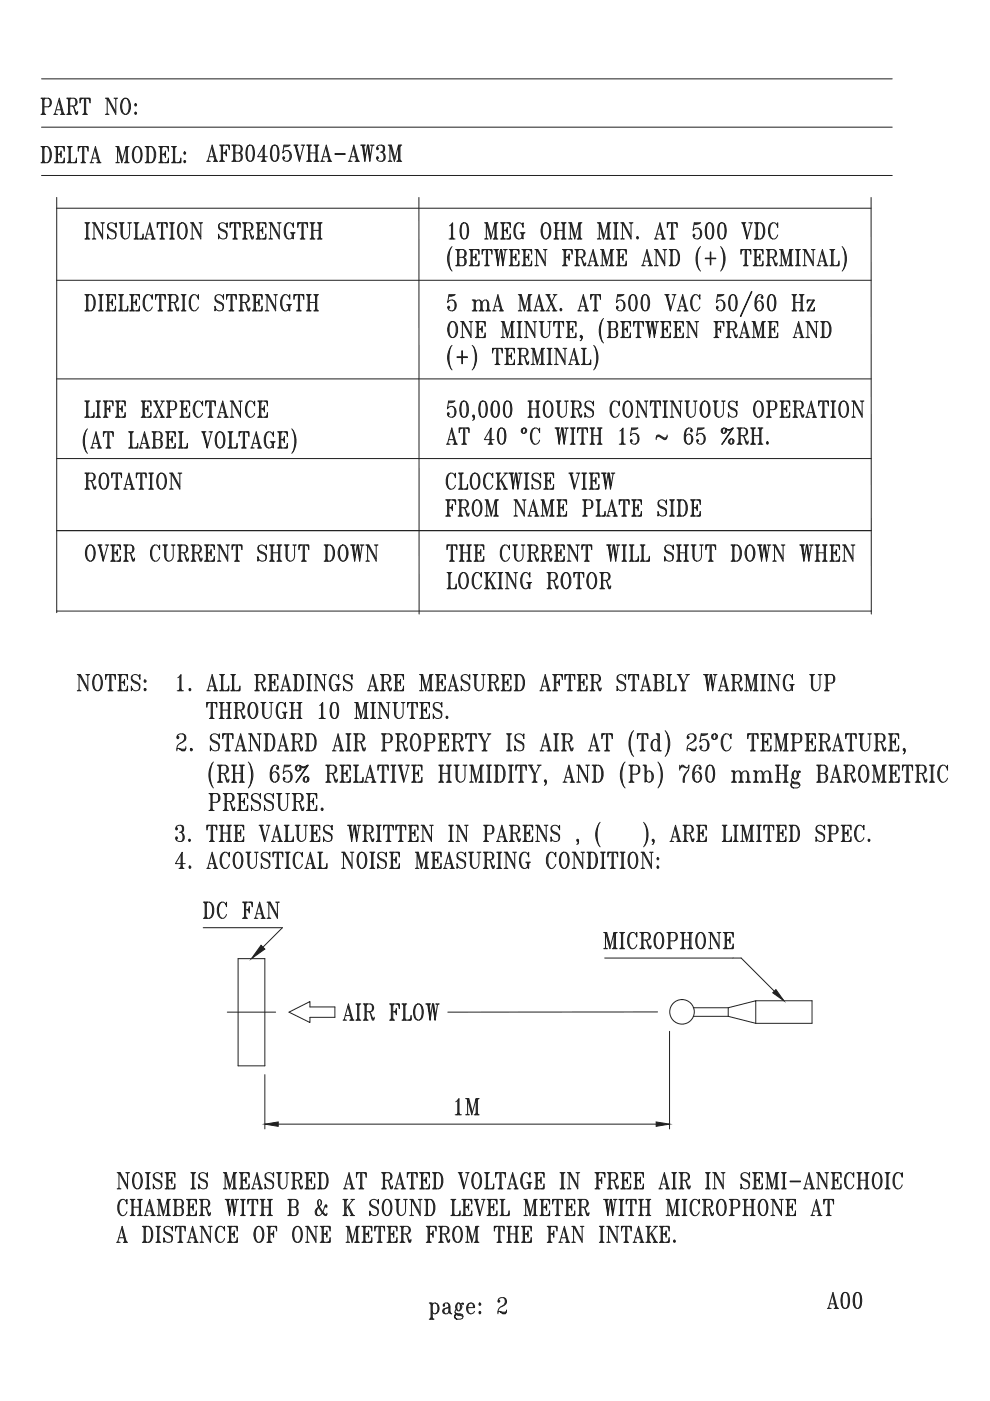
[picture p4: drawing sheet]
<svg xmlns="http://www.w3.org/2000/svg" width="210mm" height="297mm" viewBox="0 0 210 297" stroke-linecap="round" stroke-linejoin="round" font-family="sans-serif">
<g fill="none" stroke="#231f20" stroke-width=".21">
<path d="M8.8 16.7h180.4M8.8 37.2h180.4M8.8 27h180.4M16.4 143h.7l1.5 3M16.4 146.4h.8M16.5 146.4l.3-.1 .3 .1M16.5 143l.3 .2M16.9 143l1.6 3M18.2 143h.8M18.3 143l.3 .2 .3-.2M18.6 143.2v3.2l-1.8-3.4v3.3M20 143.5a2.77 2.77 0 0 0 0 2.5"/>
<path d="M20.2 143.2a.9 .9 0 0 1 1.4 .7 1.96 1.96 0 0 1-.8 2.5 .94 .94 0 0 1-1-.8 2.69 2.69 0 0 1 .4-2.4zM20.6 143a2.26 2.26 0 0 0-.6 2.8l.3 .5 .3 .1M20.8 143a2.54 2.54 0 0 1 0 3.4M21.3 143.5a2.77 2.77 0 0 1 0 2.5M22.5 143l-.1 1v-1h2.1v1l-.2-1M22.7 143l-.3 .5M22.8 143l-.4 .4M22.9 146.4h1.1M23 143l-.6 .2M23.3 143v3.4M23.3 146.3l-.3 .1M23.3 146.1l-.1 .3"/>
<path d="M23.4 143.2v3.1M23.5 143v3.4M23.5 146.1l.2 .3M23.5 146.3l.3 .1M23.8 143l.7 .2M24.1 143l.4 .4M24.2 143l.3 .5M25 143h2.1v1l-.2-1M25 146.4h2.1v-.9l-.2 .9M25.1 143l.3 .2M25.2 143l.2 .4M25.4 143v3.4"/>
<path d="M25.4 146.3l-.3 .1M25.4 146.1l-.2 .3M25.5 143.2v3.1M25.6 143v3.4M25.6 144.7h.8M25.6 146.1l.2 .3M25.6 146.3l.3 .1M25.8 143l-.2 .4M25.9 143l-.3 .2M26.4 144v1.3l-.1-.6zM26.4 144.3l-.2 .4 .2 .3M26.4 144.5l-.5 .2 .5 .1"/>
<path d="M26.4 143l.7 .2M26.7 143l.4 .4M26.8 143l.3 .5M27.1 146.3l-.7 .1M27.1 146.1l-.4 .3M27.1 146l-.3 .4M28 144a2.05 2.05 0 0 0 1.4 1l.2 .3M28.1 143.2a.77 .77 0 0 0 .3 1.1l.7 .4a.95 .95 0 0 1 .6 1.1 .95 .95 0 0 1-1.1 .7 .95 .95 0 0 1-.7-1v.9l.1-.4M29.6 143.5l.1-.5v1a.92 .92 0 0 0-.9-1 .92 .92 0 0 0-.9 1 2.2 2.2 0 0 0 1.5 1.2l.2 .3-.2 .8M30.6 146.1l.2-.1 .2 .3-.3 .1zM30.7 144.2l.3 .1-.2 .4-.2-.2zM30.7 144.3l.1 .2z"/>
<path d="M30.7 146.1l.1 .2zM37.6 146.4h1.3M37.7 143.7l.7-.7v3.4M38.1 143.4v3M38.1 146.3l-.3 .1M38.1 146.1l-.1 .3M38.3 143.4v2.9M38.4 146.1l.1 .3M38.4 146.3l.3 .1M40.2 146.1l.1 .2zM40.2 146l.3 .1-.2 .3-.2-.1zM43.9 146.4h.7"/>
<path d="M44 146.4l.1-.1 .3 .1M44 148.9l-.1 1v-1h2.1v1l-.2-1M44.1 146.3l.9-3.3 .9 3.4M44.2 148.9l-.3 .5M44.3 148.9l-.4 .3M44.4 145.5h1.2M44.4 152.3h1M44.5 148.9l-.6 .2M44.8 148.9v3.4M44.8 152.2l-.3 .1M44.8 152l-.1 .3M44.9 143.5l.8 2.9"/>
<path d="M44.9 149.1v3.1M45 143.5l.8 2.9M45 148.9v3.4M45 152l.2 .3M45 152.2l.3 .1M45.3 148.9l.7 .2M45.3 146.4h.9M45.5 148.9l.5 .3M45.7 146.3l-.3 .1M45.7 146.1l-.1 .3M45.7 148.9l.3 .5M45.8 146.1l.3 .3"/>
<path d="M46.5 152.3h1M46.5 148.9h1M46.6 146.4h1.9v-.9l-.1 .9M46.6 143h1M46.6 148.9l.3 .2M46.7 143l.3 .2M46.7 148.9l.2 .3M46.8 143l.2 .4M46.9 152.2l-.3 .1M46.9 152l-.2 .3M46.9 148.9v3.4M47 149.1v3.1"/>
<path d="M47 143v3.4M47 146.3l-.3 .1M47 146.1l-.2 .3M47.1 150.6h1.3M47.1 152l.1 .3M47.1 152.2l.3 .1M47.1 148.9v3.4M47.1 143.2v3.1M47.2 148.9l-.1 .3M47.2 143v3.4M47.2 146.1l.2 .3M47.2 146.3l.3 .1"/>
<path d="M47.4 148.9l-.3 .2M47.4 143l-.2 .4M47.5 143l-.3 .2M48 152.3h1.1M48 148.9h1.1M48.2 148.9l.2 .2M48.3 148.9l.1 .3M48.4 152.2l-.2 .1M48.4 152l-.1 .3M48.4 148.9v3.4M48.5 146.3l-.6 .1M48.5 146.1l-.4 .3"/>
<path d="M48.5 146l-.2 .4M48.6 149.1v3.1M48.7 152l.1 .3M48.7 152.2l.2 .1M48.7 148.9v3.4M48.8 148.9l-.1 .3M48.9 148.9l-.2 .2M48.9 146.4h2v-.9l-.1 .9M48.9 143h1.1M49.1 143l.2 .2M49.2 143l.1 .4M49.3 143v3.4"/>
<path d="M49.3 146.3l-.2 .1M49.3 146.1l-.1 .3M49.4 143.2v3.1M49.6 143v3.4M49.6 146.1l.1 .3M49.6 146.3l.2 .1M49.6 148.9h1.6a.82 .82 0 0 1 .6 .9 .82 .82 0 0 1-.6 .8h-1M49.6 152.3h1M49.7 143l-.1 .4M49.7 148.9l.3 .2M49.8 143l-.2 .2M49.9 148.9l.1 .3"/>
<path d="M50 148.9v3.4M50 152.2l-.3 .1M50 152l-.1 .3M50.1 149.1v3.1M50.2 148.9v3.4M50.2 152l.2 .3M50.2 152.2l.3 .1M50.4 148.9l-.2 .3M50.5 148.9l-.3 .2M50.8 150.6l.3 .1 .5 1.6h.2l.1-.6M50.9 146.1l-.4 .3M50.9 146l-.3 .4"/>
<path d="M50.9 146.3l-.7 .1M51.1 150.7l.5 1.2 .1 .1 .2-.1M51.2 148.9l.2 .2 .2 .3v.6l-.4 .6M51.4 151.7l.4 .5M51.6 149.2l.1 .4-.1 .6M53 149.4a2.43 2.43 0 0 0 0 2.5M53.1 149.1a1.01 1.01 0 0 1 1.5 .9 1.6 1.6 0 0 1-1.1 2.3 1.96 1.96 0 0 1-.6-2.9zM53.5 148.9a2.24 2.24 0 0 0-.5 2.8l.5 .6M53.8 148.9a2.24 2.24 0 0 1 .5 2.8l-.5 .6M54 143h1.5a.84 .84 0 0 1 .7 .8 .84 .84 0 0 1-.7 .9h-.8M54 146.4h1M54.1 143l.3 .2"/>
<path d="M54.3 149.4a2.42 2.42 0 0 1 0 2.5M54.3 143l.1 .4M54.4 143v3.4M54.4 146.3l-.3 .1M54.4 146.1l-.1 .3M54.5 143.2v3.1M54.7 143v3.4M54.7 146.1l.1 .3M54.7 146.3l.2 .1M54.8 143l-.1 .4M54.9 143l-.2 .2M55.2 144.7a2.67 2.67 0 0 1 .8 1.7h.2l.1-.6"/>
<path d="M55.3 148.9h1.1M55.4 144.8l.6 1.2 .1 .1 .2-.1M55.5 148.9l.2 .2M55.5 143l.3 .2 .2 .3v.7l-.2 .3-.3 .2M55.6 148.9l.1 .3M55.7 148.9v2.5a.91 .91 0 0 0 .9 .9 .91 .91 0 0 0 .9-.9v-2.3M55.8 149.1v2.4l.2 .4M55.8 145.8l.4 .5M56 148.9v2.6l.1 .5 .4 .3M56 143.4l.1 .3-.1 .6M56.1 148.9l-.1 .3M56.2 148.9l-.2 .2"/>
<path d="M56.9 143h2v1l-.1-1M56.9 146.4h2v-.9l-.1 .9M57 143l.2 .2M57.1 143l.1 .4M57.1 148.9h.8M57.2 143v3.4M57.2 146.3l-.2 .1M57.2 146.1l-.1 .3M57.3 148.9l.2 .2 .3-.2M57.4 143.2v3.1M57.5 144.7h.8M57.5 143v3.4"/>
<path d="M57.5 146.1l.2 .3M57.5 146.3l.3 .1M57.7 143l-.2 .4M57.8 143l-.3 .2M58.3 144v1.3l-.1-.6zM58.3 144.3l-.3 .4 .3 .3M58.3 144.5l-.5 .2 .5 .1M58.3 143l.6 .2M58.5 143l.4 .4M58.7 143l.2 .5M58.9 146.3l-.6 .1M58.9 146.1l-.4 .3"/>
<path d="M58.9 146l-.2 .4M59 149.4a2.77 2.77 0 0 0 0 2.5M59.5 148.9a2.24 2.24 0 0 0-.5 2.8l.5 .6M59.5 146.4h.7M59.6 146.4l.1-.1 .3 .1M59.7 146.3l.9-3.3 1 3.4M59.9 151h1M60 145.5h1.2M60 151l.3 .2M60.2 151l.1 .4M60.3 151v1l-.1 .2M60.4 149.4l.1-.5v1l-.1-.5a.9 .9 0 0 0-1-.4 .9 .9 0 0 0-.7 .8 1.96 1.96 0 0 0 .8 2.5l.7-.1 .3 .1v-1.3"/>
<path d="M60.4 151.2v.8M60.5 143.5l.8 2.9M60.6 143.5l.8 2.9M60.7 151l-.2 .4M60.8 151l-.3 .2M60.9 146.4h.9M61.3 146.3l-.3 .1M61.3 146.1l-.1 .3M61.4 152.3h1.1M61.4 148.9h1.1M61.4 146.1l.3 .3M61.5 148.9l.3 .2"/>
<path d="M61.7 148.9l.1 .3M61.8 148.9v3.4M61.8 152.2l-.3 .1M61.8 152l-.1 .3M62 149.1v3.1M62.1 150.6h1.3M62.1 148.9v3.4M62.1 152l.1 .3M62.1 152.2l.3 .1M62.2 143h1.3a2.13 2.13 0 0 1 .6 3l-.6 .4h-1.3M62.2 148.9l-.1 .3M62.3 143l.3 .2"/>
<path d="M62.4 148.9l-.3 .2M62.4 143l.2 .4M62.6 146.3l-.3 .1M62.6 146.1l-.2 .3M62.6 143v3.4M62.7 143.2v3.1M62.9 146.1l.1 .3M62.9 146.3l.2 .1M62.9 143v3.4M63 152.3h1M63 148.9h1M63 143l-.1 .4"/>
<path d="M63.1 148.9l.3 .2M63.1 143l-.2 .2M63.2 148.9l.2 .3M63.4 148.9v3.4M63.4 152.2l-.3 .1M63.4 152l-.2 .3M63.5 143a2.54 2.54 0 0 1 0 3.4M63.5 149.1v3.1M63.7 148.9v3.4M63.7 152l.1 .3M63.7 152.2l.2 .1M63.8 148.9l-.1 .3"/>
<path d="M63.9 148.9l-.2 .2M64 143.5a2.77 2.77 0 0 1 0 2.5M65.1 143h1M65.1 146.4h1M65.2 143l.2 .2M65.3 143l.1 .4M65.4 143v3.4M65.4 146.3l-.2 .1M65.4 146.1l-.1 .3M65.6 143.2v3.1M65.7 143v3.4M65.7 146.1l.1 .3"/>
<path d="M65.7 146.3l.3 .1M65.8 143l-.1 .4M66 143l-.3 .2M66.6 143h.7l1.5 3M66.6 146.4h.8M66.8 146.4l.2-.1 .3 .1M66.8 143l.2 .2M67.1 143l1.6 3M67.7 152.3h1.3M67.8 149.6l.6-.7v3.4M68.2 149.2v3.1M68.2 152.2l-.3 .1"/>
<path d="M68.2 152l-.1 .3M68.3 149.2v3M68.4 152l.2 .3M68.4 152.2l.3 .1M68.4 143h.8M68.6 143l.2 .2 .3-.2M68.8 143.2v3.2l-1.8-3.4v3.3M70.3 143.5a2.77 2.77 0 0 0 0 2.5M70.4 149.1l.4-.2 .7 .2a3.3 3.3 0 0 1 0 3.1l-.7 .1a1.6 1.6 0 0 1-.8-1.9zM70.4 149.2a3.6 3.6 0 0 0 0 2.8M70.8 143a2.54 2.54 0 0 0 0 3.4M70.8 148.9l-.2 .2a3.9 3.9 0 0 0 0 3.1l.2 .1"/>
<path d="M71.1 148.9a1.72 1.72 0 0 1 .5 1.7 1.78 1.78 0 0 1-.5 1.7M71.2 145.1h1M71.3 145.1l.2 .2M71.4 145.1l.1 .4M71.5 149.2a3.6 3.6 0 0 1 0 2.8M71.5 145.1v1l-.1 .2M71.7 143.5l.1-.5v1a.93 .93 0 0 0-.4-.8 .93 .93 0 0 0-1 0 2.2 2.2 0 0 0 .3 3.2l1-.1 .1 .1v-1.3M71.7 145.3v.8M72 145.1l-.2 .4M72.1 145.1l-.3 .2M73 144l.1 .3 1.3 .7 .1 .3M73.1 143.2a.77 .77 0 0 0 .3 1.1l.8 .4a.95 .95 0 0 1 .5 1.1 .95 .95 0 0 1-1.1 .7 .95 .95 0 0 1-.7-1v.9l.1-.4"/>
<path d="M74.5 143.5l.2-.5v1a.92 .92 0 0 0-.9-1 .92 .92 0 0 0-.9 1 2.15 2.15 0 0 0 1.5 1.1l.2 .4-.2 .8M75.2 152.3h.8M75.2 148.9h.7l.8 3M75.3 152.3l.3-.1 .3 .1M75.3 148.9l.3 .2M75.6 152.2v-3.3l.9 3.4 .9-3.4v3.4M75.8 148.9l.7 3M77 152.3h1.1M77.4 148.9h.7M77.4 152.2l-.2 .1M77.4 152l-.1 .3M77.6 149.1v3.1"/>
<path d="M77.7 148.9v3.4M77.7 152l.1 .3M77.7 152.2l.3 .1M77.8 148.9l-.1 .3M77.9 146.4h.8M78 148.9l-.3 .2M78.1 146.4l.1-.1 .2 .1M78.2 146.3l.9-3.3 .9 3.4M78.4 145.5h1.2M78.6 152.3h1.1M78.6 148.9h1.1M78.7 148.9l.3 .2"/>
<path d="M78.9 148.9l.1 .3M79 143.5l.7 2.9M79 148.9v3.4M79 152.2l-.3 .1M79 152l-.1 .3M79.1 143.5l.8 2.9M79.1 149.1v3.1M79.2 148.9v3.4M79.2 152l.2 .3M79.2 152.2l.3 .1M79.4 146.4h.9M79.4 148.9l-.2 .3"/>
<path d="M79.5 148.9l-.3 .2M79.7 146.3l-.2 .1M79.7 146.1l-.1 .3M79.9 146.1l.2 .3M80.2 152.3h.7M80.2 148.9h.6l1.6 3M80.3 152.3l.3-.1 .2 .1M80.3 148.9l.3 .2M80.7 146.4h1M80.7 143h1.5a.84 .84 0 0 1 .7 .8 .84 .84 0 0 1-.7 .9h-.9M80.7 148.9l1.5 3M80.8 143l.3 .2"/>
<path d="M80.9 143l.2 .4M81.1 146.3l-.3 .1M81.1 146.1l-.2 .3M81.1 143v3.4M81.2 143.2v3.1M81.3 146.1l.1 .3M81.3 146.3l.3 .1M81.3 143v3.4M81.4 143l-.1 .4M81.6 143l-.3 .2M81.8 144.7a2.67 2.67 0 0 1 .8 1.7h.3l.1-.6M82 148.9h.8"/>
<path d="M82.1 144.8l.5 1.2 .2 .1 .2-.1M82.1 148.9l.3 .2 .2-.2M82.2 143l.3 .2 .1 .3v.7l-.1 .3-.3 .2M82.4 149.1v3.2l-1.8-3.4v3.3M82.5 145.8l.4 .5M82.6 143.4l.2 .3-.2 .6M83.3 148.9h1M83.4 148.9l.3 .2M83.5 143h2.1v1l-.1-1M83.5 146.4h2.1v-.9l-.1 .9M83.6 148.9l.1 .3M83.6 143l.3 .2"/>
<path d="M83.7 148.9v2.5a.91 .91 0 0 0 .9 .9 .91 .91 0 0 0 .9-.9v-2.3M83.8 143l.1 .4M83.8 149.1v2.4l.1 .4M83.9 143v3.4M83.9 146.3l-.3 .1M83.9 146.1l-.1 .3M83.9 148.9v2.6l.2 .5 .3 .3M84 143.2v3.1M84.1 148.9l-.2 .3M84.2 144.7h.8M84.2 143v3.4M84.2 146.1l.1 .3"/>
<path d="M84.2 146.3l.2 .1M84.2 148.9l-.3 .2M84.3 143l-.1 .4M84.4 143l-.2 .2M85 144v1.3l-.2-.6zM85 144.3l-.3 .4 .3 .3M85 144.5l-.6 .2 .6 .1M85 143l.6 .2M85.1 148.9h.8M85.2 143l.4 .4M85.3 148.9l.2 .2 .3-.2M85.3 143l.3 .5"/>
<path d="M85.6 146.3l-.6 .1M85.6 146.1l-.4 .3M85.6 146l-.3 .4M86.6 148.9l-.2 1v-1h2.1v1l-.1-1M86.7 148.9l-.3 .5M86.8 148.9l-.4 .3M86.9 152.3h1.1M87.1 148.9l-.7 .2M87.3 148.9v3.4M87.3 152.2l-.2 .1M87.3 152l-.1 .3M87.5 149.1v3.1"/>
<path d="M87.6 148.9v3.4M87.6 152l.1 .3M87.6 152.2l.2 .1M87.8 148.9l.7 .2M88.1 148.9l.4 .3M88.3 148.9l.2 .5M89 143h.7l.7 3M89 146.4h.8M89 148.9h2.1v1l-.1-1M89 152.3h2.1v-.9l-.1 .9M89.1 146.4l.3-.1 .3 .1M89.1 143l.3 .2"/>
<path d="M89.1 148.9l.3 .2M89.3 148.9l.1 .3M89.4 152.2l-.3 .1M89.4 152l-.1 .3M89.4 146.3v-3.3l.9 3.4 .9-3.4v3.4M89.4 148.9v3.4M89.5 143l.8 3M89.5 149.1v3.1M89.7 152l.1 .3M89.7 152.2l.3 .1M89.7 148.9v3.4M89.7 150.6h.8"/>
<path d="M89.8 148.9l-.1 .3M90 148.9l-.3 .2M90.5 149.9v1.3l-.2-.6zM90.5 150.2l-.3 .4 .3 .3M90.5 150.4l-.5 .2 .5 .1M90.5 148.9l.6 .2M90.7 148.9l.4 .3M90.8 146.4h1.1M90.8 148.9l.3 .5M91.1 151.9l-.3 .4M91.1 152.2l-.6 .1M91.1 152l-.4 .3"/>
<path d="M91.2 146.3l-.3 .1M91.2 146.1l-.1 .3M91.2 143h.7M91.3 143.2v3.1M91.5 146.1l.1 .3M91.5 146.3l.2 .1M91.5 143v3.4M91.6 143l-.1 .4M91.7 143l-.2 .2M92 149.9a2.05 2.05 0 0 0 1.5 1l.1 .3M92.2 149.1a.76 .76 0 0 0 .2 1.1l.8 .4a.95 .95 0 0 1 .6 1.1 .95 .95 0 0 1-1.1 .7 .95 .95 0 0 1-.8-1v.9l.1-.4M92.4 143h2v1l-.1-1"/>
<path d="M92.4 146.4h2v-.9l-.1 .9M92.5 143l.2 .2M92.6 143l.1 .4M92.7 146.3l-.2 .1M92.7 146.1l-.1 .3M92.7 143v3.4M92.9 143.2v3.1M93 146.1l.2 .3M93 146.3l.3 .1M93 144.7h.8M93 143v3.4M93.2 143l-.2 .4"/>
<path d="M93.3 143l-.3 .2M93.6 149.4l.1-.5v1a.98 .98 0 0 0-.7-.9 .98 .98 0 0 0-1.1 .4 1.3 1.3 0 0 0 1.3 1.5l.4 .4-.1 .9M93.8 144v1.3l-.1-.6zM93.8 144.3l-.3 .4 .3 .3M93.8 144.5l-.5 .2 .5 .1M93.8 143l.6 .2M94.1 143l.3 .4M94.2 143l.2 .5M94.4 146l-.2 .4M94.4 146.3l-.6 .1M94.4 146.1l-.3 .3M94.7 151.9l.3 .1-.1 .3-.3-.1z"/>
<path d="M94.7 152l.2 .2zM95 146.4h.7M95.1 146.4l.1-.1 .3 .1M95.2 146.3l.9-3.3 1 3.4M95.5 145.5h1.2M96 143.5l.8 2.9M96.1 143.5l.8 2.9M96.4 146.4h.9M96.8 146.1l-.1 .3M96.8 146.3l-.2 .1M96.9 146.1l.3 .3M97.9 144a2.41 2.41 0 0 0 1.5 1l.1 .3"/>
<path d="M98.1 143.2a.74 .74 0 0 0 .3 1.1l.7 .4a.95 .95 0 0 1 .6 1.1 .95 .95 0 0 1-1.1 .7 .95 .95 0 0 1-.8-1v.9l.1-.4M99.5 143.5l.1-.5v1a.92 .92 0 0 0-.9-1 .92 .92 0 0 0-.9 1 2.31 2.31 0 0 0 1.6 1.1l.1 .4-.1 .8M100.3 143h1M100.4 143l.3 .2M100.6 143l.1 .4M100.7 143v2.5a.91 .91 0 0 0 .9 1 .91 .91 0 0 0 .9-1v-2.3M100.8 143.2v2.4l.2 .4M101 143v2.6l.1 .5 .4 .3M101.1 143l-.1 .4M101.2 143l-.2 .2M102.1 143h.8M102.3 143l.2 .2 .3-.2"/>
<path d="M103.4 143h1.6a.84 .84 0 0 1 .7 .8 .84 .84 0 0 1-.7 .9h-.9M103.4 146.4h1.1M103.6 143l.2 .2M103.7 143l.1 .4M103.8 146.3l-.2 .1M103.8 146.1l-.1 .3M103.8 143v3.4M104 143.2v3.1M104.1 146.1l.1 .3M104.1 146.3l.2 .1M104.1 143v3.4M104.2 143l-.1 .4"/>
<path d="M104.3 143l-.2 .2M104.6 144.7l.2 .1 .6 1.6h.3l.1-.6M104.8 144.8l.6 1.2 .1 .1 .3-.1M105 143l.4 .5v.7l-.4 .5M105.2 145.8l.5 .5M105.4 143.4l.1 .3-.1 .6M106.3 143h2.1v1l-.2-1M106.3 146.4h2.1v-.9l-.2 .9M106.4 143l.3 .2M106.5 143l.2 .4M106.7 143v3.4M106.7 146.3l-.3 .1"/>
<path d="M106.7 146.1l-.2 .3M106.8 143.2v3.1M106.9 144.7h.8M106.9 143v3.4M106.9 146.1l.2 .3M106.9 146.3l.3 .1M107.1 143l-.2 .4M107.2 143l-.3 .2M107.7 143l.7 .2M107.7 144v1.3l-.1-.6zM107.7 144.3l-.2 .4 .2 .3M107.7 144.5l-.5 .2 .5 .1"/>
<path d="M108 143l.4 .4M108.1 143l.3 .5M108.4 146.3l-.7 .1M108.4 146.1l-.4 .3M108.4 146l-.3 .4M109 143h1.3a1.66 1.66 0 0 1 .9 2.1 1.28 1.28 0 0 1-.9 1.3h-1.3M109.2 143l.2 .2M109.3 143l.1 .4M109.4 146.3l-.2 .1M109.4 146.1l-.1 .3M109.4 143v3.4M109.5 143.2v3.1"/>
<path d="M109.7 146.1l.1 .3M109.7 146.3l.2 .1M109.7 143v3.4M109.8 143l-.1 .4M109.9 143l-.2 .2M110.3 143a2.42 2.42 0 0 1 0 3.4M110.9 143.5a2.77 2.77 0 0 1 0 2.5M114.5 146.4h.8M114.6 146.4l.2-.1 .2 .1M114.8 146.3l.8-3.3 1 3.4M115 145.5h1.2M115.5 143.5l.8 2.9"/>
<path d="M115.6 143.5l.8 2.9M115.9 146.4h.9M116.3 146.3l-.2 .1M116.3 146.1l-.1 .3M116.4 146.1l.3 .3M117.2 143h2.1v1l-.1-1M117.2 146.4h1.1M117.3 143l.3 .2M117.5 143l.1 .4M117.6 146.3l-.3 .1M117.6 146.1l-.1 .3M117.6 143v3.4"/>
<path d="M117.8 143.2v3.1M117.9 146.1l.1 .3M117.9 146.3l.2 .1M117.9 144.7h.7M117.9 143v3.4M118 143l-.1 .4M118.1 143l-.2 .2M118.6 144v1.3l-.1-.6zM118.6 144.3l-.2 .4 .2 .3M118.6 144.5l-.5 .2 .5 .1M118.6 143l.7 .2M118.9 143l.4 .4"/>
<path d="M119 143l.3 .5M120 143l-.2 1v-1h2.1v1l-.1-1M120.1 143l-.3 .5M120.2 143l-.4 .4M120.3 146.4h1.1M120.5 143l-.7 .2M120.7 146.3l-.2 .1M120.7 146.1l-.1 .3M120.7 143v3.4M120.8 143.2v3.1M121 146.1l.1 .3M121 146.3l.3 .1"/>
<path d="M121 143v3.4M121.3 143l.6 .2M121.5 143l.4 .4M121.7 143l.2 .5M122.4 143h2.1v1l-.1-1M122.4 146.4h2.1v-.9l-.1 .9M122.5 143l.3 .2M122.7 143l.1 .4M122.8 146.3l-.3 .1M122.8 146.1l-.1 .3M122.8 143v3.4M122.9 143.2v3.1"/>
<path d="M123.1 146.1l.1 .3M123.1 146.3l.2 .1M123.1 144.7h.8M123.1 143v3.4M123.2 143l-.1 .4M123.3 143l-.2 .2M123.9 144v1.3l-.2-.6zM123.9 144.3l-.3 .4 .3 .3M123.9 144.5l-.6 .2 .6 .1M123.9 143l.6 .2M124.1 143l.4 .4M124.2 143l.3 .5"/>
<path d="M124.5 146l-.3 .4M124.5 146.3l-.6 .1M124.5 146.1l-.4 .3M125.2 143h1.5a.85 .85 0 0 1 .7 .8 .85 .85 0 0 1-.7 .9h-.9M125.2 146.4h1M125.3 143l.2 .2M125.4 143l.1 .4M125.5 146.3l-.2 .1M125.5 146.1l-.1 .3M125.5 143v3.4M125.7 143.2v3.1M125.8 143v3.4"/>
<path d="M125.8 146.1l.1 .3M125.8 146.3l.3 .1M125.9 143l-.1 .4M126.1 143l-.3 .2M126.3 144.7l.3 .1 .5 1.6h.3l.1-.6M126.6 144.8l.5 1.2 .1 .1 .3-.1M126.7 143l.4 .5v.7l-.4 .5M127 145.8l.4 .5M127.1 143.4l.1 .3-.1 .6M131 144l.1 .3 1.3 .7 .2 .3M131.1 143.2a.77 .77 0 0 0 .3 1.1l.8 .4a.95 .95 0 0 1 .5 1.1 .95 .95 0 0 1-1 .7 .95 .95 0 0 1-.8-1v.9l.1-.4M132.6 143.5l.1-.5v1a.92 .92 0 0 0-.9-1 .92 .92 0 0 0-.9 1 2.15 2.15 0 0 0 1.5 1.1l.2 .4-.2 .8"/>
<path d="M133.5 143l-.2 1v-1h2.2v1l-.2-1M133.6 143l-.3 .5M133.8 143l-.5 .4M133.9 146.4h1M134 143l-.7 .2M134.3 146.3l-.3 .1M134.3 146.1l-.2 .3M134.3 143v3.4M134.4 143.2v3.1M134.5 143v3.4M134.5 146.1l.1 .3M134.5 146.3l.3 .1"/>
<path d="M134.8 143l.7 .2M135 143l.5 .4M135.2 143l.3 .5M135.8 146.4h.8M136 146.4l.1-.1 .2 .1M136.1 146.3l.9-3.3 .9 3.4M136.3 145.5h1.2M136.8 143.5l.9 2.9M137 143.5l.8 2.9M137.3 146.4h.9M137.7 146.3l-.3 .1M137.7 146.1l-.2 .3"/>
<path d="M137.8 146.1l.2 .3M138.5 143h1.6a.84 .84 0 0 1 .7 .8 .84 .84 0 0 1-.7 .9M138.7 143l.3 .2M138.8 143l.2 .4M139 146.3l-.3 .1M139 146.1l-.2 .3M139 143v3.4M139.1 143.2v3.1M139.2 146.1l.1 .3M139.2 146.3l.3 .1M139.2 143v3.4M139.3 143l-.1 .4"/>
<path d="M139.5 143l-.3 .2M140.1 143l.4 .5-.1 1-.3 .2h-.9M140.1 144.7a.91 .91 0 0 1 .7 .9 .91 .91 0 0 1-.7 .8h-1.6M140.1 144.7l.4 .4v.9l-.4 .4M140.5 143.4l.1 .3-.1 .6M140.5 145l.1 .3-.1 .8M141.4 146.4h2v-.9l-.2 .9M141.4 143h1M141.5 143l.3 .2M141.7 143l.1 .4M141.8 146.3l-.3 .1M141.8 146.1l-.1 .3"/>
<path d="M141.8 143v3.4M141.9 143.2v3.1M142.1 146.1l.1 .3M142.1 146.3l.2 .1M142.1 143v3.4M142.2 143l-.1 .4M142.3 143l-.2 .2M143.4 146l-.3 .4M143.4 146.3l-.7 .1M143.4 146.1l-.4 .3M143.6 143h1M143.7 143l.3 .2"/>
<path d="M143.9 143l.9 1.8v1.6M144 143l.9 1.8v1.5M144.1 143l1 1.8v1.6M144.4 146.4h1M144.4 143l-.3 .2M144.8 146.3l-.2 .1M144.8 146.1l-.1 .3M145.1 146.1l.1 .3M145.1 146.3l.2 .1M145.4 143h.8M145.6 143l.2 .2 .3-.2M145.8 143.2l-.7 1.6"/>
<path d="M149.2 143h1.1M149.3 143l.5 .2M149.5 143l.3 .4M149.6 143l.5 3.4-.3-3.4M149.9 143l.4 2.6 .3-2.6M150 143l-.1 .4M150.1 143l-.2 .2M150.3 145.6l-.2 .8M150.6 143l.6 3.4-.4-3.4M150.6 143h.3l.4 2.6 .4-2.4M151.3 143h.8M151.3 145.6l-.1 .8"/>
<path d="M151.5 143l.2 .2 .3-.2M152.3 146.4h.8M152.5 146.4l.1-.1 .2 .1M152.6 146.3l.9-3.3 .9 3.4M152.8 145.5h1.2M153.4 143.5l.8 2.9M153.5 143.5l.8 2.9M153.8 146.4h.9M154.2 146.3l-.3 .1M154.2 146.1l-.2 .3M154.3 146.1l.2 .3M155.1 143h1.6a.85 .85 0 0 1 .6 .8 .85 .85 0 0 1-.6 .9h-1"/>
<path d="M155.1 146.4h1M155.2 143l.3 .2M155.3 143l.2 .4M155.5 146.3l-.3 .1M155.5 146.1l-.2 .3M155.5 143v3.4M155.6 143.2v3.1M155.7 146.1l.2 .3M155.7 146.3l.3 .1M155.7 143v3.4M155.9 143l-.2 .4M156 143l-.3 .2"/>
<path d="M156.2 144.7l.5 .4 .3 1.3h.3l.1-.6M156.5 144.8l.5 1.2 .2 .1 .2-.1M156.7 143l.3 .5v.7l-.3 .5M156.9 145.8l.4 .5M157 143.4l.2 .3-.2 .6M157.9 143h.7l.8 3M157.9 146.4h.8M158.1 146.4l.2-.1 .3 .1M158.1 143l.2 .2M158.3 146.3v-3.3l.9 3.4 .9-3.4v3.4M158.5 143l.7 3M159.7 146.4h1.1"/>
<path d="M160.1 146.3l-.2 .1M160.1 146.1l-.1 .3M160.1 143h.7M160.3 143.2v3.1M160.4 146.1l.2 .3M160.4 146.3l.3 .1M160.4 143v3.4M160.6 143l-.2 .4M160.7 143l-.3 .2M161.3 143h1.1M161.3 146.4h1.1M161.4 143l.3 .2"/>
<path d="M161.6 143l.1 .4M161.7 146.3l-.3 .1M161.7 146.1l-.1 .3M161.7 143v3.4M161.8 143.2v3.1M162 146.1l.1 .3M162 146.3l.2 .1M162 143v3.4M162.1 143l-.1 .4M162.2 143l-.2 .2M162.9 143h.6l1.6 3M162.9 146.4h.7"/>
<path d="M163 146.4l.3-.1 .2 .1M163 143l.3 .2M163.4 143l1.6 3M164.7 143h.8M164.8 143l.3 .2 .2-.2M165.1 143.2v3.2l-1.8-3.4v3.3M166.5 143.5a2.77 2.77 0 0 0 0 2.5M167 143a2.54 2.54 0 0 0 0 3.4M167.4 145.1h1.1M167.6 145.1l.2 .2M167.7 145.1l.1 .4M167.8 145.1v1l-.1 .2"/>
<path d="M168 143.5l.1-.5v1a.92 .92 0 0 0-.5-.9 .92 .92 0 0 0-1 .1 2.48 2.48 0 0 0 0 3.1l.4 .1 1-.1 .1 .1v-1.3M168 145.3v.8M168.2 145.1l-.1 .4M168.3 145.1l-.2 .2M171.7 143h1.1M171.9 143l.2 .2M172 143l.1 .4M172.1 143v2.5a.91 .91 0 0 0 .9 1 .91 .91 0 0 0 .9-1v-2.3M172.2 143.2v2.4l.2 .4M172.4 143v2.6l.1 .5 .4 .3M172.5 143l-.1 .4M172.7 143l-.3 .2"/>
<path d="M173.5 143h.8M173.7 143l.2 .2 .3-.2M174.9 143h1.5a.96 .96 0 0 1 .7 .9 .96 .96 0 0 1-.7 .9h-.9M174.9 146.4h1M175 143l.2 .2M175.1 143l.1 .4M175.2 146.3l-.2 .1M175.2 146.1l-.1 .3M175.2 143v3.4M175.4 143.2v3.1M175.5 143v3.4M175.5 146.1l.1 .3"/>
<path d="M175.5 146.3l.2 .1M175.6 143l-.1 .4M175.7 143l-.2 .2M176.4 143l.4 .5v.8l-.4 .5M176.8 143.4l.1 .3-.1 .8M37.4 177.6l.1 .2zM37.4 175.7l.1 .1zM37.4 175.5l.2 .3-.1 .2-.2-.2a.78 .78 0 0 1 .6-.8h.5a.84 .84 0 0 1 .4 1.3l-.4 .2M38.1 176.5a.99 .99 0 0 1 1.1 .7 .99 .99 0 0 1-.8 1.2 .99 .99 0 0 1-1.1-.6l.2-.4 .1 .4-.2 .1M38.3 175a.87 .87 0 0 1 0 1.5 1.26 1.26 0 0 1 .1 1.9M38.7 175.1l.1 .4-.1 .8M38.8 177l.1 .3-.1 .8"/>
<path d="M40.1 178.1l.2 .1zM40.1 177.9l.3 .2-.1 .3-.3-.2zM44 175l-.1 1v-1h2.1v1l-.2-1M44.2 175l-.3 .5M44.3 175l-.4 .3M44.4 178.4h1.1M44.5 175l-.6 .1M44.8 175v3.4M44.8 178.2l-.3 .2M44.8 178.1l-.1 .3M44.9 175.1v3.1M45.1 175v3.4"/>
<path d="M45.1 178.1l.1 .3M45.1 178.2l.2 .2M45.3 175l.7 .1M45.6 175l.4 .3M45.7 175l.3 .5M46.5 178.4h1M46.5 175h1M46.6 175l.3 .1M46.7 175l.2 .3M46.9 178.2l-.3 .2M46.9 178.1l-.2 .3M46.9 175v3.4"/>
<path d="M47 175.1v3.1M47.2 176.6h1.2M47.2 178.1l.1 .3M47.2 178.2l.2 .2M47.2 175v3.4M47.3 175l-.1 .3M47.4 175l-.2 .1M48 178.4h1.1M48 175h1.1M48.2 175l.2 .1M48.3 175l.1 .3M48.4 178.2l-.2 .2"/>
<path d="M48.4 178.1l-.1 .3M48.4 175v3.4M48.6 175.1v3.1M48.7 175v3.4M48.7 178.1l.2 .3M48.7 178.2l.3 .2M48.9 175l-.2 .3M49 175l-.3 .1M49.6 175h2.1v1l-.1-1M49.6 178.4h2.1v-1l-.1 1M49.7 175l.3 .1M49.9 175l.1 .3"/>
<path d="M50 175v3.4M50 178.2l-.3 .2M50 178.1l-.1 .3M50.1 175.1v3.1M50.2 176.6h.9M50.2 175v3.4M50.2 178.1l.2 .3M50.2 178.2l.3 .2M50.4 175l-.2 .3M50.5 175l-.3 .1M51.1 176v1.3l-.2-.7zM51.1 176.3l-.3 .3 .3 .4"/>
<path d="M51.1 176.5l-.6 .1 .6 .2M51.1 175l.6 .1M51.3 175l.4 .3M51.4 175l.3 .5M51.7 178.2l-.6 .2M51.7 178.1l-.4 .3M51.7 177.9l-.3 .5M54.9 175h1M55.1 175l.2 .3M55.2 175l.9 3.4v-.5l-.8-2.9M55.5 175l.8 2.9M55.6 175l-.1 .3"/>
<path d="M55.8 175l-.3 .1M56.5 175h.8M56.8 175l.2 .1 .1-.1M57 175.1l-.9 3.3M57.6 178.4h.7M57.7 178.4l.1-.2 .3 .2M57.8 178.2l.9-3.2 .9 3.4M58.1 177.4h1.2M58.6 175.5l.8 2.9M58.7 175.5l.8 2.9M59 178.4h.9M59.4 178.2l-.3 .2"/>
<path d="M59.4 178.1l-.1 .3M59.5 178.1l.3 .3M60.3 178.4h1.9v-1l-.1 1M60.3 175h1M60.4 175l.3 .1M60.5 175l.2 .3M60.7 175v3.4M60.7 178.2l-.3 .2M60.7 178.1l-.2 .3M60.8 175.1v3.1M61 175v3.4M61 178.1l.1 .3"/>
<path d="M61 178.2l.2 .2M61.1 175l-.1 .3M61.2 175l-.2 .1M62.2 178.2l-.6 .2M62.2 178.1l-.4 .3M62.2 177.9l-.2 .5M62.6 175h1.1M62.8 175l.2 .1M62.9 175l.1 .3M63 175v2.4a.91 .91 0 0 0 .9 1 .91 .91 0 0 0 1-1v-2.3M63.2 175.1v2.5l.1 .3M63.3 175v2.6l.1 .5 .4 .3"/>
<path d="M63.4 175l-.1 .3M63.5 175l-.2 .1M64.4 175h.8M64.6 175l.3 .1 .2-.1M65.7 175h2.1v1l-.1-1M65.7 178.4h2.1v-1l-.1 1M65.9 175l.2 .1M66 175l.1 .3M66.1 175v3.4M66.1 178.2l-.2 .2M66.1 178.1l-.1 .3M66.3 175.1v3.1"/>
<path d="M66.4 176.6h.8M66.4 175v3.4M66.4 178.1l.1 .3M66.4 178.2l.3 .2M66.5 175l-.1 .3M66.7 175l-.3 .1M67.2 176v1.3l-.1-.7zM67.2 176.3l-.3 .3 .3 .4M67.2 176.5l-.5 .1 .5 .2M67.2 175l.6 .1M67.4 175l.4 .3M67.6 175l.2 .5"/>
<path d="M67.8 178.2l-.6 .2M67.8 178.1l-.4 .3M67.8 177.9l-.2 .5M68.7 176l.2 .3 1.3 .7 .1 .3M68.9 175.1a.77 .77 0 0 0 .2 1.2l.8 .3a.95 .95 0 0 1 .6 1.2 .95 .95 0 0 1-1.1 .6 .95 .95 0 0 1-.8-1v1l.1-.5M70.3 175.5l.1-.5v1a.9 .9 0 0 0-1.3-1 .9 .9 0 0 0 0 1.6l1.1 .5 .1 .3-.1 .8M73.7 175h1M73.8 175l.4 .1M74 175l.2 .3M74.1 175l.5 3.4-.4-3.4M74.3 175l.4 2.6 .4-2.6M74.5 175l-.2 .3"/>
<path d="M74.6 175l-.3 .1M74.7 177.6l-.1 .8M75.1 175l.5 3.4-.3-3.4M75.1 175h.3l.4 2.6 .4-2.5M75.8 175h.7M75.8 177.6l-.2 .8M75.9 175l.3 .1 .2-.1M77 175h1.5a.84 .84 0 0 1 .7 .8 .84 .84 0 0 1-.7 .8h-.9M77 178.4h1M77.1 175l.2 .1M77.2 175l.1 .3M77.3 175v3.4"/>
<path d="M77.3 178.2l-.2 .2M77.3 178.1l-.1 .3M77.5 175.1v3.1M77.6 175v3.4M77.6 178.1l.1 .3M77.6 178.2l.2 .2M77.7 175l-.1 .3M77.8 175l-.2 .1M78.1 176.6a2.67 2.67 0 0 1 .8 1.8h.3l.1-.6M78.4 176.8l.5 1.1 .1 .2 .3-.2M78.5 175l.3 .1 .1 .4v.6l-.1 .4-.3 .1M78.8 177.8l.4 .4"/>
<path d="M78.9 175.3l.1 .4-.1 .6M79.8 178.4h1M79.8 175h1M79.9 175l.3 .1M80 175l.2 .3M80.2 178.2l-.3 .2M80.2 178.1l-.2 .3M80.2 175v3.4M80.3 175.1v3.1M80.5 178.1l.1 .3M80.5 178.2l.2 .2M80.5 175v3.4"/>
<path d="M80.6 175l-.1 .3M80.7 175l-.2 .1M81.5 175l-.1 1v-1h2v1l-.1-1M81.6 175l-.2 .5M81.7 175l-.3 .3M81.9 178.4h1M82 175l-.6 .1M82.3 175v3.4M82.3 178.2l-.3 .2M82.3 178.1l-.2 .3M82.4 175.1v3.1M82.5 175v3.4"/>
<path d="M82.5 178.1l.2 .3M82.5 178.2l.3 .2M82.8 175l.6 .1M83.1 175l.3 .3M83.2 175l.2 .5M84.1 175l-.1 1v-1h2.1v1l-.2-1M84.2 175l-.2 .5M84.4 175l-.4 .3M84.5 178.4h1M84.6 175l-.6 .1M84.9 175v3.4M84.9 178.2l-.3 .2"/>
<path d="M84.9 178.1l-.2 .3M85 175.1v3.1M85.1 175v3.4M85.1 178.1l.2 .3M85.1 178.2l.3 .2M85.4 175l.7 .1M85.6 175l.5 .3M85.8 175l.3 .5M86.6 175h2v1l-.1-1M86.6 178.4h2v-1l-.1 1M86.7 175l.2 .1M86.8 175l.1 .3"/>
<path d="M86.9 175v3.4M86.9 178.2l-.2 .2M86.9 178.1l-.1 .3M87.1 175.1v3.1M87.2 176.6h.8M87.2 175v3.4M87.2 178.1l.1 .3M87.2 178.2l.3 .2M87.3 175l-.1 .3M87.5 175l-.3 .1M88 176v1.3l-.1-.7zM88 176.3l-.3 .3 .3 .4"/>
<path d="M88 176.5l-.5 .1 .5 .2M88 175l.6 .1M88.3 175l.3 .3M88.4 175l.2 .5M88.6 178.2l-.6 .2M88.6 178.1l-.3 .3M88.6 177.9l-.2 .5M89.3 175h.7l1.5 2.9M89.3 178.4h.8M89.4 175l.3 .1M89.4 178.4l.3-.2 .3 .2M89.8 175l1.6 2.9"/>
<path d="M91.1 175h.8M91.3 175l.2 .1 .3-.1M91.5 175.1v3.3l-1.8-3.4v3.2M95.2 178.4h1M95.2 175h1M95.3 175l.2 .1M95.4 175l.1 .3M95.5 178.2l-.2 .2M95.5 178.1l-.1 .3M95.5 175v3.4M95.7 175.1v3.1M95.8 178.1l.1 .3"/>
<path d="M95.8 178.2l.2 .2M95.8 175v3.4M95.9 175l-.1 .3M96 175l-.2 .1M96.7 178.4h.8M96.7 175h.7l1.5 2.9M96.8 178.4l.3-.2 .3 .2M96.8 175l.3 .1M97.2 175l1.6 2.9M98.5 175h.8M98.7 175l.2 .1 .3-.1M98.9 175.1v3.3l-1.8-3.4v3.2"/>
<path d="M102.6 175h1.5a.96 .96 0 0 1 .7 .9 .96 .96 0 0 1-.7 .9h-.9M102.6 178.4h1M102.7 175l.2 .1M102.8 175l.1 .3M102.9 175v3.4M102.9 178.2l-.2 .2M102.9 178.1l-.1 .3M103.1 175.1v3.1M103.2 175v3.4M103.2 178.1l.1 .3M103.2 178.2l.3 .2M103.3 175l-.1 .3"/>
<path d="M103.5 175l-.3 .1M104.1 175l.4 .5v.8l-.4 .5M104.5 175.3l.1 .4-.1 .8M105.3 178.4h.8M105.4 178.4l.2-.2 .2 .2M105.6 178.2l.9-3.2 .9 3.4M105.8 177.4h1.2M106.3 175.5l.8 2.9M106.5 175.5l.8 2.9M106.7 178.4h.9M107.1 178.2l-.3 .2M107.1 178.1l-.1 .3"/>
<path d="M107.3 178.1l.2 .3M108 175h1.6a.85 .85 0 0 1 .6 .8 .85 .85 0 0 1-.6 .8h-.9M108 178.4h1.1M108.2 175l.2 .1M108.3 175l.1 .3M108.4 178.2l-.2 .2M108.4 178.1l-.1 .3M108.4 175v3.4M108.5 175.1v3.1M108.7 175v3.4M108.7 178.1l.1 .3M108.7 178.2l.3 .2"/>
<path d="M108.8 175l-.1 .3M109 175l-.3 .1M109.2 176.6a2.46 2.46 0 0 1 .8 1.8h.2l.2-.6M109.5 176.8l.5 1.1 .1 .2 .3-.2M109.6 175l.4 .5v.6l-.4 .5M109.8 177.8l.4 .4M110 175.3l.1 .4-.1 .6M110.9 178.4h2.1v-1l-.2 1M110.9 175h2.1v1l-.2-1M111 175l.3 .1M111.2 175l.1 .3M111.3 178.2l-.3 .2"/>
<path d="M111.3 178.1l-.1 .3M111.3 175v3.4M111.4 175.1v3.1M111.5 178.1l.2 .3M111.5 178.2l.3 .2M111.5 176.6h.8M111.5 175v3.4M111.7 175l-.2 .3M111.8 175l-.3 .1M112.3 176v1.3l-.1-.7zM112.3 176.3l-.3 .3 .3 .4M112.3 176.5l-.5 .1 .5 .2"/>
<path d="M112.3 175l.7 .1M112.6 175l.4 .3M112.7 175l.3 .5M113 177.9l-.3 .5M113 178.2l-.7 .2M113 178.1l-.4 .3M113.6 178.4h.8M113.6 175h.7l1.6 2.9M113.7 178.4l.3-.2 .3 .2M113.7 175l.3 .1M114.2 175l1.5 2.9M115.4 175h.8"/>
<path d="M115.6 175l.3 .1 .2-.1M115.9 175.1v3.3l-1.9-3.4v3.2M117 176l.1 .3 1.3 .7 .2 .3M117.1 175.1a.77 .77 0 0 0 .3 1.2l.8 .3a.95 .95 0 0 1 .5 1.2 .95 .95 0 0 1-1.1 .6 .95 .95 0 0 1-.7-1v1l.1-.5M118.6 175.5l.1-.5v1a.9 .9 0 0 0-1.3-1 .9 .9 0 0 0 0 1.6l1 .5 .2 .3-.2 .8M122.5 178.1l.1 .1zM122.6 178.9l.1-.7-.2 .2-.2-.2 .2-.3 .2 .2v.5l-.1 .3-.3 .1M122.6 178.4l.1 .2M126.8 175.3a4.9 4.9 0 0 0 0 3.3M127 174.7a6.6 6.6 0 0 0 0 4.5M127.3 174.3a4.1 4.1 0 0 0 0 5.2M136.5 174.3a4.1 4.1 0 0 1 0 5.2"/>
<path d="M136.8 174.7a6 6 0 0 1 0 4.5M137.1 175.3a4.9 4.9 0 0 1 0 3.3M138.5 178.1l.1 .1zM138.6 178.9l.1-.7-.2 .2-.2-.2 .2-.3 .2 .2v.5l-.1 .3-.3 .1M138.6 178.4l.1 .2M142.1 178.4h.8M142.2 178.4l.2-.2 .2 .2M142.4 178.2l.9-3.2 .9 3.4M142.6 177.4h1.2M143.2 175.5l.7 2.9M143.3 175.5l.7 2.9M143.5 178.4h1"/>
<path d="M143.9 178.2l-.2 .2M143.9 178.1l-.1 .3M144 178.1l.3 .3M144.8 175h1.6a.85 .85 0 0 1 .7 .8 .85 .85 0 0 1-.7 .8h-.9M144.8 178.4h1.1M145 175l.2 .1M145.1 175l.1 .3M145.2 178.2l-.2 .2M145.2 178.1l-.1 .3M145.2 175v3.4M145.4 175.1v3.1M145.5 175v3.4"/>
<path d="M145.5 178.1l.1 .3M145.5 178.2l.2 .2M145.6 175l-.1 .3M145.7 175l-.2 .1M146 176.6a2.47 2.47 0 0 1 .8 1.8h.2l.2-.6M146.3 176.8l.5 1.1 .1 .2 .3-.2M146.4 175l.4 .5v.6l-.4 .5M146.7 177.8l.3 .4M146.8 175.3l.1 .4-.1 .6M147.7 175h2.1v1l-.1-1M147.7 178.4h2.1v-1l-.1 1M147.9 175l.2 .1"/>
<path d="M148 175l.1 .3M148.1 178.2l-.2 .2M148.1 178.1l-.1 .3M148.1 175v3.4M148.2 175.1v3.1M148.4 178.1l.1 .3M148.4 178.2l.2 .2M148.4 176.6h.7M148.4 175v3.4M148.5 175l-.1 .3M148.6 175l-.2 .1M149.1 176v1.3l-.1-.7z"/>
<path d="M149.1 176.3l-.2 .3 .2 .4M149.1 176.5l-.5 .1 .5 .2M149.1 175l.7 .1M149.4 175l.4 .3M149.5 175l.3 .5M149.8 178.2l-.7 .2M149.8 178.1l-.4 .3M149.8 177.9l-.3 .5M153.2 178.4h1.9v-1l-.1 1M153.2 175h1M153.3 175l.3 .1M153.4 175l.2 .3"/>
<path d="M153.6 178.2l-.3 .2M153.6 178.1l-.2 .3M153.6 175v3.4M153.7 175.1v3.1M153.8 178.1l.1 .3M153.8 178.2l.3 .2M153.8 175v3.4M153.9 175l-.1 .3M154.1 175l-.3 .1M155.1 177.9l-.2 .5M155.1 178.1l-.3 .3M155.1 178.2l-.6 .2"/>
<path d="M155.5 178.4h1.1M155.5 175h1.1M155.6 175l.3 .1M155.8 175l.1 .3M155.9 178.2l-.3 .2M155.9 178.1l-.1 .3M155.9 175v3.4M156 175.1v3.1M156.1 178.1l.2 .3M156.1 178.2l.3 .2M156.1 175v3.4M156.3 175l-.2 .3"/>
<path d="M156.4 175l-.3 .1M157.1 178.4h.7M157.1 175h.6l.8 2.9M157.2 178.4l.3-.2 .2 .2M157.2 175l.3 .1M157.5 178.2v-3.2l.9 3.4 .9-3.4v3.4M157.6 175l.8 2.9M158.9 178.4h1M159.3 175h.6M159.3 178.2l-.3 .2M159.3 178.1l-.1 .3M159.4 175.1v3.1"/>
<path d="M159.5 175v3.4M159.5 178.1l.2 .3M159.5 178.2l.3 .2M159.7 175l-.2 .3M159.8 175l-.3 .1M160.5 178.4h1M160.5 175h1M160.6 175l.2 .1M160.7 175l.1 .3M160.8 178.2l-.2 .2M160.8 178.1l-.1 .3M160.8 175v3.4"/>
<path d="M161 175.1v3.1M161.1 178.1l.1 .3M161.1 178.2l.3 .2M161.1 175v3.4M161.2 175l-.1 .3M161.4 175l-.3 .1M162.2 175l-.2 1v-1h2.1v1l-.1-1M162.3 175l-.3 .5M162.4 175l-.4 .3M162.5 178.4h1.1M162.7 175l-.7 .1M162.9 178.2l-.2 .2"/>
<path d="M162.9 178.1l-.1 .3M162.9 175v3.4M163 175.1v3.1M163.2 178.1l.1 .3M163.2 178.2l.2 .2M163.2 175v3.4M163.4 175l.7 .1M163.7 175l.4 .3M163.9 175l.2 .5M164.6 178.4h2.1v-1l-.1 1M164.6 175h2.1v1l-.1-1M164.7 175l.3 .1"/>
<path d="M164.9 175l.1 .3M165 178.2l-.3 .2M165 178.1l-.1 .3M165 175v3.4M165.1 175.1v3.1M165.2 178.1l.2 .3M165.2 178.2l.3 .2M165.2 176.6h.9M165.2 175v3.4M165.4 175l-.2 .3M165.5 175l-.3 .1M166.1 176v1.3l-.2-.7z"/>
<path d="M166.1 176.3l-.3 .3 .3 .4M166.1 176.5l-.6 .1 .6 .2M166.1 175l.6 .1M166.3 175l.4 .3M166.4 175l.3 .5M166.7 177.9l-.3 .5M166.7 178.2l-.6 .2M166.7 178.1l-.4 .3M167.4 175h1.2a1.66 1.66 0 0 1 1 2.1 1.28 1.28 0 0 1-1 1.3h-1.2M167.5 175l.2 .1M167.6 175l.1 .3M167.7 178.2l-.2 .2"/>
<path d="M167.7 178.1l-.1 .3M167.7 175v3.4M167.9 175.1v3.1M168 178.1l.1 .3M168 178.2l.3 .2M168 175v3.4M168.1 175l-.1 .3M168.3 175l-.3 .1M168.6 175a2.26 2.26 0 0 1 .6 2.8l-.3 .4-.3 .2M169.2 175.5a2.77 2.77 0 0 1 0 2.4M173.2 176l.1 .3 1.3 .7 .2 .3M173.3 175.1a.77 .77 0 0 0 .3 1.2l.8 .3a.95 .95 0 0 1 .5 1.2 .95 .95 0 0 1-1 .6 .95 .95 0 0 1-.8-1v1l.1-.5"/>
<path d="M174.8 175.5l.1-.5v1a.9 .9 0 0 0-1.3-1 .9 .9 0 0 0 0 1.6l1 .5 .2 .3-.2 .8M175.5 175h1.6a.94 .94 0 0 1 .7 .9 .94 .94 0 0 1-.7 .9h-.9M175.5 178.4h1.1M175.7 175l.2 .1M175.8 175l.1 .3M175.9 178.2l-.2 .2M175.9 178.1l-.1 .3M175.9 175v3.4M176.1 175.1v3.1M176.2 178.1l.1 .3M176.2 178.2l.3 .2M176.2 175v3.4"/>
<path d="M176.3 175l-.1 .3M176.5 175l-.3 .1M177.1 175l.4 .5v.8l-.4 .5M177.5 175.3l.1 .4-.1 .8M178.5 175l.3 .1M178.7 175l.1 .3M178.8 175v3.4M178.8 178.2l-.3 .2M178.8 178.1l-.1 .3M178.9 175.1v3.1M179 176.6h.9M179 175v3.4"/>
<path d="M179 178.1l.2 .3M179 178.2l.3 .2M179.2 175l-.2 .3M179.3 175l-.3 .1M179.9 175l.6 .1M179.9 176v1.3l-.2-.7zM179.9 176.3l-.3 .3 .3 .4M179.9 176.5l-.6 .1 .6 .2M180.1 175l.4 .3M180.2 175l.3 .5M180.4 175l.1 1v-1h-2.1M180.4 178.4l.1-1v1h-2.1"/>
<path d="M180.5 178.2l-.6 .2M180.5 178.1l-.4 .3M180.5 177.9l-.3 .5M181.7 175.5a2.77 2.77 0 0 0 0 2.4M182.2 175a2.54 2.54 0 0 0 0 3.4M183.1 175.5l.1-.5v1a.91 .91 0 0 0-.8-1.1 .91 .91 0 0 0-1 .9 2.05 2.05 0 0 0 .7 2.6 1.01 1.01 0 0 0 1.1-.8M184.1 178.1l.2-.2 .2 .2-.1 .3zM184.3 178.1l.1 .1zM38 184.1h1M38.4 181.2v2.9M38.4 184l-.3 .1M38.4 183.8l-.1 .3"/>
<path d="M38.5 181v3M38.7 183.8l.1 .3M38.7 184l.2 .1M39.3 183.1h-2.1l1.5-2.4v3.4M40.2 183.8l.1 .2zM40.2 183.6l.3 .2-.2 .3-.2-.1zM43.9 184.1h.7M44 184.1l.1-.1 .3 .1M44.1 184l.9-3.3 .9 3.4M44.4 183.1h1.1M44.9 181.2l.8 2.9M45 181.2l.8 2.9"/>
<path d="M45.3 184.1h.9M45.7 184l-.3 .1M45.7 183.8l-.2 .3M45.8 183.8l.3 .3M47.1 181.2a2.47 2.47 0 0 0 0 2.4M47.6 180.7a2.44 2.44 0 0 0 0 3.4M48.5 181.2l.1-.5v1a.92 .92 0 0 0-1-1 2 2 0 0 0-.7 2.9 .88 .88 0 0 0 1 .5 .88 .88 0 0 0 .7-.8M49.8 181.2a2.83 2.83 0 0 0 0 2.4M50 180.9a.9 .9 0 0 1 1.4 .6 2.04 2.04 0 0 1-.8 2.6 1.48 1.48 0 0 1-1.2-2l.3-.9zM50.3 180.7a2.54 2.54 0 0 0 0 3.4M50.6 180.7a2.54 2.54 0 0 1 0 3.4M51.1 181.2a2.83 2.83 0 0 1 0 2.4"/>
<path d="M52.2 180.7h1M52.3 180.7l.3 .2M52.4 180.7l.2 .3M52.6 180.7v2.4a.93 .93 0 0 0 1 1l.7-.5 .1-.5v-2.2M52.7 180.9v2.4l.1 .3M52.8 180.7v2.6l.2 .5 .3 .3M53 180.7l-.2 .3M53.1 180.7l-.3 .2M54 180.7h.8M54.1 180.7l.3 .2 .3-.2M55.5 181.7l.2 .3a1.77 1.77 0 0 1 1.4 1M55.7 180.9a.76 .76 0 0 0 .3 1.1l.7 .3a.97 .97 0 0 1 .6 1.2 .97 .97 0 0 1-1.1 .6 .97 .97 0 0 1-.8-1v1l.1-.5"/>
<path d="M57.1 181.2l.1-.5v1a.91 .91 0 0 0-1-1 .91 .91 0 0 0-.7 1.3l1.2 .6a.9 .9 0 0 1 .3 1.4M58 180.7l-.1 1v-1h2.1v1l-.1-1M58.2 180.7l-.3 .5M58.3 180.7l-.4 .3M58.4 184.1h1.1M58.5 180.7l-.6 .2M58.8 180.7v3.4M58.8 184l-.3 .1M58.8 183.8l-.1 .3M58.9 180.9v3.1M59.1 180.7v3.4M59.1 183.8l.1 .3"/>
<path d="M59.1 184l.2 .1M59.3 180.7l.7 .2M59.6 180.7l.4 .3M59.7 180.7l.3 .5M60.5 184.1h1M60.5 180.7h1M60.6 180.7l.3 .2M60.7 180.7l.2 .3M60.9 184l-.3 .1M60.9 183.8l-.2 .3M60.9 180.7v3.4M61 180.9v3.1"/>
<path d="M61.1 183.8l.2 .3M61.1 184l.3 .1M61.1 180.7v3.4M61.3 180.7l-.2 .3M61.4 180.7l-.3 .2M62.6 181.2a2.83 2.83 0 0 0 0 2.4M63.1 180.7a1.89 1.89 0 0 0-.7 2.1l.4 1.2 .3 .1M64 181.2l.1-.5v1a.91 .91 0 0 0-.4-.9 .91 .91 0 0 0-1 .1 2.27 2.27 0 0 0 .3 3.2 .94 .94 0 0 0 1.1-.8M64.6 184.1h.8M64.8 184.1l.1-.1 .3 .1M64.9 184l.9-3.3 1 3.4M65.2 183.1h1.1"/>
<path d="M65.7 181.2l.8 2.9M65.8 181.2l.8 2.9M66.1 184.1h.9M66.5 184l-.3 .1M66.5 183.8l-.2 .3M66.6 183.8l.3 .3M67.4 180.7h1M67.5 180.7l.3 .2M67.6 180.7l.2 .3M67.8 180.7v3.4M67.8 184l-.3 .1M67.8 183.8l-.2 .3"/>
<path d="M67.9 180.9v3.1M68 180.7v3.4M68 183.8l.2 .3M68 184l.3 .1M68.2 180.7l-.2 .3M68.3 180.7l-.3 .2M69.2 184.1l.1-1v1h-1.9M69.3 184l-.6 .1M69.3 183.8l-.3 .3M69.3 183.6l-.2 .5M72.5 184.1h.7M72.5 180.7h.6l1.6 2.9"/>
<path d="M72.6 184.1l.3-.1 .2 .1M72.6 180.7l.3 .2M73 180.7l1.5 2.9M74.3 180.7h.8M74.4 180.7l.3 .2 .2-.2M74.7 180.9v3.2l-1.8-3.4v3.3M76.1 181.2a2.83 2.83 0 0 0 0 2.4M76.2 180.9a.91 .91 0 0 1 1.5 .6 2.69 2.69 0 0 1-.4 2.5 .9 .9 0 0 1-1.4-.7 2.59 2.59 0 0 1 .3-2.4zM76.6 180.7a2.54 2.54 0 0 0 0 3.4M76.9 180.7a1.89 1.89 0 0 1 .6 2.1l-.3 1.2-.3 .1M77.4 181.2a2.83 2.83 0 0 1 0 2.4M78.4 184.1h1.1"/>
<path d="M78.4 180.7h1.1M78.6 180.7l.2 .2M78.7 180.7l.1 .3M78.8 180.7v3.4M78.8 184l-.2 .1M78.8 183.8l-.1 .3M79 180.9v3.1M79.1 180.7v3.4M79.1 183.8l.1 .3M79.1 184l.3 .1M79.2 180.7l-.1 .3M79.4 180.7l-.3 .2"/>
<path d="M80.3 181.7l.1 .3a1.77 1.77 0 0 1 1.4 1M80.4 180.9a.79 .79 0 0 0 .2 1.1l.8 .3a.97 .97 0 0 1 .6 1.2 .97 .97 0 0 1-1.1 .6 .97 .97 0 0 1-.8-1v1l.2-.5M81.8 181.2l.2-.5v1a.91 .91 0 0 0-1.1-1 .91 .91 0 0 0-.6 1.3l1.1 .6a.9 .9 0 0 1 .3 1.4M82.6 180.7h2.1v1l-.1-1M82.6 184.1h2.1v-1l-.1 1M82.8 180.7l.2 .2M82.9 180.7l.1 .3M83 183.8l-.1 .3M83 180.7v3.4M83 184l-.2 .1M83.1 180.9v3.1M83.3 180.7v3.4"/>
<path d="M83.3 182.3h.7M83.3 183.8l.1 .3M83.3 184l.2 .1M83.4 180.7l-.1 .3M83.5 180.7l-.2 .2M84 181.7v1.3l-.1-.7zM84 182l-.2 .3 .2 .3M84 182.1l-.5 .2 .5 .2M84 180.7l.7 .2M84.3 180.7l.4 .3M84.4 180.7l.3 .5M84.7 183.8l-.4 .3"/>
<path d="M84.7 183.6l-.3 .5M84.7 184l-.7 .1M88.1 184.1h.7M88.1 180.7h.6l.8 2.9M88.2 184.1l.3-.1 .2 .1M88.2 180.7l.3 .2M88.5 184v-3.3l.9 3.4 .9-3.4v3.4M88.6 180.7l.8 2.9M89.9 184.1h1M90.3 180.7h.6M90.3 184l-.3 .1M90.3 183.8l-.1 .3"/>
<path d="M90.4 180.9v3.1M90.5 184l.3 .1M90.5 180.7v3.4M90.5 183.8l.2 .3M90.7 180.7l-.2 .3M90.8 180.7l-.3 .2M91.5 180.7h2v1l-.1-1M91.5 184.1h2v-1l-.1 1M91.6 180.7l.3 .2M91.7 180.7l.2 .3M91.9 184l-.3 .1M91.9 183.8l-.2 .3"/>
<path d="M91.9 180.7v3.4M92 180.9v3.1M92.1 183.8l.1 .3M92.1 184l.3 .1M92.1 180.7v3.4M92.1 182.3h.8M92.2 180.7l-.1 .3M92.4 180.7l-.3 .2M92.9 181.7v1.3l-.2-.7zM92.9 182l-.3 .3 .3 .3M92.9 182.1l-.5 .2 .5 .2M92.9 180.7l.6 .2"/>
<path d="M93.2 180.7l.3 .3M93.3 180.7l.2 .5M93.5 183.8l-.3 .3M93.5 184l-.6 .1M93.5 183.6l-.2 .5M94.1 184.1h.7M94.2 184.1l.1-.1 .3 .1M94.3 184l.9-3.3 .9 3.4M94.6 183.1h1.1M95.1 181.2l.8 2.9M95.2 181.2l.8 2.9M95.5 184.1h.9"/>
<path d="M95.9 184l-.3 .1M95.9 183.8l-.2 .3M96 183.8l.3 .3M97.1 181.7a2.05 2.05 0 0 0 1.4 .9l.1 .4M97.2 180.9a.79 .79 0 0 0 .2 1.1l.8 .3a.96 .96 0 0 1 .6 1.2 .96 .96 0 0 1-1.1 .7 .96 .96 0 0 1-.8-1.1v1l.2-.5M98.6 181.2l.2-.5v1a.91 .91 0 0 0-1.1-1 .91 .91 0 0 0-.6 1.3l1.4 .8 .1 .3-.1 .9M99.4 180.7h1M99.5 180.7l.3 .2M99.6 180.7l.2 .3M99.8 180.7v2.4a.93 .93 0 0 0 .4 .9 .93 .93 0 0 0 1 0l.4-.9v-2.2M99.9 180.9v2.4l.1 .3M100 180.7v2.6l.2 .5 .4 .3"/>
<path d="M100.2 180.7l-.2 .3M100.3 180.7l-.3 .2M101.2 180.7h.8M101.3 180.7l.3 .2 .2-.2M102.5 180.7h1.6a.82 .82 0 0 1 .6 .8 .82 .82 0 0 1-.6 .8h-.9M102.5 184.1h1M102.6 180.7l.3 .2M102.8 180.7l.1 .3M102.9 184l-.3 .1M102.9 183.8l-.1 .3M102.9 180.7v3.4M103 180.9v3.1"/>
<path d="M103.2 180.7v3.4M103.2 183.8l.1 .3M103.2 184l.2 .1M103.3 180.7l-.1 .3M103.4 180.7l-.2 .2M103.7 182.3a2.49 2.49 0 0 1 .8 1.8h.2l.1-.7M104 182.5l.6 1.3 .2-.2M104.1 180.7l.4 .5v.6l-.4 .5M104.3 183.4l.4 .6M104.5 181l.1 .3-.1 .7M105.4 184.1h1M105.4 180.7h1"/>
<path d="M105.5 180.7l.3 .2M105.7 180.7l.1 .3M105.8 184l-.3 .1M105.8 183.8l-.1 .3M105.8 180.7v3.4M105.9 180.9v3.1M106 184l.3 .1M106 183.8l.2 .3M106 180.7v3.4M106.2 180.7l-.2 .3M106.3 180.7l-.3 .2M106.9 184.1h.8"/>
<path d="M106.9 180.7h.7l1.6 2.9M107 184.1l.3-.1 .3 .1M107 180.7l.3 .2M107.5 180.7l1.5 2.9M108.7 180.7h.8M108.9 180.7l.3 .2 .2-.2M109.2 180.9v3.2l-1.9-3.4v3.3M110.6 181.2a2.83 2.83 0 0 0 0 2.4M111.1 180.7a2.42 2.42 0 0 0 0 3.4M111.5 182.8h1M111.6 182.8l.3 .2M111.7 182.8l.2 .3"/>
<path d="M111.9 182.8v1l-.2 .2M112 181.2l.1-.5v1a.91 .91 0 0 0-.4-.9 .91 .91 0 0 0-1 .1 2.23 2.23 0 0 0 .3 3.2l1-.1 .1 .1v-1.3M112 183v.8M112.3 182.8l-.2 .3M112.4 182.8l-.3 .2M116.3 181.2a2.47 2.47 0 0 0 0 2.4M116.8 180.7a2.54 2.54 0 0 0 0 3.4M117.7 181.2l.2-.5v1a.93 .93 0 0 0-1.5-.8 2.18 2.18 0 0 0 .3 3.2 .99 .99 0 0 0 1.2-.8M119 181.2a2.83 2.83 0 0 0 0 2.4M119.2 180.9a.9 .9 0 0 1 1.4 .6 2.04 2.04 0 0 1-.8 2.6 1.48 1.48 0 0 1-1.2-2l.3-.9zM119.5 180.7a2.54 2.54 0 0 0 0 3.4M119.8 180.7a2.54 2.54 0 0 1 0 3.4"/>
<path d="M120.3 181.2a2.83 2.83 0 0 1 0 2.4M121.4 184.1h.8M121.4 180.7h.6l1.6 2.9M121.5 184.1l.3-.1 .2 .1M121.5 180.7l.3 .2M121.9 180.7l1.6 2.9M123.2 180.7h.8M123.3 180.7l.3 .2 .3-.2M123.6 180.9v3.2l-1.8-3.4v3.3M124.5 180.7h1.3a2 2 0 0 1 0 3.4h-1.3M124.6 180.7l.3 .2M124.7 180.7l.2 .3"/>
<path d="M124.9 180.7v3.4M124.9 184l-.3 .1M124.9 183.8l-.2 .3M125 180.9v3.1M125.2 180.7v3.4M125.2 183.8l.1 .3M125.2 184l.2 .1M125.3 180.7l-.1 .3M125.4 180.7l-.2 .2M125.8 180.7a2.54 2.54 0 0 1 0 3.4M126.3 181.2a2.83 2.83 0 0 1 0 2.4M127.4 184.1h1"/>
<path d="M127.4 180.7h1M127.5 180.7l.2 .2M127.6 180.7l.1 .3M127.7 183.8l-.1 .3M127.7 184l-.2 .1M127.7 180.7v3.4M127.9 180.9v3.1M128 183.8l.1 .3M128 184l.3 .1M128 180.7v3.4M128.1 180.7l-.1 .3M128.3 180.7l-.3 .2"/>
<path d="M129.1 180.7l-.2 1v-1h2.1v1l-.1-1M129.2 180.7l-.3 .5M129.3 180.7l-.4 .3M129.4 184.1h1.1M129.6 180.7l-.7 .2M129.8 184l-.2 .1M129.8 183.8l-.1 .3M129.8 180.7v3.4M129.9 180.9v3.1M130.1 183.8l.1 .3M130.1 184l.3 .1M130.1 180.7v3.4"/>
<path d="M130.4 180.7l.6 .2M130.6 180.7l.4 .3M130.8 180.7l.2 .5M131.5 184.1h1.1M131.5 180.7h1.1M131.6 180.7l.3 .2M131.8 180.7l.1 .3M131.9 184l-.3 .1M131.9 183.8l-.1 .3M131.9 180.7v3.4M132.1 180.9v3.1M132.2 183.8l.1 .3"/>
<path d="M132.2 184l.2 .1M132.2 180.7v3.4M132.3 180.7l-.1 .3M132.4 180.7l-.2 .2M133.6 181.2a2.84 2.84 0 0 0 0 2.4M133.7 180.9a.9 .9 0 0 1 1.5 .6 2.04 2.04 0 0 1-.8 2.6 1.48 1.48 0 0 1-1.2-2l.3-.9zM134.1 180.7a2.42 2.42 0 0 0 0 3.4M134.4 180.7a2.54 2.54 0 0 1 0 3.4M134.9 181.2a2.83 2.83 0 0 1 0 2.4M136 184.1h.7M136 180.7h.6l1.6 2.9M136.1 184.1l.2-.1 .3 .1"/>
<path d="M136.1 180.7l.2 .2M136.5 180.7l1.5 2.9M137.8 180.7h.7M137.9 180.7l.3 .2 .2-.2M138.2 180.9v3.2l-1.9-3.4v3.3M139.5 181.8l.2 .2-.1 .3-.3-.2zM139.5 183.6l.2 .2-.1 .3-.3-.1zM139.5 182l.1 .1zM139.5 183.8l.1 .2zM50.5 203.3v22.7M56.2 203.3v22.7M72.8 216.3h.7"/>
<path d="M72.9 216.3l.1-.2 .3 .2M73 216.1l.9-3.2 .9 3.4M73.3 215.3h1.2M73.8 213.4l.8 2.9M73.9 213.4l.8 2.9M74.2 216.3h.9M74.6 216.1l-.3 .2M74.6 215.9l-.1 .4M74.7 215.9l.3 .4M75.5 216.3h1M75.5 212.9h1M75.6 212.9l.3 .1"/>
<path d="M75.7 212.9l.2 .3M75.9 212.9v3.4M75.9 216.1l-.3 .2M75.9 215.9l-.2 .4M76 213v3.1M76.1 212.9v3.4M76.1 215.9l.2 .4M76.1 216.1l.3 .2M76.3 212.9l-.2 .3M76.4 212.9l-.3 .1M77 212.9h1.6a.85 .85 0 0 1 .7 .8 .85 .85 0 0 1-.7 .8h-.9M77 216.3h1.1"/>
<path d="M77.2 212.9l.2 .1M77.3 212.9l.1 .3M77.4 212.9v3.4M77.4 216.1l-.2 .2M77.4 215.9l-.1 .4M77.5 213v3.1M77.7 212.9v3.4M77.7 215.9l.1 .4M77.7 216.1l.3 .2M77.8 212.9l-.1 .3M78 212.9l-.3 .1M78.2 214.5a2.47 2.47 0 0 1 .8 1.8h.2l.2-.6"/>
<path d="M78.5 214.7l.5 1.1 .1 .1 .3-.1M78.6 212.9l.4 .5v.6l-.4 .5M78.9 215.7l.3 .4M79 213.2l.1 .3-.1 .7M82.6 212.9h2.1v.9l-.1-.9M82.6 216.3h1.1M82.8 212.9l.2 .1M82.9 212.9l.1 .3M83 212.9v3.4M83 216.1l-.2 .2M83 215.9l-.1 .4M83.1 213v3.1"/>
<path d="M83.3 212.9v3.4M83.3 214.5h.8M83.3 215.9l.1 .4M83.3 216.1l.3 .2M83.4 212.9l-.1 .3M83.6 212.9l-.3 .1M84.1 213.8v1.3l-.2-.6zM84.1 214.2l-.3 .3 .3 .3M84.1 214.3l-.5 .2 .5 .2M84.1 212.9l.6 .1M84.3 212.9l.4 .3M84.4 212.9l.3 .5"/>
<path d="M85.3 216.3h1.9v-1l-.1 1M85.3 212.9h1M85.4 212.9l.2 .1M85.5 212.9l.1 .3M85.6 212.9v3.4M85.6 216.1l-.2 .2M85.6 215.9l-.1 .4M85.8 213v3.1M85.9 212.9v3.4M85.9 215.9l.1 .4M85.9 216.1l.2 .2M86 212.9l-.1 .3"/>
<path d="M86.1 212.9l-.2 .1M87.2 215.8l-.3 .5M87.2 215.9l-.4 .4M87.2 216.1l-.7 .2M88.1 213.4a2.77 2.77 0 0 0 0 2.4M88.2 213a.9 .9 0 0 1 1.5 .7 1.96 1.96 0 0 1-.8 2.6 1.41 1.41 0 0 1-1.2-2l.3-.9zM88.6 212.9a2.26 2.26 0 0 0-.5 2.8l.2 .4 .3 .2M88.9 212.9a2.54 2.54 0 0 1 0 3.4M89.4 213.4a2.77 2.77 0 0 1 0 2.4M90.3 212.9h1M90.5 212.9l.3 .1M90.6 212.9l.2 .3"/>
<path d="M90.7 212.9l.5 3.4-.4-3.4M91 212.9l.3 2.6 .4-2.6M91.1 212.9l-.1 .3M91.2 212.9l-.2 .1M91.3 215.5l-.1 .8M91.7 212.9l.6 3.4-.4-3.4M91.7 212.9h.3l.4 2.6 .4-2.5M92.4 215.5l-.1 .8M92.4 212.9h.8M92.5 212.9l.3 .1 .2-.1M160.3 217h11.9M160.3 212.2h11.9"/>
<path d="M56.2 227.8v11.6M58.3 238.3h81.6M24.9 248.6h.6l1.6 2.9M24.9 252.1h.8M25 252.1l.2-.2 .3 .2M25 248.6l.2 .2M25.4 254.8a2.7 2.7 0 0 0 0 2.4M25.4 248.6l1.5 2.9M25.9 254.3a2.42 2.42 0 0 0 0 3.4M26.7 248.6h.8M26.8 254.8l.1-.5v1a.91 .91 0 0 0-.8-1 .91 .91 0 0 0-1 .8 2.05 2.05 0 0 0 .7 2.6 .95 .95 0 0 0 1.1-.8M26.8 248.6l.3 .2 .2-.2"/>
<path d="M27.1 248.8v3.3l-1.9-3.5v3.3M27.6 257.7h1M27.6 254.3h1M27.7 254.3l.3 .2M27.9 254.3l.1 .3M28 254.3v3.4M28 257.6l-.3 .1M28 257.4l-.1 .3M28.1 254.5v3.1M28.2 255.9h1.4M28.2 254.3v3.4M28.2 257.4l.2 .3"/>
<path d="M28.2 257.6l.3 .1M28.4 254.3l-.2 .3M28.5 254.3l-.3 .2M28.5 249.1a2.83 2.83 0 0 0 0 2.4M28.6 248.8a.9 .9 0 0 1 1.5 .6 2.04 2.04 0 0 1-.8 2.7 1.48 1.48 0 0 1-1.2-2l.3-1zM29 248.6a2.54 2.54 0 0 0 0 3.5M29.2 257.7h1M29.2 254.3h1M29.3 248.6a2.54 2.54 0 0 1 0 3.5M29.3 254.3l.3 .2M29.4 254.3l.2 .3M29.6 254.3v3.4"/>
<path d="M29.6 257.6l-.3 .1M29.6 257.4l-.2 .3M29.7 254.5v3.1M29.8 249.1a2.83 2.83 0 0 1 0 2.4M29.8 254.3v3.4M29.8 257.4l.1 .3M29.8 257.6l.3 .1M29.9 254.3l-.1 .3M30.1 254.3l-.3 .2M30.6 257.7h.8M30.7 257.7l.1-.1 .3 .1M30.8 248.6h1.1"/>
<path d="M30.8 252.1h1.1M30.8 257.6l1-3.3 .9 3.4M31 248.6l.2 .2M31.1 248.6l.1 .4M31.1 256.8h1.2M31.2 248.6v3.5M31.2 251.9l-.2 .2M31.2 251.7l-.1 .4M31.4 248.8v3.1M31.5 248.6v3.5M31.5 251.7l.1 .4M31.5 251.9l.3 .2"/>
<path d="M31.6 248.6l-.1 .4M31.6 254.8l.8 2.9M31.8 248.6l-.3 .2M31.8 254.8l.7 2.9M32 257.7h.9M32.4 257.6l-.3 .1M32.4 257.4l-.1 .3M32.5 257.4l.3 .3M32.7 249.6a2.08 2.08 0 0 0 1.4 1l.1 .3M32.8 248.8a.79 .79 0 0 0 .3 1.1l.7 .3a.97 .97 0 0 1 .6 1.2 .97 .97 0 0 1-1.1 .7 .97 .97 0 0 1-.8-1.1v1.1l.2-.6M33.3 254.3h.7l.8 2.9M33.3 257.7h.8"/>
<path d="M33.4 257.7l.3-.1 .3 .1M33.4 254.3l.3 .2M33.7 257.6v-3.3l.9 3.4 .9-3.4v3.4M33.8 254.3l.8 2.9M34.2 249.1l.1-.5v1a.91 .91 0 0 0-.9-1 .91 .91 0 0 0-.9 1 2.53 2.53 0 0 0 1.6 1.1l.1 .3-.1 .9M35 248.6h2.1v1l-.1-1M35 252.1h2.1v-1.1l-.1 1.1M35.1 257.7h1.1M35.1 248.6l.3 .2M35.3 248.6l.1 .4M35.4 248.6v3.5M35.4 251.9l-.3 .2"/>
<path d="M35.4 251.7l-.1 .4M35.5 254.3h.7M35.5 257.6l-.2 .1M35.5 257.4l-.1 .3M35.5 248.8v3.1M35.6 254.5v3.1M35.6 248.6v3.5M35.6 250.2h.8M35.6 251.7l.2 .4M35.6 251.9l.3 .2M35.8 254.3v3.4M35.8 257.4l.1 .3"/>
<path d="M35.8 257.6l.2 .1M35.8 248.6l-.2 .4M35.9 254.3l-.1 .3M35.9 248.6l-.3 .2M36 254.3l-.2 .2M36.4 249.6v1.3l-.1-.7zM36.4 249.9l-.2 .3 .2 .4M36.4 250.1l-.5 .1 .5 .2M36.4 248.6l.7 .2M36.7 254.3h1.6a.85 .85 0 0 1 .6 .8 .85 .85 0 0 1-.6 .8M36.7 248.6l.4 .4M36.8 254.3l.3 .2"/>
<path d="M36.8 248.6l.3 .5M37 254.3l.1 .3M37.1 257.6l-.3 .1M37.1 257.4l-.1 .3M37.1 254.3v3.4M37.1 251.9l-.7 .2M37.1 251.7l-.4 .4M37.1 251.5l-.3 .6M37.2 254.5v3.1M37.3 257.4l.2 .3M37.3 257.6l.3 .1M37.3 254.3v3.4"/>
<path d="M37.5 254.3l-.2 .3M37.6 254.3l-.3 .2M38.3 254.3l.4 .5-.2 1-.2 .1h-1M38.3 255.9l.4 .2a.96 .96 0 0 1-.4 1.6h-1.6M38.3 255.9l.4 .5v.8l-.4 .5M38.7 254.6l.1 .4-.1 .6M38.7 256.2l.1 .4-.1 .8M39.5 254.3h2.2v1l-.2-1M39.5 257.7h2.2v-.9l-.2 .9M39.7 254.3l.3 .2M39.8 254.3l.2 .3M40 254.3v3.4"/>
<path d="M40 257.6l-.3 .1M40 257.4l-.2 .3M40.1 254.5v3.1M40.2 254.3v3.4M40.2 255.9h.8M40.2 257.4l.1 .3M40.2 257.6l.3 .1M40.3 254.3l-.1 .3M40.5 248.6h1M40.5 252.1h1M40.5 254.3l-.3 .2M40.6 248.6l.3 .2"/>
<path d="M40.7 248.6l.2 .4M40.9 251.7l-.2 .4M40.9 251.9l-.3 .2M40.9 248.6v3.5M41 248.8v3.1M41 255.3v1.3l-.1-.7zM41 255.6l-.3 .3 .3 .3M41 255.8l-.5 .1 .5 .2M41 254.3l.7 .2M41.1 248.6v3.5M41.1 251.7l.1 .4M41.1 251.9l.3 .2"/>
<path d="M41.2 248.6l-.1 .4M41.2 254.3l.5 .3M41.4 248.6l-.3 .2M41.4 254.3l.3 .5M41.7 257.6l-.7 .1M41.7 257.4l-.5 .3M41.7 257.2l-.3 .5M42.3 249.6l.1 .3a1.77 1.77 0 0 1 1.5 1M42.3 257.7h1M42.3 254.3h1.6a.85 .85 0 0 1 .6 .8 .85 .85 0 0 1-.6 .8h-1M42.4 248.8a.79 .79 0 0 0 .3 1.1l.8 .3a.97 .97 0 0 1 .6 1.2 .97 .97 0 0 1-1.2 .7 .97 .97 0 0 1-.7-1.1v1.1l.1-.6M42.4 254.3l.3 .2"/>
<path d="M42.5 254.3l.2 .3M42.7 257.6l-.3 .1M42.7 257.4l-.2 .3M42.7 254.3v3.4M42.8 254.5v3.1M42.9 257.4l.2 .3M42.9 257.6l.3 .1M42.9 254.3v3.4M43.1 254.3l-.2 .3M43.2 254.3l-.3 .2M43.5 255.9a2.47 2.47 0 0 1 .7 1.8h.3l.1-.6M43.7 256.1l.7 1.3 .2-.2"/>
<path d="M43.9 249.1l.1-.5v1a.91 .91 0 0 0-1.1-1 .91 .91 0 0 0-.6 1.3l1.2 .7a.9 .9 0 0 1 .2 1.3M43.9 254.3l.3 .5v.6l-.3 .5M44.1 257.1l.4 .5M44.2 254.6l.2 .4-.2 .6M47.4 248.6h.6l.8 2.9M47.4 252.1h.7M47.5 252.1l.3-.2 .2 .2M47.5 248.6l.3 .2M47.8 251.9v-3.3l.9 3.5 .9-3.5v3.5M47.8 254.3h1M47.9 248.6l.8 2.9M47.9 254.3l.4 .2"/>
<path d="M48 254.3l.3 .3M48.1 254.3l.6 3.4-.4-3.4M48.4 254.3l.4 2.6 .4-2.6M48.5 254.3l-.1 .3M48.7 254.3l-.3 .2M48.8 256.9l-.1 .8M49.2 252.1h1M49.2 254.3l.5 3.4-.4-3.4M49.2 254.3h.2l.4 2.6 .4-2.4M49.6 248.6h.6M49.6 251.9l-.3 .2M49.6 251.7l-.2 .4"/>
<path d="M49.7 248.8v3.1M49.8 248.6v3.5M49.8 251.7l.2 .4M49.8 251.9l.3 .2M49.8 254.3h.8M49.8 256.9l-.1 .8M50 248.6l-.2 .4M50 254.3l.2 .2 .3-.2M50.1 248.6l-.3 .2M50.8 248.6h2v1l-.1-1M50.8 252.1h2v-1.1l-.1 1.1M50.9 248.6l.2 .2"/>
<path d="M51 248.6l.1 .4M51 254.3h1M51 257.7h1M51.1 248.6v3.5M51.1 251.9l-.2 .2M51.1 251.7l-.1 .4M51.1 254.3l.3 .2M51.3 248.8v3.1M51.3 254.3l.1 .3M51.4 248.6v3.5M51.4 250.2h.8M51.4 251.7l.1 .4"/>
<path d="M51.4 251.9l.2 .2M51.4 254.3v3.4M51.4 257.6l-.3 .1M51.4 257.4l-.1 .3M51.5 248.6l-.1 .4M51.5 254.5v3.1M51.6 248.6l-.2 .2M51.6 254.3v3.4M51.6 257.4l.2 .3M51.6 257.6l.3 .1M51.8 254.3l-.2 .3M51.9 254.3l-.3 .2"/>
<path d="M52.2 249.6v1.3l-.2-.7zM52.2 249.9l-.3 .3 .3 .4M52.2 250.1l-.6 .1 .6 .2M52.2 248.6l.6 .2M52.4 248.6l.4 .4M52.6 248.6l.2 .5M52.7 254.3l-.1 1v-1h2.1v1l-.2-1M52.8 251.9l-.6 .2M52.8 251.7l-.4 .4M52.8 251.5l-.2 .6M52.8 254.3l-.2 .5M53 254.3l-.4 .3"/>
<path d="M53.1 257.7h1M53.2 254.3l-.6 .2M53.3 252.1h.8M53.5 252.1l.1-.2 .2 .2M53.5 254.3v3.4M53.5 257.6l-.3 .1M53.5 257.4l-.2 .3M53.6 251.9l.9-3.3 .9 3.5M53.6 254.5v3.1M53.7 254.3v3.4M53.7 257.4l.1 .3M53.7 257.6l.3 .1"/>
<path d="M53.8 251h1.2M54 254.3l.7 .2M54.3 254.3l.4 .3M54.4 249.1l.8 3M54.4 254.3l.3 .5M54.5 249.1l.8 3M54.8 252.1h.9M55.2 251.9l-.3 .2M55.2 251.7l-.2 .4M55.2 254.3h1M55.2 257.7h1M55.3 251.7l.2 .4"/>
<path d="M55.3 254.3l.2 .2M55.4 254.3l.1 .3M55.5 254.3v3.4M55.5 257.6l-.2 .1M55.5 257.4l-.1 .3M55.7 254.5v3.1M55.8 255.9h1.3M55.8 254.3v3.4M55.8 257.4l.2 .3M55.8 257.6l.3 .1M56 254.3l-.2 .3M56.1 254.3l-.3 .2"/>
<path d="M56.3 249.6l.2 .3a1.77 1.77 0 0 1 1.4 1M56.5 248.8a.79 .79 0 0 0 .2 1.1l.8 .3a.97 .97 0 0 1 .6 1.2 .97 .97 0 0 1-1.1 .7 .97 .97 0 0 1-.8-1.1v1.1l.1-.6M56.7 254.3h1.1M56.7 257.7h1.1M56.9 254.3l.2 .2M57 254.3l.1 .3M57.1 254.3v3.4M57.1 257.6l-.2 .1M57.1 257.4l-.1 .3M57.2 254.5v3.1M57.4 254.3v3.4M57.4 257.4l.1 .3"/>
<path d="M57.4 257.6l.3 .1M57.5 254.3l-.1 .3M57.7 254.3l-.3 .2M57.9 249.1l.1-.5v1a.91 .91 0 0 0-1-1 .91 .91 0 0 0-.7 1.3l1.2 .7a.9 .9 0 0 1 .3 1.3M58.7 248.6h1M58.8 248.6l.3 .2M58.9 248.6l.2 .4M59.1 248.6v2.4a.93 .93 0 0 0 .4 .9 .93 .93 0 0 0 1 0l.4-.9v-2.2M59.2 248.8v2.4l.1 .3M59.3 248.6v2.6l.2 .5 .4 .4M59.5 248.6l-.2 .4M59.6 248.6l-.3 .2"/>
<path d="M60.5 248.6h.8M60.6 248.6l.3 .2 .3-.2M61 254.3h1.6a.84 .84 0 0 1 .7 .8 .84 .84 0 0 1-.7 .8M61.2 254.3l.2 .2M61.3 254.3l.1 .3M61.4 254.3v3.4M61.4 257.6l-.2 .1M61.4 257.4l-.1 .3M61.5 254.5v3.1M61.7 257.6l.2 .1M61.7 254.3v3.4M61.7 257.4l.1 .3"/>
<path d="M61.8 248.6h1.6a.82 .82 0 0 1 .6 .8 .82 .82 0 0 1-.6 .8h-1M61.8 252.1h1.1M61.8 254.3l-.1 .3M61.9 248.6l.3 .2M61.9 254.3l-.2 .2M62.1 248.6l.1 .4M62.2 248.6v3.5M62.2 251.9l-.3 .2M62.2 251.7l-.1 .4M62.3 248.8v3.1M62.4 248.6v3.5M62.4 251.7l.2 .4"/>
<path d="M62.4 251.9l.3 .2M62.6 248.6l-.2 .4M62.6 254.3l.3 .2 .1 .3-.1 1-.3 .1h-.9M62.6 255.9l.4 .2a.95 .95 0 0 1-.4 1.6h-1.6M62.6 255.9l.4 .5v.8l-.1 .4-.3 .1M62.7 248.6l-.3 .2M63 250.2a2.79 2.79 0 0 1 .8 1.9h.2l.1-.7M63 254.6l.1 .4-.1 .6M63 256.2l.1 .4-.1 .8M63.2 250.4l.7 1.3 .2-.2M63.4 248.6l.4 .5v.7l-.4 .4M63.6 251.4l.4 .5"/>
<path d="M63.8 249l.1 .3-.1 .6M64.7 248.6h2.1v1l-.2-1M64.7 252.1h2.1v-1.1l-.2 1.1M64.8 248.6l.3 .2M64.9 248.6l.2 .4M65.1 248.6v3.5M65.1 251.9l-.3 .2M65.1 251.7l-.2 .4M65.2 248.8v3.1M65.3 250.2h.8M65.3 248.6v3.5M65.3 251.7l.1 .4"/>
<path d="M65.3 251.9l.3 .2M65.4 248.6l-.1 .4M65.6 248.6l-.3 .2M66.1 249.6v1.3l-.1-.7zM66.1 249.9l-.3 .3 .3 .4M66.1 250.1l-.5 .1 .5 .2M66.1 248.6l.7 .2M66.4 248.6l.4 .4M66.5 248.6l.3 .5M66.8 251.7l-.4 .4M66.8 251.5l-.3 .6M66.8 251.9l-.7 .2"/>
<path d="M67.3 256.2a1.13 1.13 0 0 0-.2 1.4M67.4 248.6h1.3a2.05 2.05 0 0 1 .6 2.9l-.6 .6h-1.3M67.4 254.8a4.1 4.1 0 0 0 1.8 2.8l.1-.2M67.5 248.6l.3 .2M67.5 255.6l.8 1.3 .7 .7M67.5 254.5l-.1 .6M67.6 248.6l.2 .4M67.8 248.6v3.5M67.8 251.9l-.3 .2M67.8 251.7l-.2 .4M67.8 255.8l-.5 .6a.93 .93 0 0 0 .2 1.3M67.9 248.8v3.1"/>
<path d="M68 248.6v3.5M68 251.7l.2 .4M68 251.9l.3 .2M68 254.5l.2 .6M68.2 248.6l-.2 .4M68.2 254.8l-.2 .6M68.3 248.6l-.3 .2M68.7 248.6a2.54 2.54 0 0 1 0 3.5M69.2 249.1a2.83 2.83 0 0 1 0 2.4M69.2 255.8l-.1-.2v.3h.2v-.3l-.2-.2-.3 .5a2.4 2.4 0 0 1-1 1.8h-.5l-.3-.1a1.13 1.13 0 0 1 .5-1.7 .95 .95 0 0 0 .3-1.6 1.24 1.24 0 0 0 0 1.9l1.2 1.5h.2l.1-.5M72.7 254.3h1.1M72.7 257.7h1.1"/>
<path d="M72.9 252.1h.8M72.9 254.3l.2 .2M73 252.1l.1-.2 .3 .2M73 254.3l.1 .3M73.1 251.9l.9-3.3 .9 3.5M73.1 254.3v3.4M73.1 257.6l-.2 .1M73.1 257.4l-.1 .3M73.2 254.5v3.1M73.4 251h1.1M73.4 254.3v3.4M73.4 257.4l.1 .3"/>
<path d="M73.4 257.6l.3 .1M73.5 254.3l-.1 .3M73.7 254.3l-.3 .2M73.8 255.9l.9 1.8M73.9 249.1l.8 3M73.9 255.9l.9 1.8M73.9 255.6l1 2.1M74 249.1l.8 3M74.3 252.1h.9M74.3 257.7h.9M74.4 257.7l.3-.3 .4 .3M74.4 254.3h.8"/>
<path d="M74.7 251.7l-.2 .4M74.7 251.9l-.3 .2M74.7 254.3l.1 .2 .3-.2M74.8 251.7l.3 .4M74.8 254.5l-1.4 1.7M75.7 248.6l-.1 1v-1h2.1v1l-.2-1M75.9 248.6l-.3 .5M76 248.6l-.4 .4M76.1 252.1h1.1M76.2 248.6l-.6 .2M76.5 248.6v3.5M76.5 251.9l-.3 .2"/>
<path d="M76.5 251.7l-.1 .4M76.6 248.8v3.1M76.7 248.6v3.5M76.7 251.7l.2 .4M76.7 251.9l.3 .2M77 248.6l.7 .2M77.3 248.6l.4 .4M77.4 248.6l.3 .5M78.6 255.3a2.01 2.01 0 0 0 1.4 .9l.1 .4M78.7 254.5a.7 .7 0 0 0 .3 1.1l.7 .3a.95 .95 0 0 1 .6 1.2 .95 .95 0 0 1-1.1 .7 .95 .95 0 0 1-.8-1v.9l.2-.5M80.1 254.8l.2-.5v1a.92 .92 0 0 0-.8-1.1 .92 .92 0 0 0-1.1 .9 .92 .92 0 0 0 .9 1 .94 .94 0 0 1 .7 1.5M80.9 248.6h1.6a.82 .82 0 0 1 .7 .8 .82 .82 0 0 1-.7 .8h-.9"/>
<path d="M80.9 252.1h1.1M81.1 248.6l.2 .2M81.2 248.6l.1 .4M81.3 248.6v3.5M81.3 251.9l-.2 .2M81.3 251.7l-.1 .4M81.4 248.8v3.1M81.4 254.8a2.7 2.7 0 0 0 0 2.4M81.6 248.6v3.5M81.6 251.7l.1 .4M81.6 251.9l.2 .2M81.6 254.5a.9 .9 0 0 1 1.4 .6 1.96 1.96 0 0 1-.8 2.6 1.46 1.46 0 0 1-1.1-1.9l.2-1z"/>
<path d="M81.7 248.6l-.1 .4M81.8 248.6l-.2 .2M82 254.3a2.54 2.54 0 0 0 0 3.4M82.1 250.2a2.48 2.48 0 0 1 .8 1.9h.2l.2-.7M82.2 254.3a2.54 2.54 0 0 1 0 3.4M82.4 250.4l.6 1.3 .3-.2M82.5 248.6l.4 .5v.7l-.4 .4M82.8 254.8a2.7 2.7 0 0 1 0 2.4M82.8 251.4l.3 .5M82.9 249l.1 .3-.1 .6M83.6 252.1h.8M83.8 254.3h1"/>
<path d="M83.8 252.1l.1-.2 .3 .2M83.9 254.3l.3 .2M83.9 251.9l.9-3.3 .9 3.5M84.1 254.3l.1 .3M84.2 254.3v2.5a.91 .91 0 0 0 .9 .9 .91 .91 0 0 0 .9-.9v-2.3M84.2 251h1.1M84.3 254.5v2.4l.1 .3M84.4 254.3v2.6l.2 .5 .4 .3M84.6 254.3l-.2 .3M84.7 254.3l-.3 .2M84.7 249.1l.8 3M84.8 249.1l.8 3"/>
<path d="M85.1 252.1h.9M85.5 251.9l-.3 .2M85.5 251.7l-.2 .4M85.6 254.3h.8M85.6 251.7l.3 .4M85.7 254.3l.3 .2 .3-.2M86.5 248.6l-.1 1v-1h2.1v1l-.2-1M86.6 248.6l-.2 .5M86.8 248.6l-.4 .4M86.9 254.3h.7l1.5 2.9M86.9 257.7h.8M86.9 252.1h1.1"/>
<path d="M87 257.7l.3-.1 .3 .1M87 254.3l.3 .2M87 248.6l-.6 .2M87.3 248.6v3.5M87.3 251.9l-.3 .2M87.3 251.7l-.1 .4M87.4 254.3l1.6 2.9M87.4 248.8v3.1M87.6 248.6v3.5M87.6 251.7l.1 .4M87.6 251.9l.2 .2M87.8 248.6l.7 .2"/>
<path d="M88.1 248.6l.4 .4M88.2 248.6l.3 .5M88.7 254.3h.8M88.8 254.3l.3 .2 .3-.2M89 248.6h2.1v1l-.2-1M89 252.1h2.1v-1.1l-.2 1.1M89.1 254.5v3.2l-1.8-3.4v3.3M89.1 248.6l.3 .2M89.2 248.6l.2 .4M89.4 251.9l-.3 .2M89.4 251.7l-.2 .4M89.4 248.6v3.5"/>
<path d="M89.5 248.8v3.1M89.7 251.7l.1 .4M89.7 251.9l.2 .2M89.7 250.2h.7M89.7 248.6v3.5M89.8 248.6l-.1 .4M89.9 248.6l-.2 .2M90 254.3h1.3a2.1 2.1 0 0 1 .7 2.9l-.7 .5h-1.3M90.2 254.3l.2 .2M90.3 254.3l.1 .3M90.4 257.6l-.2 .1M90.4 257.4l-.1 .3"/>
<path d="M90.4 249.6v1.3l-.1-.7zM90.4 249.9l-.2 .3 .2 .4M90.4 250.1l-.5 .1 .5 .2M90.4 254.3v3.4M90.4 248.6l.7 .2M90.5 254.5v3.1M90.7 257.4l.1 .3M90.7 254.3v3.4M90.7 257.6l.2 .1M90.7 248.6l.4 .4M90.8 254.3l-.1 .3M90.8 248.6l.3 .5"/>
<path d="M90.9 254.3l-.2 .2M91.1 251.5l-.3 .6M91.1 251.9l-.7 .2M91.1 251.7l-.4 .4M91.3 254.3a2.54 2.54 0 0 1 0 3.4M91.7 248.6h1.3a2.05 2.05 0 0 1 .7 2.9l-.7 .6h-1.3M91.9 254.8a2.7 2.7 0 0 1 0 2.4M91.9 248.6l.2 .2M92 248.6l.1 .4M92.1 251.9l-.2 .2M92.1 251.7l-.1 .4M92.1 248.6v3.5"/>
<path d="M92.2 248.8v3.1M92.4 248.6v3.5M92.4 251.7l.1 .4M92.4 251.9l.2 .2M92.5 248.6l-.1 .4M92.6 248.6l-.2 .2M93 248.6a2.54 2.54 0 0 1 0 3.5M93.5 249.1a2.83 2.83 0 0 1 0 2.4M95.6 257.7h2v-.9l-.2 .9M95.6 254.3h1.1M95.7 254.3l.3 .2M95.9 254.3l.1 .3"/>
<path d="M96 257.6l-.3 .1M96 257.4l-.1 .3M96 254.3v3.4M96.1 254.5v3.1M96.3 257.4l.1 .3M96.3 257.6l.3 .1M96.3 254.3v3.4M96.4 254.3l-.1 .3M96.6 254.3l-.3 .2M97.2 248.6h.9M97.3 248.6l.3 .4M97.4 248.6l1 3.5v-.6l-.8-2.9"/>
<path d="M97.6 257.2l-.3 .5M97.6 257.6l-.7 .1M97.6 257.4l-.4 .3M97.7 248.6l.8 2.9M97.8 248.6l-.1 .4M97.9 248.6l-.2 .2M98 254.3h2.1v1l-.2-1M98 257.7h2.1v-.9l-.2 .9M98.1 254.3l.3 .2M98.2 254.3l.2 .3M98.4 257.6l-.3 .1M98.4 257.4l-.2 .3"/>
<path d="M98.4 254.3v3.4M98.5 254.5v3.1M98.6 257.4l.2 .3M98.6 257.6l.3 .1M98.6 255.9h.8M98.6 254.3v3.4M98.8 248.6h.7M98.8 254.3l-.2 .3M98.9 254.3l-.3 .2M99 248.6l.3 .2 .1-.2M99.3 248.8l-.9 3.3M99.4 255.3v1.3l-.1-.7z"/>
<path d="M99.4 255.6l-.3 .3 .3 .3M99.4 255.8l-.5 .1 .5 .2M99.4 254.3l.7 .2M99.6 254.3l.5 .3M99.8 254.3l.3 .5M100.1 257.2l-.3 .5M100.1 257.4l-.5 .3M100.1 257.6l-.7 .1M100.4 249.1a2.83 2.83 0 0 0 0 2.4M100.6 248.8a.91 .91 0 0 1 1.4 .6 1.99 1.99 0 0 1-.8 2.7 1.49 1.49 0 0 1-1.1-2l.2-1zM100.6 254.3h.9M100.7 254.3l.3 .3"/>
<path d="M100.8 254.3l1 3.4v-.5l-.8-2.9M101 248.6a2.54 2.54 0 0 0 0 3.5M101.1 254.3l.8 2.9M101.2 248.6a2.42 2.42 0 0 1 0 3.5M101.2 254.3l-.1 .3M101.3 254.3l-.2 .2M101.8 249.1a2.83 2.83 0 0 1 0 2.4M102.1 254.3h.8M102.4 254.3l.2 .2 .2-.2M102.6 254.5l-.8 3.2M102.8 252.1h1.9v-1.1l-.1 1.1M102.8 248.6h1"/>
<path d="M102.9 248.6l.3 .2M103 248.6l.2 .4M103.2 251.9l-.3 .2M103.2 251.7l-.2 .4M103.2 248.6v3.5M103.3 248.8v3.1M103.3 254.3h2.1v1l-.1-1M103.3 257.7h2.1v-.9l-.1 .9M103.4 251.7l.2 .4M103.4 251.9l.3 .2M103.4 248.6v3.5M103.4 254.3l.3 .2"/>
<path d="M103.6 248.6l-.2 .4M103.6 254.3l.1 .3M103.7 248.6l-.3 .2M103.7 257.6l-.3 .1M103.7 257.4l-.1 .3M103.7 254.3v3.4M103.8 254.5v3.1M104 257.4l.1 .3M104 257.6l.2 .1M104 254.3v3.4M104 255.9h.7M104.1 254.3l-.1 .3"/>
<path d="M104.2 254.3l-.2 .2M104.7 251.5l-.2 .6M104.7 251.9l-.6 .2M104.7 251.7l-.4 .4M104.7 255.3v1.3l-.1-.7zM104.7 255.6l-.2 .3 .2 .3M104.7 255.8l-.5 .1 .5 .2M104.7 254.3l.7 .2M105 254.3l.4 .3M105.1 254.3l.3 .5M105.4 248.6l-.3 .5M105.4 257.2l-.3 .5"/>
<path d="M105.4 257.6l-.7 .1M105.4 257.4l-.4 .3M105.5 248.6l-.4 .4M105.7 252.1h1M105.8 248.6l-.7 .2M106 248.6v3.5M106 257.7h2v-.9l-.1 .9M106 254.3h1.1M106 251.9l-.2 .2M106 251.7l-.1 .4M106.2 248.8v3.1M106.2 254.3l.2 .2"/>
<path d="M106.3 248.6v3.5M106.3 254.3l.1 .3M106.3 251.7l.1 .4M106.3 251.9l.2 .2M106.4 257.6l-.2 .1M106.4 257.4l-.1 .3M106.4 254.3v3.4M106.5 248.6l.7 .2M106.5 254.5v3.1M106.7 257.4l.1 .3M106.7 257.6l.2 .1M106.7 254.3v3.4"/>
<path d="M106.8 248.6l.4 .4M106.8 254.3l-.1 .3M106.9 254.3l-.2 .2M106.9 248.6l.3 .5M107.1 248.6l.1 1v-1h-2.1v1l.2-1M107.6 252.1h.8M107.7 252.1l.2-.2 .2 .2M107.9 251.9l.8-3.3 1 3.5M108 257.2l-.3 .5M108 257.6l-.7 .1M108 257.4l-.4 .3M108.1 251h1.2"/>
<path d="M108.6 249.1l.8 3M108.7 249.1l.8 3M109 252.1h.9M109.4 251.9l-.2 .2M109.4 251.7l-.1 .4M109.5 251.7l.3 .4M110.9 249.1a2.83 2.83 0 0 0 0 2.4M111.1 254.3h.6l.9 2.9M111.1 257.7h.8M111.2 257.7l.3-.1 .2 .1M111.2 254.3l.3 .2M111.4 248.6a2.54 2.54 0 0 0 0 3.5"/>
<path d="M111.5 257.6v-3.3l.9 3.4 .9-3.4v3.4M111.6 254.3l.8 2.9M111.7 250.7h1.1M111.9 250.7l.2 .2M112 250.7l.1 .3M112.1 250.7v1l-.1 .2M112.3 249.1l.1-.5v1a.93 .93 0 0 0-1.4-.8 2.21 2.21 0 0 0 .2 3.2l1.1-.1 .1 .2v-1.4M112.3 250.9v.8M112.6 250.7l-.2 .3M112.7 250.7l-.3 .2M112.9 257.7h1M113.3 257.6l-.2 .1"/>
<path d="M113.3 257.4l-.1 .3M113.3 254.3h.6M113.3 252.1h2.1v-1.1l-.1 1.1M113.3 248.6h2.1v1l-.1-1M113.4 254.5v3.1M113.4 248.6l.3 .2M113.6 257.4l.1 .3M113.6 257.6l.2 .1M113.6 254.3v3.4M113.6 248.6l.1 .4M113.7 254.3l-.1 .3M113.7 251.9l-.3 .2"/>
<path d="M113.7 251.7l-.1 .4M113.7 248.6v3.5M113.8 254.3l-.2 .2M113.8 248.8v3.1M113.9 251.7l.2 .4M113.9 251.9l.3 .2M113.9 250.2h.9M113.9 248.6v3.5M114.1 248.6l-.2 .4M114.2 248.6l-.3 .2M114.5 254.3h2.1v1l-.2-1M114.5 257.7h2.1v-.9l-.2 .9"/>
<path d="M114.6 254.3l.3 .2M114.8 254.3l.1 .3M114.8 249.6v1.3l-.2-.7zM114.8 249.9l-.3 .3 .3 .4M114.8 250.1l-.6 .1 .6 .2M114.8 248.6l.6 .2M114.9 257.4l-.1 .3M114.9 257.6l-.3 .1M114.9 254.3v3.4M115 254.5v3.1M115 248.6l.4 .4M115.1 257.4l.2 .3"/>
<path d="M115.1 257.6l.3 .1M115.1 255.9h.8M115.1 254.3v3.4M115.1 248.6l.3 .5M115.3 254.3l-.2 .3M115.4 254.3l-.3 .2M115.4 251.5l-.3 .6M115.4 251.9l-.6 .2M115.4 251.7l-.4 .4M115.9 255.3v1.3l-.1-.7zM115.9 255.6l-.3 .3 .3 .3M115.9 255.8l-.5 .1 .5 .2"/>
<path d="M115.9 254.3l.7 .2M116.2 254.3l.4 .3M116.3 254.3l.3 .5M116.6 257.2l-.3 .5M116.6 257.6l-.7 .1M116.6 257.4l-.4 .3M117.3 254.3l-.1 1v-1h2.1v1l-.1-1M117.5 254.3l-.3 .5M117.6 254.3l-.4 .3M117.8 257.7h1M117.9 254.3l-.7 .2M118.1 257.6l-.2 .1"/>
<path d="M118.1 257.4l-.1 .3M118.1 254.3v3.4M118.3 254.5v3.1M118.4 257.4l.1 .3M118.4 257.6l.2 .1M118.4 254.3v3.4M118.6 254.3l.7 .2M118.8 248.6h1M118.8 252.1h1M118.9 254.3l.4 .3M118.9 248.6l.3 .2M119 254.3l.3 .5"/>
<path d="M119 248.6l.2 .4M119.2 251.9l-.3 .2M119.2 251.7l-.2 .4M119.2 248.6v3.5M119.3 248.8v3.1M119.5 251.7l.1 .4M119.5 251.9l.2 .2M119.5 248.6v3.5M119.6 248.6l-.1 .4M119.7 248.6l-.2 .2M119.8 257.7h2.1v-.9l-.1 .9M119.8 254.3h2.1v1l-.1-1"/>
<path d="M120 254.3l.2 .2M120.1 254.3l.1 .3M120.2 257.6l-.2 .1M120.2 257.4l-.1 .3M120.2 254.3v3.4M120.3 254.5v3.1M120.3 248.6h.7l1.5 2.9M120.3 252.1h.8M120.5 257.4l.1 .3M120.5 257.6l.2 .1M120.5 255.9h.8M120.5 254.3v3.4"/>
<path d="M120.5 252.1l.2-.2 .3 .2M120.5 248.6l.2 .2M120.6 254.3l-.1 .3M120.7 254.3l-.2 .2M120.8 248.6l1.6 2.9M121.3 255.3v1.3l-.2-.7zM121.3 255.6l-.3 .3 .3 .3M121.3 255.8l-.6 .1 .6 .2M121.3 254.3l.6 .2M121.5 254.3l.4 .3M121.7 254.3l.2 .5M121.9 257.2l-.2 .5"/>
<path d="M121.9 257.6l-.6 .1M121.9 257.4l-.4 .3M122.2 248.6h.8M122.3 248.6l.2 .2 .3-.2M122.5 254.3h1.6a.84 .84 0 0 1 .7 .8 .84 .84 0 0 1-.7 .8h-.9M122.5 257.7h1.1M122.5 248.8v3.3l-1.8-3.5v3.3M122.7 254.3l.3 .2M122.8 254.3l.2 .3M123 257.6l-.3 .1M123 257.4l-.2 .3M123 254.3v3.4"/>
<path d="M123.1 254.5v3.1M123.2 257.4l.1 .3M123.2 254.3v3.4M123.2 257.6l.3 .1M123.3 254.3l-.1 .3M123.5 254.3l-.3 .2M123.7 255.9a2.47 2.47 0 0 1 .8 1.8h.3l.1-.6M124 256.1l.6 1.3 .3-.2M124.1 254.3l.4 .5v.6l-.4 .5M124.4 257.1l.2 .5h.2M124.5 254.6l.1 .4-.1 .6M126.2 248.6h2.1v1l-.2-1"/>
<path d="M126.2 252.1h1M126.3 248.6l.3 .2M126.4 248.6l.2 .4M126.6 251.9l-.3 .2M126.6 251.7l-.2 .4M126.6 248.6v3.5M126.7 248.8v3.1M126.9 251.7l.1 .4M126.9 251.9l.2 .2M126.9 250.2h.7M126.9 248.6v3.5M127 248.6l-.1 .4"/>
<path d="M127.1 248.6l-.2 .2M127.6 249.6v1.3l-.1-.7zM127.6 249.9l-.2 .3 .2 .4M127.6 250.1l-.5 .1 .5 .2M127.6 248.6l.7 .2M127.9 248.6l.4 .4M128 248.6l.3 .5M128 254.3h1.1M128.1 254.3l.5 .2M128.3 254.3l.3 .3M128.4 254.3l.5 3.4-.3-3.4M128.7 254.3l.4 2.6 .3-2.6"/>
<path d="M128.8 248.6h1.6a.82 .82 0 0 1 .6 .8 .82 .82 0 0 1-.6 .8h-1M128.8 252.1h1M128.8 254.3l-.1 .3M128.9 248.6l.3 .2M128.9 254.3l-.2 .2M129.1 248.6l.1 .4M129.1 256.9l-.2 .8M129.2 251.9l-.3 .2M129.2 251.7l-.1 .4M129.2 248.6v3.5M129.3 248.8v3.1M129.4 251.7l.2 .4"/>
<path d="M129.4 251.9l.3 .2M129.4 248.6v3.5M129.4 254.3l.5 3.4-.3-3.4M129.4 254.3h.3l.4 2.6 .4-2.4M129.6 248.6l-.2 .4M129.7 248.6l-.3 .2M129.9 250.2a2.48 2.48 0 0 1 .9 1.9h.2l.1-.7M130.1 256.9l-.2 .8M130.1 254.3h.8M130.2 250.4l.7 1.3 .2-.2M130.2 254.3l.3 .2 .3-.2M130.4 248.6l.4 .5v.7l-.4 .4"/>
<path d="M130.6 251.4l.4 .5M130.8 249l.1 .3-.1 .6M131.3 254.3h1M131.3 257.7h1M131.4 254.3l.2 .2M131.5 254.3l.1 .3M131.6 248.6h2.2v1l-.2-1M131.6 252.1h2.2v-1.1l-.2 1.1M131.6 257.6l-.2 .1M131.6 257.4l-.1 .3M131.6 254.3v3.4M131.8 248.6l.3 .2"/>
<path d="M131.8 254.5v3.1M131.9 248.6l.2 .4M131.9 257.4l.2 .3M131.9 257.6l.3 .1M131.9 254.3v3.4M132.1 251.9l-.3 .2M132.1 251.7l-.2 .4M132.1 248.6v3.5M132.1 254.3l-.2 .3M132.2 248.8v3.1M132.2 254.3l-.3 .2M132.3 250.2h.8"/>
<path d="M132.3 248.6v3.5M132.3 251.7l.1 .4M132.3 251.9l.3 .2M132.4 248.6l-.1 .4M132.6 248.6l-.3 .2M133 254.3l-.2 1v-1h2.1v1l-.1-1M133.1 249.6v1.3l-.1-.7zM133.1 249.9l-.3 .3 .3 .4M133.1 250.1l-.5 .1 .5 .2M133.1 248.6l.7 .2M133.1 254.3l-.3 .5M133.2 254.3l-.4 .3"/>
<path d="M133.3 248.6l.5 .4M133.3 257.7h1.1M133.5 248.6l.3 .5M133.5 254.3l-.7 .2M133.8 251.5l-.3 .6M133.8 251.9l-.7 .2M133.8 251.7l-.5 .4M133.8 257.6l-.3 .1M133.8 257.4l-.2 .3M133.8 254.3v3.4M133.9 254.5v3.1M134 257.4l.1 .3"/>
<path d="M134 257.6l.3 .1M134 254.3v3.4M134.3 254.3l.6 .2M134.4 252.1h2.1v-1.1l-.2 1.1M134.4 248.6h2.1v1l-.2-1M134.5 248.6l.3 .2M134.5 254.3l.4 .3M134.6 248.6l.2 .4M134.6 254.3l.3 .5M134.8 251.9l-.3 .2M134.8 251.7l-.2 .4M134.8 248.6v3.5"/>
<path d="M134.9 248.8v3.1M135 251.7l.2 .4M135 251.9l.3 .2M135 250.2h.8M135 248.6v3.5M135.2 248.6l-.2 .4M135.3 248.6l-.3 .2M135.5 254.3h1M135.5 257.7h1M135.6 254.3l.2 .2M135.7 254.3l.1 .3M135.8 249.6v1.3l-.1-.7z"/>
<path d="M135.8 249.9l-.2 .3 .2 .4M135.8 250.1l-.5 .1 .5 .2M135.8 248.6l.7 .2M135.8 257.6l-.2 .1M135.8 257.4l-.1 .3M135.8 254.3v3.4M136 254.5v3.1M136.1 248.6l.4 .4M136.1 257.4l.1 .3M136.1 257.6l.2 .1M136.1 255.9h1.3M136.1 254.3v3.4"/>
<path d="M136.2 248.6l.3 .5M136.2 254.3l-.1 .3M136.3 254.3l-.2 .2M136.5 251.5l-.3 .6M136.5 251.9l-.7 .2M136.5 251.7l-.4 .4M137 254.3h1M137 257.7h1M137.1 254.3l.3 .2M137.3 254.3l.1 .3M137.4 257.6l-.3 .1M137.4 257.4l-.1 .3"/>
<path d="M137.4 254.3v3.4M137.5 254.5v3.1M137.7 257.4l.1 .3M137.7 257.6l.2 .1M137.7 254.3v3.4M137.8 254.3l-.1 .3M137.9 254.3l-.2 .2M139.7 252.1h.8M139.9 252.1l.1-.2 .2 .2M140 251.9l.9-3.3 .9 3.5M140.2 251h1.2M140.8 249.1l.7 3"/>
<path d="M140.9 249.1l.8 3M141.2 252.1h.9M141.3 254.3h.6l.8 2.9M141.3 257.7h.8M141.4 257.7l.3-.1 .2 .1M141.4 254.3l.3 .2M141.5 251.9l-.2 .2M141.5 251.7l-.1 .4M141.7 251.7l.2 .4M141.7 257.6v-3.3l.9 3.4 .9-3.4v3.4M141.8 254.3l.8 2.9M142.5 248.6h1"/>
<path d="M142.5 252.1h1M142.6 248.6l.3 .2M142.7 248.6l.2 .4M142.9 251.9l-.3 .2M142.9 251.7l-.2 .4M142.9 248.6v3.5M143 248.8v3.1M143.1 251.7l.1 .4M143.1 251.9l.3 .2M143.1 248.6v3.5M143.1 257.7h1M143.2 248.6l-.1 .4"/>
<path d="M143.4 248.6l-.3 .2M143.5 257.6l-.3 .1M143.5 257.4l-.1 .3M143.5 254.3h.6M143.6 254.5v3.1M143.7 257.4l.2 .3M143.7 257.6l.3 .1M143.7 254.3v3.4M143.9 254.3l-.2 .3M144 248.6h1.6a.81 .81 0 0 1 .7 .8 .81 .81 0 0 1-.7 .8h-.9M144 254.3l-.3 .2M144 252.1h1.1"/>
<path d="M144.1 248.6l.3 .2M144.3 248.6l.1 .4M144.4 248.6v3.5M144.4 251.9l-.3 .2M144.4 251.7l-.1 .4M144.6 248.8v3.1M144.7 248.6v3.5M144.7 254.3h1M144.7 257.7h1M144.7 251.7l.1 .4M144.7 251.9l.2 .2M144.8 254.3l.3 .2"/>
<path d="M144.8 248.6l-.1 .4M144.9 254.3l.2 .3M144.9 248.6l-.2 .2M145.1 257.6l-.3 .1M145.1 257.4l-.2 .3M145.1 254.3v3.4M145.2 250.2l.2 .2 .6 1.7h.2l.2-.7M145.2 254.5v3.1M145.3 257.4l.1 .3M145.3 257.6l.3 .1M145.3 254.3v3.4M145.4 254.3l-.1 .3"/>
<path d="M145.4 250.4l.7 1.3 .3-.2M145.6 248.6l.4 .5v.7l-.4 .4M145.6 254.3l-.3 .2M145.8 251.4l.4 .5M146 249l.1 .3-.1 .6M146.8 254.8a2.7 2.7 0 0 0 0 2.4M147.3 254.3a2.54 2.54 0 0 0 0 3.4M148.2 254.8l.1-.5v1a.91 .91 0 0 0-.8-1 .91 .91 0 0 0-1 .8 2.07 2.07 0 0 0 .7 2.6 .95 .95 0 0 0 1.1-.8M149 254.3h1.5a.85 .85 0 0 1 .7 .8 .85 .85 0 0 1-.7 .8h-.9M149 257.7h1M149.1 254.3l.2 .2M149.2 254.3l.1 .3"/>
<path d="M149.3 257.6l-.2 .1M149.3 257.4l-.1 .3M149.3 254.3v3.4M149.5 254.5v3.1M149.6 257.6l.3 .1M149.6 257.4l.2 .3M149.6 254.3v3.4M149.6 248.6h1M149.6 252.1h1M149.8 254.3l-.2 .3M149.8 248.6l.2 .2M149.9 254.3l-.3 .2"/>
<path d="M149.9 248.6l.1 .4M150 251.9l-.2 .2M150 251.7l-.1 .4M150 248.6v3.5M150.1 255.9a2.47 2.47 0 0 1 .8 1.8h.3l.1-.6M150.1 248.8v3.1M150.3 248.6v3.5M150.3 251.7l.1 .4M150.3 251.9l.2 .2M150.4 256.1l.6 1.3 .3-.2M150.4 248.6l-.1 .4M150.5 254.3l.4 .5v.6l-.4 .5"/>
<path d="M150.5 248.6l-.2 .2M150.8 257.1l.4 .5M150.9 254.6l.1 .4-.1 .6M151.2 248.6h.6l1.6 2.9M151.2 252.1h.8M151.3 252.1l.3-.2 .2 .2M151.3 248.6l.3 .2M151.7 248.6l1.6 2.9M152.3 254.8a2.7 2.7 0 0 0 0 2.4M152.5 254.5a.9 .9 0 0 1 1.4 .6 1.96 1.96 0 0 1-.8 2.6 1.46 1.46 0 0 1-1.1-1.9l.2-1zM152.8 254.3a2.54 2.54 0 0 0 0 3.4M153 248.6h.8"/>
<path d="M153.1 254.3a2.54 2.54 0 0 1 0 3.4M153.1 248.6l.3 .2 .3-.2M153.4 248.8v3.3l-1.8-3.5v3.3M153.7 254.8a2.7 2.7 0 0 1 0 2.4M154.7 254.3h1.5a.94 .94 0 0 1 .7 .9 .94 .94 0 0 1-.7 .9h-.9M154.7 257.7h1M154.8 254.3l.3 .2M155 254.3l.1 .3M155.1 257.6l-.3 .1M155.1 257.4l-.1 .3M155.1 254.3v3.4M155.2 254.5v3.1"/>
<path d="M155.3 257.4l.2 .3M155.3 257.6l.3 .1M155.3 254.3v3.4M155.5 254.3l-.2 .3M155.6 254.3l-.3 .2M156.2 254.3l.5 .5v.8l-.5 .5M156.7 254.6l.1 .4-.1 .8M157.3 249.6l.1 .3a1.77 1.77 0 0 1 1.5 1M157.4 248.8a.79 .79 0 0 0 .3 1.1l.8 .3a.97 .97 0 0 1 .6 1.2 .97 .97 0 0 1-1.2 .7 .97 .97 0 0 1-.7-1.1v1.1l.1-.6M157.5 254.3h1.1M157.5 257.7h1.1M157.7 254.3l.2 .2"/>
<path d="M157.8 254.3l.1 .3M157.9 257.6l-.2 .1M157.9 257.4l-.1 .3M157.9 254.3v3.4M158.1 254.5v3.1M158.2 257.4l.1 .3M158.2 257.6l.3 .1M158.2 255.9h1.3M158.2 254.3v3.4M158.3 254.3l-.1 .3M158.5 254.3l-.3 .2M158.9 249.1l.1-.5v1a.91 .91 0 0 0-1.1-1 .91 .91 0 0 0-.6 1.3l1.2 .7a.9 .9 0 0 1 .2 1.3"/>
<path d="M159.1 254.3h1.1M159.1 257.7h1.1M159.2 254.3l.3 .2M159.4 254.3l.1 .3M159.5 257.6l-.3 .1M159.5 257.4l-.1 .3M159.5 254.3v3.4M159.6 254.5v3.1M159.6 248.6h2.1v1l-.1-1M159.6 252.1h2.1v-1.1l-.1 1.1M159.7 257.4l.2 .3M159.7 257.6l.3 .1"/>
<path d="M159.7 254.3v3.4M159.7 248.6l.3 .2M159.9 254.3l-.2 .3M159.9 248.6l.1 .4M160 254.3l-.3 .2M160 251.9l-.3 .2M160 251.7l-.1 .4M160 248.6v3.5M160.2 248.8v3.1M160.3 251.7l.1 .4M160.3 251.9l.3 .2M160.3 248.6v3.5"/>
<path d="M160.3 250.2h.8M160.4 248.6l-.1 .4M160.6 248.6l-.3 .2M161.1 249.6v1.3l-.2-.7zM161.1 249.9l-.3 .3 .3 .4M161.1 250.1l-.5 .1 .5 .2M161.1 248.6l.6 .2M161.2 254.8a2.71 2.71 0 0 0 0 2.4M161.3 254.5a.9 .9 0 0 1 1.5 .6 1.96 1.96 0 0 1-.8 2.6 1.46 1.46 0 0 1-1.2-1.9l.3-1zM161.3 248.6l.4 .4M161.4 248.6l.3 .5M161.7 254.3a2.54 2.54 0 0 0 0 3.4"/>
<path d="M161.7 251.5l-.3 .6M161.7 251.7l-.4 .4M161.7 251.9l-.6 .2M162 254.3a2.54 2.54 0 0 1 0 3.4M162.4 248.6h.6l.8 2.9M162.4 252.1h.7M162.5 254.8a2.7 2.7 0 0 1 0 2.4M162.5 252.1l.3-.2 .2 .2M162.5 248.6l.3 .2M162.8 251.9v-3.3l.9 3.5 .9-3.5v3.5M162.9 248.6l.8 2.9M163.5 254.3h.7l1.6 2.9"/>
<path d="M163.5 257.7h.8M163.7 257.7l.2-.1 .3 .1M163.7 254.3l.2 .2M164.1 254.3l1.5 2.9M164.2 252.1h1M164.6 251.9l-.3 .2M164.6 251.7l-.2 .4M164.6 248.6h.6M164.7 248.8v3.1M164.8 251.7l.2 .4M164.8 251.9l.3 .2M164.8 248.6v3.5"/>
<path d="M165 248.6l-.2 .4M165.1 248.6l-.3 .2M165.3 254.3h.8M165.5 254.3l.3 .2 .2-.2M165.8 254.5v3.2l-1.9-3.4v3.3M165.8 248.6h1M165.8 252.1h1M165.9 248.6l.2 .2M166 248.6l.1 .4M166.1 251.9l-.2 .2M166.1 251.7l-.1 .4M166.1 248.6v3.5"/>
<path d="M166.3 248.8v3.1M166.4 251.7l.1 .4M166.4 251.9l.2 .2M166.4 248.6v3.5M166.5 248.6l-.1 .4M166.6 254.3h2.1v1l-.1-1M166.6 257.7h2.1v-.9l-.1 .9M166.6 248.6l-.2 .2M166.8 254.3l.2 .2M166.9 254.3l.1 .3M167 254.3v3.4M167 257.6l-.2 .1"/>
<path d="M167 257.4l-.1 .3M167.2 254.5v3.1M167.3 255.9h.8M167.3 254.3v3.4M167.3 257.4l.1 .3M167.3 257.6l.3 .1M167.4 254.3l-.1 .3M167.6 254.3l-.3 .2M167.6 250.4h2.2v.2h-2.2zM168.1 254.3l.6 .2M168.1 255.3v1.3l-.1-.7zM168.1 255.6l-.3 .3 .3 .3"/>
<path d="M168.1 255.8l-.5 .1 .5 .2M168.3 254.3l.4 .3M168.5 254.3l.2 .5M168.7 257.2l-.2 .5M168.7 257.6l-.6 .1M168.7 257.4l-.4 .3M170.4 252.1h.8M170.5 252.1l.2-.2 .3 .2M170.7 251.9l.9-3.3 .9 3.5M171 251h1.1M171.5 249.1l.7 3M171.6 249.1l.8 3"/>
<path d="M171.9 252.1h.9M172 257.7h.8M172.1 257.7l.1-.1 .3 .1M172.2 251.9l-.2 .2M172.2 251.7l-.1 .4M172.2 257.6l1-3.3 .9 3.4M172.4 251.7l.3 .4M172.5 256.8h1.2M173 254.8l.8 2.9M173.2 248.6h.6l1.6 2.9M173.2 252.1h.7M173.2 254.8l.7 2.9"/>
<path d="M173.3 252.1l.2-.2 .3 .2M173.3 248.6l.2 .2M173.4 257.7h.9M173.7 248.6l1.5 2.9M173.8 257.6l-.3 .1M173.8 257.4l-.1 .3M173.9 257.4l.3 .3M174.9 254.3l-.2 1v-1h2.1v1l-.1-1M175 248.6h.7M175 254.3l-.3 .5M175.1 248.6l.3 .2 .2-.2M175.1 254.3l-.4 .3"/>
<path d="M175.2 257.7h1.1M175.4 248.8v3.3l-1.9-3.5v3.3M175.4 254.3l-.7 .2M175.6 257.6l-.2 .1M175.6 257.4l-.1 .3M175.6 254.3v3.4M175.7 254.5v3.1M175.9 257.4l.1 .3M175.9 257.6l.3 .1M175.9 254.3v3.4M176.2 254.3l.6 .2M176.3 248.6h2.1v1l-.2-1"/>
<path d="M176.3 252.1h2.1v-1.1l-.2 1.1M176.4 248.6l.3 .2M176.4 254.3l.4 .3M176.5 248.6l.2 .4M176.6 254.3l.2 .5M176.7 251.9l-.3 .2M176.7 251.7l-.2 .4M176.7 248.6v3.5M176.8 248.8v3.1M176.9 251.9l.3 .2M176.9 251.7l.2 .4M176.9 250.2h.8"/>
<path d="M176.9 248.6v3.5M177.1 248.6l-.2 .4M177.2 248.6l-.3 .2M177.7 249.6v1.3l-.1-.7zM177.7 249.9l-.3 .3 .3 .4M177.7 250.1l-.5 .1 .5 .2M177.7 248.6l.7 .2M178 248.6l.4 .4M178.1 248.6l.3 .5M178.4 251.7l-.4 .4M178.4 251.9l-.7 .2M178.4 251.5l-.3 .6"/>
<path d="M179.5 249.1a2.83 2.83 0 0 0 0 2.4M180.1 248.6a2.42 2.42 0 0 0 0 3.5M181 249.1l.1-.5v1a.92 .92 0 0 0-1-1 2 2 0 0 0-.7 2.9 .88 .88 0 0 0 1 .6 .88 .88 0 0 0 .7-.9M181.8 248.6h1M181.8 252.1h1M181.9 248.6l.2 .2M182 248.6l.1 .4M182.1 251.9l-.2 .2M182.1 251.7l-.1 .4M182.1 248.6v3.5M182.3 248.8v3.1M182.4 250.2h1.3"/>
<path d="M182.4 251.7l.1 .4M182.4 251.9l.2 .2M182.4 248.6v3.5M182.5 248.6l-.1 .4M182.6 248.6l-.2 .2M183.3 248.6h1M183.3 252.1h1M183.4 248.6l.3 .2M183.6 248.6l.1 .4M183.7 251.9l-.3 .2M183.7 251.7l-.1 .4M183.7 248.6v3.5"/>
<path d="M183.8 248.8v3.1M184 251.7l.1 .4M184 251.9l.2 .2M184 248.6v3.5M184.1 248.6l-.1 .4M184.2 248.6l-.2 .2M185.4 249.1a2.83 2.83 0 0 0 0 2.4M185.5 248.8a.91 .91 0 0 1 1.5 .6 1.99 1.99 0 0 1-.8 2.7 1.49 1.49 0 0 1-1.2-2l.3-1zM185.9 248.6a2.54 2.54 0 0 0 0 3.5M186.2 248.6a2.42 2.42 0 0 1 0 3.5M186.7 249.1a2.83 2.83 0 0 1 0 2.4M187.7 248.6h1.1"/>
<path d="M187.7 252.1h1.1M187.9 248.6l.2 .2M188 248.6l.1 .4M188.1 251.9l-.2 .2M188.1 251.7l-.1 .4M188.1 248.6v3.5M188.2 248.8v3.1M188.4 251.7l.1 .4M188.4 251.9l.3 .2M188.4 248.6v3.5M188.5 248.6l-.1 .4M188.7 248.6l-.3 .2"/>
<path d="M189.8 249.1a2.83 2.83 0 0 0 0 2.4M190.3 248.6a1.89 1.89 0 0 0-.6 2.1l.4 1.2 .2 .2M191.2 249.1l.2-.5v1a.91 .91 0 0 0-.5-.9 .91 .91 0 0 0-1 .1 2.27 2.27 0 0 0 .3 3.2 .94 .94 0 0 0 1.2-.8M24.7 263.4h.8M24.9 263.4l.1-.1 .2 .1M25 263.3l.9-3.3 .9 3.4M25.2 262.4h1.2M25.8 260.5l.7 2.9M25.9 260.5l.8 2.9M26.2 263.4h.9M26.5 263.3l-.2 .1M26.5 263.1l-.1 .3"/>
<path d="M26.7 263.1l.2 .3M30.2 260h1.3a2.05 2.05 0 0 1 .6 2.9l-.2 .4-.4 .1h-1.3M30.3 260l.3 .2M30.4 260l.2 .3M30.6 263.3l-.3 .1M30.6 263.1l-.2 .3M30.6 260v3.4M30.7 260.2v3.1M30.8 263.1l.2 .3M30.8 263.3l.3 .1M30.8 260v3.4M31 260l-.2 .3"/>
<path d="M31.1 260l-.3 .2M31.5 260a2.69 2.69 0 0 1 .3 3.3l-.3 .1M32 260.5a2.77 2.77 0 0 1 0 2.4M33.1 263.4h1M33.1 260h1M33.2 260l.2 .2M33.3 260l.1 .3M33.4 260v3.4M33.4 263.3l-.2 .1M33.4 263.1l-.1 .3M33.6 260.2v3.1M33.7 260v3.4"/>
<path d="M33.7 263.1l.1 .3M33.7 263.3l.3 .1M33.8 260l-.1 .3M34 260l-.3 .2M34.9 261a2.05 2.05 0 0 0 1.4 1l.1 .3M35 260.2a.73 .73 0 0 0 .3 1.1l.7 .3a.96 .96 0 0 1 .6 1.2 .96 .96 0 0 1-1.1 .7 .96 .96 0 0 1-.7-1.1v1l.1-.5M36.4 260.5l.2-.5v1a.91 .91 0 0 0-.9-1 .91 .91 0 0 0-.9 1 2.23 2.23 0 0 0 1.5 1.1l.1 .3-.1 .9M37.3 260l-.1 1v-1h2.1v1l-.1-1M37.5 260l-.3 .5M37.6 260l-.4 .3M37.7 263.4h1.1M37.8 260l-.6 .2"/>
<path d="M38.1 260v3.4M38.1 263.3l-.3 .1M38.1 263.1l-.1 .3M38.3 260.2v3.1M38.4 260v3.4M38.4 263.1l.1 .3M38.4 263.3l.3 .1M38.7 260l.6 .2M38.9 260l.4 .3M39 260l.3 .5M39.7 263.4h.8M39.8 263.4l.2-.1 .2 .1"/>
<path d="M40 263.3l.9-3.3 .9 3.4M40.2 262.4h1.2M40.7 260.5l.8 2.9M40.9 260.5l.8 2.9M41.1 263.4h.9M41.5 263.3l-.3 .1M41.5 263.1l-.1 .3M41.7 263.1l.2 .3M42.4 263.4h.8M42.4 260h.7l1.5 2.9M42.5 263.4l.3-.1 .3 .1M42.5 260l.3 .2"/>
<path d="M42.9 260l1.6 2.9M44.2 260h.8M44.4 260l.2 .2 .3-.2M44.6 260.2v3.2l-1.8-3.4v3.3M46.1 260.5a2.77 2.77 0 0 0 0 2.4M46.6 260a2.69 2.69 0 0 0-.3 3.3l.3 .1M47.5 260.5l.1-.5v1a.91 .91 0 0 0-.4-.9 .91 .91 0 0 0-1 .1 2.26 2.26 0 0 0 .2 3.2 .91 .91 0 0 0 1.2-.8M48.3 263.4h2v-1l-.1 1M48.4 260l.3 .2M48.5 260l.2 .3M48.7 260v3.4M48.7 263.3l-.3 .1"/>
<path d="M48.7 263.1l-.2 .3M48.8 260.2v3.1M48.9 260v3.4M48.9 261.6h.8M48.9 263.1l.2 .3M48.9 263.3l.3 .1M49.1 260l-.2 .3M49.2 260l-.3 .2M49.7 261v1.3l-.1-.7zM49.7 261.3l-.3 .3 .3 .4M49.7 261.4l-.5 .2 .5 .2M49.7 260l.6 .2"/>
<path d="M50 260l.3 .3M50.1 260l.2 .5M50.2 260l.1 1v-1h-2M50.3 263.3l-.6 .1M50.3 263.1l-.3 .3M50.3 262.9l-.2 .5M54.3 260.5a2.77 2.77 0 0 0 0 2.4M54.4 260.2a.91 .91 0 0 1 1.4 .6 1.91 1.91 0 0 1-.8 2.6 1.47 1.47 0 0 1-1.2-2l.3-.9zM54.8 260a2.69 2.69 0 0 0-.3 3.3l.3 .1M55 260a2.38 2.38 0 0 1 0 3.4M55.5 260.5a2.43 2.43 0 0 1 0 2.4M56.6 263.4h1.1"/>
<path d="M56.7 260l.3 .2M56.9 260l.1 .3M57 260v3.4M57 263.3l-.3 .1M57 263.1l-.1 .3M57.1 260.2v3.1M57.2 260v3.4M57.2 261.6h.8M57.2 263.1l.2 .3M57.2 263.3l.3 .1M57.4 260l-.2 .3M57.5 260l-.3 .2"/>
<path d="M58 261v1.3l-.1-.7zM58 261.3l-.2 .3 .2 .4M58 261.4l-.5 .2 .5 .2M58 260l.7 .2M58.3 260l.4 .3M58.4 260l.3 .5M58.5 260l.2 1v-1h-2.1M62.4 260.5a2.77 2.77 0 0 0 0 2.4M62.6 260.2a.9 .9 0 0 1 1.4 .6 2.69 2.69 0 0 1-.4 2.5 .96 .96 0 0 1-1.4-.7 2.59 2.59 0 0 1 .4-2.4zM63 260a1.89 1.89 0 0 0-.7 2.1l.4 1.2 .3 .1M63.2 260a2.69 2.69 0 0 1 .3 3.3l-.3 .1M63.8 260.5a2.77 2.77 0 0 1 0 2.4"/>
<path d="M64.8 263.4h.8M64.8 260h.6l1.6 2.9M64.9 263.4l.3-.1 .2 .1M64.9 260l.3 .2M65.3 260l1.6 2.9M66.6 260h.8M66.8 260l.2 .2 .3-.2M67 260.2v3.2l-1.8-3.4v3.3M67.9 263.4h2.1v-1l-.1 1M68 260l.3 .2M68.2 260l.1 .3M68.3 260v3.4"/>
<path d="M68.3 263.3l-.3 .1M68.3 263.1l-.1 .3M68.4 260.2v3.1M68.6 261.6h.7M68.6 260v3.4M68.6 263.1l.1 .3M68.6 263.3l.2 .1M68.7 260l-.1 .3M68.8 260l-.2 .2M69.3 261v1.3l-.1-.7zM69.3 261.3l-.2 .3 .2 .4M69.3 261.4l-.5 .2 .5 .2"/>
<path d="M69.3 260l.7 .2M69.6 260l.4 .3M69.7 260l.3 .5M69.9 260l.1 1v-1h-2.1M70 263.3l-.7 .1M70 263.1l-.4 .3M70 262.9l-.3 .5M73.4 263.4h.8M73.4 260h.6l.8 2.9M73.5 263.4l.3-.1 .2 .1M73.5 260l.3 .2M73.8 263.3v-3.3l.9 3.4 .9-3.4v3.4"/>
<path d="M73.9 260l.8 2.9M75.2 263.4h1M75.6 260h.6M75.6 263.3l-.3 .1M75.6 263.1l-.1 .3M75.7 260.2v3.1M75.9 260v3.4M75.9 263.1l.1 .3M75.9 263.3l.2 .1M76 260l-.1 .3M76.1 260l-.2 .2M76.7 260h2.2v1l-.2-1"/>
<path d="M76.7 263.4h2.2v-1l-.2 1M76.9 260l.3 .2M77 260l.2 .3M77.2 263.3l-.3 .1M77.2 263.1l-.2 .3M77.2 260v3.4M77.3 260.2v3.1M77.4 263.1l.1 .3M77.4 263.3l.3 .1M77.4 261.6h.8M77.4 260v3.4M77.5 260l-.1 .3"/>
<path d="M77.7 260l-.3 .2M78.2 261v1.3l-.1-.7zM78.2 261.3l-.3 .3 .3 .4M78.2 261.4l-.5 .2 .5 .2M78.2 260l.7 .2M78.4 260l.5 .3M78.6 260l.3 .5M78.9 263.1l-.5 .3M78.9 262.9l-.3 .5M78.9 263.3l-.7 .1M79.6 260l-.1 1v-1h2.1v1l-.2-1M79.7 260l-.2 .5"/>
<path d="M79.9 260l-.4 .3M80 263.4h1.1M80.1 260l-.6 .2M80.4 260v3.4M80.4 263.3l-.3 .1M80.4 263.1l-.1 .3M80.6 260.2v3.1M80.7 260v3.4M80.7 263.1l.1 .3M80.7 263.3l.2 .1M80.9 260l.7 .2M81.2 260l.4 .3"/>
<path d="M81.3 260l.3 .5M82.1 263.4h2.1v-1l-.1 1M82.2 260l.3 .2M82.4 260l.1 .3M82.5 260v3.4M82.5 263.3l-.3 .1M82.5 263.1l-.1 .3M82.6 260.2v3.1M82.8 261.6h.7M82.8 260v3.4M82.8 263.1l.1 .3M82.8 263.3l.2 .1"/>
<path d="M82.9 260l-.1 .3M83 260l-.2 .2M83.5 261v1.3l-.1-.7zM83.5 261.3l-.2 .3 .2 .4M83.5 261.4l-.5 .2 .5 .2M83.5 260l.7 .2M83.8 260l.4 .3M83.9 260l.3 .5M84.1 260l.1 1v-1h-2.1M84.2 263.3l-.7 .1M84.2 263.1l-.4 .3M84.2 262.9l-.3 .5"/>
<path d="M84.8 260h1.6a.82 .82 0 0 1 .6 .8 .82 .82 0 0 1-.6 .8h-.9M84.8 263.4h1.1M85 260l.2 .2M85.1 260l.1 .3M85.2 260v3.4M85.2 263.3l-.2 .1M85.2 263.1l-.1 .3M85.3 260.2v3.1M85.5 260v3.4M85.5 263.1l.1 .3M85.5 263.3l.2 .1M85.6 260l-.1 .3"/>
<path d="M85.7 260l-.2 .2M86 261.6a2.8 2.8 0 0 1 .8 1.8h.2l.2-.6M86.3 261.8l.6 1.3 .3-.2M86.4 260l.4 .5v.7l-.4 .4M86.6 262.8l.4 .5M86.8 260.3l.1 .3-.1 .7M90.4 263.4h1.1M90.5 260l.3 .2M90.7 260l.1 .3M90.8 263.3l-.3 .1M90.8 263.1l-.1 .3M90.8 260v3.4"/>
<path d="M90.9 260.2v3.1M91.1 276.3h.6v3.4M91.1 279.7h1M91.1 263.1l.1 .3M91.1 263.3l.2 .1M91.1 261.6h.8M91.1 260v3.4M91.2 276.3l.2 .1M91.2 260l-.1 .3M91.3 276.3l.1 .3M91.3 260l-.2 .2M91.4 279.5l-.2 .2"/>
<path d="M91.4 279.4l-.1 .3M91.4 276.3v3.4M91.6 276.4v3.1M91.7 279.4l.1 .3M91.7 279.5l.2 .2M91.7 276.8l.4-.5a1.15 1.15 0 0 1 1 1.1 1.15 1.15 0 0 1-1 1.1l-.4-.5M91.9 261v1.3l-.2-.7zM91.9 261.3l-.3 .3 .3 .4M91.9 261.4l-.6 .2 .6 .2M91.9 260l.6 .2M92.1 260l.4 .3M92.2 260l.3 .5"/>
<path d="M92.3 276.3l.3 .1a1.5 1.5 0 0 1-.3 2.1M92.4 260l.1 1v-1h-2.1M92.9 276.8l.1 .3-.1 .9M93 260h1.6l.4 .2a.83 .83 0 0 1 .2 .8 .83 .83 0 0 1-.6 .6h-.9M93 263.4h1.1M93.2 260l.2 .2M93.3 260l.1 .3M93.4 263.3l-.2 .1M93.4 263.1l-.1 .3M93.4 260v3.4M93.5 260.2v3.1M93.7 263.1l.1 .3"/>
<path d="M93.7 263.3l.2 .1M93.7 260v3.4M93.8 260l-.1 .3M93.9 260l-.2 .2M94.1 276.8l.2-.2v.3h-.3v-.3l.4-.3h.5l.3 .1 .3 .5v1.1l.2 .5M94.1 277.6l-.1 .3 .1 .5M94.2 261.6l.2 .2 .6 1.6h.2l.2-.6M94.4 261.8l.7 1.3 .3-.2M94.6 260l.4 .5v.7l-.4 .4M94.9 262.8l.3 .5M94.9 276.3l.3 .5 .1 1.6 .5 .1M95 260.3l.1 .3-.1 .7"/>
<path d="M95.1 277.2l-.5 .2a.64 .64 0 0 0-.5 .5 .64 .64 0 0 0 .3 .6M95.2 276.6l.3 1.8M95.2 277.1l-1.2 .5-.1 .3 .1 .5 .4 .1 .7-.1 .1-.4M96.4 260.5a2.43 2.43 0 0 0 0 2.4M96.5 278.2l.5 .3 1.1 .2 .1 .4-.1 .4-.4 .2h-.8l-.4-.2-.1-.3 .1-.5 .4-.2a.62 .62 0 0 0-.4 .6 .62 .62 0 0 0 .4 .6M96.6 260.2a.87 .87 0 0 1 1.3 .6 2.69 2.69 0 0 1-.3 2.5 .96 .96 0 0 1-1.5-.7 2.47 2.47 0 0 1 .5-2.4zM96.8 277.6a.75 .75 0 0 0-.3 .8 .75 .75 0 0 0 .6 .5h.6l.5 .3M96.8 278.5l1.3 .4M96.9 276.6l-.1 .3 .1 .7M96.9 276.4l.2-.1a.83 .83 0 0 1 .9 .8 .83 .83 0 0 1-.9 .8 .92 .92 0 0 1-.2-1.5zM96.9 260a2.38 2.38 0 0 0 0 3.4M97.1 276.3a1.31 1.31 0 0 0 0 1.6"/>
<path d="M97.2 260a2.69 2.69 0 0 1 .2 3.3l-.2 .1M97.4 276.3a1.31 1.31 0 0 1 0 1.6M97.7 260.5a2.77 2.77 0 0 1 0 2.4M98.1 276.4l.1 .2 .1-.2-.2-.1-.4 .3 .1 .6-.1 .4M98.8 263.4h.7M98.8 260h.6l.8 2.9M98.9 263.4l.2-.1 .3 .1M98.9 260l.2 .2M99.1 263.3v-3.3l1 3.4 .9-3.4v3.4M99.2 277.2h1.5a.86 .86 0 0 0-.9-1 .86 .86 0 0 0-.8 1 .94 .94 0 0 0 .4 1.2 .94 .94 0 0 0 1.3-.4M99.2 276.8l-.1 .3 .1 .9M99.3 260l.8 2.9"/>
<path d="M99.8 276.3l-.3 .1a1.5 1.5 0 0 0 .3 2.1M100 276.3l.3 .1 .1 .8M100.4 276.6l.1 .5M100.6 263.4h1M101 263.3l-.3 .1M101 263.1l-.2 .3M101 260h.6M101.1 260.2v3.1M101.2 263.1l.1 .3M101.2 263.3l.3 .1M101.2 260v3.4M101.3 260l-.1 .3"/>
<path d="M101.5 260l-.3 .2M101.7 276.4l.1 .2zM101.7 278.2l.1 .2zM101.7 276.3l.3 .1-.2 .4-.2-.2zM101.7 278l.3 .2-.2 .3-.2-.1zM105 260l-.2 1v-1h2.1v1l-.1-1M105.1 260l-.3 .5M105.3 260l-.5 .3M105.4 263.4h1M105.5 260l-.7 .2M105.7 275.6l.3 .4-.1 .1-.3-.1a.79 .79 0 0 1 .6-.9h.6a.88 .88 0 0 1 .6 .8 .88 .88 0 0 1-.5 .9 1.5 1.5 0 0 0-1.3 1.7M105.7 275.8l.2 .2z"/>
<path d="M105.8 263.3l-.3 .1M105.8 263.1l-.1 .3M105.8 260v3.4M105.9 260.2v3.1M106 263.1l.2 .3M106 263.3l.3 .1M106 260v3.4M106.3 260l.6 .2M106.5 260l.4 .3M106.7 260l.2 .5M106.8 275.1a1.12 1.12 0 0 1 .3 1.2 1.12 1.12 0 0 1-.9 .8M107.2 275.5l.1 .3-.1 .6"/>
<path d="M107.4 277.7l-.2 .8h-.6l-.6-.5 .6 .4h.6l.1-.2M107.4 278a2.2 2.2 0 0 1-1.7 0l-.1 .2M107.5 263.4h1M107.5 260h1M107.6 260l.3 .2M107.7 260l.2 .3M107.9 263.3l-.3 .1M107.9 263.1l-.2 .3M107.9 260v3.4M108 260.2v3.1M108.1 263.1l.1 .3M108.1 263.3l.3 .1"/>
<path d="M108.1 261.6h1.3M108.1 260v3.4M108.2 260l-.1 .3M108.4 260l-.3 .2M109 263.4h1.1M109 260h1.1M109.2 260l.2 .2M109.3 260l.1 .3M109.4 263.3l-.2 .1M109.4 263.1l-.1 .3M109.4 260v3.4M109.5 260.2v3.1"/>
<path d="M109.7 263.1l.1 .3M109.7 263.3l.2 .1M109.7 260v3.4M109.8 260l-.1 .3M109.9 260l-.2 .2M110.6 260h2.1v1l-.1-1M110.6 263.4h2.1v-1l-.1 1M110.7 260l.3 .2M110.9 260l.1 .3M111 260v3.4M111 263.3l-.3 .1M111 263.1l-.1 .3"/>
<path d="M111.1 260.2v3.1M111.2 261.6h.8M111.2 260v3.4M111.2 263.1l.2 .3M111.2 263.3l.3 .1M111.4 260l-.2 .3M111.5 260l-.3 .2M112 260l.7 .2M112 261v1.3l-.1-.7zM112 261.3l-.3 .3 .3 .4M112 261.4l-.5 .2 .5 .2M112.3 260l.4 .3"/>
<path d="M112.4 260l.3 .5M112.7 263.3l-.7 .1M112.7 263.1l-.4 .3M112.7 262.9l-.3 .5M116.1 263.4h1M116.2 260l.2 .2M116.3 260l.1 .3M116.4 263.3l-.2 .1M116.4 263.1l-.1 .3M116.4 260v3.4M116.6 260.2v3.1M116.7 263.1l.1 .3"/>
<path d="M116.7 263.3l.3 .1M116.7 261.6h.8M116.7 260v3.4M116.8 260l-.1 .3M117 260l-.3 .2M117.5 261v1.3l-.2-.7zM117.5 261.3l-.3 .3 .3 .4M117.5 261.4l-.5 .2 .5 .2M117.5 260l.6 .2M117.8 260l.3 .3M117.9 260l.2 .5M118 260l.1 1v-1h-2"/>
<path d="M118.5 263.4h.8M118.6 263.4l.2-.1 .2 .1M118.8 263.3l.9-3.3 .9 3.4M119 262.4h1.2M119.6 260.5l.7 2.9M119.7 260.5l.8 2.9M120 263.4h.8M120.3 263.3l-.2 .1M120.3 263.1l-.1 .3M120.5 263.1l.2 .3M121.3 263.4h.7M121.3 260h.6l1.6 2.9"/>
<path d="M121.4 263.4l.3-.1 .2 .1M121.4 260l.3 .2M121.8 260l1.5 2.9M123.1 260h.8M123.2 260l.3 .2 .2-.2M123.5 260.2v3.2l-1.8-3.4v3.3M127.1 263.4h1M127.1 260h1M127.2 260l.3 .2M127.4 260l.1 .3M127.5 263.3l-.3 .1M127.5 263.1l-.1 .3"/>
<path d="M127.5 260v3.4M127.6 260.2v3.1M127.7 263.1l.2 .3M127.7 263.3l.3 .1M127.7 260v3.4M127.9 260l-.2 .3M128 260l-.3 .2M128.7 263.4h.7M128.7 260h.6l1.6 2.9M128.8 263.4l.3-.1 .2 .1M128.8 260l.3 .2M129.2 260l1.6 2.9"/>
<path d="M130.5 260h.8M130.6 260l.3 .2 .2-.2M130.9 260.2v3.2l-1.8-3.4v3.3M131.9 260l-.1 1v-1h2.1v1l-.1-1M132.1 260l-.3 .5M132.2 260l-.4 .3M132.3 263.4h1M132.4 260l-.6 .2M132.7 263.3l-.3 .1M132.7 263.1l-.1 .3M132.7 260v3.4M132.8 260.2v3.1"/>
<path d="M133 260v3.4M133 263.1l.1 .3M133 263.3l.2 .1M133.2 260l.7 .2M133.5 260l.4 .3M133.6 260l.3 .5M134.3 263.4h.7M134.4 263.4l.1-.1 .3 .1M134.5 263.3l1-3.3 .8 3.4M134.8 262.4h1.2M135.3 260.5l.8 2.9M135.5 260.5l.7 2.9"/>
<path d="M135.7 263.4h.9M136.1 263.3l-.3 .1M136.1 263.1l-.1 .3M136.2 263.1l.3 .3M137 263.4h1M137 260h1M137.1 260l.3 .2M137.3 260l.1 .3M137.4 263.3l-.3 .1M137.4 263.1l-.1 .3M137.4 260v3.4M137.5 260.2v3.1"/>
<path d="M137.7 263.1l.1 .3M137.7 263.3l.2 .1M137.7 260v3.4M137.8 260l-.1 .3M137.9 260l-.2 .2M138 261.6l1 1.8M138.2 261.6l.9 1.8M138.2 261.3l1 2.1M138.5 263.4h1M138.7 263.4l.3-.3 .3 .3M138.7 260h.8M139 260l.1 .2 .2-.2"/>
<path d="M139.1 260.2l-1.4 1.8M139.9 263.4h2v-1l-.1 1M140 260l.2 .2M140.1 260l.1 .3M140.2 263.3l-.2 .1M140.2 263.1l-.1 .3M140.2 260v3.4M140.4 260.2v3.1M140.5 263.1l.2 .3M140.5 263.3l.3 .1M140.5 261.6h.8M140.5 260v3.4"/>
<path d="M140.7 260l-.2 .3M140.8 260l-.3 .2M141.3 261v1.3l-.1-.7zM141.3 261.3l-.3 .3 .3 .4M141.3 261.4l-.5 .2 .5 .2M141.3 260l.6 .2M141.5 260l.4 .3M141.7 260l.2 .5M141.8 260l.1 1v-1h-2M141.9 262.9l-.2 .5M141.9 263.3l-.6 .1M141.9 263.1l-.4 .3"/>
<path d="M143 263.1l.1 .2zM143 262.9l.2 .2-.1 .3-.2-.1z"/>
</g>
<path d="M56.2 238.3l2.8-.4v.9z" fill="#231f20"/>
<g fill="none" stroke="#231f20" stroke-width=".21">
<path d="M43.1 196.7h16.8M43.1 191.3h1.3a2 2 0 0 1 .7 2.9l-.3 .3-.4 .2h-1.3M43.3 191.3l.2 .1M43.4 191.3l.1 .3M43.5 191.3v3.4M43.5 194.5l-.2 .2M43.5 194.4l-.1 .3M43.6 191.4v3.1M43.8 191.3v3.4M43.8 194.4l.1 .3M43.8 194.5l.2 .2M43.9 191.3l-.1 .3"/>
<path d="M44 191.3l-.2 .1M44.4 191.3a2.42 2.42 0 0 1 0 3.4M45 191.8a2.7 2.7 0 0 1 0 2.4M46.5 191.8a2.36 2.36 0 0 0 0 2.4M47 191.3a2.44 2.44 0 0 0 0 3.4M47.9 191.8l.1-.5v.9a.91 .91 0 0 0-.8-1 .91 .91 0 0 0-1 .9 1.94 1.94 0 0 0 .8 2.6 .93 .93 0 0 0 1-.8M51.4 191.3h2.1v.9l-.1-.9M51.4 194.7h1.1M51.6 191.3l.3 .1M51.7 191.3l.2 .3M51.9 191.3v3.4M51.9 194.5l-.3 .2"/>
<path d="M51.9 194.4l-.2 .3M52 191.4v3.1M52.1 191.3v3.4M52.1 192.9h.8M52.1 194.4l.1 .3M52.1 194.5l.3 .2M52.2 191.3l-.1 .3M52.4 191.3l-.3 .1M52.9 192.2v1.4l-.2-.7zM52.9 192.6l-.3 .3 .3 .3M52.9 192.8l-.5 .1 .5 .2M52.9 191.3l.6 .1"/>
<path d="M53.1 191.3l.4 .3M53.3 191.3l.2 .5M53.9 194.7h.8M54.1 194.7l.1-.2 .2 .2M54.2 194.5l.9-3.2 .9 3.4M54.4 193.7h1.2M54.9 191.8l.9 2.9M55.1 191.8l.8 2.9M55.4 194.7h.9M55.8 194.5l-.3 .2M55.8 194.4l-.2 .3M55.9 194.4l.2 .3"/>
<path d="M56.6 194.7h.8M56.6 191.3h.7l1.5 2.9M56.8 194.7l.2-.2 .3 .2M56.8 191.3l.2 .1M57.2 191.3l1.5 2.9M58.5 191.3h.8M58.6 191.3l.2 .1 .3-.1M58.8 191.4v3.3l-1.8-3.4v3.2M48.2 214.6h10.3M61.3 214.6l4.4-2.2v1.1h5.3v2.2h-5.3v1.1zM50.5 226h5.7M56.2 238.3l2.8-.4v.9z"/>
</g>
<path d="M55.4 200.4l.8 .8-2.9 2.1z" fill="#231f20"/>
<g fill="none" stroke="#231f20" stroke-width=".21">
<path d="M59.9 196.7l-4.7 4.7M50.5 203.3h5.7M55.4 200.4l.8 .8-2.9 2.1zM139.5 214.6h-44.5M142 218.7v20.7M157.2 203.1l7.5 7.6M96.6 236.4h1.3M96.7 233.6l.7-.7v3.5M97.1 236.2l-.3 .2M97.1 236l-.2 .4M97.1 233.3v3.1M97.2 233.3v2.9"/>
<path d="M97.4 236l.1 .4M97.4 236.2l.2 .2M98.8 236.4h.8M98.8 232.9h.6l.8 3M98.9 236.4l.3-.2 .2 .2M98.9 232.9l.3 .2M99.2 236.2v-3.3l.9 3.5 .9-3.5v3.5M99.3 232.9l.8 3M100.6 236.4h1M101 232.9h.6M101 236.2l-.3 .2M101 236l-.1 .4"/>
<path d="M101.1 233.1v3.1M101.3 232.9v3.5M101.3 236l.1 .4M101.3 236.2l.2 .2M101.4 232.9l-.1 .4M101.5 232.9l-.2 .2"/>
</g>
<path d="M139.2 237.9l2.8 .4-2.8 .5z" fill="#231f20"/>
<g fill="none" stroke="#231f20" stroke-width=".21">
<path d="M147 215.5h7.5M147 213.7h7.5M154.5 213.7l5.8-1.5v4.8l-5.8-1.5zM139.2 237.9l2.8 .4-2.8 .5z"/>
<circle cx="144.7" cy="214.5" r="2.6"/>
</g>
<path d="M163.9 210.5l.7-.7 1.7 2.4z" fill="#231f20"/>
<g fill="none" stroke="#231f20" stroke-width=".21">
<path d="M8.7 31.1h1.3a2.13 2.13 0 0 1 .6 2.9l-.6 .5h-1.3M8.7 20.8h1.5a.96 .96 0 0 1 .7 .9 .96 .96 0 0 1-.7 .9h-.9M8.7 24.3h1M8.8 31.1l.3 .1M8.8 20.8l.3 .2M8.9 31.1l.2 .3M8.9 20.8l.2 .4M9.1 31.1v3.4M9.1 34.3l-.3 .2M9.1 34.2l-.2 .3M9.1 20.8v3.5M9.1 24.1l-.3 .2"/>
<path d="M9.1 23.9l-.2 .4M9.2 31.2v3.1M9.2 21v3.1M9.3 31.1v3.4M9.3 34.2l.1 .3M9.3 34.3l.3 .2M9.3 20.8v3.5M9.3 23.9l.1 .4M9.3 24.1l.3 .2M9.4 31.1l-.1 .3M9.4 20.8l-.1 .4M9.6 31.1l-.3 .1"/>
<path d="M9.6 20.8l-.3 .2M10 31.1a2.54 2.54 0 0 1 0 3.4M10.2 20.8l.4 .5v.8l-.4 .5M10.5 31.6a2.77 2.77 0 0 1 0 2.4M10.6 21.2l.2 .3-.2 .8M11.4 24.3h.8M11.5 31.1h2.1v.9l-.1-.9M11.5 24.3l.1-.2 .3 .2M11.5 34.5h2.1v-1l-.1 1M11.6 31.1l.3 .1M11.6 24.1l1-3.3 .9 3.5M11.8 31.1l.1 .3"/>
<path d="M11.9 31.1v3.4M11.9 23.3h1.2M11.9 34.3l-.3 .2M11.9 34.2l-.1 .3M12.1 31.2v3.1M12.2 31.1v3.4M12.2 32.7h.8M12.2 34.2l.1 .3M12.2 34.3l.3 .2M12.3 31.1l-.1 .3M12.5 21.3l.7 3M12.5 31.1l-.3 .1"/>
<path d="M12.6 21.3l.7 3M12.8 24.3h1M13 32v1.4l-.2-.7zM13 32.4l-.3 .3 .3 .4M13 32.5l-.5 .2 .5 .2M13 31.1l.6 .1M13.2 24.1l-.2 .2M13.2 23.9l-.1 .4M13.2 31.1l.4 .3M13.3 23.9l.3 .4M13.3 31.1l.3 .5M13.6 34.3l-.6 .2"/>
<path d="M13.6 34.2l-.4 .3M13.6 34l-.3 .5M14.1 24.3h1.1M14.1 20.8h1.6a.85 .85 0 0 1 .7 .8 .85 .85 0 0 1-.7 .9h-.9M14.3 20.8l.2 .2M14.3 34.5h1.9v-1l-.1 1M14.3 31.1h1M14.4 20.8l.1 .4M14.4 31.1l.3 .1M14.5 20.8v3.5M14.5 24.1l-.2 .2M14.5 23.9l-.1 .4"/>
<path d="M14.5 31.1l.2 .3M14.7 21v3.1M14.7 31.1v3.4M14.7 34.3l-.3 .2M14.7 34.2l-.2 .3M14.8 20.8v3.5M14.8 23.9l.1 .4M14.8 24.1l.2 .2M14.8 31.2v3.1M14.9 20.8l-.1 .4M14.9 31.1v3.4M14.9 34.2l.1 .3"/>
<path d="M14.9 34.3l.3 .2M15 20.8l-.2 .2M15 31.1l-.1 .3M15.2 31.1l-.3 .1M15.3 22.5a2.47 2.47 0 0 1 .8 1.8h.2l.2-.7M15.6 22.6l.5 1.2 .1 .1 .3-.1M15.7 20.8l.4 .5v.7l-.4 .5M16 23.6l.3 .5M16.1 21.2l.1 .3-.1 .6M16.2 34.3l-.6 .2M16.2 34.2l-.4 .3M16.2 34l-.2 .5"/>
<path d="M16.7 31.1l-.1 .9v-.9h2.1v.9l-.2-.9M16.9 31.1l-.3 .5M17 31.1l-.4 .3M17.1 34.5h1.1M17.1 20.8l-.1 1v-1h2.1v1l-.1-1M17.3 31.1l-.7 .1M17.3 20.8l-.3 .5M17.4 20.8l-.4 .4M17.5 31.1v3.4M17.5 34.3l-.2 .2M17.5 34.2l-.1 .3M17.5 24.3h1"/>
<path d="M17.7 31.2v3.1M17.7 20.8l-.7 .2M17.8 31.1v3.4M17.8 34.2l.1 .3M17.8 34.3l.2 .2M17.9 20.8v3.5M17.9 24.1l-.2 .2M17.9 23.9l-.1 .4M18 21v3.1M18 31.1l.7 .1M18.2 20.8v3.5M18.2 23.9l.1 .4"/>
<path d="M18.2 24.1l.2 .2M18.3 31.1l.4 .3M18.4 31.1l.3 .5M18.4 20.8l.7 .2M18.7 20.8l.4 .4M18.8 20.8l.3 .5M19.1 34.5h.8M19.2 34.5l.2-.2 .2 .2M19.4 34.3l.8-3.2 1 3.4M19.6 33.5h1.2M20.1 31.6l.8 2.9M20.2 31.6l.8 2.9"/>
<path d="M20.5 34.5h.9M20.9 34.3l-.2 .2M20.9 34.2l-.1 .3M21 34.2l.3 .3M22.4 24.3h.7M22.4 20.8h.6l1.6 3M22.5 24.3l.2-.2 .3 .2M22.5 20.8l.2 .2M22.9 20.8l1.5 3M24.2 20.8h.7M24.3 20.8l.3 .2 .2-.2M24.6 31.1h.6l.8 2.9"/>
<path d="M24.6 34.5h.7M24.6 21v3.3l-1.9-3.5v3.3M24.7 34.5l.2-.2 .3 .2M24.7 31.1l.2 .1M24.9 34.3v-3.2l.9 3.4 1-3.4v3.4M25.1 31.1l.7 2.9M26 21.3a2.43 2.43 0 0 0 0 2.5M26.1 21l.4-.2a1.07 1.07 0 0 1 1.1 1.2 1.63 1.63 0 0 1-1.1 2.3 1.91 1.91 0 0 1-.8-2.6zM26.4 34.5h1M26.5 20.8a2.44 2.44 0 0 0 0 3.5M26.8 31.1h.6M26.8 34.3l-.3 .2"/>
<path d="M26.8 34.2l-.2 .3M26.8 20.8a2.54 2.54 0 0 1 0 3.5M26.9 31.2v3.1M27 31.1v3.4M27 34.2l.1 .3M27 34.3l.3 .2M27.1 31.1l-.1 .3M27.3 31.1l-.3 .1M27.3 21.3a2.77 2.77 0 0 1 0 2.5M28.5 31.6a2.77 2.77 0 0 0 0 2.4M28.6 31.2a.91 .91 0 0 1 1.4 .7 1.91 1.91 0 0 1-.8 2.6 1.42 1.42 0 0 1-1.1-2l.2-.9zM28.6 23.9l.1-.1 .3 .1-.2 .4z"/>
<path d="M28.7 22.1l.1 .2zM28.7 23.9l.1 .2zM28.7 22l.3 .1-.2 .4-.2-.2zM29 31.1a2.54 2.54 0 0 0 0 3.4M29.2 31.1a2.26 2.26 0 0 1 .6 2.8l-.3 .4-.3 .2M29.8 31.6a2.77 2.77 0 0 1 0 2.4M30.8 31.1h1.3a2 2 0 0 1 0 3.4h-1.3M30.9 31.1l.3 .1M31 31.1l.2 .3M31.2 34.3l-.3 .2M31.2 34.2l-.2 .3M31.2 31.1v3.4"/>
<path d="M31.3 31.2v3.1M31.5 34.2l.1 .3M31.5 34.3l.2 .2M31.5 31.1v3.4M31.6 31.1l-.1 .3M31.7 31.1l-.2 .1M32.1 31.1a2.54 2.54 0 0 1 0 3.4M32.6 31.6a2.77 2.77 0 0 1 0 2.4M33.7 31.1h2v.9l-.1-.9M33.7 34.5h2v-1l-.1 1M33.8 31.1l.2 .1M33.9 31.1l.1 .3"/>
<path d="M34 31.1v3.4M34 34.3l-.2 .2M34 34.2l-.1 .3M34.2 31.2v3.1M34.3 32.7h.8M34.3 31.1v3.4M34.3 34.2l.1 .3M34.3 34.3l.2 .2M34.4 31.1l-.1 .3M34.5 31.1l-.2 .1M35.1 32v1.4l-.1-.7zM35.1 32.4l-.3 .3 .3 .4"/>
<path d="M35.1 32.5l-.6 .2 .6 .2M35.1 31.1l.6 .1M35.3 31.1l.4 .3M35.5 31.1l.2 .5M35.7 34.3l-.6 .2M35.7 34.2l-.4 .3M35.7 34l-.2 .5M36.4 34.5h2v-1l-.2 1M36.4 31.1h1M36.5 31.1l.3 .1M36.7 31.1l.1 .3M36.8 31.1v3.4"/>
<path d="M36.8 34.3l-.3 .2M36.8 34.2l-.1 .3M36.9 31.2v3.1M37 31.1v3.4M37 34.2l.2 .3M37 34.3l.3 .2M37.2 31.1l-.2 .3M37.3 31.1l-.3 .1M38.4 34.3l-.7 .2M38.4 34.2l-.5 .3M38.4 34l-.3 .5M39 34.2l.1-.2 .3 .2-.2 .3z"/>
<path d="M39.1 32.4l.1 .1zM39.1 34.2l.1 .1zM39.1 32.2l.3 .2-.2 .3-.2-.2zM43.8 34.2h.8M44 34.2l.1-.2 .3 .2M44.1 34l.9-3.2 .9 3.4M44.4 33.2h1.1M44.9 31.3l.7 2.9M45 31.3l.8 2.9M45.3 34.2h.9M45.6 34l-.2 .2M45.6 33.9l-.1 .3"/>
<path d="M45.8 33.9l.3 .3M46.6 30.8h2v.9l-.1-.9M46.6 34.2h1M46.7 30.8l.2 .1M46.8 30.8l.1 .3M46.9 30.8v3.4M46.9 34l-.2 .2M46.9 33.9l-.1 .3M47.1 30.9v3.1M47.2 30.8v3.4M47.2 32.4h.8M47.2 33.9l.1 .3"/>
<path d="M47.2 34l.3 .2M47.3 30.8l-.1 .3M47.5 30.8l-.3 .1M48 31.7v1.4l-.1-.7zM48 32.1l-.2 .3 .2 .3M48 32.3l-.5 .1 .5 .2M48 30.8l.6 .1M48.3 30.8l.3 .3M48.4 30.8l.2 .5M49.1 30.8h1.6a.84 .84 0 0 1 .7 .8 .84 .84 0 0 1-.7 .8M49.3 30.8l.3 .1M49.4 30.8l.2 .3"/>
<path d="M49.6 34l-.3 .2M49.6 33.9l-.2 .3M49.6 30.8v3.4M49.7 30.9v3.1M49.8 33.9l.2 .3M49.8 34l.3 .2M49.8 30.8v3.4M50 30.8l-.2 .3M50.1 30.8l-.3 .1M50.7 30.8l.4 .5v.6l-.1 .4-.3 .1h-.9M50.7 32.4l.4 .2a.95 .95 0 0 1-.4 1.6h-1.6M50.7 32.4l.4 .5v.8l-.4 .5"/>
<path d="M51.1 31.1l.2 .3-.2 .7M51.1 32.7l.2 .4-.2 .8M52.5 31.1a3.6 3.6 0 0 0 0 2.8M52.5 30.9l.7-.1a1.72 1.72 0 0 1 .8 1.9l-.2 .9-.2 .4-.6 .2a1.6 1.6 0 0 1-.8-1.9zM53 30.8a2.12 2.12 0 0 0-.6 2.3l.3 .9 .3 .2M53.2 30.8a2.27 2.27 0 0 1 .5 2.3l-.2 .9-.3 .2M53.6 31.1a3.6 3.6 0 0 1 0 2.8M55.4 34.2h1.1M55.8 31.3v2.9M55.8 34l-.3 .2M55.8 33.9l-.1 .3M55.9 31.1v2.9"/>
<path d="M56 33.9l.2 .3M56 34l.3 .2M56.7 33.2h-2l1.3-2.4v3.4M57.7 30.9l.7-.1a1.72 1.72 0 0 1 .8 1.9l-.1 .9-.3 .4-.6 .2a1.59 1.59 0 0 1-.8-1.9zM57.7 31.1a3.6 3.6 0 0 0 0 2.8M58.2 30.8a2.12 2.12 0 0 0-.6 2.3l.3 .9 .3 .2M58.4 30.8a2.27 2.27 0 0 1 .5 2.3l-.2 .9-.3 .2M58.8 31.1a3.6 3.6 0 0 1 0 2.8M60.1 33.4l.1 .2zM60.2 31.1h.5l.8-.3h-1.3l-.2 1.6a1 1 0 0 1 1.3-.4 1 1 0 0 1 .5 1.2 .91 .91 0 0 1-.8 1 .91 .91 0 0 1-1-.8l.1-.2 .3 .2v.2l-.3 .1M60.2 30.9h1.1M61 31.9l.3 .2a1.56 1.56 0 0 1-.3 2.1"/>
<path d="M61.5 32.4l.2 .3v.7l-.2 .3M62.3 30.8h.9M62.4 30.8l.3 .3M62.6 30.8l.9 3.4v-.5l-.8-2.9M62.8 30.8l.8 2.9M62.9 30.8l-.1 .3M63.1 30.8l-.3 .1M63.9 30.8h.7M64.1 30.8l.3 .1 .1-.1M64.4 30.9l-.9 3.3M65 34.2h1.1M65 30.8h1.1"/>
<path d="M65.2 30.8l.2 .1M65.3 30.8l.1 .3M65.4 34l-.2 .2M65.4 33.9l-.1 .3M65.4 30.8v3.4M65.6 30.9v3.1M65.7 33.9l.1 .3M65.7 34l.3 .2M65.7 32.4h1.3M65.7 30.8v3.4M65.8 30.8l-.1 .3M66 30.8l-.3 .1"/>
<path d="M66.6 34.2h1M66.6 30.8h1M66.7 30.8l.3 .1M66.8 30.8l.2 .3M67 34l-.3 .2M67 33.9l-.2 .3M67 30.8v3.4M67.1 30.9v3.1M67.3 33.9l.1 .3M67.3 34l.2 .2M67.3 30.8v3.4M67.4 30.8l-.1 .3"/>
<path d="M67.5 30.8l-.2 .1M68 34.2h.8M68.2 34.2l.1-.2 .2 .2M68.3 34l.9-3.2 .9 3.4M68.5 33.2h1.2M69.1 31.3l.7 2.9M69.2 31.3l.8 2.9M69.5 34.2h.9M69.8 34l-.2 .2M69.8 33.9l-.1 .3M70 33.9l.2 .3M71 32.6h2.2v.1h-2.2z"/>
<path d="M73.9 34.2h.8M74 34.2l.2-.2 .2 .2M74.2 34l.9-3.2 .9 3.4M74.4 33.2h1.2M74.9 31.3l.8 2.9M75.1 31.3l.8 2.9M75.3 34.2h.9M75.7 34l-.3 .2M75.7 33.9l-.1 .3M75.9 33.9l.2 .3M76.5 30.8h1M76.6 30.8l.4 .1"/>
<path d="M76.7 30.8l.3 .3M76.9 30.8l.5 3.4-.4-3.4M77.1 30.8l.4 2.6 .4-2.6M77.3 30.8l-.2 .3M77.4 30.8l-.3 .1M77.5 33.4l-.1 .8M77.9 30.8l.5 3.4-.3-3.4M77.9 30.8h.3l.4 2.6 .3-2.5M78.6 30.8h.8M78.6 33.4l-.2 .8M78.7 30.8l.2 .1 .3-.1M80 31.4l.1 .2z"/>
<path d="M80 33.4l.1 .2zM80 31.3l.3 .3-.2 .1-.2-.1a.79 .79 0 0 1 .6-.8h.5a.83 .83 0 0 1 .4 1.3l-.4 .2M80.6 32.3a.99 .99 0 0 1 1.2 .7 .99 .99 0 0 1-.7 1.2 .99 .99 0 0 1-1.2-.6l.2-.4 .2 .4-.3 .1M80.9 30.8a.83 .83 0 0 1 .4 .7 .83 .83 0 0 1-.4 .8 1.2 1.2 0 0 1 .1 1.9M81.3 30.9l.1 .4-.1 .8M81.4 32.7l.2 .4-.2 .8M82.3 34.2h.8M82.3 30.8h.7l.8 2.9M82.5 34.2l.2-.2 .3 .2M82.5 30.8l.2 .1M82.7 34v-3.2l.9 3.4 .9-3.4v3.4M82.9 30.8l.7 2.9"/>
<path d="M84.2 34.2h1M84.5 30.8h.7M84.5 34l-.2 .2M84.5 33.9l-.1 .3M84.7 30.9v3.1M84.8 30.8v3.4M84.8 33.9l.2 .3M84.8 34l.3 .2M85 30.8l-.2 .3M85.1 30.8l-.3 .1M12 44.1h172.8M12 59.4h172.8"/>
<path d="M12 41.9v88M18 50.7h1.1M18 47.2h1.1M18.1 47.2l.3 .2M18.2 47.2l.2 .4M18.4 47.2v3.5M18.4 50.5l-.3 .2M18.4 50.3l-.2 .4M18.5 47.4v3.1M18.6 47.2v3.5M18.6 50.3l.2 .4M18.6 50.5l.3 .2"/>
<path d="M18.8 47.2l-.2 .4M18.9 47.2l-.3 .2M19.6 50.7h.7M19.6 47.2h.6l1.6 3M19.7 50.7l.2-.2 .3 .2M19.7 47.2l.2 .2M20.1 47.2l1.5 3M21.4 47.2h.7M21.5 47.2l.3 .2 .2-.2M21.8 47.4v3.3l-1.9-3.5v3.3M22.9 48.2a2.05 2.05 0 0 0 1.5 1l.1 .3M23.1 47.4a.79 .79 0 0 0 .2 1.1l.8 .3a.96 .96 0 0 1 .6 1.2 .96 .96 0 0 1-1.1 .7 .96 .96 0 0 1-.8-1.1v1.1l.1-.5"/>
<path d="M24.5 47.7l.1-.5v1a.91 .91 0 0 0-1-1 .91 .91 0 0 0-.7 1.3l1.5 .9 .1 .2-.1 .9M25.3 47.2h1M25.4 47.2l.3 .2M25.5 47.2l.2 .4M25.7 47.2v2.4a.93 .93 0 0 0 .4 .9 .93 .93 0 0 0 1 0l.4-.9v-2.2M25.8 47.4v2.4l.2 .4M26 47.2v2.6l.1 .5 .4 .4M26.1 47.2l-.1 .4M26.2 47.2l-.2 .2M27.1 47.2h.8M27.2 47.2l.3 .2 .3-.2M28.4 47.2h1.1"/>
<path d="M28.5 47.2l.3 .2M28.7 47.2l.1 .4M28.8 47.2v3.5M28.8 50.5l-.3 .2M28.8 50.3l-.1 .4M28.9 47.4v3.1M29 47.2v3.5M29 50.3l.2 .4M29 50.5l.3 .2M29.2 47.2l-.2 .4M29.3 47.2l-.3 .2M30.2 50.7l.2-1.1v1.1h-2"/>
<path d="M30.4 50.5l-.7 .2M30.4 50.3l-.4 .4M30.4 50.2l-.3 .5M30.6 50.7h.8M30.7 50.7l.2-.2 .2 .2M30.9 50.5l.9-3.3 .9 3.5M31.1 49.6h1.2M31.7 47.7l.7 3M31.8 47.7l.8 3M32 50.7h.9M32.4 50.5l-.2 .2M32.4 50.3l-.1 .4"/>
<path d="M32.6 50.3l.2 .4M33.5 47.2l-.1 1v-1h2v1l-.1-1M33.6 47.2l-.2 .5M33.7 47.2l-.3 .4M33.9 50.7h1M34 47.2l-.6 .2M34.2 47.2v3.5M34.2 50.5l-.2 .2M34.2 50.3l-.1 .4M34.4 47.4v3.1M34.5 47.2v3.5M34.5 50.3l.1 .4"/>
<path d="M34.5 50.5l.3 .2M34.8 47.2l.6 .2M35.1 47.2l.3 .4M35.2 47.2l.2 .5M35.9 50.7h1.1M35.9 47.2h1.1M36.1 47.2l.2 .2M36.2 47.2l.1 .4M36.3 47.2v3.5M36.3 50.5l-.2 .2M36.3 50.3l-.1 .4M36.5 47.4v3.1"/>
<path d="M36.6 47.2v3.5M36.6 50.3l.1 .4M36.6 50.5l.3 .2M36.7 47.2l-.1 .4M36.9 47.2l-.3 .2M38 47.7a2.83 2.83 0 0 0 0 2.5M38.1 47.4a.9 .9 0 0 1 1.5 .6 2.04 2.04 0 0 1-.8 2.7 1.48 1.48 0 0 1-1.2-2l.3-1zM38.6 47.2a1.89 1.89 0 0 0-.7 2.2l.4 1.1 .3 .2M38.8 47.2a2.54 2.54 0 0 1 0 3.5M39.3 47.7a2.83 2.83 0 0 1 0 2.5M40.4 50.7h.7M40.4 47.2h.6l1.6 3"/>
<path d="M40.5 50.7l.3-.2 .2 .2M40.5 47.2l.3 .2M40.9 47.2l1.6 3M42.2 47.2h.8M42.3 47.2l.3 .2 .2-.2M42.6 47.4v3.3l-1.8-3.5v3.3M46.5 48.2l.1 .3a1.77 1.77 0 0 1 1.4 1M46.6 47.4a.79 .79 0 0 0 .3 1.1l.8 .3a.97 .97 0 0 1 .5 1.2 .97 .97 0 0 1-1.1 .7 .97 .97 0 0 1-.7-1.1v1.1l.1-.5M48 47.7l.2-.5v1a.91 .91 0 0 0-1.1-1 .91 .91 0 0 0-.6 1.3l1.2 .7a.9 .9 0 0 1 .2 1.3M49 47.2l-.2 1v-1h2.1v1l-.1-1M49.1 47.2l-.3 .5M49.2 47.2l-.4 .4"/>
<path d="M49.4 50.7h1M49.5 47.2l-.7 .2M49.7 47.2v3.5M49.7 50.5l-.2 .2M49.7 50.3l-.1 .4M49.9 47.4v3.1M50 47.2v3.5M50 50.3l.1 .4M50 50.5l.2 .2M50.2 47.2l.7 .2M50.5 47.2l.4 .4M50.6 47.2l.3 .5"/>
<path d="M51.4 47.2h1.6a.82 .82 0 0 1 .7 .8 .82 .82 0 0 1-.7 .8h-.9M51.4 50.7h1.1M51.6 47.2l.2 .2M51.7 47.2l.1 .4M51.8 47.2v3.5M51.8 50.5l-.2 .2M51.8 50.3l-.1 .4M51.9 47.4v3.1M52.1 47.2v3.5M52.1 50.3l.1 .4M52.1 50.5l.2 .2M52.2 47.2l-.1 .4"/>
<path d="M52.3 47.2l-.2 .2M52.6 48.8a2.8 2.8 0 0 1 .8 1.9h.2l.2-.7M52.9 49l.6 1.3 .3-.1M53 47.2l.4 .5v.7l-.4 .4M53.3 50l.3 .5M53.4 47.6l.1 .3-.1 .6M54.3 47.2h2.1v1l-.1-1M54.4 47.2l.3 .2M54.6 47.2l.1 .4M54.7 47.2v3.5M54.7 50.5l-.3 .2M54.7 50.3l-.1 .4"/>
<path d="M54.8 47.4v3.1M54.9 48.8h.8M54.9 47.2v3.5M54.9 50.3l.2 .4M54.9 50.5l.3 .2M55.1 47.2l-.2 .4M55.2 47.2l-.3 .2M55.7 48.2v1.3l-.1-.7zM55.7 48.5l-.2 .3 .2 .4M55.7 48.7l-.5 .1 .5 .2M55.7 47.2l.7 .2M56 47.2l.4 .4"/>
<path d="M56.1 47.2l.3 .5M56.3 50.7l.1-1.1v1.1h-2.1M56.4 50.2l-.3 .5M56.4 50.5l-.7 .2M56.4 50.3l-.4 .4M57 50.7h.8M57 47.2h.7l1.5 3M57.1 50.7l.3-.2 .3 .2M57.1 47.2l.3 .2M57.5 47.2l1.6 3M58.8 47.2h.8M59 47.2l.2 .2 .3-.2"/>
<path d="M59.2 47.4v3.3l-1.8-3.5v3.3M60.7 47.7a2.83 2.83 0 0 0 0 2.5M61.2 47.2a2.54 2.54 0 0 0 0 3.5M61.6 49.4h1M61.7 49.4l.3 .1M61.8 49.4l.2 .2M62 49.4v.9l-.2 .2M62.1 47.7l.1-.5v1a.91 .91 0 0 0-.4-.8 .91 .91 0 0 0-1 0 2.48 2.48 0 0 0 0 3.1l.4 .2 .9-.2 .1 .2v-1.3M62.1 49.5v.8M62.4 49.4l-.2 .2M62.5 49.4l-.3 .1M63.3 47.2l-.1 1v-1h2v1l-.1-1"/>
<path d="M63.4 47.2l-.2 .5M63.5 47.2l-.3 .4M63.7 50.7h1M63.8 47.2l-.6 .2M64 47.2v3.5M64 50.5l-.2 .2M64 50.3l-.1 .4M64.2 47.4v3.1M64.3 47.2v3.5M64.3 50.3l.1 .4M64.3 50.5l.3 .2M64.6 47.2l.6 .2"/>
<path d="M64.8 47.2l.4 .4M65 47.2l.2 .5M65.7 50.7h1.1M65.7 47.2h1.1M65.9 47.2l.2 .2M66 47.2l.1 .4M66.1 47.2v3.5M66.1 50.5l-.2 .2M66.1 50.3l-.1 .4M66.2 47.4v3.1M66.4 48.8h1.3M66.4 47.2v3.5"/>
<path d="M66.4 50.3l.1 .4M66.4 50.5l.3 .2M66.5 47.2l-.1 .4M66.7 47.2l-.3 .2M67.3 50.7h1M67.3 47.2h1M67.4 47.2l.3 .2M67.6 47.2l.1 .4M67.7 47.2v3.5M67.7 50.5l-.3 .2M67.7 50.3l-.1 .4M67.8 47.4v3.1"/>
<path d="M67.9 47.2v3.5M67.9 50.3l.2 .4M67.9 50.5l.3 .2M68.1 47.2l-.2 .4M68.2 47.2l-.3 .2M88.9 41.9v88.3M95.2 50.7h1.3M95.4 47.9l.6-.7v3.5M95.4 53.2a4.3 4.3 0 0 0 0 3.3M95.6 52.6a6.7 6.7 0 0 0 0 4.5M95.7 50.5l-.2 .2M95.7 50.3l-.1 .4"/>
<path d="M95.7 47.6v3.1M95.9 47.6v2.9M95.9 52.3a4 4 0 0 0 0 5.2M96 50.3l.1 .4M96 50.5l.3 .2M96.6 52.9h1.6a.84 .84 0 0 1 .7 .8 .84 .84 0 0 1-.7 .9M96.8 52.9l.3 .2M96.9 52.9l.2 .3M97.1 56.2l-.3 .1M97.1 56l-.2 .3M97.1 52.9v3.4M97.2 53.1v3.1"/>
<path d="M97.3 52.9v3.4M97.3 56l.1 .3M97.3 56.2l.3 .1M97.4 52.9l-.1 .3M97.6 52.9l-.3 .2M97.9 47.4l.7-.2a1.59 1.59 0 0 1 .8 2l-.4 1.3-.7 .2a1.74 1.74 0 0 1-.7-2l.1-.8zM97.9 47.6a3.6 3.6 0 0 0 0 2.7M98.2 52.9l.4 .5-.1 1-.3 .2h-.9M98.2 54.6l.4 .1a.92 .92 0 0 1 .3 1 .92 .92 0 0 1-.7 .6h-1.6M98.2 54.6l.4 .4v.8l-.4 .5M98.3 47.2a1.78 1.78 0 0 0-.5 1.7 1.87 1.87 0 0 0 .5 1.8M98.6 53.2l.2 .4-.2 .6"/>
<path d="M98.6 54.9l.2 .3-.2 .8M98.6 47.2a1.65 1.65 0 0 1 .5 1.7 1.74 1.74 0 0 1-.5 1.8M99 47.6a3.6 3.6 0 0 1 0 2.7M99.5 52.9h2.1v1l-.1-1M99.6 52.9l.3 .2M99.8 52.9l.1 .3M99.9 56.2l-.3 .1M99.9 56l-.1 .3M99.9 52.9v3.4M100 53.1v3.1M100.2 56l.1 .3M100.2 56.2l.2 .1"/>
<path d="M100.2 52.9v3.4M100.2 54.6h.8M100.3 52.9l-.1 .3M100.4 52.9l-.2 .2M101 53.9v1.3l-.2-.6zM101 54.2l-.3 .4 .3 .3M101 54.4l-.6 .2 .6 .1M101 52.9l.6 .2M101.2 52.9l.4 .3M101.3 52.9l.3 .5M101.5 56.3l.1-.9v.9h-2.1M101.6 55.8l-.3 .5"/>
<path d="M101.6 56.2l-.6 .1M101.6 56l-.4 .3M102.4 52.9l-.1 1v-1h2v1l-.1-1M102.5 52.9l-.2 .5M102.6 52.9l-.3 .3M102.8 56.3h1M102.8 50.7h.7M102.8 47.2h.6l.8 3M102.9 52.9l-.6 .2M102.9 50.7l.3-.2 .2 .2M102.9 47.2l.3 .2M103.2 56.2l-.3 .1"/>
<path d="M103.2 56l-.2 .3M103.2 52.9v3.4M103.2 50.5v-3.3l.9 3.5 .9-3.5v3.5M103.3 53.1v3.1M103.3 47.2l.8 3M103.4 52.9v3.4M103.4 56l.1 .3M103.4 56.2l.3 .1M103.7 52.9l.6 .2M103.9 52.9l.4 .3M104.1 52.9l.2 .5M104.6 50.7h1"/>
<path d="M104.7 52.9h1M104.8 52.9l.4 .2M105 52.9l.2 .3M105 50.5l-.3 .2M105 50.3l-.2 .4M105 47.2h.6M105.1 52.9l.5 3.4-.4-3.4M105.1 47.4v3.1M105.2 50.3l.2 .4M105.2 50.5l.3 .2M105.2 47.2v3.5M105.4 52.9l.3 2.6 .5-2.6"/>
<path d="M105.4 47.2l-.2 .4M105.5 52.9l-.1 .3M105.5 47.2l-.3 .2M105.6 52.9l-.2 .2M105.7 55.5l-.1 .8M106.2 52.9l.5 3.4-.4-3.4M106.2 52.9h.2l.4 2.6 .4-2.4M106.2 47.2h2v1l-.1-1M106.3 47.2l.2 .2M106.4 47.2l.1 .4M106.5 50.5l-.2 .2M106.5 50.3l-.1 .4"/>
<path d="M106.5 47.2v3.5M106.7 47.4v3.1M106.8 55.5l-.1 .8M106.8 52.9h.8M106.8 50.3l.1 .4M106.8 50.5l.3 .2M106.8 47.2v3.5M106.8 48.8h.8M106.9 52.9l.3 .2 .2-.2M106.9 47.2l-.1 .4M107.1 47.2l-.3 .2M107.6 48.2v1.3l-.2-.7z"/>
<path d="M107.6 48.5l-.3 .3 .3 .4M107.6 48.7l-.5 .1 .5 .2M107.6 47.2l.6 .2M107.9 47.2l.3 .4M108 52.9h2.1v1l-.2-1M108 47.2l.2 .5M108.1 52.9l.3 .2M108.1 50.7l.1-1.1v1.1h-2M108.2 52.9l.2 .3M108.2 50.2l-.2 .5M108.2 50.5l-.6 .2M108.2 50.3l-.3 .4"/>
<path d="M108.4 56.2l-.3 .1M108.4 56l-.2 .3M108.4 52.9v3.4M108.5 53.1v3.1M108.6 56l.1 .3M108.6 56.2l.3 .1M108.6 52.9v3.4M108.6 54.6h.8M108.7 52.9l-.1 .3M108.9 52.9l-.3 .2M109.4 53.9v1.3l-.1-.6zM109.4 54.2l-.3 .4 .3 .3"/>
<path d="M109.4 54.4l-.5 .2 .5 .1M109.4 52.9l.7 .2M109.4 47.7a2.48 2.48 0 0 0 0 2.5M109.7 52.9l.4 .3M109.8 52.9l.3 .5M109.9 56.3l.2-.9v.9h-2.1M109.9 47.2a2.44 2.44 0 0 0 0 3.5M110.1 55.8l-.3 .5M110.1 56.2l-.7 .1M110.1 56l-.4 .3M110.3 49.4h1.1M110.4 49.4l.3 .1"/>
<path d="M110.6 49.4l.1 .2M110.7 52.9h2.1v1l-.2-1M110.7 49.4v.9l-.1 .2M110.8 52.9l.3 .2M110.8 47.7l.1-.5v1a.92 .92 0 0 0-1-1 1.99 1.99 0 0 0-.6 3 .86 .86 0 0 0 1.3 .3l.3 .2v-1.3M110.8 49.5v.8M110.9 52.9l.2 .3M111.1 56.2l-.3 .1M111.1 56l-.2 .3M111.1 52.9v3.4M111.1 49.4l-.2 .2M111.2 53.1v3.1"/>
<path d="M111.2 49.4l-.3 .1M111.4 56l.1 .3M111.4 56.2l.2 .1M111.4 54.6h.7M111.4 52.9v3.4M111.5 52.9l-.1 .3M111.6 52.9l-.2 .2M112.1 53.9v1.3l-.1-.6zM112.1 54.2l-.2 .4 .2 .3M112.1 54.4l-.5 .2 .5 .1M112.1 52.9l.7 .2M112.4 52.9l.4 .3"/>
<path d="M112.5 52.9l.3 .5M112.6 56.3l.2-.9v.9h-2.1M112.8 55.8l-.3 .5M112.8 56l-.4 .3M112.8 56.2l-.7 .1M113.4 56.3h.8M113.4 52.9h.7l1.5 2.9M113.6 56.3l.2-.1 .3 .1M113.6 52.9l.2 .2M113.9 52.9l1.6 2.9M115.1 47.7a2.83 2.83 0 0 0 0 2.5M115.3 52.9h.7"/>
<path d="M115.3 47.4a.91 .91 0 0 1 1.4 .6 1.99 1.99 0 0 1-.8 2.7 1.49 1.49 0 0 1-1.1-2l.2-1zM115.4 52.9l.2 .2 .3-.2M115.6 53.1v3.2l-1.8-3.4v3.3M115.6 47.2a2.54 2.54 0 0 0 0 3.5M115.9 47.2a2.42 2.42 0 0 1 0 3.5M116.4 47.7a2.84 2.84 0 0 1 0 2.5M117.5 50.7h1M117.5 47.2h1M117.6 47.2l.2 .2M117.7 47.2l.1 .4M117.8 50.5l-.2 .2M117.8 50.3l-.1 .4"/>
<path d="M117.8 47.2v3.5M118 47.4v3.1M118.1 50.3l.2 .4M118.1 50.5l.3 .2M118.1 48.8h1.3M118.1 47.2v3.5M118.3 47.2l-.2 .4M118.4 47.2l-.3 .2M119 50.7h1.1M119 47.2h1.1M119.2 47.2l.2 .2M119.3 52.9h2.1v1l-.2-1"/>
<path d="M119.3 56.3h1M119.3 47.2l.1 .4M119.4 52.9l.3 .2M119.4 50.5l-.2 .2M119.4 50.3l-.1 .4M119.4 47.2v3.5M119.5 52.9l.2 .3M119.5 47.4v3.1M119.7 56.2l-.3 .1M119.7 56l-.2 .3M119.7 52.9v3.4M119.7 50.3l.1 .4"/>
<path d="M119.7 50.5l.3 .2M119.7 47.2v3.5M119.8 53.1v3.1M119.8 47.2l-.1 .4M120 56l.1 .3M120 56.2l.2 .1M120 54.6h.7M120 52.9v3.4M120 47.2l-.3 .2M120.1 52.9l-.1 .3M120.2 52.9l-.2 .2M120.6 50.7h.8"/>
<path d="M120.6 47.2h.6l.8 3M120.7 53.9v1.3l-.1-.6zM120.7 54.2l-.2 .4 .2 .3M120.7 54.4l-.5 .2 .5 .1M120.7 52.9l.7 .2M120.7 50.7l.3-.2 .2 .2M120.7 47.2l.3 .2M121 52.9l.4 .3M121 50.5v-3.3l.9 3.5 .9-3.5v3.5M121.1 52.9l.3 .5M121.1 47.2l.8 3M121.9 52.9h1.5a.84 .84 0 0 1 .7 .8 .84 .84 0 0 1-.7 .9h-.9"/>
<path d="M121.9 56.3h1M122 52.9l.3 .2M122.2 52.9l.1 .3M122.3 56.2l-.3 .1M122.3 56l-.1 .3M122.3 52.9v3.4M122.4 53.1v3.1M122.4 50.7h1M122.5 52.9v3.4M122.5 56l.2 .3M122.5 56.2l.3 .1M122.7 52.9l-.2 .3"/>
<path d="M122.8 52.9l-.3 .2M122.8 50.5l-.3 .2M122.8 50.3l-.1 .4M122.8 47.2h.6M122.9 47.4v3.1M123 54.6a2.67 2.67 0 0 1 .9 1.7h.2l.1-.6M123 50.3l.2 .4M123 50.5l.3 .2M123 47.2v3.5M123.2 47.2l-.2 .4M123.3 54.7l.7 1.3 .2-.2M123.3 47.2l-.3 .2"/>
<path d="M123.4 52.9l.3 .2 .2 .3v.7l-.2 .3-.3 .2M123.7 55.7l.4 .5M123.9 53.2l.1 .4-.1 .6M124.6 56.3h.8M124.7 56.3l.2-.1 .2 .1M124.9 56.2l.9-3.3 .9 3.4M125.1 55.4h1.2M125.7 53.4l.7 2.9M125.8 53.4l.8 2.9M126.1 56.3h.8M126.4 56.2l-.2 .1M126.4 56l-.1 .3"/>
<path d="M126.6 56l.2 .3M126.7 50.7h.8M126.7 47.2h.7l.7 3M126.8 50.7l.3-.2 .3 .2M126.8 47.2l.3 .2M127.1 50.5v-3.3l.9 3.5 .9-3.5v3.5M127.2 47.2l.8 3M127.4 56.3h.7M127.4 52.9h.6l.8 2.9M127.5 56.3l.2-.1 .3 .1M127.5 52.9l.2 .2M127.7 56.2v-3.3l.9 3.4 1-3.4v3.4"/>
<path d="M127.9 52.9l.7 2.9M128.5 50.7h1.1M128.9 50.5l-.3 .2M128.9 50.3l-.1 .4M128.9 47.2h.7M129.1 47.4v3.1M129.2 50.3l.1 .4M129.2 50.5l.2 .2M129.2 47.2v3.5M129.2 56.3h1M129.3 47.2l-.1 .4M129.4 47.2l-.2 .2"/>
<path d="M129.6 56l-.2 .3M129.6 52.9h.6M129.6 56.2l-.3 .1M129.7 53.1v3.1M129.8 52.9v3.4M129.8 56l.1 .3M129.8 56.2l.3 .1M129.9 52.9l-.1 .3M130.1 50.7h1M130.1 47.2h1M130.1 52.9l-.3 .2M130.2 47.2l.3 .2"/>
<path d="M130.3 47.2l.2 .4M130.5 50.5l-.3 .2M130.5 50.3l-.2 .4M130.5 47.2v3.5M130.6 47.4v3.1M130.8 50.3l.1 .4M130.8 50.5l.2 .2M130.8 47.2v3.5M130.8 52.9h2v1l-.1-1M130.9 47.2l-.1 .4M130.9 52.9l.2 .2M131 47.2l-.2 .2"/>
<path d="M131 52.9l.1 .3M131.1 56.2l-.2 .1M131.1 56l-.1 .3M131.1 52.9v3.4M131.3 53.1v3.1M131.4 56l.1 .3M131.4 56.2l.2 .1M131.4 54.6h.7M131.4 52.9v3.4M131.5 52.9l-.1 .3M131.6 50.7h.8M131.6 47.2h.7l1.5 3"/>
<path d="M131.6 52.9l-.2 .2M131.8 50.7l.2-.2 .3 .2M131.8 47.2l.2 .2M132.1 47.2l1.6 3M132.1 53.9v1.3l-.1-.6zM132.1 54.2l-.2 .4 .2 .3M132.1 54.4l-.5 .2 .5 .1M132.1 52.9l.7 .2M132.4 52.9l.4 .3M132.6 52.9l.2 .5M132.7 56.3l.1-.9v.9h-2M132.8 55.8l-.2 .5"/>
<path d="M132.8 56l-.4 .3M132.8 56.2l-.7 .1M133.5 47.2h.8M133.6 47.2l.2 .2 .3-.2M133.8 47.4v3.3l-1.8-3.5v3.3M135.2 50.3l.1 .2zM135.2 50.2l.2 .1-.1 .4-.3-.2zM136.1 56.3h.7M136.2 56.3l.1-.1 .3 .1M136.3 56.2l.9-3.3 1 3.4M136.6 55.4h1.2M137.1 53.4l.8 2.9"/>
<path d="M137.2 53.4l.8 2.9M137.5 56.3h.9M137.9 56.2l-.3 .1M137.9 56l-.1 .3M138 56l.3 .3M138.8 50.7h.8M138.8 56.3h.8M138.8 52.9h.7l1.5 2.9M138.9 50.7l.1-.2 .3 .2M138.9 56.3l.3-.1 .3 .1M138.9 52.9l.3 .2M139 50.5l1-3.3 .9 3.5"/>
<path d="M139.3 49.6h1.2M139.3 52.9l1.6 2.9M139.9 47.7l.7 3M140 47.7l.7 3M140.2 50.7h.9M140.6 50.5l-.2 .2M140.6 50.3l-.1 .4M140.6 52.9h.8M140.7 50.3l.3 .4M140.7 52.9l.3 .2 .3-.2M141 53.1v3.2l-1.8-3.4v3.3M141.7 47.2l-.2 1v-1h2.1v1l-.1-1"/>
<path d="M141.8 47.2l-.3 .5M141.9 47.2l-.4 .4M141.9 52.9h1.3a2.05 2.05 0 0 1 .7 2.9l-.7 .5h-1.3M142.1 50.7h1M142.1 52.9l.2 .2M142.2 47.2l-.7 .2M142.2 52.9l.1 .3M142.3 56.2l-.2 .1M142.3 56l-.1 .3M142.3 52.9v3.4M142.4 50.5l-.2 .2M142.4 50.3l-.1 .4"/>
<path d="M142.4 47.2v3.5M142.4 53.1v3.1M142.6 47.4v3.1M142.6 56l.1 .3M142.6 56.2l.2 .1M142.6 52.9v3.4M142.7 50.3l.1 .4M142.7 50.5l.3 .2M142.7 47.2v3.5M142.7 52.9l-.1 .3M142.8 52.9l-.2 .2M143 47.2l.6 .2"/>
<path d="M143.2 47.2l.4 .4M143.2 52.9a2.54 2.54 0 0 1 0 3.4M143.4 47.2l.2 .5M143.7 53.4a2.7 2.7 0 0 1 0 2.4M147.1 49.8l.2 .2zM147.3 47.6h.5l.8-.4h-1.3l-.3 1.6a1.06 1.06 0 0 1 1.5-.2 1.06 1.06 0 0 1 .2 1.5 .88 .88 0 0 1-.9 .6 .88 .88 0 0 1-.8-.9l.1-.2 .3 .2-.3 .4M147.3 47.4h1M148 48.4l.3 .1a1.53 1.53 0 0 1-.3 2.2M148 53.2a4.9 4.9 0 0 0 0 3.3M148.3 52.6a6 6 0 0 0 0 4.5M148.6 48.8l.1 .4-.1 1M148.6 52.3a4 4 0 0 0 0 5.2"/>
<path d="M149.6 54.7h2.2v.2h-2.2zM150 47.6a3.6 3.6 0 0 0 0 2.7M150 47.4l.6-.2a1.64 1.64 0 0 1 .8 2l-.4 1.3-.4 .2-.6-.2a3.3 3.3 0 0 1 0-3.1zM150.4 47.2l-.3 .2a3.9 3.9 0 0 0 0 3.1l.3 .2M150.6 47.2a1.78 1.78 0 0 1 .6 1.7 1.87 1.87 0 0 1-.6 1.8M150.6 53.4h.2v2.8h-.2zM151 47.6a3.6 3.6 0 0 1 0 2.7M152.6 47.4l.6-.2a1.59 1.59 0 0 1 .8 2l-.3 1.3-.7 .2a1.75 1.75 0 0 1-.8-2l.1-.8zM152.6 47.6a3.6 3.6 0 0 0 0 2.7M152.8 52.3a4 4 0 0 1 0 5.2M153 47.2a1.77 1.77 0 0 0-.5 1.7 1.87 1.87 0 0 0 .5 1.8M153.1 52.6a6.7 6.7 0 0 1 0 4.5"/>
<path d="M153.2 47.2l.3 .2a3.9 3.9 0 0 1 0 3.1l-.3 .2M153.4 53.2a4.3 4.3 0 0 1 0 3.3M153.7 47.6a3.6 3.6 0 0 1 0 2.7M157.3 47.2h.9M157.3 52.9l-.1 1v-1h2v1l-.1-1M157.4 52.9l-.2 .5M157.4 47.2l.3 .4M157.5 47.2l.9 3.5v-.5l-.7-3M157.5 52.9l-.3 .3M157.7 56.3h1M157.8 47.2l.8 3M157.8 52.9l-.6 .2"/>
<path d="M157.9 47.2l-.1 .4M158.1 56.2l-.3 .1M158.1 56l-.2 .3M158.1 52.9v3.4M158.1 47.2l-.3 .2M158.2 53.1v3.1M158.3 52.9v3.4M158.3 56l.1 .3M158.3 56.2l.3 .1M158.6 52.9l.6 .2M158.8 52.9l.4 .3M158.8 47.2h.8"/>
<path d="M159 52.9l.2 .5M159.1 47.2l.3 .2 .1-.2M159.4 47.4l-1 3.3M159.7 52.9h2.1v1l-.1-1M159.9 52.9l.2 .2M160 52.9l.1 .3M160 47.2h1.3a2.05 2.05 0 0 1 .6 3l-.6 .5h-1.3M160.1 56.2l-.2 .1M160.1 56l-.1 .3M160.1 52.9v3.4M160.1 47.2l.3 .2M160.3 53.1v3.1"/>
<path d="M160.3 47.2l.1 .4M160.4 56l.1 .3M160.4 56.2l.3 .1M160.4 52.9v3.4M160.4 54.6h.8M160.4 50.5l-.3 .2M160.4 50.3l-.1 .4M160.4 47.2v3.5M160.5 52.9l-.1 .3M160.5 47.4v3.1M160.7 52.9l-.3 .2M160.7 50.3l.1 .4"/>
<path d="M160.7 50.5l.2 .2M160.7 47.2v3.5M160.8 47.2l-.1 .4M160.9 47.2l-.2 .2M161.2 53.9v1.3l-.1-.6zM161.2 54.2l-.3 .4 .3 .3M161.2 54.4l-.5 .2 .5 .1M161.2 52.9l.6 .2M161.3 47.2a2.54 2.54 0 0 1 0 3.5M161.4 52.9l.4 .3M161.6 52.9l.2 .5M161.7 56.3l.1-.9v.9h-2.1"/>
<path d="M161.8 55.8l-.2 .5M161.8 56.2l-.6 .1M161.8 56l-.4 .3M161.8 47.7a2.83 2.83 0 0 1 0 2.5M162.5 52.9h1.5a.84 .84 0 0 1 .7 .8 .84 .84 0 0 1-.7 .9h-.9M162.5 56.3h1M162.6 52.9l.3 .2M162.8 52.9l.1 .3M162.9 56.2l-.3 .1M162.9 56l-.1 .3M162.9 52.9v3.4M163 53.1v3.1"/>
<path d="M163.1 56l.2 .3M163.1 56.2l.3 .1M163.1 52.9v3.4M163.3 52.9l-.2 .3M163.4 52.9l-.3 .2M163.4 47.7a2.84 2.84 0 0 0 0 2.5M163.6 54.6a2.67 2.67 0 0 1 .8 1.7h.3l.1-.6M163.9 54.7l.7 1.3 .2-.2M163.9 47.2a2.54 2.54 0 0 0 0 3.5M164 52.9l.3 .2 .1 .3v.7l-.1 .3-.3 .2M164.3 55.7l.4 .5M164.4 53.2l.2 .4-.2 .6"/>
<path d="M164.8 47.7l.2-.5v1a.91 .91 0 0 0-.5-.8 .91 .91 0 0 0-1 0 2.48 2.48 0 0 0 0 3.1 .88 .88 0 0 0 .9 .1 .88 .88 0 0 0 .6-.8M165.3 56.3h.8M165.3 52.9h.7l.8 2.9M165.5 56.3l.2-.1 .3 .1M165.5 52.9l.2 .2M165.7 56.2v-3.3l.9 3.4 .9-3.4v3.4M165.8 52.9l.8 2.9M167.2 56.3h1M167.5 52.9h.7M167.5 56.2l-.2 .1M167.5 56l-.1 .3M167.7 53.1v3.1"/>
<path d="M167.8 52.9v3.4M167.8 56l.2 .3M167.8 56.2l.3 .1M168 52.9l-.2 .3M168.1 52.9l-.3 .2M168.7 56.3h1.1M168.7 52.9h1.1M168.8 52.9l.3 .2M169 52.9l.1 .3M169.1 56.2l-.3 .1M169.1 56l-.1 .3M169.1 52.9v3.4"/>
<path d="M169.2 53.1v3.1M169.4 52.9v3.4M169.4 56l.1 .3M169.4 56.2l.3 .1M169.5 52.9l-.1 .3M169.7 52.9l-.3 .2M170.3 56.3h.7M170.3 52.9h.6l1.6 2.9M170.4 56.3l.3-.1 .2 .1M170.4 52.9l.3 .2M170.8 52.9l1.6 2.9M172.1 52.9h.8"/>
<path d="M172.2 52.9l.3 .2 .2-.2M172.5 53.1v3.2l-1.8-3.4v3.3M173.3 56.3h.8M173.4 56.3l.1-.1 .3 .1M173.5 56.2l.9-3.3 1 3.4M173.8 55.4h1.2M174.3 53.4l.8 2.9M174.4 53.4l.8 2.9M174.7 56.3h.9M175.1 56.2l-.2 .1M175.1 56l-.1 .3M175.2 56l.3 .3"/>
<path d="M176 52.9h1.1M176.1 52.9l.3 .2M176.3 52.9l.1 .3M176.4 56.2l-.3 .1M176.4 56l-.1 .3M176.4 52.9v3.4M176.5 53.1v3.1M176.7 56l.1 .3M176.7 56.2l.2 .1M176.7 52.9v3.4M176.8 52.9l-.1 .3M176.9 52.9l-.2 .2"/>
<path d="M177.8 56.3l.1-.9v.9h-1.9M177.9 55.8l-.2 .5M177.9 56.2l-.6 .1M177.9 56l-.3 .3M178.6 52.3a4.2 4.2 0 0 1 0 5.2M178.9 52.6a6.7 6.7 0 0 1 0 4.5M179.1 53.2a4.9 4.9 0 0 1 0 3.3M184.8 41.9v88.3M18 62.5h1.3a2.05 2.05 0 0 1 .6 2.9l-.6 .5h-1.3M18.1 62.5l.3 .1M18.2 62.5l.2 .3M18.4 65.7l-.3 .2"/>
<path d="M18.4 65.6l-.2 .3M18.4 62.5v3.4M18.5 62.6v3.1M18.6 65.6l.2 .3M18.6 65.7l.3 .2M18.6 62.5v3.4M18.8 62.5l-.2 .3M18.9 62.5l-.3 .1M19.3 62.5a2.54 2.54 0 0 1 0 3.4M19.8 63a2.7 2.7 0 0 1 0 2.4M20.9 62.5h1M20.9 65.9h1"/>
<path d="M21 62.5l.3 .1M21.1 62.5l.2 .3M21.3 62.5v3.4M21.3 65.7l-.3 .2M21.3 65.6l-.2 .3M21.4 62.6v3.1M21.5 62.5v3.4M21.5 65.6l.1 .3M21.5 65.7l.3 .2M21.6 62.5l-.1 .3M21.8 62.5l-.3 .1M22.4 62.5h2.1v.9l-.1-.9"/>
<path d="M22.6 62.5l.2 .1M22.7 62.5l.1 .3M22.8 62.5v3.4M22.8 65.7l-.2 .2M22.8 65.6l-.1 .3M22.9 62.6v3.1M23.1 64.1h.7M23.1 62.5v3.4M23.1 65.6l.1 .3M23.1 65.7l.2 .2M23.2 62.5l-.1 .3M23.3 62.5l-.2 .1"/>
<path d="M23.8 63.4v1.4l-.1-.7zM23.8 63.8l-.2 .3 .2 .3M23.8 64l-.5 .1 .5 .2M23.8 62.5l.7 .1M24.1 62.5l.4 .3M24.3 62.5l.2 .5M24.4 65.9l.1-1v1h-2.1M24.5 65.6l-.4 .3M24.5 65.4l-.2 .5M24.5 65.7l-.7 .2M25.1 62.5h1.1M25.3 62.5l.2 .1"/>
<path d="M25.4 62.5l.1 .3M25.5 62.5v3.4M25.5 65.7l-.2 .2M25.5 65.6l-.1 .3M25.7 62.6v3.1M25.8 65.7l.3 .2M25.8 62.5v3.4M25.8 65.6l.2 .3M26 62.5l-.2 .3M26.1 62.5l-.3 .1M27 65.9l.1-1v1h-2M27.1 65.7l-.6 .2"/>
<path d="M27.1 65.6l-.4 .3M27.1 65.4l-.3 .5M27.5 62.5h2.1v.9l-.1-.9M27.6 62.5l.3 .1M27.8 62.5l.1 .3M27.9 62.5v3.4M27.9 65.7l-.3 .2M27.9 65.6l-.1 .3M28 62.6v3.1M28.2 64.1h.7M28.2 62.5v3.4M28.2 65.6l.1 .3"/>
<path d="M28.2 65.7l.2 .2M28.3 62.5l-.1 .3M28.4 62.5l-.2 .1M28.9 62.5l.7 .1M28.9 63.4v1.4l-.1-.7zM28.9 63.8l-.2 .3 .2 .3M28.9 64l-.5 .1 .5 .2M29.2 62.5l.4 .3M29.3 62.5l.3 .5M29.5 65.9l.1-1v1h-2.1M29.6 65.7l-.7 .2M29.6 65.6l-.4 .3"/>
<path d="M29.6 65.4l-.3 .5M30.7 63a2.7 2.7 0 0 0 0 2.4M31.3 62.5a2.22 2.22 0 0 0-.6 2.7l.3 .5 .3 .2M32.2 63l.1-.5v.9a.91 .91 0 0 0-.8-1 .91 .91 0 0 0-1 .9 2.09 2.09 0 0 0 .7 2.6 .95 .95 0 0 0 1.1-.8M33.1 62.5l-.1 .9v-.9h2.1v.9l-.2-.9M33.2 62.5l-.2 .5M33.4 62.5l-.4 .3M33.5 65.9h1M33.6 62.5l-.6 .1M33.9 62.5v3.4M33.9 65.7l-.3 .2M33.9 65.6l-.2 .3"/>
<path d="M34 62.6v3.1M34.1 62.5v3.4M34.1 65.6l.2 .3M34.1 65.7l.3 .2M34.4 62.5l.7 .1M34.7 62.5l.4 .3M34.8 62.5l.3 .5M35.6 65.9h1M35.6 62.5h1.5a.85 .85 0 0 1 .7 .8 .85 .85 0 0 1-.7 .8h-.9M35.7 62.5l.2 .1M35.8 62.5l.1 .3M35.9 62.5v3.4"/>
<path d="M35.9 65.7l-.2 .2M35.9 65.6l-.1 .3M36.1 62.6v3.1M36.2 62.5v3.4M36.2 65.6l.1 .3M36.2 65.7l.3 .2M36.3 62.5l-.1 .3M36.5 62.5l-.3 .1M36.7 64.1a2.46 2.46 0 0 1 .8 1.8h.3l.1-.7M37 64.3l.6 1.3 .3-.2M37.1 62.5l.4 .5v.6l-.4 .5M37.4 65.2l.4 .5"/>
<path d="M37.5 62.8l.1 .4-.1 .6M38.4 62.5h1.1M38.4 65.9h1.1M38.6 62.5l.2 .1M38.7 62.5l.1 .3M38.8 62.5v3.4M38.8 65.7l-.2 .2M38.8 65.6l-.1 .3M38.9 62.6v3.1M39.1 62.5v3.4M39.1 65.6l.1 .3M39.1 65.7l.2 .2"/>
<path d="M39.2 62.5l-.1 .3M39.3 62.5l-.2 .1M40.5 63a2.7 2.7 0 0 0 0 2.4M41 62.5a2.54 2.54 0 0 0 0 3.4M42 63l.1-.5v.9a.91 .91 0 0 0-.8-1 .91 .91 0 0 0-1 .9 1.99 1.99 0 0 0 .7 2.6 1.01 1.01 0 0 0 1.1-.8M45.7 63.4l.1 .4 1.4 .6 .1 .4M45.8 62.6a.79 .79 0 0 0 .3 1.2l.8 .3a.95 .95 0 0 1 .6 1.2 .95 .95 0 0 1-1.1 .6 .95 .95 0 0 1-.8-1v1l.1-.5M47.3 63l.1-.5v.9a.9 .9 0 0 0-1.3-.9 .9 .9 0 0 0 0 1.6l.8 .3a.89 .89 0 0 1 .3 1.3M48.2 62.5l-.2 .9v-.9h2.1v.9l-.1-.9M48.3 62.5l-.3 .5M48.4 62.5l-.4 .3M48.6 65.9h1"/>
<path d="M48.7 62.5l-.7 .1M49 65.6l-.1 .3M49 62.5v3.4M49 65.7l-.3 .2M49.1 62.6v3.1M49.2 62.5v3.4M49.2 65.6l.2 .3M49.2 65.7l.3 .2M49.5 62.5l.6 .1M49.7 62.5l.4 .3M49.9 62.5l.2 .5M50.7 62.5h1.5a.84 .84 0 0 1 .7 .8 .84 .84 0 0 1-.7 .8h-.9"/>
<path d="M50.7 65.9h1M50.8 62.5l.3 .1M50.9 62.5l.2 .3M51.1 62.5v3.4M51.1 65.7l-.3 .2M51.1 65.6l-.2 .3M51.2 62.6v3.1M51.3 62.5v3.4M51.3 65.6l.1 .3M51.3 65.7l.3 .2M51.4 62.5l-.1 .3M51.6 62.5l-.3 .1"/>
<path d="M51.8 64.1a2.67 2.67 0 0 1 .8 1.8h.3l.1-.7M52.1 64.3l.6 1.3 .3-.2M52.2 62.5l.3 .1 .1 .4v.6l-.1 .4-.3 .1M52.5 65.2l.4 .5M52.6 62.8l.1 .4-.1 .6M53.5 62.5h2.1v.9l-.1-.9M53.6 62.5l.3 .1M53.8 62.5l.1 .3M53.9 62.5v3.4M53.9 65.7l-.3 .2M53.9 65.6l-.1 .3M54 62.6v3.1"/>
<path d="M54.2 64.1h.7M54.2 62.5v3.4M54.2 65.6l.1 .3M54.2 65.7l.2 .2M54.3 62.5l-.1 .3M54.4 62.5l-.2 .1M54.9 63.4v1.4l-.1-.7zM54.9 63.8l-.2 .3 .2 .3M54.9 64l-.5 .1 .5 .2M54.9 62.5l.7 .1M55.2 62.5l.4 .3M55.3 62.5l.3 .5"/>
<path d="M55.5 65.9l.1-1v1h-2.1M55.6 65.6l-.4 .3M55.6 65.4l-.3 .5M55.6 65.7l-.7 .2M56.3 62.5h.6l1.6 2.9M56.3 65.9h.7M56.4 65.9l.2-.2 .3 .2M56.4 62.5l.2 .1M56.8 62.5l1.5 2.9M58.1 62.5h.7M58.2 62.5l.3 .1 .2-.1M58.5 62.6v3.3l-1.9-3.4v3.2"/>
<path d="M59.9 63a2.7 2.7 0 0 0 0 2.4M60.4 62.5a2.54 2.54 0 0 0 0 3.4M60.8 64.6h1M60.9 64.6l.3 .2M61 64.6l.2 .3M61.2 64.6v1l-.2 .1M61.3 63l.2-.5v.9a.91 .91 0 0 0-.9-1 .91 .91 0 0 0-1 .9 2.11 2.11 0 0 0 .7 2.6l1-.2 .2 .2v-1.3M61.3 64.8v.8M61.6 64.6l-.1 .3M61.7 64.6l-.2 .2M62.5 62.5l-.1 .9v-.9h2v.9l-.1-.9M62.6 62.5l-.2 .5"/>
<path d="M62.7 62.5l-.3 .3M62.9 65.9h1M63 62.5l-.6 .1M63.3 62.5v3.4M63.3 65.7l-.3 .2M63.3 65.6l-.1 .3M63.4 62.6v3.1M63.5 62.5v3.4M63.5 65.6l.2 .3M63.5 65.7l.3 .2M63.8 62.5l.6 .1M64 62.5l.4 .3"/>
<path d="M64.2 62.5l.2 .5M65 65.9h1M65 62.5h1M65.1 62.5l.3 .1M65.2 62.5l.2 .3M65.4 65.7l-.3 .2M65.4 65.6l-.2 .3M65.4 62.5v3.4M65.5 62.6v3.1M65.6 64.1h1.3M65.6 65.6l.1 .3M65.6 65.7l.3 .2"/>
<path d="M65.6 62.5v3.4M65.7 62.5l-.1 .3M65.9 62.5l-.3 .1M66.5 65.9h1.1M66.5 62.5h1.1M66.7 62.5l.2 .1M66.8 62.5l.1 .3M66.9 65.7l-.2 .2M66.9 65.6l-.1 .3M66.9 62.5v3.4M67.1 62.6v3.1M67.2 65.6l.1 .3"/>
<path d="M67.2 65.7l.2 .2M67.2 62.5v3.4M67.3 62.5l-.1 .3M67.4 62.5l-.2 .1M95.1 65.1l.1 .1zM95.2 62.8h.5l.8-.3h-1.3l-.3 1.6a1 1 0 0 1 1.3-.4 1 1 0 0 1 .6 1.2 .91 .91 0 0 1-.9 1 .91 .91 0 0 1-1-.8l.2-.2 .3 .2-.3 .3M95.2 62.6h1.1M95.4 74.2a4.9 4.9 0 0 0 0 3.3M95.4 68.7a2.78 2.78 0 0 0 0 2.4M95.5 68.3a1.01 1.01 0 0 1 1.5 1 1.6 1.6 0 0 1-1.1 2.3 2.05 2.05 0 0 1-.7-2.9zM95.6 73.5a6.8 6.8 0 0 0 0 4.6M95.9 73.2a4 4 0 0 0 0 5.2"/>
<path d="M95.9 68.2a2.24 2.24 0 0 0-.5 2.7l.5 .7M96 63.6l.3 .2a1.56 1.56 0 0 1-.3 2.1M96.1 68.2a2.24 2.24 0 0 1 .5 2.7l-.5 .7M96.5 64.1l.1 .3-.1 1M96.6 68.7a2.42 2.42 0 0 1 0 2.4M96.9 75.6h2.2v.2h-2.2zM97.7 68.2h.6l1.6 2.9M97.7 71.6h.8M97.8 71.6l.3-.2 .2 .2M97.8 68.2l.3 .1M97.9 74.4h.2v2.7h-.2zM98.2 68.2l1.6 2.9"/>
<path d="M99.5 68.2h.8M99.6 68.2l.3 .1 .3-.1M99.9 68.3v3.3l-1.8-3.4v3.2M100.2 73.2a4 4 0 0 1 0 5.2M100.2 63.6h.6v2.3M100.2 65.9h1M100.3 63.6l.3 .2M100.4 73.5a6.8 6.8 0 0 1 0 4.6M100.4 63.6l.2 .4M100.6 65.7l-.3 .2M100.6 65.6l-.2 .3M100.6 63.6v2.3"/>
<path d="M100.7 74.2a4.9 4.9 0 0 1 0 3.3M100.7 63.8v1.9M100.8 65.6l.2 .3M100.8 65.7l.3 .2M100.8 64.3a.7 .7 0 0 1 .6-.7 .7 .7 0 0 1 .7 .4l.2 1.9M100.8 68.2h2.1v1l-.1-1M101 68.2l.2 .1M101.1 68.2l.1 .3M101.2 71.4l-.2 .2M101.2 71.3l-.1 .3M101.2 68.2v3.4M101.3 68.3v3.1"/>
<path d="M101.5 71.3l.1 .3M101.5 71.4l.2 .2M101.5 68.2v3.4M101.5 69.8h.8M101.6 65.9h1M101.6 68.2l-.1 .3M101.7 63.6l.3 .7v1.6M101.7 68.2l-.2 .1M102 65.7l-.3 .2M102 65.6l-.2 .3M102 64l.1 .4v1.3M102.3 65.6l.1 .3"/>
<path d="M102.3 65.7l.2 .2M102.3 64.3a.67 .67 0 0 1 .5-.7 .67 .67 0 0 1 .7 .4l.2 1.9M102.3 69.2v1.2l-.2-.6zM102.3 69.5l-.3 .3 .3 .3M102.3 69.6l-.6 .2 .6 .2M102.3 68.2l.6 .1M102.5 68.2l.4 .3M102.6 68.2l.3 .5M102.8 71.6l.1-1v1h-2.1M102.9 71.1l-.3 .5M102.9 71.4l-.6 .2M102.9 71.3l-.4 .3"/>
<path d="M103 65.9h1.1M103.2 63.6l.2 .7v1.6M103.4 65.7l-.2 .2M103.4 65.6l-.1 .3M103.4 64l.1 1.7M103.7 65.6l.1 .3M103.7 65.7l.3 .2M104.5 65.9h.7M104.6 73.9l-.1 .9v-.9h2v.9l-.1-.9M104.6 65.9l.1-.2 .3 .2M104.7 73.9l-.2 .5M104.7 65.7l.9-3.2 .9 3.4"/>
<path d="M104.8 73.9l-.3 .3M105 77.3h1M105 64.9h1.2M105.1 73.9l-.6 .1M105.4 77.1l-.3 .2M105.4 76.9l-.2 .4M105.4 73.9v3.4M105.5 74v3.1M105.5 63l.8 2.9M105.6 76.9l.2 .4M105.6 77.1l.3 .2M105.6 73.9v3.4"/>
<path d="M105.6 63l.8 2.9M105.9 73.9l.6 .1M105.9 65.9h.9M106.2 73.9l.3 .3M106.3 73.9l.2 .5M106.3 65.7l-.3 .2M106.3 65.6l-.1 .3M106.3 68.2h.6l.8 2.9M106.3 71.6h.8M106.4 65.6l.3 .3M106.4 71.6l.3-.2 .2 .2M106.4 68.2l.3 .1"/>
<path d="M106.7 71.4v-3.2l.9 3.4 .9-3.4v3.4M106.8 68.2l.8 2.9M107.1 73.9h2v.9l-.1-.9M107.1 77.3h2v-1l-.1 1M107.2 73.9l.3 .1M107.3 73.9l.2 .3M107.5 77.1l-.3 .2M107.5 76.9l-.2 .4M107.5 73.9v3.4M107.6 74v3.1M107.7 76.9l.2 .4M107.7 77.1l.3 .2"/>
<path d="M107.7 73.9v3.4M107.7 75.5h.8M107.9 73.9l-.2 .3M108 73.9l-.3 .1M108.1 71.6h1M108.5 74.8v1.3l-.1-.6zM108.5 75.2l-.3 .3 .3 .3M108.5 75.3l-.5 .2 .5 .1M108.5 73.9l.6 .1M108.5 71.4l-.3 .2M108.5 71.3l-.1 .3M108.5 68.2h.6"/>
<path d="M108.6 68.3v3.1M108.7 73.9l.4 .3M108.7 71.3l.2 .3M108.7 71.4l.3 .2M108.7 68.2v3.4M108.9 73.9l.2 .5M108.9 68.2l-.2 .3M109 68.2l-.3 .1M109.1 76.8l-.2 .5M109.1 77.1l-.6 .2M109.1 76.9l-.4 .4M109.7 68.2h1"/>
<path d="M109.7 71.6h1M109.8 73.9h1.6a.82 .82 0 0 1 .6 .8 .82 .82 0 0 1-.6 .8h-1M109.8 77.3h1M109.8 68.2l.3 .1M109.9 73.9l.3 .1M109.9 62.5h.7l.8 2.9M109.9 65.9h.8M109.9 68.2l.2 .3M110.1 73.9l.1 .3M110.1 65.9l.2-.2 .3 .2M110.1 62.5l.2 .1M110.1 71.4l-.3 .2"/>
<path d="M110.1 71.3l-.2 .3M110.1 68.2v3.4M110.2 77.1l-.3 .2M110.2 76.9l-.1 .4M110.2 73.9v3.4M110.2 68.3v3.1M110.3 74v3.1M110.3 65.7v-3.2l.9 3.4 .9-3.4v3.4M110.3 71.3l.1 .3M110.3 71.4l.3 .2M110.3 68.2v3.4M110.4 76.9l.2 .4"/>
<path d="M110.4 77.1l.3 .2M110.4 73.9v3.4M110.4 62.5l.8 2.9M110.4 68.2l-.1 .3M110.6 73.9l-.2 .3M110.6 68.2l-.3 .1M110.7 73.9l-.3 .1M111 75.5a2.79 2.79 0 0 1 .7 1.8h.3l.1-.7M111.2 75.6l.7 1.3 .2-.1M111.2 68.2h.7l1.5 2.9M111.2 71.6h.8M111.4 73.9l.3 .5v.6l-.1 .3-.2 .2"/>
<path d="M111.4 71.6l.2-.2 .3 .2M111.4 68.2l.2 .1M111.6 76.6l.4 .5M111.7 74.2l.2 .3-.2 .7M111.7 65.9h1.1M111.7 68.2l1.6 2.9M112.1 65.7l-.2 .2M112.1 65.6l-.1 .3M112.1 62.5h.7M112.3 62.6v3.1M112.4 65.6l.1 .3M112.4 65.7l.2 .2"/>
<path d="M112.4 62.5v3.4M112.5 62.5l-.1 .3M112.6 77.3h.8M112.6 73.9h.7l.8 2.9M112.6 62.5l-.2 .1M112.8 77.3l.3-.2 .2 .2M112.8 73.9l.3 .1M113.1 77.1v-3.2l.8 3.4 1-3.4v3.4M113.1 68.2h.7M113.2 73.9l.7 2.9M113.2 65.9h.7M113.2 68.2l.2 .1 .3-.1"/>
<path d="M113.3 65.9l.1-.2 .3 .2M113.4 65.7l.9-3.2 1 3.4M113.4 68.3v3.3l-1.8-3.4v3.2M113.7 64.9h1.2M114.2 63l.8 2.9M114.3 63l.8 2.9M114.3 68.2h1.1M114.5 77.3h1M114.5 68.2l.3 .1M114.6 65.9h.9M114.6 68.2l.2 .3M114.8 68.2v2.4a.91 .91 0 0 0 .9 1 .91 .91 0 0 0 .9-1v-2.3"/>
<path d="M114.9 73.9h.6M114.9 77.1l-.3 .2M114.9 76.9l-.1 .4M114.9 68.3v2.5l.1 .3M115 74v3.1M115 65.7l-.2 .2M115 65.6l-.1 .3M115 68.2v2.6l.1 .5 .4 .3M115.1 73.9v3.4M115.1 76.9l.2 .4M115.1 77.1l.3 .2M115.1 65.6l.3 .3"/>
<path d="M115.1 68.2l-.1 .3M115.3 73.9l-.2 .3M115.3 68.2l-.3 .1M115.4 73.9l-.3 .1M115.8 62.5h.9M115.8 65.9h.8M115.9 62.5l.4 .3 .1-.3M115.9 65.9l.3-.2 .2 .2M116 77.3h1.1M116 73.9h1.1M116 62.5l1.6 3.4M116.2 73.9l.2 .1"/>
<path d="M116.2 62.5l1.5 3.4M116.2 68.2h.8M116.3 73.9l.1 .3M116.3 62.5l1.5 3.4M116.3 68.2l.3 .1 .2-.1M116.4 77.1l-.2 .2M116.4 76.9l-.1 .4M116.4 73.9v3.4M116.6 74v3.1M116.6 62.5l-.3 .1M116.7 76.9l.1 .4M116.7 77.1l.3 .2"/>
<path d="M116.7 73.9v3.4M116.8 73.9l-.1 .3M117 73.9l-.3 .1M117.2 65.9h.9M117.3 62.5h.8M117.5 62.5l.2 .1 .3-.1M117.5 65.9l.1-.3 .4 .3M117.6 77.3h.8M117.6 73.9h.7l1.5 2.9M117.6 65.7l-.3 .2M117.6 68.2l-.1 1v-1h2v1l-.1-1M117.7 77.3l.3-.2 .3 .2"/>
<path d="M117.7 73.9l.3 .1M117.7 62.6l-1.5 3.1M117.7 68.2l-.2 .5M117.8 68.2l-.3 .3M118 71.6h1M118.1 73.9l1.6 2.9M118.1 68.2l-.6 .1M118.4 71.4l-.3 .2M118.4 71.3l-.1 .3M118.4 68.2v3.4M118.5 68.3v3.1M118.6 71.3l.2 .3"/>
<path d="M118.6 71.4l.3 .2M118.6 68.2v3.4M118.9 65.6l.1 .1zM118.9 65.4l.3 .2-.2 .3-.2-.2zM118.9 68.2l.6 .1M119.2 68.2l.3 .3M119.3 68.2l.2 .5M119.4 73.9h.8M119.5 73.9l.3 .1 .3-.1M119.8 74v3.3l-1.8-3.4v3.2M120.1 68.2h2.1v1l-.2-1M120.2 68.2l.3 .1"/>
<path d="M120.3 68.2l.2 .3M120.5 71.4l-.3 .2M120.5 71.3l-.2 .3M120.5 68.2v3.4M120.6 77.3h.8M120.6 68.3v3.1M120.7 77.3l.1-.2 .3 .2M120.7 71.3l.1 .3M120.7 71.4l.3 .2M120.7 69.8h.8M120.7 68.2v3.4M120.8 77.1l1-3.2 .9 3.4"/>
<path d="M120.8 68.2l-.1 .3M121 68.2l-.3 .1M121.1 76.3h1.2M121.5 69.2v1.2l-.1-.6zM121.5 69.5l-.3 .3 .3 .3M121.5 69.6l-.5 .2 .5 .2M121.5 68.2l.7 .1M121.7 74.4l.7 2.9M121.8 74.4l.7 2.9M121.8 68.2l.4 .3M121.9 68.2l.3 .5M122 77.3h.9"/>
<path d="M122 71.6l.2-1v1h-2.1M122.2 71.1l-.3 .5M122.2 71.3l-.4 .3M122.2 71.4l-.7 .2M122.4 77.1l-.2 .2M122.4 76.9l-.1 .4M122.5 76.9l.3 .4M122.5 65.9h.8M122.7 65.9l.1-.2 .2 .2M122.8 65.7l.9-3.2 .9 3.4M123 64.9h1.2M123.2 71.3l.1 .1z"/>
<path d="M123.3 73.9h1.1M123.3 71.6l.2 .1M123.3 72.1l.2-.7-.3 .2-.2-.2 .2-.3 .3 .2v.4l-.5 .6M123.5 73.9l.2 .1M123.6 73.9l.1 .3M123.6 63l.8 2.9M123.7 77.1l-.2 .2M123.7 76.9l-.1 .4M123.7 73.9v3.4M123.7 63l.8 2.9M123.9 74v3.1M124 76.9l.1 .4"/>
<path d="M124 77.1l.2 .2M124 73.9v3.4M124 65.9h.9M124.1 73.9l-.1 .3M124.2 73.9l-.2 .1M124.4 65.7l-.3 .2M124.4 65.6l-.2 .3M124.5 65.6l.2 .3M125.2 77.3l.1-1v1h-2M125.3 77.1l-.7 .2M125.3 76.9l-.4 .4M125.3 76.8l-.3 .5"/>
<path d="M125.4 62.5l-.1 .9v-.9h2.1v.9l-.2-.9M125.5 62.5l-.2 .5M125.7 62.5l-.4 .3M125.8 65.9h1M125.9 62.5l-.6 .1M125.9 73.2a4.2 4.2 0 0 1 0 5.2M126.2 65.7l-.3 .2M126.2 65.6l-.1 .3M126.2 62.5v3.4M126.2 73.5a6.8 6.8 0 0 1 0 4.6M126.3 62.6v3.1M126.4 62.5v3.4"/>
<path d="M126.4 65.6l.2 .3M126.4 65.7l.3 .2M126.4 74.2a4.9 4.9 0 0 1 0 3.3M126.7 62.5l.7 .1M127 62.5l.4 .3M127.1 62.5l.3 .5M127.5 68.5a4.9 4.9 0 0 0 0 3.2M127.7 67.8a6.7 6.7 0 0 0 0 4.6M128 67.5a4.2 4.2 0 0 0 0 5.2M128.8 68.2h1.5a.81 .81 0 0 1 .7 .8 .81 .81 0 0 1-.7 .8M128.9 68.2l.3 .1M129.1 68.2l.1 .3"/>
<path d="M129.2 71.4l-.3 .2M129.2 71.3l-.1 .3M129.2 68.2v3.4M129.3 68.3v3.1M129.4 71.3l.2 .3M129.4 71.4l.3 .2M129.4 68.2v3.4M129.6 68.2l-.2 .3M129.7 68.2l-.3 .1M130.3 68.2l.3 .1 .2 .4-.2 .9-.3 .2h-.9M130.3 69.8a.91 .91 0 0 1 .7 .9 .91 .91 0 0 1-.7 .9h-1.5M130.3 69.8l.3 .2 .2 .3v.8l-.5 .5"/>
<path d="M130.8 68.5l.1 .3-.1 .7M130.8 70.1l.1 .3-.1 .9M130.9 65.1l.1 .1zM131 62.8h.5l.8-.3h-1.3l-.2 1.6a1.06 1.06 0 0 1 1.5-.2 1.06 1.06 0 0 1 .1 1.5 .88 .88 0 0 1-.9 .5 .88 .88 0 0 1-.7-.8l.1-.2 .2 .2-.2 .3M131 62.6h1M131.6 68.2h2.1v1l-.1-1M131.8 68.2l.2 .1M131.8 63.6a1.41 1.41 0 0 1 0 2.3M131.9 68.2l.1 .3M132 71.4l-.2 .2M132 71.3l-.1 .3M132 68.2v3.4"/>
<path d="M132.1 68.3v3.1M132.3 71.3l.1 .3M132.3 71.4l.3 .2M132.3 68.2v3.4M132.3 69.8h.8M132.3 64.1l.1 .3-.1 1M132.4 68.2l-.1 .3M132.6 68.2l-.3 .1M133.1 69.2v1.2l-.1-.6zM133.1 69.5l-.3 .3 .3 .3M133.1 69.6l-.5 .2 .5 .2M133.1 68.2l.6 .1"/>
<path d="M133.3 68.2l.4 .3M133.5 68.2l.2 .5M133.6 71.6l.1-1v1h-2.1M133.7 71.1l-.2 .5M133.7 71.4l-.6 .2M133.7 71.3l-.4 .3M133.7 62.8a3.6 3.6 0 0 0 0 2.8M133.7 62.6l.7-.1a1.72 1.72 0 0 1 .8 1.9l-.4 1.3-.4 .2-.7-.2a3.3 3.3 0 0 1 0-3.1zM134.1 62.5a2.12 2.12 0 0 0-.5 2.3l.2 .9 .3 .2M134.4 62.5a2.27 2.27 0 0 1 .5 2.3l-.3 .9-.2 .2M134.5 68.2l-.1 1v-1h2.1v1l-.2-1M134.6 68.2l-.2 .5"/>
<path d="M134.8 68.2l-.4 .3M134.8 62.8a3.6 3.6 0 0 1 0 2.8M134.9 71.6h1.1M135 68.2l-.6 .1M135.3 71.4l-.3 .2M135.3 71.3l-.1 .3M135.3 68.2v3.4M135.4 68.3v3.1M135.5 71.3l.2 .3M135.5 71.4l.3 .2M135.5 68.2v3.4M135.8 68.2l.7 .1"/>
<path d="M136.1 68.2l.4 .3M136.2 68.2l.3 .5M136.3 62.6l.7-.1a1.66 1.66 0 0 1 .8 1.9l-.1 .8-.3 .5-.7 .2a1.72 1.72 0 0 1-.7-1.9zM136.3 62.8a3.6 3.6 0 0 0 0 2.8M136.7 62.5a2.27 2.27 0 0 0-.5 2.3l.3 .9 .2 .2M136.8 68.2h1.1M137 68.2l.4 .1M137 62.5a2.27 2.27 0 0 1 .5 2.3l-.3 .9-.2 .2M137.1 68.2l.3 .3M137.2 68.2l.6 3.4-.4-3.4M137.4 62.8a3.1 3.1 0 0 1 0 2.8M137.5 68.2l.4 2.6 .4-2.6"/>
<path d="M137.7 68.2l-.2 .3M137.8 68.2l-.3 .1M137.9 70.8l-.1 .8M138.3 68.2l.5 3.4-.4-3.4M138.3 68.2h.2l.4 2.6 .4-2.5M138.9 68.2h.8M138.9 70.8l-.1 .8M139 68.2l.3 .1 .3-.1M140.1 68.2h2.1v1l-.1-1M140.2 68.2l.3 .1M140.4 68.2l.1 .3M140.5 71.4l-.3 .2"/>
<path d="M140.5 71.3l-.1 .3M140.5 68.2v3.4M140.6 68.3v3.1M140.7 71.3l.2 .3M140.7 71.4l.3 .2M140.7 69.8h.8M140.7 68.2v3.4M140.9 68.2l-.2 .3M141 68.2l-.3 .1M141 62.5h.9M141.2 62.5l.2 .3M141.3 62.5l.9 3.4v-.5l-.8-2.9"/>
<path d="M141.5 69.2v1.2l-.1-.6zM141.5 69.5l-.2 .3 .2 .3M141.5 69.6l-.5 .2 .5 .2M141.5 68.2l.7 .1M141.5 62.5l.8 2.9M141.7 62.5l-.2 .3M141.8 68.2l.4 .3M141.8 62.5l-.3 .1M141.9 68.2l.3 .5M142.1 71.6l.1-1v1h-2.1M142.2 71.1l-.3 .5M142.2 71.4l-.7 .2"/>
<path d="M142.2 71.3l-.4 .3M142.6 62.5h.8M142.9 68.2h2v1l-.1-1M142.9 62.5l.2 .1 .1-.1M143 68.2l.2 .1M143.1 68.2l.1 .3M143.1 62.6l-.9 3.3M143.2 71.4l-.2 .2M143.2 71.3l-.1 .3M143.2 68.2v3.4M143.4 68.3v3.1M143.5 71.4l.2 .2"/>
<path d="M143.5 71.3l.1 .3M143.5 69.8h.8M143.5 68.2v3.4M143.6 68.2l-.1 .3M143.6 65.9h.8M143.7 68.2l-.2 .1M143.7 65.9l.2-.2 .2 .2M143.9 65.7l.9-3.2 .9 3.4M144.1 64.9h1.2M144.3 69.2v1.2l-.2-.6zM144.3 69.5l-.3 .3 .3 .3M144.3 69.6l-.6 .2 .6 .2"/>
<path d="M144.3 68.2l.6 .1M144.5 68.2l.4 .3M144.7 68.2l.2 .5M144.7 63l.7 2.9M144.8 71.6l.1-1v1h-2M144.8 63l.8 2.9M144.9 71.4l-.6 .2M144.9 71.3l-.4 .3M144.9 71.1l-.2 .5M145.1 65.9h.8M145.4 65.7l-.2 .2M145.4 65.6l-.1 .3"/>
<path d="M145.6 68.2h.6l1.6 2.9M145.6 71.6h.7M145.6 65.6l.2 .3M145.7 71.6l.2-.2 .3 .2M145.7 68.2l.2 .1M146.1 68.2l1.5 2.9M146.9 63a2.7 2.7 0 0 0 0 2.4M147.4 68.2h.8M147.4 62.5a2.54 2.54 0 0 0 0 3.4M147.5 68.2l.3 .1 .2-.1M147.8 68.3v3.3l-1.9-3.4v3.2M148.3 63l.1-.5v.9a.91 .91 0 0 0-.8-1 .91 .91 0 0 0-1 .9 1.99 1.99 0 0 0 .8 2.6 1 1 0 0 0 1-.8"/>
<path d="M151.4 68.2h2.1v1l-.1-1M151.4 71.6h1.1M151.5 68.2l.3 .1M151.7 68.2l.1 .3M151.8 71.4l-.3 .2M151.8 71.3l-.1 .3M151.8 68.2v3.4M152 68.3v3.1M152.1 71.3l.1 .3M152.1 71.4l.2 .2M152.1 69.8h.7M152.1 68.2v3.4"/>
<path d="M152.1 65.1l.1 .1zM152.2 68.2l-.1 .3M152.2 62.8h.5l.8-.3h-1.3l-.2 1.6a1.06 1.06 0 0 1 1.5-.2 1.06 1.06 0 0 1 .2 1.5 .88 .88 0 0 1-1 .5 .88 .88 0 0 1-.7-.8l.1-.2 .2 .2-.2 .3M152.2 62.6h1M152.3 68.2l-.2 .1M152.8 69.2v1.2l-.1-.6zM152.8 69.5l-.2 .3 .2 .3M152.8 69.6l-.5 .2 .5 .2M152.8 68.2l.7 .1M153 63.6a1.41 1.41 0 0 1 0 2.3M153.1 68.2l.4 .3M153.2 68.2l.3 .5"/>
<path d="M153.5 64.1l.2 .3-.2 1M154 68.2h1.6a.82 .82 0 0 1 .7 .8 .82 .82 0 0 1-.7 .8h-.9M154 71.6h1M154.2 68.2l.2 .1M154.3 68.2l.1 .3M154.4 68.2v3.4M154.4 71.4l-.2 .2M154.4 71.3l-.1 .3M154.5 68.3v3.1M154.7 68.2v3.4M154.7 71.3l.1 .3M154.7 71.4l.2 .2"/>
<path d="M154.8 68.2l-.1 .3M154.9 62.8a3.6 3.6 0 0 0 0 2.8M154.9 62.6l.7-.1a1.72 1.72 0 0 1 .8 1.9l-.4 1.3-.4 .2-.7-.2a3.3 3.3 0 0 1 0-3.1zM154.9 68.2l-.2 .1M155.2 69.8a2.49 2.49 0 0 1 .8 1.8h.2l.2-.7M155.3 62.5a2.12 2.12 0 0 0-.5 2.3l.2 .9 .3 .2M155.5 70l.6 1.3 .3-.2M155.6 62.5a2.27 2.27 0 0 1 .5 2.3l-.2 .9-.3 .2M155.6 68.2l.3 .1 .1 .4v.6l-.4 .5M155.9 70.9l.1 .4 .2 .1M156 62.8a3.6 3.6 0 0 1 0 2.8M156 68.5l.1 .3-.1 .7"/>
<path d="M156.7 71.6h.8M156.9 71.6l.1-.2 .3 .2M157 71.4l.9-3.2 1 3.4M157.3 70.6h1.1M157.8 68.7l.8 2.9M157.9 68.7l.8 2.9M158.2 71.6h.9M158.6 71.4l-.3 .2M158.6 71.3l-.2 .3M158.7 71.3l.3 .3M159.4 61.8h.1l-2.3 5.2h-.2zM159.5 68.2h.6l.8 2.9"/>
<path d="M159.5 71.6h.8M159.6 71.6l.3-.2 .2 .2M159.6 68.2l.3 .1M159.9 71.4v-3.2l.9 3.4 .9-3.4v3.4M160 68.2l.8 2.9M160.6 63a2.81 2.81 0 0 0 0 2.6M161.1 62.5a2.57 2.57 0 0 0-.2 3.4M161.2 63.8a1.32 1.32 0 0 1 0 2.1M161.3 71.6h1.1M161.6 63l.1 .2zM161.7 62.8l-.3 .2 .2 .3 .2-.1-.1-.6a.91 .91 0 0 0-1.4 .7 1.95 1.95 0 0 0 .6 2.6 1.06 1.06 0 0 0 1.1-1.1 1.06 1.06 0 0 0-1.1-1l-.5 .6M161.7 64.3l.1 .3-.1 .8"/>
<path d="M161.7 71.4l-.3 .2M161.7 71.3l-.1 .3M161.7 68.2h.7M161.8 68.3v3.1M161.9 71.3l.2 .3M161.9 71.4l.3 .2M161.9 68.2v3.4M162.1 68.2l-.2 .3M162.2 68.2l-.3 .1M162.9 68.2h2.1v1l-.2-1M163 68.2l.3 .1M163.1 68.2l.2 .3"/>
<path d="M163.1 62.8a3.6 3.6 0 0 0 0 2.8M163.1 62.6l.4-.1 .7 .1a3.3 3.3 0 0 1 0 3.1l-.7 .2a1.72 1.72 0 0 1-.7-1.9zM163.3 71.4l-.3 .2M163.3 71.3l-.2 .3M163.3 68.2v3.4M163.4 68.3v3.1M163.5 71.3l.1 .3M163.5 71.4l.3 .2M163.5 62.5a2.27 2.27 0 0 0-.5 2.3l.3 .9 .2 .2M163.5 69.8h.8M163.5 68.2v3.4M163.6 68.2l-.1 .3"/>
<path d="M163.8 68.2l-.3 .1M163.8 62.5l.2 .1a3.9 3.9 0 0 1 0 3.1l-.2 .2M164.2 62.8a3.6 3.6 0 0 1 0 2.8M164.3 69.2v1.2l-.1-.6zM164.3 69.5l-.3 .3 .3 .3M164.3 69.6l-.5 .2 .5 .2M164.3 68.2l.7 .1M164.6 68.2l.4 .3M164.7 68.2l.3 .5M164.8 71.6l.2-1v1h-2.1M165 71.1l-.3 .5M165 71.4l-.7 .2"/>
<path d="M165 71.3l-.4 .3M168 62.5h1M168 65.9h1M168.1 62.5l.2 .1M168.2 71.6h.8M168.2 62.5l.1 .3M168.3 71.6l.2-.2 .2 .2M168.3 62.5v3.4M168.3 65.7l-.2 .2M168.3 65.6l-.1 .3M168.5 71.4l.9-3.2 .9 3.4M168.5 62.6v3.1"/>
<path d="M168.6 64.1h1.3M168.6 62.5v3.4M168.6 65.6l.1 .3M168.6 65.7l.2 .2M168.7 70.6h1.2M168.7 62.5l-.1 .3M168.8 62.5l-.2 .1M169.2 68.7l.8 2.9M169.4 68.7l.8 2.9M169.5 62.5h1M169.5 65.9h1M169.7 71.6h.8"/>
<path d="M169.7 62.5l.2 .1M169.8 62.5l.1 .3M169.9 62.5v3.4M169.9 65.7l-.2 .2M169.9 65.6l-.1 .3M170 71.4l-.2 .2M170 71.3l-.1 .3M170 62.6v3.1M170.2 71.3l.2 .3M170.2 62.5v3.4M170.2 65.6l.1 .3M170.2 65.7l.2 .2"/>
<path d="M170.3 62.5l-.1 .3M170.4 62.5l-.2 .1M170.9 68.2h.7l1.6 2.9M170.9 71.6h.8M171 71.6l.3-.2 .3 .2M171 68.2l.3 .1M171.3 63.6l-.1 .7v-.7h1.5l-1.2 2.3M171.5 68.2l1.5 2.9M171.5 63.6l-.3 .5M171.6 63.6l-.4 .4M171.9 63.6l-.7 .2M172.5 63.6l-1.3 2.3h1.5v-.7l-.1 .7"/>
<path d="M172.6 63.6l-1.3 2.3M172.7 68.2h.8M172.7 65.4l-.2 .5M172.7 65.7l-.6 .2M172.7 65.6l-.3 .3M172.9 68.2l.3 .1 .2-.1M173.2 68.3v3.3l-1.9-3.4v3.2M174.1 68.2h1.3a1.62 1.62 0 0 1 .9 2.1 1.31 1.31 0 0 1-.9 1.3h-1.3M174.2 68.2l.2 .1M174.3 68.2l.1 .3M174.4 71.4l-.2 .2M174.4 71.3l-.1 .3"/>
<path d="M174.4 68.2v3.4M174.6 68.3v3.1M174.7 71.3l.2 .3M174.7 71.4l.3 .2M174.7 68.2v3.4M174.9 68.2l-.2 .3M175 68.2l-.3 .1M175.4 68.2a2.24 2.24 0 0 1 .5 2.7l-.5 .7M175.9 68.7a2.78 2.78 0 0 1 0 2.4M12 97.2h172.8M12 80.3h172.8M18 85h1"/>
<path d="M18 91.9a4.9 4.9 0 0 0 0 3.2M18.1 85l.3 .2M18.2 85l.2 .4M18.3 91.3a6.6 6.6 0 0 0 0 4.5M18.4 85v3.5M18.4 88.3l-.3 .2M18.4 88.1l-.2 .4M18.5 85.2v3.1M18.5 90.9a4.2 4.2 0 0 0 0 5.2M18.6 85v3.5M18.6 88.1l.2 .4M18.6 88.3l.3 .2"/>
<path d="M18.8 85l-.2 .4M18.9 85l-.3 .2M19.2 95h.8M19.3 95l.2-.2 .2 .2M19.5 94.8l.9-3.2 .9 3.4M19.7 94h1.2M19.8 88.5l.1-1v1h-1.9M19.9 88.3l-.6 .2M19.9 88.1l-.4 .4M19.9 88l-.3 .5M20.2 92.1l.8 2.9M20.3 85h1"/>
<path d="M20.3 88.5h1M20.4 92.1l.8 2.9M20.5 85l.2 .2M20.6 85l.1 .4M20.7 95h.9M20.7 85v3.5M20.7 88.3l-.2 .2M20.7 88.1l-.1 .4M20.8 85.2v3.1M21 85v3.5M21 88.1l.1 .4M21 88.3l.2 .2"/>
<path d="M21 94.8l-.2 .2M21 94.6l-.1 .4M21.1 85l-.1 .4M21.2 94.6l.2 .4M21.2 85l-.2 .2M21.9 85h2.1v1l-.2-1M21.9 88.5h1M22 85l.3 .2M22.1 91.6l-.2 .9v-.9h2.1v.9l-.1-.9M22.1 85l.2 .4M22.2 91.6l-.3 .5M22.3 85v3.5"/>
<path d="M22.3 88.3l-.3 .2M22.3 88.1l-.2 .4M22.4 91.6l-.5 .3M22.4 85.2v3.1M22.5 95h1M22.5 85v3.5M22.5 86.7h.8M22.5 88.1l.2 .4M22.5 88.3l.3 .2M22.6 91.6l-.7 .1M22.7 85l-.2 .4M22.8 85l-.3 .2"/>
<path d="M22.9 91.6v3.4M22.9 94.8l-.3 .2M22.9 94.6l-.2 .4M23 91.7v3.1M23.1 91.6v3.4M23.1 94.6l.1 .4M23.1 94.8l.3 .2M23.3 86v1.3l-.1-.6zM23.3 86.3l-.3 .4 .3 .3M23.3 86.5l-.5 .2 .5 .2M23.3 85l.7 .2M23.4 91.6l.6 .1"/>
<path d="M23.6 85l.4 .4M23.6 91.6l.4 .3M23.7 85l.3 .5M23.8 91.6l.2 .5M24.5 85h2v1l-.1-1M24.5 88.5h2v-1l-.1 1M24.6 85l.3 .2M24.7 85l.2 .4M24.9 85v3.5M24.9 88.3l-.3 .2M24.9 88.1l-.2 .4M25 85.2v3.1"/>
<path d="M25.1 86.7h.8M25.1 85v3.5M25.1 88.1l.2 .4M25.1 88.3l.3 .2M25.3 85l-.2 .4M25.4 85l-.3 .2M25.9 86v1.3l-.1-.6zM25.9 86.3l-.2 .4 .2 .3M25.9 86.5l-.5 .2 .5 .2M25.9 85l.6 .2M26.2 85l.3 .4M26.3 85l.2 .5"/>
<path d="M26.5 88.3l-.6 .2M26.5 88.1l-.3 .4M26.5 88l-.2 .5M27.3 91.6h1M27.4 91.6l.3 .1M27.5 91.6l.2 .3M27.7 91.6v3.4M27.7 94.8l-.3 .2M27.7 94.6l-.2 .4M27.8 91.7v3.1M27.9 91.6v3.4M27.9 94.6l.2 .4"/>
<path d="M27.9 94.8l.3 .2M28.1 91.6l-.2 .3M28.2 91.6l-.3 .1M29.1 95l.1-1v1h-1.9M29.2 94.8l-.6 .2M29.2 94.6l-.4 .4M29.2 94.5l-.2 .5M29.5 95h.8M29.6 95l.2-.2 .2 .2M29.8 94.8l.9-3.2 .9 3.4M29.9 85h2.1v1l-.1-1M29.9 88.5h2.1v-1l-.1 1"/>
<path d="M30 94h1.2M30.1 85l.2 .2M30.2 85l.1 .4M30.3 85v3.5M30.3 88.3l-.2 .2M30.3 88.1l-.1 .4M30.4 85.2v3.1M30.5 92.1l.8 2.9M30.6 86.7h.8M30.6 85v3.5M30.6 88.1l.1 .4M30.6 88.3l.3 .2"/>
<path d="M30.7 92.1l.8 2.9M30.7 85l-.1 .4M30.9 85l-.3 .2M30.9 95h.9M31.3 94.8l-.3 .2M31.3 94.6l-.1 .4M31.4 86v1.3l-.2-.6zM31.4 86.3l-.3 .4 .3 .3M31.4 86.5l-.5 .2 .5 .2M31.4 85l.6 .2M31.5 94.6l.2 .4M31.6 85l.4 .4"/>
<path d="M31.8 85l.2 .5M32 88.3l-.6 .2M32 88.1l-.4 .4M32 88l-.2 .5M32.2 91.6h1.6a.85 .85 0 0 1 .6 .8 .85 .85 0 0 1-.6 .8M32.3 91.6l.3 .1M32.5 91.6l.1 .3M32.6 85h.8M32.6 88.5h.7M32.6 94.8l-.3 .2M32.6 94.6l-.1 .4M32.6 91.6v3.4"/>
<path d="M32.7 85l.4 .4 .1-.4M32.7 88.5l.2-.2 .3 .2M32.7 91.7v3.1M32.8 85l1.6 3.5M32.9 94.6l.1 .4M32.9 94.8l.2 .2M32.9 91.6v3.4M32.9 85l1.6 3.5M33 91.6l-.1 .3M33.1 85l1.5 3.5M33.1 91.6l-.2 .1M33.3 85l-.2 .2"/>
<path d="M33.8 91.6l.4 .5-.2 .9-.2 .2h-.9M33.8 93.2l.4 .2a.96 .96 0 0 1-.4 1.6h-1.6M33.8 93.2l.4 .5v.8l-.4 .5M34 88.5h.9M34.1 85h.8M34.2 91.9l.1 .3-.1 .7M34.2 93.5l.1 .3-.1 .8M34.3 88.5l.1-.4 .4 .4M34.3 85l.2 .2 .3-.2M34.4 88.3l-.3 .2M34.5 85.2l-1.6 3.1M35.1 91.6h2.1v.9l-.2-.9"/>
<path d="M35.2 91.6l.3 .1M35.3 88.5h1M35.3 85h1.5a.96 .96 0 0 1 .7 .9 .96 .96 0 0 1-.7 1h-.9M35.4 91.6l.1 .3M35.4 85l.2 .2M35.5 91.6v3.4M35.5 94.8l-.3 .2M35.5 94.6l-.1 .4M35.5 85l.1 .4M35.6 91.7v3.1M35.6 88.1l-.1 .4M35.6 85v3.5"/>
<path d="M35.6 88.3l-.2 .2M35.7 93.2h.8M35.7 91.6v3.4M35.7 94.6l.2 .4M35.7 94.8l.3 .2M35.8 85.2v3.1M35.9 91.6l-.2 .3M35.9 88.1l.2 .4M35.9 88.3l.3 .2M35.9 85v3.5M36 91.6l-.3 .1M36.1 85l-.2 .4"/>
<path d="M36.2 85l-.3 .2M36.5 92.5v1.3l-.1-.6zM36.5 92.9l-.3 .3 .3 .3M36.5 93l-.5 .2 .5 .2M36.5 91.6l.7 .1M36.8 91.6l.4 .3M36.8 85l.4 .5v.8l-.4 .6M36.9 91.6l.3 .5M37 95l.2-1v1h-2.1M37.2 94.8l-.7 .2M37.2 94.6l-.4 .4M37.2 94.5l-.3 .5"/>
<path d="M37.2 85.4l.1 .3-.1 .8M37.8 91.6h1.1M37.9 91.6l.3 .1M38.1 91.6l.1 .3M38.1 85h2.1v1l-.1-1M38.1 88.5h2.1v-1l-.1 1M38.2 91.6v3.4M38.2 94.8l-.3 .2M38.2 94.6l-.1 .4M38.3 85l.2 .2M38.4 91.7v3.1M38.4 85l.1 .4"/>
<path d="M38.5 91.6v3.4M38.5 94.6l.1 .4M38.5 94.8l.2 .2M38.5 85v3.5M38.5 88.3l-.2 .2M38.5 88.1l-.1 .4M38.6 91.6l-.1 .3M38.7 85.2v3.1M38.7 91.6l-.2 .1M38.8 86.7h.8M38.8 85v3.5M38.8 88.1l.1 .4"/>
<path d="M38.8 88.3l.2 .2M38.9 85l-.1 .4M39 85l-.2 .2M39.6 86v1.3l-.1-.6zM39.6 86.3l-.3 .4 .3 .3M39.6 86.5l-.6 .2 .6 .2M39.6 85l.6 .2M39.6 95l.2-1v1h-2M39.8 94.8l-.7 .2M39.8 94.6l-.4 .4M39.8 94.5l-.3 .5M39.8 85l.4 .4"/>
<path d="M40 85l.2 .5M40.2 88.3l-.6 .2M40.2 88.1l-.4 .4M40.2 88l-.2 .5M41.4 85.5a2.77 2.77 0 0 0 0 2.5M41.9 85a2.54 2.54 0 0 0 0 3.5M42.8 91.6h.9M42.8 85.5l.2-.5v1a.93 .93 0 0 0-.5-.8 .93 .93 0 0 0-1 0 2.2 2.2 0 0 0 .3 3.2 1.01 1.01 0 0 0 1.2-.7M42.9 91.6l.2 .3M43 91.6l.9 3.4v-.5l-.8-2.9M43.3 91.6l.8 2.9M43.4 91.6l-.1 .3"/>
<path d="M43.5 91.6l-.2 .1M43.7 85l-.1 1v-1h2.1v1l-.1-1M43.9 85l-.3 .5M44 85l-.4 .4M44.1 88.5h1.1M44.2 85l-.6 .2M44.3 91.6h.8M44.5 85v3.5M44.5 88.3l-.3 .2M44.5 88.1l-.1 .4M44.6 91.6l.2 .1 .2-.1M44.6 85.2v3.1"/>
<path d="M44.8 88.1l.1 .4M44.8 88.3l.2 .2M44.8 85v3.5M44.8 91.7l-.9 3.3M45 85l.7 .2M45.3 85l.4 .4M45.4 85l.3 .5M46 92.1a2.77 2.77 0 0 0 0 2.4M46.1 88.5h.8M46.1 91.7a.91 .91 0 0 1 1.5 .7 1.91 1.91 0 0 1-.8 2.6 1.42 1.42 0 0 1-1.2-2l.3-.9zM46.2 88.5l.1-.2 .3 .2M46.3 88.3l.9-3.3 .9 3.5"/>
<path d="M46.5 91.6a2.54 2.54 0 0 0 0 3.4M46.6 87.5h1.2M46.8 91.6a2.42 2.42 0 0 1 0 3.4M47.1 85.5l.8 3M47.2 85.5l.8 3M47.3 92.1a2.77 2.77 0 0 1 0 2.4M47.5 88.5h.9M47.9 88.3l-.3 .2M47.9 88.1l-.1 .4M48 88.1l.3 .4M48.3 91.6h1.1M48.5 91.6l.2 .1"/>
<path d="M48.6 91.6l.1 .3M48.7 91.6v3.4M48.7 94.8l-.2 .2M48.7 94.6l-.1 .4M48.8 85h.6l1.6 3M48.8 88.5h.8M48.9 91.7v3.1M48.9 88.5l.3-.2 .2 .2M48.9 85l.3 .2M49 91.6v3.4M49 94.6l.1 .4M49 94.8l.3 .2"/>
<path d="M49.1 91.6l-.1 .3M49.3 91.6l-.3 .1M49.3 85l1.6 3M50.2 95l.1-1v1h-2M50.3 94.8l-.6 .2M50.3 94.6l-.4 .4M50.3 94.5l-.3 .5M50.6 85h.8M50.8 85l.2 .2 .3-.2M50.8 91.6l-.1 .9v-.9h2.1v.9l-.1-.9M51 91.6l-.3 .5M51 85.2v3.3l-1.8-3.5v3.3"/>
<path d="M51.1 91.6l-.4 .3M51.2 95h1M51.3 91.6l-.6 .1M51.6 94.6l-.1 .4M51.6 94.8l-.3 .2M51.6 91.6v3.4M51.7 91.7v3.1M51.9 94.6l.1 .4M51.9 94.8l.2 .2M51.9 91.6v3.4M52.1 91.6l.7 .1M52.4 91.6l.4 .3"/>
<path d="M52.4 85.5a2.77 2.77 0 0 0 0 2.5M52.5 91.6l.3 .5M53 85a2.54 2.54 0 0 0 0 3.5M53.2 95h.7M53.3 95l.1-.2 .3 .2M53.4 94.8l1-3.2 .8 3.4M53.7 94h1.2M53.9 85.5l.1-.5v1a.91 .91 0 0 0-.4-.8 .91 .91 0 0 0-1 0 2.26 2.26 0 0 0 .2 3.2 .95 .95 0 0 0 1.2-.7M54.2 92.1l.8 2.9M54.4 92.1l.7 2.9M54.6 95h.9M54.7 85h2v1l-.1-1"/>
<path d="M54.7 88.5h2v-1l-.1 1M54.8 85l.2 .2M54.9 85l.1 .4M55 94.8l-.3 .2M55 94.6l-.1 .4M55 85v3.5M55 88.3l-.2 .2M55 88.1l-.1 .4M55.1 94.6l.3 .4M55.2 85.2v3.1M55.3 86.7h.8M55.3 85v3.5"/>
<path d="M55.3 88.1l.2 .4M55.3 88.3l.3 .2M55.5 85l-.2 .4M55.6 85l-.3 .2M56.1 86v1.3l-.1-.6zM56.1 86.3l-.3 .4 .3 .3M56.1 86.5l-.5 .2 .5 .2M56.1 85l.6 .2M56.3 85l.4 .4M56.4 92.1a2.77 2.77 0 0 0 0 2.4M56.5 85l.2 .5M56.7 88.3l-.6 .2"/>
<path d="M56.7 88.1l-.4 .4M56.7 88l-.2 .5M56.9 91.6a2.54 2.54 0 0 0 0 3.4M57.3 93.7h1.1M57.4 93.7l.3 .1M57.6 93.7l.1 .3M57.7 93.7v.9l-.1 .2M57.9 92.1l.1-.5v.9a.91 .91 0 0 0-.9-1 .91 .91 0 0 0-.9 .9 1.96 1.96 0 0 0 .7 2.6l.7-.2h.3l.1 .2v-1.3M57.9 93.8v.8M58.1 93.7l-.1 .3M58.2 93.7l-.2 .1M58.9 91.6h2.1v.9l-.2-.9"/>
<path d="M59 91.6l.3 .1M59.1 91.6l.2 .3M59.3 91.6v3.4M59.3 94.8l-.3 .2M59.3 94.6l-.2 .4M59.4 91.7v3.1M59.6 93.2h.7M59.6 91.6v3.4M59.6 94.6l.1 .4M59.6 94.8l.2 .2M59.7 91.6l-.1 .3M59.8 91.6l-.2 .1"/>
<path d="M60.3 92.5v1.3l-.1-.6zM60.3 92.9l-.2 .3 .2 .3M60.3 93l-.5 .2 .5 .2M60.3 91.6l.7 .1M60.6 91.6l.4 .3M60.7 91.6l.3 .5M60.8 95l.2-1v1h-2.1M61 94.8l-.7 .2M61 94.6l-.4 .4M61 94.5l-.3 .5M61.9 90.9a4.2 4.2 0 0 1 0 5.2M62.1 91.3a6.6 6.6 0 0 1 0 4.5"/>
<path d="M62.4 91.9a4.9 4.9 0 0 1 0 3.2M94.7 94.2h.8M94.8 94.2l.1-.2 .3 .2M94.9 94l.9-3.3 1 3.5M95 87.7l.2 .1zM95.2 85.4h.5l.8-.4h-1.3l-.3 1.7a1 1 0 0 1 1.3-.5 1 1 0 0 1 .5 1.3 .91 .91 0 0 1-.8 1 .91 .91 0 0 1-1-.8l.1-.2 .3 .2-.3 .3M95.2 85.2h1M95.2 93.2h1.2M95.7 91.2l.8 3M95.8 91.2l.8 3M96 86.2a1.48 1.48 0 0 1 0 2.3M96.1 94.2h.9"/>
<path d="M96.5 86.7l.1 .3-.1 1M96.5 94l-.2 .2M96.5 93.8l-.1 .4M96.6 93.8l.3 .4M97.5 90.7l-.1 1v-1h2.1v1l-.2-1M97.7 90.7l-.3 .5M97.8 90.7l-.4 .4M97.9 85.2l.6-.2a1.77 1.77 0 0 1 .8 2.2 1 1 0 0 1-.3 1 1 1 0 0 1-1.1 .1 3.2 3.2 0 0 1 0-3.1zM97.9 85.4a3.6 3.6 0 0 0 0 2.7M97.9 94.2h1.1M98.1 90.7l-.7 .2M98.3 85a2.27 2.27 0 0 0-.5 2.4l.2 .9 .3 .2"/>
<path d="M98.3 94l-.2 .2M98.3 93.8l-.1 .4M98.3 90.7v3.5M98.5 90.9v3.1M98.5 85a2.27 2.27 0 0 1 .5 2.4l-.2 .9-.3 .2M98.6 93.8l.1 .4M98.6 94l.2 .2M98.6 90.7v3.5M98.8 90.7l.7 .2M98.9 85.4a3.1 3.1 0 0 1 0 2.7M99.1 90.7l.4 .4M99.2 90.7l.3 .5"/>
<path d="M100.4 88.1l.1 .2zM100.5 89l.1-.7-.2 .2-.2-.2 .2-.3 .2 .1v.5l-.4 .5M100.5 88.5l.1 .1M101.9 85.2l.4-.2 .7 .2a3.3 3.3 0 0 1 0 3.1l-.7 .2a1.64 1.64 0 0 1-.8-2zM101.9 85.4a3.6 3.6 0 0 0 0 2.7M102.3 85a2.27 2.27 0 0 0-.5 2.4l.3 .9 .2 .2M102.6 85a1.74 1.74 0 0 1 .5 1.8 1.66 1.66 0 0 1-.5 1.7M103 85.4a3.6 3.6 0 0 1 0 2.7M103.5 94.2h1.1M103.9 94l-.2 .2M103.9 93.8l-.1 .4M103.9 91.2v3"/>
<path d="M104 91.1v2.9M104.2 93.8l.1 .4M104.2 94l.2 .2M104.6 85.2l.6-.2a1.74 1.74 0 0 1 .7 2l-.1 .8-.2 .5a.84 .84 0 0 1-1.4-.6l-.1-.5a2.92 2.92 0 0 1 .5-2zM104.6 85.4a3.1 3.1 0 0 0 0 2.7M104.8 93.2h-2.1l1.5-2.5v3.5M104.9 85a2.27 2.27 0 0 0-.5 2.4l.3 .9 .2 .2M105.2 85a2.27 2.27 0 0 1 .5 2.4l-.3 .9-.2 .2M105.6 85.4a3.6 3.6 0 0 1 0 2.7M105.9 91.1a3.6 3.6 0 0 0 0 2.7M105.9 90.9l.6-.2a1.6 1.6 0 0 1 .8 2l-.4 1.3-.7 .2a1.72 1.72 0 0 1-.7-2l.1-.8zM106.2 90.7a1.78 1.78 0 0 0-.5 1.8 1.87 1.87 0 0 0 .5 1.7"/>
<path d="M106.5 90.7l.3 .2a3.9 3.9 0 0 1 0 3.1l-.3 .2M106.9 91.1a3.6 3.6 0 0 1 0 2.7M107.1 85.2l.4-.2 .7 .2a3.3 3.3 0 0 1 0 3.1l-.7 .2a1.64 1.64 0 0 1-.7-2zM107.1 85.4a3.6 3.6 0 0 0 0 2.7M107.5 85a2.27 2.27 0 0 0-.5 2.4l.3 .9 .2 .2M107.8 85a1.74 1.74 0 0 1 .5 1.8 1.66 1.66 0 0 1-.5 1.7M108.2 85.4a3.6 3.6 0 0 1 0 2.7M110.8 90.9l-.1 .3 .1 .5M111.1 90.7a.91 .91 0 0 0-.2 1.2M111.3 90.7a.94 .94 0 0 1-.1 1.2M111.5 90.9l.1 .2-.1 .6M112 88.5h1"/>
<path d="M112 85h1M112.1 85l.2 .2M112.2 85l.1 .4M112.3 88.3l-.2 .2M112.3 88.1l-.1 .4M112.3 85v3.5M112.5 85.2v3.1M112.6 88.1l.1 .4M112.6 88.3l.2 .2M112.6 86.7h1.3M112.6 85v3.5M112.7 85l-.1 .4"/>
<path d="M112.8 85l-.2 .2M112.9 91.2a2.83 2.83 0 0 0 0 2.5M113.4 90.7a2.54 2.54 0 0 0 0 3.5M113.5 88.5h1M113.5 85h1M113.7 85l.2 .2M113.8 85l.1 .4M113.9 88.3l-.2 .2M113.9 88.1l-.1 .4M113.9 85v3.5M114 85.2v3.1M114.2 88.1l.1 .4"/>
<path d="M114.2 88.3l.2 .2M114.2 85v3.5M114.3 85l-.1 .4M114.3 91.2l.2-.5v1a.91 .91 0 0 0-.5-.8 .91 .91 0 0 0-1 0 2.29 2.29 0 0 0 .3 3.3 .95 .95 0 0 0 1.2-.9M114.4 85l-.2 .2M115.6 85.5a2.77 2.77 0 0 0 0 2.5M115.7 85.2a.91 .91 0 0 1 1.5 .7 1.91 1.91 0 0 1-.8 2.6 1.42 1.42 0 0 1-1.2-2l.3-1zM116.1 85a2.54 2.54 0 0 0 0 3.5M116.4 85a2.42 2.42 0 0 1 0 3.5M116.9 85.5a2.77 2.77 0 0 1 0 2.5M117.7 90.7h1M117.8 90.7l.4 .2"/>
<path d="M117.9 85h1.1M118 90.7l.2 .4M118.1 85l.2 .2M118.1 90.7l.5 3.5-.4-3.5M118.2 85l.1 .4M118.3 85v2.5a.91 .91 0 0 0 .9 1 .91 .91 0 0 0 .9-1v-2.3M118.4 90.7l.3 2.6 .4-2.6M118.4 85.2v2.5l.2 .3M118.5 90.7l-.1 .4M118.6 85v2.7l.1 .4 .4 .4M118.6 90.7l-.2 .2M118.7 85l-.1 .4"/>
<path d="M118.7 93.3l-.1 .9M118.9 85l-.3 .2M119.1 90.7l.6 3.5-.4-3.5M119.1 90.7h.3l.4 2.6 .4-2.4M119.7 85h.9M119.8 93.3l-.1 .9M119.8 90.7h.8M119.9 85l.2 .2 .3-.2M119.9 90.7l.3 .2 .2-.2M120.9 94.2h1.1M120.9 90.7h1.1M121.1 85h1.5a.85 .85 0 0 1 .7 .9 .85 .85 0 0 1-.7 .8h-.9"/>
<path d="M121.1 88.5h1M121.1 90.7l.3 .2M121.2 85l.2 .2M121.2 90.7l.2 .4M121.3 85l.1 .4M121.4 94l-.3 .2M121.4 93.8l-.2 .4M121.4 90.7v3.5M121.4 88.3l-.2 .2M121.4 88.1l-.1 .4M121.4 85v3.5M121.5 90.9v3.1"/>
<path d="M121.6 85.2v3.1M121.6 93.8l.1 .4M121.6 94l.3 .2M121.6 90.7v3.5M121.7 88.1l.1 .4M121.7 85v3.5M121.7 88.3l.2 .2M121.7 90.7l-.1 .4M121.8 85l-.1 .4M121.9 90.7l-.3 .2M121.9 85l-.2 .2M122.2 86.7a2.46 2.46 0 0 1 .8 1.8h.3l.1-.7"/>
<path d="M122.5 86.9l.5 1.1 .1 .1 .3-.1M122.6 85l.4 .5v.7l-.4 .5M122.6 90.7l-.1 1v-1h2.1v1l-.2-1M122.8 90.7l-.3 .5M122.9 87.8l.4 .5M122.9 90.7l-.4 .4M123 85.4l.1 .3-.1 .6M123 94.2h1.1M123.2 90.7l-.7 .2M123.4 94l-.2 .2M123.4 93.8l-.1 .4M123.4 90.7v3.5"/>
<path d="M123.6 90.9v3.1M123.7 90.7v3.5M123.7 93.8l.1 .4M123.7 94l.2 .2M123.9 90.7l.7 .2M124.2 86a2.08 2.08 0 0 0 1.4 1l.2 .3M124.2 90.7l.4 .4M124.3 90.7l.3 .5M124.3 85.2a.76 .76 0 0 0 .3 1.1l.7 .4a.94 .94 0 0 1 .6 1.1 .94 .94 0 0 1-1.1 .7 .94 .94 0 0 1-.7-1v1l.1-.5M125.1 94.2h1M125.1 90.7h1M125.3 90.7l.2 .2"/>
<path d="M125.4 90.7l.1 .4M125.5 94l-.2 .2M125.5 93.8l-.1 .4M125.5 90.7v3.5M125.6 90.9v3.1M125.8 85.5l.1-.5v1a.91 .91 0 0 0-1.1-1 .91 .91 0 0 0-.6 1.3l1.4 .8 .2 .4-.2 .8M125.8 93.8l.1 .4M125.8 94l.2 .2M125.8 92.4h1.3M125.8 90.7v3.5M125.9 90.7l-.1 .4M126 90.7l-.2 .2"/>
<path d="M126.7 94.2h1M126.7 90.7h1M126.8 90.7l.3 .2M126.9 90.7l.2 .4M127.1 94l-.3 .2M127.1 93.8l-.2 .4M127.1 90.7v3.5M127.2 90.9v3.1M127.3 94l.3 .2M127.3 93.8l.2 .4M127.3 90.7v3.5M127.5 90.7l-.2 .4"/>
<path d="M127.6 90.7l-.3 .2M129.8 85.5a2.77 2.77 0 0 0 0 2.5M130.3 85a2.54 2.54 0 0 0 0 3.5M131.2 85.5l.1-.5v1a.91 .91 0 0 0-.4-.8 .91 .91 0 0 0-1 0 2.26 2.26 0 0 0 .3 3.2 .95 .95 0 0 0 1.1-.7M131.3 94.2h1.4M131.5 91.4l.6-.7v3.5M131.9 94l-.3 .2M131.9 93.8l-.1 .4M131.9 91.1v3.1M132 91.1v2.9M132.1 93.8l.2 .4M132.1 94l.3 .2"/>
<path d="M132.5 85.5a2.77 2.77 0 0 0 0 2.5M132.6 85.2a.9 .9 0 0 1 1.5 .7 1.96 1.96 0 0 1-.8 2.6 .94 .94 0 0 1-1.1-.8 2.69 2.69 0 0 1 .4-2.5zM133 85a2.42 2.42 0 0 0 0 3.5M133.3 85a2.54 2.54 0 0 1 0 3.5M133.8 85.5a2.77 2.77 0 0 1 0 2.5M133.8 93.3l.2 .2zM134 91.1h.5l.8-.4h-1.3l-.3 1.7a1.01 1.01 0 0 1 1.3-.4 1.01 1.01 0 0 1 .5 1.2 .91 .91 0 0 1-.8 1 .91 .91 0 0 1-1-.9l.1-.1 .3 .1-.3 .4M134 90.9h1M134.7 91.9a1.41 1.41 0 0 1 0 2.3M134.9 85h.6l1.6 3M134.9 88.5h.7M135 88.5l.2-.2 .3 .2"/>
<path d="M135 85l.2 .2M135.3 92.4l.1 .3-.1 1M135.4 85l1.5 3M136.7 85h.7M136.8 85l.3 .2 .2-.2M137.1 85.2v3.3l-1.9-3.5v3.3M138.1 85l-.2 1v-1h2.2v1l-.2-1M138.2 85l-.3 .5M138.4 85l-.5 .4M138.5 88.5h1M138.6 85l-.7 .2M138.9 85v3.5"/>
<path d="M138.9 88.3l-.3 .2M138.9 88.1l-.1 .4M139 85.2v3.1M139.1 85v3.5M139.1 88.1l.2 .4M139.1 88.3l.3 .2M139.3 92.5l.5-.1 1.1 .6 .5-.1M139.4 85l.7 .2M139.6 85l.5 .4M139.8 85l.3 .5M140.6 85h1M140.6 88.5h1"/>
<path d="M140.7 85l.3 .2M140.8 85l.2 .4M141 88.3l-.3 .2M141 88.1l-.2 .4M141 85v3.5M141.1 85.2v3.1M141.2 88.1l.1 .4M141.2 88.3l.3 .2M141.2 85v3.5M141.3 85l-.1 .4M141.5 85l-.3 .2M141.5 92.5l-.4 .4h-.2l-1.1-.7h-.2l-.3 .2-.1 .8"/>
<path d="M141.5 92.2l-.1 .8-.3 .2h-.2l-1.1-.7h-.2l-.4 .4M142.1 85h.7l1.5 3M142.1 88.5h.8M142.3 88.5l.2-.2 .3 .2M142.3 85l.2 .2M142.6 85l1.6 3M144 85h.7M144.1 85l.2 .2 .3-.2M144.3 85.2v3.3l-1.8-3.5v3.3M145.3 85h1M145.4 85l.3 .2M145.5 91.2a3.4 3.4 0 0 0 0 2.6"/>
<path d="M145.5 85l.2 .4M145.7 85v2.5a.91 .91 0 0 0 .9 1 .91 .91 0 0 0 .9-1v-2.3M145.8 85.2v2.5l.1 .3M145.9 85v2.7l.1 .4 .4 .4M146 85l-.1 .4M146.1 90.7a1.24 1.24 0 0 0-.7 1.4v1.1l.3 .8 .2 .2M146.2 85l-.3 .2M146.2 92.1a1.32 1.32 0 0 1 0 2.1M146.6 91.2l.1 .2zM146.7 91.1l-.2 .1 .1 .4 .2-.2-.1-.5a.91 .91 0 0 0-1.4 .7 2.49 2.49 0 0 0 .2 2.4 1.02 1.02 0 0 0 1.4-.7 1.02 1.02 0 0 0-1-1.2l-.4 .3-.1 .3M146.7 92.5l.1 .4-.1 .8M147.1 85h.8"/>
<path d="M147.2 85l.3 .2 .2-.2M147.9 93.3l.1 .2zM148 91.1h.5l.8-.4h-1.3l-.2 1.7a1.01 1.01 0 0 1 1.3-.4 1.01 1.01 0 0 1 .5 1.2 .91 .91 0 0 1-.9 1 .91 .91 0 0 1-.9-.9l.1-.1 .2 .1-.2 .4M148 90.9h1M148.8 91.9a1.41 1.41 0 0 1 0 2.3M148.9 85.5a2.42 2.42 0 0 0 0 2.5M149 85.2l.4-.2a1.66 1.66 0 0 1 1.2 2.4 1.01 1.01 0 0 1-1.6 .9 2.39 2.39 0 0 1 0-3.1zM149.3 92.4l.2 .3-.2 1M149.4 85a2.54 2.54 0 0 0 0 3.5M149.7 85a2.54 2.54 0 0 1 0 3.5M150.2 85.5a2.43 2.43 0 0 1 0 2.5M151.2 85h1.1"/>
<path d="M151.4 85l.2 .2M151.5 85l.1 .4M151.6 85v2.5a.91 .91 0 0 0 .9 1 .91 .91 0 0 0 .9-1v-2.3M151.7 85.2v2.5l.2 .3M151.9 85v2.7l.1 .4 .4 .4M152 85l-.1 .4M152.1 85l-.2 .2M153.1 85h.7M153.2 85l.2 .2 .3-.2M153.2 90.9l-.1 .3 .1 .5M153.5 90.7a.91 .91 0 0 0-.1 1.2h.2a.94 .94 0 0 0 .1-1.2M153.6 91.9l.4-.2 .1-.3-.1-.5 .4 .3h.4l.6-.5a1.18 1.18 0 0 1-1.7 0l-.6 .2-.1 .3v.4l.4 .3"/>
<path d="M153.9 90.9l.1 .2-.1 .6M154.6 86l.2 .3 1.3 .7 .1 .3M154.8 85.2a.77 .77 0 0 0 .2 1.1l.8 .4a.95 .95 0 0 1 .6 1.1 .95 .95 0 0 1-1.1 .7 .95 .95 0 0 1-.8-1v1l.1-.5M154.8 93.2l-.1 .3 .1 .5M155 93h.3a.94 .94 0 0 1-.1 1.2M155 93l-.3 .2-.2 .3v.3l.4 .4M155 93a.91 .91 0 0 0-.1 1.2l.7-.2 .1-.3v-.4l-.4-.3M155.4 93.2l.2 .1-.2 .7M155.4 90.7h.2l-2.5 3.5zM156.2 85.5l.1-.5v1a.92 .92 0 0 0-.9-1 .92 .92 0 0 0-.9 1 2.14 2.14 0 0 0 1.5 1.2l.2 .3-.1 .8M156.3 90.7h1.6a.81 .81 0 0 1 .7 .9 .81 .81 0 0 1-.7 .8h-.9M156.3 94.2h1.1"/>
<path d="M156.5 90.7l.2 .2M156.6 90.7l.1 .4M156.7 90.7v3.5M156.7 94l-.2 .2M156.7 93.8l-.1 .4M156.9 90.9v3.1M157 90.7v3.5M157 93.8l.1 .4M157 94l.2 .2M157.1 90.7l-.1 .4M157.2 90.7l-.2 .2M157.5 92.4a3.1 3.1 0 0 1 .8 1.8h.3l.1-.7"/>
<path d="M157.8 92.5l.6 1.3 .3-.1M157.9 90.7l.4 .5v.7l-.1 .3-.3 .2M158.2 93.5l.4 .5M158.3 91.1l.1 .3-.1 .7M159.2 94.2h1.1M159.2 90.7h1.1M159.3 90.7l.3 .2M159.5 90.7l.1 .4M159.6 94l-.3 .2M159.6 93.8l-.1 .4M159.6 90.7v3.5M159.7 90.9v3.1"/>
<path d="M159.8 93.8l.2 .4M159.8 94l.3 .2M159.8 92.4h1.3M159.8 90.7v3.5M160 90.7l-.2 .4M160.1 90.7l-.3 .2M160.2 85.5a2.77 2.77 0 0 0 0 2.5M160.3 85.2a.91 .91 0 0 1 1.5 .7 1.91 1.91 0 0 1-.8 2.6 1.42 1.42 0 0 1-1.2-2l.3-1zM160.7 85a2.54 2.54 0 0 0 0 3.5M160.8 94.2h1M160.8 90.7h1M160.9 90.7l.2 .2"/>
<path d="M161 85a2.26 2.26 0 0 1 .5 2.8l-.2 .5-.3 .2M161 90.7l.1 .4M161.1 94l-.2 .2M161.1 93.8l-.1 .4M161.1 90.7v3.5M161.3 90.9v3.1M161.4 94l.3 .2M161.4 93.8l.1 .4M161.4 90.7v3.5M161.5 85.5a2.77 2.77 0 0 1 0 2.5M161.5 90.7l-.1 .4M161.7 90.7l-.3 .2"/>
<path d="M162.5 85h1.6a.94 .94 0 0 1 .7 .9 .94 .94 0 0 1-.7 1h-.9M162.5 88.5h1.1M162.7 85l.3 .2M162.7 93.8l.1 .2zM162.7 93.7l.3 .1-.2 .4-.2-.2zM162.8 85l.2 .4M163 85v3.5M163 88.3l-.3 .2M163 88.1l-.2 .4M163.1 85.2v3.1M163.2 85v3.5M163.2 88.1l.1 .4"/>
<path d="M163.2 88.3l.3 .2M163.3 85l-.1 .4M163.5 85l-.3 .2M164.1 85l.4 .5v.8l-.4 .6M164.5 85.4l.2 .3-.2 .8M165.4 85h2.1v1l-.1-1M165.4 88.5h2.1v-1l-.1 1M165.5 85l.3 .2M165.7 85l.1 .4M165.8 88.3l-.3 .2M165.8 88.1l-.1 .4M165.8 85v3.5"/>
<path d="M165.9 85.2v3.1M166.1 88.3l.2 .2M166.1 88.1l.1 .4M166.1 86.7h.8M166.1 85v3.5M166.2 85l-.1 .4M166.3 85l-.2 .2M166.9 86v1.3l-.2-.6zM166.9 86.3l-.3 .4 .3 .3M166.9 86.5l-.6 .2 .6 .2M166.9 85l.6 .2M167.1 85l.4 .4"/>
<path d="M167.2 85l.3 .5M167.5 88l-.3 .5M167.5 88.3l-.6 .2M167.5 88.1l-.4 .4M168.2 88.5h1M168.2 85h1.5a.84 .84 0 0 1 .7 .9 .84 .84 0 0 1-.7 .8h-.9M168.3 85l.3 .2M168.4 85l.2 .4M168.6 88.3l-.3 .2M168.6 88.1l-.2 .4M168.6 85v3.5M168.7 85.2v3.1"/>
<path d="M168.8 88.3l.3 .2M168.8 88.1l.1 .4M168.8 85v3.5M168.9 85l-.1 .4M169.1 85l-.3 .2M169.3 86.7a2.68 2.68 0 0 1 .8 1.8h.3l.1-.7M169.6 86.9l.5 1.1 .1 .1 .3-.1M169.7 85l.3 .2 .1 .3v.7l-.1 .3-.3 .2M170 87.8l.4 .5M170.1 85.4l.1 .3-.1 .6M170.9 88.5h.8M171 88.5l.1-.2 .3 .2"/>
<path d="M171.1 88.3l1-3.3 .9 3.5M171.4 87.5h1.2M171.9 85.5l.8 3M172.1 85.5l.7 3M172.3 88.5h.9M172.7 88.3l-.3 .2M172.7 88.1l-.1 .4M172.8 88.1l.3 .4M173.8 85l-.2 1v-1h2.1v1l-.1-1M173.9 85l-.3 .5M174 85l-.4 .4M174.1 88.5h1.1"/>
<path d="M174.3 85l-.7 .2M174.5 88.3l-.2 .2M174.5 88.1l-.1 .4M174.5 85v3.5M174.6 85.2v3.1M174.8 88.1l.1 .4M174.8 88.3l.2 .2M174.8 85v3.5M175 85l.7 .2M175.3 85l.4 .4M175.4 85l.3 .5M176.2 85h1.1"/>
<path d="M176.2 88.5h1.1M176.3 85l.3 .2M176.5 85l.1 .4M176.6 88.3l-.3 .2M176.6 88.1l-.1 .4M176.6 85v3.5M176.7 85.2v3.1M176.8 88.1l.2 .4M176.8 88.3l.3 .2M176.8 85v3.5M177 85l-.2 .4M177.1 85l-.3 .2"/>
<path d="M178.3 85.5a2.78 2.78 0 0 0 0 2.5M178.4 85.2a.9 .9 0 0 1 1.5 .7 1.96 1.96 0 0 1-.8 2.6 .94 .94 0 0 1-1.1-.8 2.69 2.69 0 0 1 .4-2.5zM178.8 85a2.26 2.26 0 0 0-.5 2.8l.2 .5 .3 .2M179.1 85a2.54 2.54 0 0 1 0 3.5M179.6 85.5a2.77 2.77 0 0 1 0 2.5M180.7 85h.6l1.6 3M180.7 88.5h.7M180.8 88.5l.2-.2 .3 .2M180.8 85l.2 .2M181.2 85l1.5 3M182.5 85h.7M182.6 85l.3 .2 .2-.2"/>
<path d="M182.9 85.2v3.3l-1.9-3.5v3.3M12 112.5h172.8M18 103.7h1.1M18 100.3h1.6a.82 .82 0 0 1 .6 .8 .82 .82 0 0 1-.6 .8h-1M18.1 100.3l.3 .2M18.2 100.3l.2 .4M18.4 100.3v3.4M18.4 103.6l-.3 .1M18.4 103.4l-.2 .3M18.5 116.1a2.7 2.7 0 0 0 0 2.4M18.5 100.5v3.1M18.6 115.7a.9 .9 0 0 1 1.5 .7 1.99 1.99 0 0 1-.8 2.6 1.46 1.46 0 0 1-1.2-2l.1-.6z"/>
<path d="M18.6 100.3v3.4M18.6 103.4l.2 .3M18.6 103.6l.3 .1M18.8 100.3l-.2 .4M18.9 100.3l-.3 .2M19.1 115.6a2.42 2.42 0 0 0 0 3.4M19.2 101.9a2.81 2.81 0 0 1 .7 1.8h.3l.1-.6M19.3 115.6a2.54 2.54 0 0 1 0 3.4M19.4 102.1l.7 1.3 .2-.2M19.6 100.3l.3 .5v.7l-.3 .4M19.8 116.1a2.7 2.7 0 0 1 0 2.4M19.8 103.1l.4 .5"/>
<path d="M19.9 100.7l.2 .2-.2 .7M20.7 115.6h.9M20.9 115.6l.2 .3M21 115.6l.9 3.4v-.5l-.8-2.9M21.3 115.6l.7 2.9M21.4 115.6l-.1 .3M21.4 100.8a2.83 2.83 0 0 0 0 2.4M21.5 115.6l-.2 .1M21.5 100.5a.91 .91 0 0 1 1.4 .6 2.69 2.69 0 0 1-.3 2.5 .95 .95 0 0 1-1.5-.7 2.59 2.59 0 0 1 .4-2.4zM21.9 100.3a2.72 2.72 0 0 0-.3 3.3l.3 .1M22.1 100.3a1.89 1.89 0 0 1 .7 2.1l-.4 1.2-.3 .1M22.3 115.6h.8"/>
<path d="M22.6 115.6l.2 .1 .1-.1M22.7 100.8a2.83 2.83 0 0 1 0 2.4M22.8 115.7l-.9 3.3M23.5 115.6h2v.9l-.1-.9M23.5 119h2v-1l-.1 1M23.6 115.6l.2 .1M23.7 115.6l.1 .3M23.8 115.6v3.4M23.8 118.8l-.2 .2M23.8 118.6l-.1 .4M23.8 100.3l-.1 1v-1h2.1v1l-.1-1M24 115.7v3.1"/>
<path d="M24 100.3l-.3 .5M24.1 115.6v3.4M24.1 117.2h.8M24.1 118.6l.2 .4M24.1 118.8l.3 .2M24.1 100.3l-.4 .4M24.3 115.6l-.2 .3M24.3 103.7h1M24.4 115.6l-.3 .1M24.4 100.3l-.7 .2M24.6 100.3v3.4M24.6 103.6l-.2 .1"/>
<path d="M24.6 103.4l-.1 .3M24.8 100.5v3.1M24.9 116.5v1.3l-.1-.6zM24.9 116.9l-.3 .3 .3 .3M24.9 117l-.5 .2 .5 .1M24.9 115.6l.6 .1M24.9 100.3v3.4M24.9 103.4l.1 .3M24.9 103.6l.2 .1M25.1 115.6l.4 .3M25.1 100.3l.7 .2M25.3 115.6l.2 .5"/>
<path d="M25.4 100.3l.4 .4M25.5 118.8l-.6 .2M25.5 118.6l-.4 .4M25.5 118.5l-.2 .5M25.5 100.3l.3 .5M26.2 119h1M26.2 115.6h1.6a.85 .85 0 0 1 .6 .8 .85 .85 0 0 1-.6 .8h-1M26.2 103.7h.8M26.3 115.6l.3 .1M26.3 103.7l.2-.1 .2 .1M26.5 115.6l.1 .3M26.5 103.6l.8-3.3 1 3.4"/>
<path d="M26.6 118.8l-.3 .2M26.6 118.6l-.1 .4M26.6 115.6v3.4M26.7 115.7v3.1M26.7 102.7h1.2M26.8 118.6l.2 .4M26.8 118.8l.3 .2M26.8 115.6v3.4M27 115.6l-.2 .3M27.1 115.6l-.3 .1M27.2 100.8l.8 2.9M27.3 117.2l.3 .1 .6 1.7h.2l.1-.7"/>
<path d="M27.3 100.8l.9 2.9M27.6 117.3l.7 1.3 .2-.1M27.6 103.7h.9M27.8 115.6l.4 .5v.6l-.4 .5M28 118.3l.4 .5M28 103.6l-.2 .1M28 103.4l-.1 .3M28.2 115.9l.1 .3-.1 .7M28.2 103.4l.2 .3M29 100.3l-.1 1v-1h2.1v1l-.1-1M29.2 100.3l-.3 .5M29.3 100.3l-.4 .4"/>
<path d="M29.5 103.7h1M29.6 100.3l-.7 .2M29.8 100.3v3.4M29.8 103.6l-.2 .1M29.8 103.4l-.1 .3M30 100.5v3.1M30.1 100.3v3.4M30.1 103.4l.1 .3M30.1 103.6l.3 .1M30.4 100.3l.6 .2M30.6 100.3l.4 .4M30.7 100.3l.3 .5"/>
<path d="M31.5 100.3h1.1M31.5 103.7h1.1M31.7 100.3l.2 .2M31.8 100.3l.1 .4M31.9 100.3v3.4M31.9 103.6l-.2 .1M31.9 103.4l-.1 .3M32 100.5v3.1M32.2 100.3v3.4M32.2 103.4l.1 .3M32.2 103.6l.2 .1M32.3 116.1a2.7 2.7 0 0 0 0 2.4"/>
<path d="M32.3 100.3l-.1 .4M32.4 100.3l-.2 .2M32.8 115.6a2.54 2.54 0 0 0 0 3.4M33.6 100.8a2.83 2.83 0 0 0 0 2.4M33.7 116.1l.2-.5v.9a.91 .91 0 0 0-.9-1 .91 .91 0 0 0-1 .9 1.99 1.99 0 0 0 .8 2.6 .94 .94 0 0 0 1.1-.8M33.7 100.5a.91 .91 0 0 1 1.5 .6 2.69 2.69 0 0 1-.4 2.5 .95 .95 0 0 1-1.4-.7 2.59 2.59 0 0 1 .3-2.4zM34.1 100.3a2.72 2.72 0 0 0-.2 3.3l.2 .1M34.4 100.3a2.38 2.38 0 0 1 0 3.4M34.5 115.6h1.1M34.6 115.6l.3 .1M34.8 115.6l.1 .3M34.9 115.6v2.4a.91 .91 0 0 0 .9 1 .91 .91 0 0 0 .9-1v-2.3"/>
<path d="M34.9 100.8a2.83 2.83 0 0 1 0 2.4M35.1 115.7v2.5l.1 .3M35.2 115.6v2.6l.1 .4 .4 .4M35.3 115.6l-.1 .3M35.4 115.6l-.2 .1M35.9 100.3h.7l1.5 2.9M35.9 103.7h.8M36.1 103.7l.2-.1 .3 .1M36.1 100.3l.2 .2M36.3 115.6h.8M36.5 115.6l.2 .1 .3-.1M36.5 100.3l1.5 2.9"/>
<path d="M37.6 119h1.1M37.6 115.6h1.6a.85 .85 0 0 1 .6 .8 .85 .85 0 0 1-.6 .8h-.9M37.8 115.6l.2 .1M37.8 100.3h.8M37.9 115.6l.1 .3M37.9 100.3l.2 .2 .3-.2M38 115.6v3.4M38 118.8l-.2 .2M38 118.6l-.1 .4M38.1 115.7v3.1M38.1 100.5v3.2l-1.8-3.4v3.3M38.3 118.6l.1 .4"/>
<path d="M38.3 118.8l.3 .2M38.3 115.6v3.4M38.4 115.6l-.1 .3M38.6 115.6l-.3 .1M38.8 117.2a2.46 2.46 0 0 1 .8 1.8h.2l.2-.7M39.1 117.3l.6 1.3 .3-.1M39.2 115.6l.4 .5v.6l-.4 .5M39.5 118.3l.3 .5M39.6 115.9l.1 .3-.1 .7M40.5 119h1M40.5 115.6h1.6a.85 .85 0 0 1 .6 .8 .85 .85 0 0 1-.6 .8h-1M40.6 115.6l.3 .1"/>
<path d="M40.8 115.6l.1 .3M40.9 118.8l-.3 .2M40.9 118.6l-.1 .4M40.9 115.6v3.4M41 115.7v3.1M41.1 118.6l.2 .4M41.1 118.8l.3 .2M41.1 115.6v3.4M41.3 115.6l-.2 .3M41.4 115.6l-.3 .1M41.7 117.2l.3 .1 .5 1.7h.2l.1-.7M42 117.3l.6 1.3 .2-.1"/>
<path d="M42.1 115.6l.4 .5v.6l-.4 .5M42.3 118.3l.4 .5M42.5 115.9l.1 .3-.1 .7M43.3 119h2.2v-1l-.2 1M43.3 115.6h2.2v.9l-.2-.9M43.5 115.6l.3 .1M43.6 115.6l.2 .3M43.8 115.6v3.4M43.8 118.8l-.3 .2M43.8 118.6l-.2 .4M43.9 115.7v3.1M44 117.2h.8"/>
<path d="M44 115.6v3.4M44 118.6l.2 .4M44 118.8l.3 .2M44.2 115.6l-.2 .3M44.3 115.6l-.3 .1M44.8 116.5v1.3l-.1-.6zM44.8 116.9l-.3 .3 .3 .3M44.8 117l-.5 .2 .5 .1M44.8 115.6l.7 .1M45 115.6l.5 .3M45.2 115.6l.3 .5M45.5 118.8l-.7 .2"/>
<path d="M45.5 118.6l-.5 .4M45.5 118.5l-.3 .5M46.1 115.6h.6l1.6 2.9M46.1 119h.8M46.2 119l.3-.2 .2 .2M46.2 115.6l.3 .1M46.6 115.6l1.6 2.9M47.9 115.6h.8M48 115.6l.3 .1 .3-.1M48.3 115.7v3.3l-1.8-3.4v3.2M49.4 115.6l-.2 .9v-.9h2.1v.9l-.1-.9M49.5 115.6l-.3 .5"/>
<path d="M49.6 115.6l-.4 .3M49.7 119h1.1M49.9 115.6l-.7 .1M50.1 115.6v3.4M50.1 118.8l-.2 .2M50.1 118.6l-.1 .4M50.2 115.7v3.1M50.4 115.6v3.4M50.4 118.6l.1 .4M50.4 118.8l.3 .2M50.7 115.6l.6 .1M50.9 115.6l.4 .3"/>
<path d="M51.1 115.6l.2 .5M54.8 116.5l.1 .4 1.4 .6 .1 .3M54.9 115.7a.79 .79 0 0 0 .3 1.2l.8 .3a.95 .95 0 0 1 .6 1.2 .95 .95 0 0 1-1.1 .6 .95 .95 0 0 1-.8-1v1l.1-.5M56.4 116.1l.1-.5v.9a.9 .9 0 0 0-1.3-.9 .9 .9 0 0 0 0 1.6l.8 .3a.93 .93 0 0 1 .3 1.3M57.1 119h1.1M57.1 115.6h1.1M57.3 115.6l.2 .1M57.4 115.6l.1 .3M57.5 118.8l-.2 .2M57.5 118.6l-.1 .4M57.5 115.6v3.4M57.7 115.7v3.1"/>
<path d="M57.8 117.2h1.3M57.8 118.6l.2 .4M57.8 118.8l.3 .2M57.8 115.6v3.4M58 115.6l-.2 .3M58.1 115.6l-.3 .1M58.7 119h1.1M58.7 115.6h1.1M58.8 115.6l.3 .1M59 115.6l.1 .3M59.1 118.8l-.3 .2M59.1 118.6l-.1 .4"/>
<path d="M59.1 115.6v3.4M59.2 115.7v3.1M59.3 118.6l.2 .4M59.3 118.8l.3 .2M59.3 115.6v3.4M59.5 115.6l-.2 .3M59.6 115.6l-.3 .1M60.3 115.6h1M60.4 115.6l.3 .1M60.5 115.6l.2 .3M60.7 115.6v2.4a.91 .91 0 0 0 .9 1 .91 .91 0 0 0 .9-1v-2.3M60.8 115.7v2.5l.1 .3"/>
<path d="M60.9 115.6v2.6l.1 .4 .5 .4M61 115.6l-.1 .3M61.2 115.6l-.3 .1M62.1 115.6h.8M62.2 115.6l.3 .1 .2-.1M63.5 115.6l-.1 .9v-.9h2.1v.9l-.1-.9M63.7 115.6l-.3 .5M63.8 115.6l-.4 .3M63.9 119h1.1M64 115.6l-.6 .1M64.3 115.6v3.4M64.3 118.8l-.3 .2"/>
<path d="M64.3 118.6l-.1 .4M64.4 115.7v3.1M64.6 115.6v3.4M64.6 118.6l.1 .4M64.6 118.8l.3 .2M64.9 115.6l.6 .1M65.1 115.6l.4 .3M65.2 115.6l.3 .5M68.7 115.6h1.3a2 2 0 0 1 .7 2.9l-.3 .3-.4 .2h-1.3M68.9 115.6l.2 .1M69 115.6l.1 .3M69.1 115.6v3.4"/>
<path d="M69.1 118.8l-.2 .2M69.1 118.6l-.1 .4M69.3 115.7v3.1M69.4 115.6v3.4M69.4 118.6l.1 .4M69.4 118.8l.2 .2M69.5 115.6l-.1 .3M69.6 115.6l-.2 .1M70 115.6a2.22 2.22 0 0 1 .6 2.7l-.3 .5-.3 .2M70.6 116.1a2.7 2.7 0 0 1 0 2.4M72.1 116.1a2.71 2.71 0 0 0 0 2.4M72.3 115.7a.91 .91 0 0 1 1.4 .7 1.94 1.94 0 0 1-.8 2.6 1.52 1.52 0 0 1-1.2-2z"/>
<path d="M72.6 115.6a2.54 2.54 0 0 0 0 3.4M72.9 115.6a2.54 2.54 0 0 1 0 3.4M73.4 116.1a2.37 2.37 0 0 1 0 2.4M74.3 115.6h1M74.5 115.6l.3 .1M74.6 115.6l.2 .3M74.7 115.6l.5 3.4-.4-3.4M75 115.6l.3 2.6 .5-2.6M75.1 115.6l-.1 .3M75.2 115.6l-.2 .1M75.3 118.2l-.1 .8M75.8 115.6l.5 3.4-.4-3.4"/>
<path d="M75.8 115.6h.2l.4 2.6 .4-2.5M76.4 115.6h.8M76.4 118.2l-.1 .8M76.5 115.6l.3 .1 .2-.1M77.6 115.6h.6l1.6 2.9M77.6 119h.8M77.7 119l.3-.2 .2 .2M77.7 115.6l.3 .1M78.1 115.6l1.6 2.9M79.4 115.6h.8M79.5 115.6l.3 .1 .2-.1M79.8 115.7v3.3l-1.8-3.4v3.2"/>
<path d="M94.5 106h2.1v1l-.1-1M94.5 109.4h1.1M94.6 106l.3 .2M94.8 106l.1 .3M94.9 109.2l-.3 .2M94.9 109.1l-.1 .3M94.9 106v3.4M94.9 115.6l-.1 .9v-.9h2.1v.9l-.1-.9M95 100.8a2.83 2.83 0 0 0 0 2.4M95.1 106.2v3M95.1 115.6l-.3 .5M95.2 109.1l.1 .3"/>
<path d="M95.2 106v3.4M95.2 107.6h.8M95.2 115.6l-.4 .3M95.2 109.2l.3 .2M95.3 106l-.1 .3M95.3 119h1.1M95.5 106l-.3 .2M95.5 115.6l-.7 .1M95.5 100.3a2.72 2.72 0 0 0-.2 3.3l.2 .1M95.7 118.8l-.2 .2M95.7 118.6l-.1 .4M95.7 115.6v3.4"/>
<path d="M95.8 115.7v3.1M96 107v1.3l-.2-.7zM96 107.3l-.3 .3 .3 .3M96 107.5l-.5 .1 .5 .2M96 106l.6 .2M96 118.6l.1 .4M96 118.8l.3 .2M96 115.6v3.4M96.2 106l.4 .3M96.3 115.6l.6 .1M96.3 106l.3 .5M96.5 100.8l.1-.5v1a.91 .91 0 0 0-.5-.9 .91 .91 0 0 0-.9 .1 2.26 2.26 0 0 0 .2 3.2 .91 .91 0 0 0 1.2-.8"/>
<path d="M96.5 115.6l.4 .3M96.6 115.6l.3 .5M97.1 106h1.6a.85 .85 0 0 1 .7 .8 .85 .85 0 0 1-.7 .8h-.9M97.1 109.4h1.1M97.2 100.3h1.1M97.3 106l.2 .2M97.4 100.3l.2 .2M97.4 115.6h1.1M97.4 119h1.1M97.4 106l.1 .3M97.5 100.3l.1 .4M97.5 115.6l.3 .1"/>
<path d="M97.5 109.1l-.1 .3M97.5 109.2l-.2 .2M97.5 106v3.4M97.6 103.6l-.2 .1M97.6 103.4l-.1 .3M97.6 100.3v3.4M97.7 115.6l.1 .3M97.7 106.2v3M97.8 100.5v3.1M97.8 118.8l-.3 .2M97.8 118.6l-.1 .4M97.8 115.6v3.4"/>
<path d="M97.8 109.1l.1 .3M97.8 109.2l.2 .2M97.8 106v3.4M97.9 103.4l.1 .3M97.9 103.6l.3 .1M97.9 100.3v3.4M97.9 115.7v3.1M97.9 106l-.1 .3M98 100.3l-.1 .4M98 106l-.2 .2M98.1 118.6l.1 .4M98.1 118.8l.2 .2"/>
<path d="M98.1 117.2h1.2M98.1 115.6v3.4M98.2 100.3l-.3 .2M98.2 115.6l-.1 .3M98.3 107.6l.3 .2 .5 1.6h.2l.2-.6M98.3 115.6l-.2 .1M98.6 107.8l.6 1.3 .3-.2M98.7 106l.4 .5v.6l-.4 .5M99 115.6h1M99 119h1M99 108.8l.3 .4M99.1 103.7l.1-1v1h-2"/>
<path d="M99.1 115.6l.2 .1M99.1 106.3l.1 .4-.1 .6M99.2 103.2l-.3 .5M99.2 103.6l-.7 .1M99.2 103.4l-.4 .3M99.2 115.6l.1 .3M99.3 118.8l-.2 .2M99.3 118.6l-.1 .4M99.3 115.6v3.4M99.5 115.7v3.1M99.6 118.6l.2 .4M99.6 118.8l.3 .2"/>
<path d="M99.6 115.6v3.4M99.8 115.6l-.2 .3M99.9 115.6l-.3 .1M100.1 100.8a2.83 2.83 0 0 0 0 2.4M100.2 100.5a.91 .91 0 0 1 1.5 .6 2.69 2.69 0 0 1-.4 2.5 .95 .95 0 0 1-1.4-.7 2.59 2.59 0 0 1 .3-2.4zM100.5 119h2.1v-1l-.1 1M100.5 115.6h2.1v.9l-.1-.9M100.5 106.5a2.7 2.7 0 0 0 0 2.4M100.6 100.3a2.72 2.72 0 0 0-.2 3.3l.2 .1M100.7 115.6l.2 .1M100.7 106.2a.91 .91 0 0 1 1.4 .6 1.94 1.94 0 0 1-.8 2.6 1.47 1.47 0 0 1-1.1-1.9l.1-.7zM100.8 115.6l.1 .3"/>
<path d="M100.9 100.3a2.38 2.38 0 0 1 0 3.4M100.9 118.6l-.1 .4M100.9 118.8l-.2 .2M100.9 115.6v3.4M101 115.7v3.1M101 106a2.54 2.54 0 0 0 0 3.4M101.2 118.8l.2 .2M101.2 118.6l.1 .4M101.2 117.2h.8M101.2 115.6v3.4M101.3 115.6l-.1 .3M101.3 106a2.44 2.44 0 0 1 0 3.4"/>
<path d="M101.4 100.8a2.83 2.83 0 0 1 0 2.4M101.4 115.6l-.2 .1M101.8 106.5a2.36 2.36 0 0 1 0 2.4M102 116.5v1.3l-.2-.6zM102 116.9l-.3 .3 .3 .3M102 117l-.6 .2 .6 .1M102 115.6l.6 .1M102.2 115.6l.4 .3M102.4 115.6l.2 .5M102.6 118.5l-.2 .5M102.6 118.8l-.6 .2M102.6 118.6l-.4 .4"/>
<path d="M102.9 106h.6l.8 2.9M102.9 109.4h.8M103 100.8a2.48 2.48 0 0 0 0 2.4M103 109.4l.2-.2 .3 .2M103 106l.2 .2M103.2 109.2v-3.2l1 3.4 .9-3.4v3.4M103.4 106l.8 2.9M103.5 100.3a2.39 2.39 0 0 0 0 3.4M104.4 100.8l.1-.5v1a.92 .92 0 0 0-1-1 1.99 1.99 0 0 0-.7 2.9 .89 .89 0 0 0 1 .5 .89 .89 0 0 0 .7-.8M104.7 109.4h1M105.1 109.2l-.3 .2M105.1 109.1l-.2 .3"/>
<path d="M105.1 106h.6M105.2 100.3h1M105.2 103.7h1M105.2 106.2v3M105.3 100.3l.3 .2M105.3 109.1l.2 .3M105.3 109.2l.3 .2M105.3 106v3.4M105.4 100.3l.2 .4M105.5 106l-.2 .3M105.6 103.6l-.3 .1M105.6 103.4l-.2 .3"/>
<path d="M105.6 100.3v3.4M105.6 106l-.3 .2M105.7 100.5v3.1M105.8 103.4l.1 .3M105.8 103.6l.3 .1M105.8 100.3v3.4M105.9 100.3l-.1 .4M106.1 100.3l-.3 .2M106.2 101.9l.9 1.8M106.3 101.9l1 1.8M106.3 101.6l1.1 2.1M106.5 116.1a2.7 2.7 0 0 0 0 2.4"/>
<path d="M106.8 103.7h.8M106.9 103.7l.2-.3 .4 .3M106.9 100.3h.7M107.1 115.6a2.22 2.22 0 0 0-.6 2.7l.3 .5 .3 .2M107.1 100.3l.2 .2 .2-.2M107.3 100.5l-1.5 1.8M107.9 100.3h1.1M107.9 116.1l.2-.5v.9a.91 .91 0 0 0-.9-1 .91 .91 0 0 0-1 .9 2.09 2.09 0 0 0 .7 2.6 .95 .95 0 0 0 1.2-.8M108 100.3l.4 .2M108.2 100.3l.2 .4M108.3 100.3l.5 3.4-.4-3.4M108.6 100.3l.4 2.6 .3-2.6"/>
<path d="M108.7 100.3l-.1 .4M108.7 115.6h1.1M108.8 100.3l-.2 .2M108.9 115.6l.2 .1M109 102.9l-.2 .8M109 115.6l.1 .3M109 109.4h.8M109 106h.6l1.6 2.9M109.1 115.6v2.4a.91 .91 0 0 0 .9 1 .91 .91 0 0 0 .9-1v-2.3M109.1 109.4l.3-.2 .2 .2M109.1 106l.3 .2M109.3 115.7v2.5l.1 .3"/>
<path d="M109.3 100.3l.5 3.4-.3-3.4M109.3 100.3h.3l.4 2.6 .4-2.4M109.4 115.6v2.6l.1 .4 .4 .4M109.5 115.6l-.1 .3M109.5 106l1.6 2.9M109.6 115.6l-.2 .1M110 100.3h.8M110 102.9l-.2 .8M110.1 100.3l.3 .2 .2-.2M110.6 115.6h.7M110.7 115.6l.2 .1 .3-.1M110.8 106h.8"/>
<path d="M110.9 106l.3 .2 .3-.2M111.2 100.3h1M111.2 103.7h1M111.2 106.2v3.2l-1.8-3.4v3.2M111.3 100.3l.2 .2M111.4 100.3l.1 .4M111.5 103.6l-.2 .1M111.5 103.4l-.1 .3M111.5 100.3v3.4M111.7 100.5v3.1M111.8 103.4l.2 .3M111.8 103.6l.3 .1"/>
<path d="M111.8 100.3v3.4M111.8 115.6h1.6a.84 .84 0 0 1 .7 .8 .84 .84 0 0 1-.7 .8h-.9M111.8 119h1.1M112 100.3l-.2 .4M112 115.6l.3 .1M112 109.4h.8M112.1 100.3l-.3 .2M112.1 115.6l.2 .3M112.1 109.4l.1-.2 .3 .2M112.2 109.2l.9-3.2 .9 3.4M112.3 118.8l-.3 .2M112.3 118.6l-.2 .4"/>
<path d="M112.3 115.6v3.4M112.4 115.7v3.1M112.5 118.6l.1 .4M112.5 118.8l.3 .2M112.5 115.6v3.4M112.5 108.4h1.2M112.6 115.6l-.1 .3M112.8 115.6l-.3 .1M113 101.3l.1 .3a1.77 1.77 0 0 1 1.4 1M113 117.2a2.46 2.46 0 0 1 .8 1.8h.3l.1-.7M113 106.5l.8 2.9M113.1 100.5a.79 .79 0 0 0 .3 1.1l.8 .3a.97 .97 0 0 1 .5 1.2 .97 .97 0 0 1-1.1 .7 .97 .97 0 0 1-.8-1.1v1l.2-.5"/>
<path d="M113.1 106.5l.8 2.9M113.3 117.3l.5 1.2 .1 .1 .3-.1M113.4 115.6l.4 .5v.6l-.4 .5M113.4 109.4h.9M113.7 118.3l.1 .3 .3 .2M113.8 115.9l.1 .3-.1 .7M113.8 109.2l-.3 .2M113.8 109.1l-.1 .3M113.9 109.1l.3 .3M114.5 100.8l.2-.5v1a.91 .91 0 0 0-1.1-1 .91 .91 0 0 0-.6 1.3l1.2 .7a.9 .9 0 0 1 .2 1.3M114.7 115.6h1.6a.85 .85 0 0 1 .6 .8 .85 .85 0 0 1-.6 .8h-1M114.7 119h1.1"/>
<path d="M114.7 109.4h.8M114.7 106h.6l.9 2.9M114.8 115.6l.3 .1M114.8 109.4l.3-.2 .2 .2M114.8 106l.3 .2M115 115.6l.1 .3M115.1 118.6l-.1 .4M115.1 118.8l-.3 .2M115.1 115.6v3.4M115.1 109.2v-3.2l.9 3.4 .9-3.4v3.4M115.2 115.7v3.1M115.2 106l.8 2.9"/>
<path d="M115.3 100.3h2.1v1l-.1-1M115.3 115.6v3.4M115.3 118.6l.2 .4M115.3 118.8l.3 .2M115.5 100.3l.2 .2M115.5 115.6l-.2 .3M115.6 100.3l.1 .4M115.6 115.6l-.3 .1M115.7 103.6l-.2 .1M115.7 103.4l-.1 .3M115.7 100.3v3.4M115.9 100.5v3.1"/>
<path d="M115.9 117.2a2.46 2.46 0 0 1 .8 1.8h.2l.1-.7M116 103.4l.1 .3M116 103.6l.2 .1M116 100.3v3.4M116 101.9h.7M116.1 100.3l-.1 .4M116.2 117.3l.6 1.3 .2-.1M116.2 100.3l-.2 .2M116.3 115.6l.4 .5v.6l-.4 .5M116.5 118.3l.4 .5M116.5 109.4h1M116.7 115.9l.1 .3-.1 .7"/>
<path d="M116.7 101.3v1.3l-.1-.7zM116.7 101.6l-.2 .3 .2 .4M116.7 101.8l-.5 .1 .5 .2M116.7 100.3l.7 .2M116.9 109.2l-.2 .2M116.9 109.1l-.1 .3M116.9 106h.6M117 100.3l.4 .4M117 106.2v3M117.2 100.3l.2 .5M117.2 109.2l.2 .2M117.2 109.1l.1 .3"/>
<path d="M117.2 106v3.4M117.3 103.7l.1-1v1h-2.1M117.3 106l-.1 .3M117.4 103.6l-.7 .1M117.4 103.4l-.4 .3M117.4 103.2l-.2 .5M117.4 106l-.2 .2M117.6 119h2.1v-1l-.2 1M117.6 115.6h2.1v.9l-.2-.9M117.7 115.6l.3 .1M117.8 115.6l.2 .3M118 118.8l-.3 .2"/>
<path d="M118 118.6l-.2 .4M118 115.6v3.4M118.1 115.7v3.1M118.1 106h2.1v1l-.2-1M118.2 118.6l.2 .4M118.2 118.8l.3 .2M118.2 117.2h.8M118.2 115.6v3.4M118.2 106l.3 .2M118.4 115.6l-.2 .3M118.4 106l.1 .3M118.5 115.6l-.3 .1"/>
<path d="M118.5 109.2l-.3 .2M118.5 109.1l-.1 .3M118.5 106v3.4M118.6 106.2v3M118.7 109.1l.2 .3M118.7 109.2l.3 .2M118.7 107.6h.8M118.7 106v3.4M118.9 106l-.2 .3M119 116.5v1.3l-.1-.6zM119 116.9l-.3 .3 .3 .3M119 117l-.5 .2 .5 .1"/>
<path d="M119 115.6l.7 .1M119 106l-.3 .2M119.3 115.6l.4 .3M119.4 115.6l.3 .5M119.5 107v1.3l-.1-.7zM119.5 107.3l-.3 .3 .3 .3M119.5 107.5l-.5 .1 .5 .2M119.5 106l.7 .2M119.7 118.5l-.3 .5M119.7 118.6l-.4 .4M119.7 118.8l-.7 .2M119.8 106l.4 .3"/>
<path d="M119.9 106l.3 .5M120 109.4l.2-1v1h-2.1M120.2 108.9l-.3 .5M120.2 109.1l-.4 .3M120.2 109.2l-.7 .2M120.3 115.6h.6l1.6 2.9M120.3 119h.8M120.4 119l.3-.2 .2 .2M120.4 115.6l.3 .1M120.6 100.3h1M120.8 115.6l1.6 2.9M120.8 100.3l.3 .4"/>
<path d="M120.9 100.3l.9 3.4-.7-3.4M121.2 100.3l.7 2.9M121.3 100.3l-.1 .4M121.4 100.3l-.2 .2M122.1 115.6h.8M122.2 100.3h.8M122.2 115.6l.3 .1 .3-.1M122.5 115.7v3.3l-1.8-3.4v3.2M122.5 100.3l.3 .2 .1-.2M122.8 100.5l-1 3.2M123.4 100.3h1M123.4 103.7h1"/>
<path d="M123.5 100.3l.3 .2M123.6 115.6l-.2 .9v-.9h2.1v.9l-.1-.9M123.6 106h1.5a.96 .96 0 0 1 .7 .9 .96 .96 0 0 1-.7 .9h-.9M123.6 109.4h1M123.6 100.3l.2 .4M123.7 115.6l-.3 .5M123.7 106l.2 .2M123.8 103.6l-.3 .1M123.8 103.4l-.2 .3M123.8 100.3v3.4M123.8 115.6l-.4 .3M123.8 106l.1 .3"/>
<path d="M123.9 100.5v3.1M123.9 119h1.1M123.9 109.2l-.2 .2M123.9 109.1l-.1 .3M123.9 106v3.4M124 100.3v3.4M124 103.4l.2 .3M124 103.6l.3 .1M124.1 115.6l-.7 .1M124.1 106.2v3M124.2 100.3l-.2 .4M124.2 106v3.4"/>
<path d="M124.2 109.1l.1 .3M124.2 109.2l.2 .2M124.3 118.8l-.2 .2M124.3 118.6l-.1 .4M124.3 115.6v3.4M124.3 100.3l-.3 .2M124.3 106l-.1 .3M124.4 115.7v3.1M124.4 106l-.2 .2M124.6 118.6l.1 .4M124.6 118.8l.3 .2M124.6 115.6v3.4"/>
<path d="M124.9 115.6l.6 .1M125 100.3h2v1l-.1-1M125 103.7h2v-1l-.1 1M125.1 100.3l.2 .2M125.1 115.6l.4 .3M125.1 106l.4 .5v.8l-.4 .5M125.2 100.3l.1 .4M125.3 115.6l.2 .5M125.3 103.6l-.2 .1M125.3 103.4l-.1 .3M125.3 100.3v3.4M125.5 100.5v3.1"/>
<path d="M125.5 106.3l.1 .4-.1 .8M125.6 103.4l.1 .3M125.6 103.6l.2 .1M125.6 101.9h.8M125.6 100.3v3.4M125.7 100.3l-.1 .4M125.8 100.3l-.2 .2M126.4 101.3v1.3l-.1-.7zM126.4 101.6l-.3 .3 .3 .4M126.4 101.8l-.6 .1 .6 .2M126.4 100.3l.6 .2M126.4 106h1.1"/>
<path d="M126.5 106l.3 .2M126.6 100.3l.4 .4M126.7 106l.1 .3M126.8 100.3l.2 .5M126.8 109.2l-.3 .2M126.8 109.1l-.1 .3M126.8 106v3.4M126.9 106.2v3M127 103.6l-.6 .1M127 103.2l-.2 .5M127 103.4l-.4 .3M127.1 109.2l.2 .2"/>
<path d="M127.1 109.1l.1 .3M127.1 106v3.4M127.2 106l-.1 .3M127.3 106l-.2 .2M127.5 100.3h1.1M127.7 100.3l.4 .2M127.8 100.3l.3 .4M128 100.3l.5 3.4-.4-3.4M128.2 109.4l.1-1v1h-1.9M128.2 100.3l.4 2.6 .4-2.6M128.3 108.9l-.2 .5M128.3 109.2l-.6 .2"/>
<path d="M128.3 109.1l-.3 .3M128.3 100.3l-.1 .4M128.5 100.3l-.3 .2M128.6 102.9l-.1 .8M128.6 115.6h1.1M128.6 109.4h.8M128.8 115.6l.3 .1M128.8 109.4l.1-.2 .2 .2M128.9 115.6l.2 .3M128.9 109.2l.9-3.2 .9 3.4M129 100.3l.5 3.4-.4-3.4M129 100.3h.2l.5 2.6 .3-2.4"/>
<path d="M129 115.6l.5 3.4-.4-3.4M129.1 108.4h1.2M129.3 115.6l.4 2.6 .4-2.6M129.4 115.6l-.1 .3M129.5 115.6l-.2 .1M129.7 118.2l-.2 .8M129.7 106.5l.8 2.9M129.7 100.3h.7M129.7 102.9l-.2 .8M129.8 106.5l.8 2.9M129.8 100.3l.2 .2 .3-.2M130 109.4h1"/>
<path d="M130.1 115.6l.5 3.4-.4-3.4M130.1 115.6h.2l.4 2.6 .4-2.5M130.5 109.2l-.3 .2M130.5 109.1l-.2 .3M130.6 109.1l.2 .3M130.7 115.6h.8M130.7 118.2l-.1 .8M130.8 115.6l.3 .1 .2-.1M131.5 106l-.2 1v-1h2.1v1l-.1-1M131.6 106l-.3 .5M131.7 106l-.4 .3M131.9 109.4h1"/>
<path d="M131.9 115.6h1M131.9 119h1M132 106l-.7 .2M132 115.6l.3 .1M132.1 115.6l.2 .3M132.3 115.6v3.4M132.3 109.2l-.3 .2M132.3 109.1l-.2 .3M132.3 106v3.4M132.3 118.8l-.3 .2M132.3 118.6l-.2 .4M132.4 115.7v3.1"/>
<path d="M132.4 106.2v3M132.5 115.6v3.4M132.5 109.1l.2 .3M132.5 109.2l.3 .2M132.5 106v3.4M132.5 118.6l.2 .4M132.5 118.8l.3 .2M132.7 115.6l-.2 .3M132.8 106l.6 .2M132.8 115.6l-.3 .1M133 106l.4 .3M133.2 106l.2 .5"/>
<path d="M133.5 119h1.9v-1l-.1 1M133.5 115.6h1M133.6 115.6l.2 .1M133.7 115.6l.1 .3M133.8 118.8l-.2 .2M133.8 118.6l-.1 .4M133.8 115.6v3.4M134 106h2v1l-.1-1M134 115.7v3.1M134.1 106l.3 .2M134.1 118.8l.3 .2M134.1 118.6l.1 .4"/>
<path d="M134.1 115.6v3.4M134.2 106l.2 .3M134.2 115.6l-.1 .3M134.4 109.2l-.3 .2M134.4 109.1l-.2 .3M134.4 106v3.4M134.4 115.6l-.3 .1M134.5 106.2v3M134.6 109.1l.1 .3M134.6 109.2l.3 .2M134.6 107.6h.8M134.6 106v3.4"/>
<path d="M134.7 106l-.1 .3M134.9 106l-.3 .2M135.4 107v1.3l-.2-.7zM135.4 107.3l-.3 .3 .3 .3M135.4 107.5l-.5 .1 .5 .2M135.4 106l.6 .2M135.4 118.5l-.3 .5M135.4 118.8l-.7 .2M135.4 118.6l-.4 .4M135.7 106l.3 .3M135.8 106l.2 .5M135.8 119h1.9v-1l-.1 1"/>
<path d="M135.8 115.6h1M135.9 109.4l.1-1v1h-2M135.9 115.6l.3 .1M136 108.9l-.2 .5M136 109.1l-.3 .3M136 109.2l-.6 .2M136 115.6l.2 .3M136.2 118.8l-.3 .2M136.2 118.6l-.2 .4M136.2 115.6v3.4M136.3 115.7v3.1M136.4 118.6l.2 .4"/>
<path d="M136.4 118.8l.3 .2M136.4 115.6v3.4M136.6 115.6l-.2 .3M136.7 115.6l-.3 .1M137.7 118.5l-.2 .5M137.7 118.8l-.6 .2M137.7 118.6l-.3 .4M139.7 107a1.77 1.77 0 0 0 1.4 .9l.1 .4M139.8 106.2a.79 .79 0 0 0 .3 1.1l.8 .3a.95 .95 0 0 1 .5 1.2 .95 .95 0 0 1-1.1 .7 .95 .95 0 0 1-.7-1.1v1l.1-.5M141.1 116.5l.2 .4 1.3 .6 .1 .3M141.2 106.5l.2-.5v1a.9 .9 0 0 0-1.3-1 .9 .9 0 0 0 0 1.6l.8 .3a.93 .93 0 0 1 .2 1.3M141.3 115.7a.79 .79 0 0 0 .2 1.2l.8 .3a.95 .95 0 0 1 .6 1.2 .95 .95 0 0 1-1.1 .6 .95 .95 0 0 1-.8-1v1l.1-.5"/>
<path d="M142 109.4h1.1M142 106h1.1M142.1 106l.3 .2M142.3 106l.1 .3M142.4 106v3.4M142.4 109.2l-.3 .2M142.4 109.1l-.1 .3M142.5 106.2v3M142.7 106v3.4M142.7 116.1l.1-.5v.9a.9 .9 0 0 0-1.3-.9 .9 .9 0 0 0 0 1.6l.8 .3a.93 .93 0 0 1 .3 1.3M142.7 109.1l.1 .3M142.7 109.2l.2 .2"/>
<path d="M142.8 106l-.1 .3M142.9 106l-.2 .2M143.5 115.6h1M143.5 119h1M143.6 115.6l.2 .1M143.6 106h1.3a2.05 2.05 0 0 1 .6 2.9l-.6 .5h-1.3M143.7 115.6l.1 .3M143.7 106l.3 .2M143.8 118.8l-.2 .2M143.8 118.6l-.1 .4M143.8 115.6v3.4M143.8 106l.2 .3"/>
<path d="M144 115.7v3.1M144 109.2l-.3 .2M144 109.1l-.2 .3M144 106v3.4M144.1 106.2v3M144.1 118.6l.2 .4M144.1 118.8l.3 .2M144.1 117.2h1.3M144.1 115.6v3.4M144.2 109.1l.2 .3M144.2 109.2l.3 .2M144.2 106v3.4"/>
<path d="M144.3 115.6l-.2 .3M144.4 115.6l-.3 .1M144.4 106l-.2 .3M144.5 106l-.3 .2M144.9 106a2.54 2.54 0 0 1 0 3.4M145 115.6h1.1M145 119h1.1M145.1 115.6l.3 .1M145.3 115.6l.1 .3M145.4 118.8l-.3 .2M145.4 118.6l-.1 .4M145.4 115.6v3.4"/>
<path d="M145.4 106.5a2.7 2.7 0 0 1 0 2.4M145.5 115.7v3.1M145.7 118.6l.1 .4M145.7 118.8l.2 .2M145.7 115.6v3.4M145.8 115.6l-.1 .3M145.9 115.6l-.2 .1M146.5 106h2v1l-.1-1M146.6 115.6h1M146.6 106l.2 .2M146.7 115.6l.3 .1M146.7 106l.1 .3"/>
<path d="M146.8 115.6l.2 .3M146.8 109.2l-.2 .2M146.8 109.1l-.1 .3M146.8 106v3.4M147 115.6v2.4a.91 .91 0 0 0 .9 1 .91 .91 0 0 0 .9-1v-2.3M147 106.2v3M147.1 115.7v2.5l.1 .3M147.1 109.1l.1 .3M147.1 109.2l.2 .2M147.1 107.6h.8M147.1 106v3.4M147.2 115.6v2.6l.1 .4 .5 .4"/>
<path d="M147.2 106l-.1 .3M147.3 115.6l-.1 .3M147.3 106l-.2 .2M147.5 115.6l-.3 .1M147.9 107v1.3l-.2-.7zM147.9 107.3l-.3 .3 .3 .3M147.9 107.5l-.6 .1 .6 .2M147.9 106l.6 .2M148.1 106l.4 .3M148.3 106l.2 .5M148.4 115.6h.8M148.4 109.4l.1-1v1h-2"/>
<path d="M148.5 115.6l.3 .1 .2-.1M148.5 108.9l-.2 .5M148.5 109.2l-.6 .2M148.5 109.1l-.4 .3M149.8 115.6l-.1 .9v-.9h2.1v.9l-.1-.9M150 115.6l-.3 .5M150.1 115.6l-.4 .3M150.2 119h1.1M150.4 115.6l-.7 .1M150.6 118.8l-.2 .2M150.6 118.6l-.1 .4M150.6 115.6v3.4"/>
<path d="M150.7 115.7v3.1M150.9 118.6l.1 .4M150.9 118.8l.3 .2M150.9 115.6v3.4M151.2 115.6l.6 .1M151.4 115.6l.4 .3M151.5 115.6l.3 .5M155 115.6h1.3a2 2 0 0 1 .7 2.9l-.3 .3-.4 .2h-1.3M155.2 115.6l.2 .1M155.3 115.6l.1 .3M155.4 118.8l-.2 .2M155.4 118.6l-.1 .4"/>
<path d="M155.4 115.6v3.4M155.6 115.7v3.1M155.7 115.6v3.4M155.7 118.6l.1 .4M155.7 118.8l.2 .2M155.8 115.6l-.1 .3M155.9 115.6l-.2 .1M156.3 115.6a2.23 2.23 0 0 1 .6 2.7l-.3 .5-.3 .2M156.9 116.1a2.7 2.7 0 0 1 0 2.4M158.4 116.1a2.7 2.7 0 0 0 0 2.4M158.6 115.7a.91 .91 0 0 1 1.4 .7 1.94 1.94 0 0 1-.8 2.6 1.52 1.52 0 0 1-1.2-2zM158.9 115.6a2.54 2.54 0 0 0 0 3.4"/>
<path d="M159.2 115.6a2.54 2.54 0 0 1 0 3.4M159.7 116.1a2.37 2.37 0 0 1 0 2.4M160.6 115.6h1.1M160.8 115.6l.3 .1M160.9 115.6l.2 .3M161 115.6l.5 3.4-.4-3.4M161.3 115.6l.4 2.6 .4-2.6M161.4 115.6l-.1 .3M161.5 115.6l-.2 .1M161.7 118.2l-.2 .8M162.1 115.6l.5 3.4-.4-3.4M162.1 115.6h.2l.4 2.6 .4-2.5"/>
<path d="M162.7 115.6h.8M162.7 118.2l-.1 .8M162.8 115.6l.3 .1 .2-.1M163.9 115.6h.6l1.6 2.9M163.9 119h.8M164 119l.3-.2 .2 .2M164 115.6l.3 .1M164.4 115.6l1.6 2.9M165.7 115.6h.8M165.8 115.6l.3 .1 .2-.1M166.1 115.7v3.3l-1.8-3.4v3.2M169.6 115.6h1.1"/>
<path d="M169.7 115.6l.4 .1M169.9 115.6l.2 .3M170 115.6l.5 3.4-.4-3.4M170.2 115.6l.5 2.6 .3-2.6M170.4 115.6l-.2 .3M170.5 115.6l-.3 .1M170.7 118.2l-.2 .8M171 115.6h.3l.4 2.6 .4-2.5M171 115.6l.6 3.4-.4-3.4M171.7 115.6h.8M171.7 118.2l-.1 .8M171.8 115.6l.3 .1 .3-.1"/>
<path d="M172.9 115.6h1M172.9 119h1M173 115.6l.2 .1M173.1 115.6l.1 .3M173.2 118.8l-.2 .2M173.2 118.6l-.1 .4M173.2 115.6v3.4M173.4 115.7v3.1M173.5 118.6l.1 .4M173.5 118.8l.3 .2M173.5 117.2h1.3M173.5 115.6v3.4"/>
<path d="M173.6 115.6l-.1 .3M173.8 115.6l-.3 .1M174.4 115.6h1M174.4 119h1M174.6 115.6l.2 .1M174.7 115.6l.1 .3M174.8 118.8l-.2 .2M174.8 118.6l-.1 .4M174.8 115.6v3.4M174.9 115.7v3.1M175.1 118.6l.1 .4M175.1 118.8l.2 .2"/>
<path d="M175.1 115.6v3.4M175.2 115.6l-.1 .3M175.3 115.6l-.2 .1M176 115.6h2.1v.9l-.2-.9M176 119h2.1v-1l-.2 1M176.1 115.6l.3 .1M176.3 115.6l.1 .3M176.4 115.6v3.4M176.4 118.8l-.3 .2M176.4 118.6l-.1 .4M176.5 115.7v3.1M176.6 117.2h.8"/>
<path d="M176.6 115.6v3.4M176.6 118.6l.2 .4M176.6 118.8l.3 .2M176.8 115.6l-.2 .3M176.9 115.6l-.3 .1M177.4 115.6l.7 .1M177.4 116.5v1.3l-.1-.6zM177.4 116.9l-.3 .3 .3 .3M177.4 117l-.5 .2 .5 .1M177.7 115.6l.4 .3M177.8 115.6l.3 .5M178.1 118.5l-.3 .5"/>
<path d="M178.1 118.6l-.4 .4M178.1 118.8l-.7 .2M178.7 115.6h.6l1.6 2.9M178.7 119h.8M178.8 119l.3-.2 .2 .2M178.8 115.6l.3 .1M179.2 115.6l1.6 2.9M180.5 115.6h.8M180.7 115.6l.2 .1 .3-.1M180.9 115.7v3.3l-1.8-3.4v3.2M12 129.6h172.8M94.8 124.8h2v-1l-.2 1"/>
<path d="M94.8 121.4h1M94.9 121.4l.3 .2M95.1 121.4l.1 .3M95.2 124.7l-.3 .1M95.2 124.5l-.1 .3M95.2 121.4v3.4M95.3 121.6v3.1M95.5 124.5l.1 .3M95.5 124.7l.2 .1M95.5 121.4v3.4M95.6 121.4l-.1 .3M95.7 121.4l-.2 .2"/>
<path d="M96.8 124.4l-.3 .4M96.8 124.5l-.4 .3M96.8 124.7l-.7 .1M97.7 121.9a2.78 2.78 0 0 0 0 2.5M97.8 121.6a.9 .9 0 0 1 1.4 .6 1.96 1.96 0 0 1-.7 2.6 .94 .94 0 0 1-1.1-.8 2.69 2.69 0 0 1 .4-2.4zM98.2 121.4a2.26 2.26 0 0 0-.5 2.8l.2 .5 .3 .1M98.5 121.4a2.54 2.54 0 0 1 0 3.4M99 121.9a2.77 2.77 0 0 1 0 2.5M100.5 121.9a2.77 2.77 0 0 0 0 2.5M101 121.4a2.54 2.54 0 0 0 0 3.4M102 121.9l.1-.5v1a.91 .91 0 0 0-.8-1 .91 .91 0 0 0-1 .8 2.06 2.06 0 0 0 .6 2.6 .95 .95 0 0 0 1.2-.8M102.7 121.4h1.1"/>
<path d="M102.7 124.8h1.1M102.9 121.4l.2 .2M103 121.4l.1 .3M103.1 124.7l-.2 .1M103.1 124.5l-.1 .3M103.1 121.4v3.4M103.2 121.6v3.1M103.4 124.5l.1 .3M103.4 124.7l.3 .1M103.4 121.4v3.4M103.5 121.4l-.1 .3M103.7 121.4l-.3 .2"/>
<path d="M103.8 123l.9 1.8M103.9 123l.9 1.8M103.9 122.7l1 2.1M104.3 124.8h.9M104.4 124.8l.3-.3 .4 .3M104.4 121.4h.8M104.7 121.4l.1 .2 .3-.2M104.8 121.6l-1.4 1.8M105.6 121.4h1M105.6 124.8h1M105.7 121.4l.3 .2M105.9 121.4l.1 .3"/>
<path d="M106 124.7l-.3 .1M106 124.5l-.1 .3M106 121.4v3.4M106.1 121.6v3.1M106.2 124.5l.2 .3M106.2 124.7l.3 .1M106.2 121.4v3.4M106.4 121.4l-.2 .3M106.5 121.4l-.3 .2M107.2 121.4h.6l1.6 3M107.2 124.8h.7M107.3 124.8l.3-.1 .2 .1"/>
<path d="M107.3 121.4l.3 .2M107.7 121.4l1.6 3M109 121.4h.8M109.1 121.4l.3 .2 .2-.2M109.4 121.6v3.2l-1.8-3.4v3.3M110.8 121.9a2.77 2.77 0 0 0 0 2.5M111.3 121.4a2.54 2.54 0 0 0 0 3.4M111.7 123.5h1.1M111.8 123.5l.3 .2M112 123.5l.1 .3M112.1 123.5v1l-.1 .2M112.3 121.9l.1-.5v1a.91 .91 0 0 0-.9-1 .91 .91 0 0 0-.9 .8 2.07 2.07 0 0 0 .6 2.6l1.1-.1 .1 .1v-1.3"/>
<path d="M112.3 123.7v.8M112.5 123.5l-.1 .3M112.6 123.5l-.2 .2M116 121.4h1.6a.85 .85 0 0 1 .6 .8 .85 .85 0 0 1-.6 .8h-.9M116 124.8h1M116.2 121.4l.2 .2M116.3 121.4l.1 .3M116.4 124.7l-.2 .1M116.4 124.5l-.1 .3M116.4 121.4v3.4M116.5 121.6v3.1M116.7 124.5l.1 .3"/>
<path d="M116.7 124.7l.2 .1M116.7 121.4v3.4M116.8 121.4l-.1 .3M116.9 121.4l-.2 .2M117.2 123l.3 .2 .5 1.6h.2l.2-.6M117.5 123.2l.5 1.2 .1 .1 .3-.1M117.6 121.4l.4 .5v.6l-.4 .5M117.8 124.2l.4 .5M118 121.7l.1 .4-.1 .6M119.4 121.9a2.43 2.43 0 0 0 0 2.5M119.5 121.6l.4-.2a1.07 1.07 0 0 1 1.1 1.1 1.63 1.63 0 0 1-1.1 2.3 1.96 1.96 0 0 1-.6-2.9zM119.9 121.4a2.54 2.54 0 0 0 0 3.4"/>
<path d="M120.2 121.4a2.54 2.54 0 0 1 0 3.4M120.7 121.9a2.78 2.78 0 0 1 0 2.5M121.9 121.4l-.2 1v-1h2.1v1l-.1-1M122 121.4l-.3 .5M122.1 121.4l-.4 .3M122.2 124.8h1.1M122.4 121.4l-.7 .2M122.6 124.7l-.2 .1M122.6 124.5l-.1 .3M122.6 121.4v3.4M122.8 121.6v3.1M122.9 124.5l.1 .3"/>
<path d="M122.9 124.7l.3 .1M122.9 121.4v3.4M123.2 121.4l.6 .2M123.4 121.4l.4 .3M123.6 121.4l.2 .5M124.9 121.9a2.77 2.77 0 0 0 0 2.5M125 121.6a.91 .91 0 0 1 1.4 .6 1.91 1.91 0 0 1-.8 2.6 1.47 1.47 0 0 1-1.2-1.9zM125.4 121.4a2.54 2.54 0 0 0 0 3.4M125.6 121.4a2.44 2.44 0 0 1 0 3.4M126.1 121.9a2.43 2.43 0 0 1 0 2.5M127.2 121.4h1.6a.85 .85 0 0 1 .6 .8 .85 .85 0 0 1-.6 .8h-1M127.2 124.8h1.1"/>
<path d="M127.3 121.4l.3 .2M127.5 121.4l.1 .3M127.6 121.4v3.4M127.6 124.7l-.3 .1M127.6 124.5l-.1 .3M127.7 121.6v3.1M127.8 121.4v3.4M127.8 124.5l.2 .3M127.8 124.7l.3 .1M128 121.4l-.2 .3M128.1 121.4l-.3 .2M128.4 123a2.47 2.47 0 0 1 .7 1.8h.3l.1-.6"/>
<path d="M128.6 123.2l.5 1.2 .2 .1 .2-.1M128.8 121.4l.3 .5v.6l-.3 .5M129 124.2l.4 .5M129.1 121.7l.2 .4-.2 .6M37.6 156.3h.2v.1h-.2zM37.6 156.1h.2l.1 .3-.1 .2-.3-.2a.77 .77 0 0 1 .7-.8h.5a.86 .86 0 0 1 .6 1.3l-.4 .4a1.67 1.67 0 0 0-1.4 1.9M38.7 155.6a1.15 1.15 0 0 1 .4 1.2 1.15 1.15 0 0 1-.9 .8M39.2 155.9l.1 .4-.1 .6M39.4 158.7a2.4 2.4 0 0 1-1.8 0l-.1 .2M39.4 158.3l-.2 .9h-.6l-.7-.5 .7 .3h.6l.1-.1M40.5 158.9l.1 .1zM40.5 158.7l.3 .2-.2 .3-.2-.2z"/>
<path d="M44.7 156.6a2.13 2.13 0 0 0 1.6 1l.1 .4M44.9 155.8a.75 .75 0 0 0 .3 1.1l.8 .4a1.01 1.01 0 0 1 .6 1.2 1.01 1.01 0 0 1-1.2 .7 1.01 1.01 0 0 1-.8-1.1v1.1l.1-.5M46.4 156.1l.1-.5v1a.95 .95 0 0 0-1.1-1 .95 .95 0 0 0-.7 1.3l1.3 .7a.96 .96 0 0 1 .3 1.4M47.4 155.6l-.2 1v-1h2.2v1l-.1-1M47.5 155.6l-.3 .5M47.6 155.6l-.4 .3M47.8 159.2h1.1M47.9 155.6l-.7 .2M48.2 155.6v3.6M48.2 159l-.3 .2M48.2 158.9l-.2 .3M48.3 155.8v3.2"/>
<path d="M48.5 155.6v3.6M48.5 158.9l.1 .3M48.5 159l.2 .2M48.7 155.6l.7 .2M49 155.6l.4 .3M49.1 155.6l.3 .5M49.8 159.2h.8M50 159.2l.1-.2 .3 .2M50.1 159l1-3.4 .9 3.6M50.4 158.1h1.2M50.9 156.1l.8 3.1M51.1 156.1l.8 3.1"/>
<path d="M51.3 159.2h1M51.7 159l-.2 .2M51.7 158.9l-.1 .3M51.9 158.9l.3 .3M52.7 159.2h.8M52.7 155.6h.7l1.6 3.1M52.8 159.2l.3-.2 .3 .2M52.8 155.6l.3 .2M53.3 155.6l1.6 3.1M54.6 155.6h.8M54.7 155.6l.3 .2 .3-.2M55 155.8v3.4l-1.9-3.6v3.4"/>
<path d="M56 155.6h1.4a2.17 2.17 0 0 1 .6 3.1l-.6 .5h-1.4M56.1 155.6l.3 .2M56.3 155.6l.1 .3M56.4 155.6v3.6M56.4 159l-.3 .2M56.4 158.9l-.1 .3M56.5 155.8v3.2M56.7 155.6v3.6M56.7 158.9l.1 .3M56.7 159l.2 .2M56.8 155.6l-.1 .3M56.9 155.6l-.2 .2"/>
<path d="M57.4 155.6a2.62 2.62 0 0 1 0 3.6M57.9 156.1a3.1 3.1 0 0 1 0 2.6M58.8 159.2h.9M59 159.2l.1-.2 .3 .2M59.1 159l1-3.4 .9 3.6M59.4 158.1h1.2M59.9 156.1l.9 3.1M60.1 156.1l.8 3.1M60.4 159.2h.9M60.8 159l-.3 .2M60.8 158.9l-.2 .3M60.9 158.9l.3 .3"/>
<path d="M61.7 155.6h1.7a.86 .86 0 0 1 .7 .8 .86 .86 0 0 1-.7 .9h-1M61.7 159.2h1.1M61.8 155.6l.3 .2M62 155.6l.1 .3M62.1 155.6v3.6M62.1 159l-.3 .2M62.1 158.9l-.1 .3M62.3 155.8v3.2M62.4 155.6v3.6M62.4 158.9l.2 .3M62.4 159l.3 .2M62.6 155.6l-.2 .3"/>
<path d="M62.7 155.6l-.3 .2M62.9 157.3l.3 .2 .6 1.7h.2l.2-.7M63.2 157.5l.7 1.4 .3-.2M63.4 155.6l.4 .5v.7l-.4 .5M63.6 158.5l.4 .5M63.8 155.9l.1 .4-.1 .6M64.7 155.6h1.4a2.17 2.17 0 0 1 .7 3.1l-.7 .5h-1.4M64.9 155.6l.2 .2M65 155.6l.1 .3M65.1 159l-.2 .2M65.1 158.9l-.1 .3M65.1 155.6v3.6"/>
<path d="M65.3 155.8v3.2M65.4 158.9l.2 .3M65.4 159l.3 .2M65.4 155.6v3.6M65.6 155.6l-.2 .3M65.7 155.6l-.3 .2M66.1 155.6a2.62 2.62 0 0 1 0 3.6M66.7 156.1a3.1 3.1 0 0 1 0 2.6M70.5 159.2h.8M70.6 159.2l.2-.2 .2 .2M70.8 159l.9-3.4 1 3.6M71 158.1h1.3"/>
<path d="M71.6 156.1l.8 3.1M71.7 156.1l.9 3.1M72 159.2h.9M72.4 159l-.3 .2M72.4 158.9l-.1 .3M72.6 158.9l.2 .3M73.4 159.2h1.1M73.4 155.6h1.1M73.5 155.6l.3 .2M73.6 155.6l.2 .3M73.8 155.6v3.6M73.8 159l-.3 .2"/>
<path d="M73.8 158.9l-.2 .3M73.9 155.8v3.2M74 155.6v3.6M74 158.9l.2 .3M74 159l.3 .2M74.2 155.6l-.2 .3M74.3 155.6l-.3 .2M75 155.6h1.7a.86 .86 0 0 1 .7 .8 .86 .86 0 0 1-.7 .9h-1M75 159.2h1.1M75.1 155.6l.3 .2M75.3 155.6l.1 .3M75.4 155.6v3.6"/>
<path d="M75.4 159l-.3 .2M75.4 158.9l-.1 .3M75.6 155.8v3.2M75.7 155.6v3.6M75.7 158.9l.1 .3M75.7 159l.2 .2M75.8 155.6l-.1 .3M75.9 155.6l-.2 .2M76.2 157.3l.5 .5 .3 1.4h.3l.2-.7M76.5 157.5l.7 1.4 .3-.2M76.7 155.6l.3 .5v.7l-.3 .5M76.9 158.5l.3 .5h.1"/>
<path d="M77 155.9l.2 .4-.2 .6M80.9 155.6h1.6a.95 .95 0 0 1 .8 .9 .95 .95 0 0 1-.8 1h-.9M80.9 159.2h1.1M81 155.6l.3 .2M81.1 155.6l.2 .3M81.3 155.6v3.6M81.3 159l-.3 .2M81.3 158.9l-.2 .3M81.4 155.8v3.2M81.6 155.6v3.6M81.6 158.9l.1 .3M81.6 159l.2 .2"/>
<path d="M81.7 155.6l-.1 .3M81.8 155.6l-.2 .2M82.5 155.6l.3 .2 .1 .3v.8l-.1 .4-.3 .2M82.9 155.9l.2 .4-.2 .8M83.9 155.6h1.6a.86 .86 0 0 1 .7 .8 .86 .86 0 0 1-.7 .9h-.9M83.9 159.2h1.1M84 155.6l.3 .2M84.2 155.6l.1 .3M84.3 155.6v3.6M84.3 159l-.3 .2M84.3 158.9l-.1 .3M84.4 155.8v3.2"/>
<path d="M84.6 155.6v3.6M84.6 158.9l.1 .3M84.6 159l.2 .2M84.7 155.6l-.1 .3M84.8 155.6l-.2 .2M85.1 157.3l.4 .5 .4 1.4h.3l.2-.7M85.4 157.5l.5 1.2 .2 .2 .3-.2M85.5 155.6l.4 .5v.7l-.4 .5M85.8 158.5l.1 .4 .3 .1M85.9 155.9l.2 .4-.2 .6M87.5 156.1a2.66 2.66 0 0 0 0 2.6M87.6 155.8a.92 .92 0 0 1 1.4 .4 2.78 2.78 0 0 1-.3 2.8 .97 .97 0 0 1-1.5-.7 2.72 2.72 0 0 1 .4-2.5z"/>
<path d="M88 155.6a2.04 2.04 0 0 0-.7 2.2l.4 1.2 .3 .2M88.3 155.6a2.04 2.04 0 0 1 .6 2.2l-.3 1.2-.3 .2M88.8 156.1a2.67 2.67 0 0 1 0 2.6M89.9 155.6h1.7a.97 .97 0 0 1 .7 .9 .97 .97 0 0 1-.7 1h-1M89.9 159.2h1.1M90 155.6l.3 .2M90.2 155.6l.1 .3M90.3 158.9l-.1 .3M90.3 159l-.3 .2M90.3 155.6v3.6M90.5 155.8v3.2M90.6 155.6v3.6"/>
<path d="M90.6 158.9l.1 .3M90.6 159l.3 .2M90.7 155.6l-.1 .3M90.9 155.6l-.3 .2M91.6 155.6l.4 .5v.8l-.4 .6M92 155.9l.1 .4-.1 .8M92.9 155.6h2.2v1l-.1-1M92.9 159.2h2.2v-1.1l-.1 1.1M93 155.6l.3 .2M93.2 155.6l.1 .3M93.3 158.9l-.1 .3M93.3 159l-.3 .2"/>
<path d="M93.3 155.6v3.6M93.5 155.8v3.2M93.6 158.9l.2 .3M93.6 159l.3 .2M93.6 155.6v3.6M93.6 157.3h.8M93.8 155.6l-.2 .3M93.9 155.6l-.3 .2M94.4 156.6v1.4l-.1-.7zM94.4 156.9l-.3 .4 .3 .3M94.4 157.1l-.5 .2 .5 .2M94.4 155.6l.7 .2"/>
<path d="M94.7 155.6l.4 .3M94.8 155.6l.3 .5M95.1 158.7l-.3 .5M95.1 159l-.7 .2M95.1 158.9l-.4 .3M95.8 159.2h1.1M95.8 155.6h1.6a.86 .86 0 0 1 .7 .8 .86 .86 0 0 1-.7 .9h-.9M95.9 155.6l.3 .2M96 155.6l.2 .3M96.2 159l-.3 .2M96.2 158.9l-.2 .3M96.2 155.6v3.6"/>
<path d="M96.3 155.8v3.2M96.5 158.9l.1 .3M96.5 159l.3 .2M96.5 155.6v3.6M96.6 155.6l-.1 .3M96.8 155.6l-.3 .2M97 157.3l.3 .2 .6 1.7h.2l.1-.7M97.3 157.5l.7 1.4 .2-.2M97.4 155.6l.5 .5v.7l-.5 .5M97.7 158.5l.4 .5M97.9 155.9l.1 .4-.1 .6M98.9 155.6l-.1 1v-1h2.2v1l-.1-1"/>
<path d="M99.1 155.6l-.3 .5M99.2 155.6l-.4 .3M99.3 159.2h1.1M99.5 155.6l-.7 .2M99.8 159l-.3 .2M99.8 158.9l-.2 .3M99.8 155.6v3.6M99.9 155.8v3.2M100 155.6v3.6M100 158.9l.2 .3M100 159l.3 .2M100.3 155.6l.7 .2"/>
<path d="M100.6 155.6l.4 .3M100.7 155.6l.3 .5M101.4 155.6h1M101.5 155.6l.3 .2M101.7 155.6l.9 1.9v1.7M101.8 155.6l1 1.9v1.5M101.9 155.6l1 1.9v1.7M102.2 159.2h1.1M102.2 155.6l-.3 .2M102.6 159l-.2 .2M102.6 158.9l-.1 .3M102.9 158.9l.1 .3"/>
<path d="M102.9 159l.3 .2M103.3 155.6h.8M103.5 155.6l.2 .2 .3-.2M103.7 155.8l-.8 1.7M107.4 159.2h1.1M107.4 155.6h1.1M107.6 155.6l.2 .2M107.7 155.6l.1 .3M107.8 159l-.2 .2M107.8 158.9l-.1 .3M107.8 155.6v3.6M108 155.8v3.2"/>
<path d="M108.1 158.9l.1 .3M108.1 159l.3 .2M108.1 155.6v3.6M108.2 155.6l-.1 .3M108.4 155.6l-.3 .2M109.3 156.6a2.13 2.13 0 0 0 1.6 1l.1 .4M109.5 155.8a.79 .79 0 0 0 .3 1.1l.8 .4a1.01 1.01 0 0 1 .6 1.2 1.01 1.01 0 0 1-1.2 .7 1.01 1.01 0 0 1-.8-1.1v1.1l.1-.5M111 156.1l.1-.5v1a.95 .95 0 0 0-1.1-1 .95 .95 0 0 0-.7 1.3l1.3 .7a.96 .96 0 0 1 .3 1.4M114.5 159.2h.8M114.7 159.2l.1-.2 .3 .2M114.8 159l1-3.4 .9 3.6M115.1 158.1h1.2"/>
<path d="M115.6 156.1l.8 3.1M115.8 156.1l.8 3.1M116 159.2h1M116.4 159l-.2 .2M116.4 158.9l-.1 .3M116.6 158.9l.3 .3M117.4 159.2h1.1M117.4 155.6h1.1M117.5 155.6l.3 .2M117.7 155.6l.1 .3M117.8 159l-.3 .2M117.8 158.9l-.1 .3"/>
<path d="M117.8 155.6v3.6M118 155.8v3.2M118.1 158.9l.1 .3M118.1 159l.3 .2M118.1 155.6v3.6M118.2 155.6l-.1 .3M118.4 155.6l-.3 .2M119.1 155.6h1.6a.86 .86 0 0 1 .7 .8 .86 .86 0 0 1-.7 .9h-1M119.1 159.2h1M119.2 155.6l.3 .2M119.3 155.6l.2 .3M119.5 159l-.3 .2"/>
<path d="M119.5 158.9l-.2 .3M119.5 155.6v3.6M119.6 155.8v3.2M119.7 159l.3 .2M119.7 158.9l.2 .3M119.7 155.6v3.6M119.9 155.6l-.2 .3M120 155.6l-.3 .2M120.3 157.3a3 3 0 0 1 .8 1.9h.3l.1-.7M120.6 157.5l.6 1.4 .3-.2M120.7 155.6l.3 .2 .1 .3v.7l-.1 .3-.3 .2M121 158.5l.1 .4 .3 .1"/>
<path d="M121.1 155.9l.1 .4-.1 .6M124.8 159.2h.8M125 159.2l.1-.2 .2 .2M125.1 159l.9-3.4 1 3.6M125.3 158.1h1.3M125.9 156.1l.8 3.1M126 156.1l.9 3.1M126.3 159.2h.9M126.7 159l-.3 .2M126.7 158.9l-.1 .3M126.9 158.9l.2 .3M127.8 155.6l-.1 1v-1h2.2v1l-.2-1"/>
<path d="M128 155.6l-.3 .5M128.1 155.6l-.4 .3M128.2 159.2h1.1M128.3 155.6l-.6 .2M128.6 159l-.3 .2M128.6 158.9l-.1 .3M128.6 155.6v3.6M128.8 155.8v3.2M128.9 155.6v3.6M128.9 158.9l.1 .3M128.9 159l.3 .2M129.2 155.6l.7 .2"/>
<path d="M129.4 155.6l.5 .3M129.6 155.6l.3 .5M133.8 155.9a4.7 4.7 0 0 0 0 3.5M134.1 155.3a6.7 6.7 0 0 0 0 4.7M134.4 154.9a4.2 4.2 0 0 0 0 5.5M135.3 155.6l-.1 1v-1h2.2v1l-.2-1M135.5 155.6l-.3 .5M135.6 155.6l-.4 .3M135.7 159.2h1.1M135.9 155.6l-.7 .2M136.2 159l-.3 .2M136.2 158.9l-.2 .3"/>
<path d="M136.2 155.6v3.6M136.3 155.8v3.2M136.4 158.9l.2 .3M136.4 159l.3 .2M136.4 155.6v3.6M136.7 155.6l.7 .2M137 155.6l.4 .3M137.1 155.6l.3 .5M138.3 157.3l-.1 .3 .1 1.1M138.9 156.8a1.54 1.54 0 0 0 0 2.4M139.2 155.6h.7v3.6M139.3 155.6l.3 .2"/>
<path d="M139.4 155.6l.2 .3M139.6 155.6v3.6h.7M139.6 157.3l-.2-.4a.96 .96 0 0 0-1.1 .2 .96 .96 0 0 0-.2 1 .99 .99 0 0 0 1.1 1.1l.4-.5M139.7 155.8v3.2M139.9 158.9l.1 .3M139.9 159l.2 .2M141.1 154.9a4.3 4.3 0 0 1 0 5.5M141.3 155.3a6.7 6.7 0 0 1 0 4.7M141.6 155.9a5.4 5.4 0 0 1 0 3.5M145.9 156.1l.3 .2v.1l-.2 .2-.3-.2a.77 .77 0 0 1 .7-.8h.6a.86 .86 0 0 1 .5 1.3l-.4 .4a1.67 1.67 0 0 0-1.4 1.9M145.9 156.3l.1 .1zM147 155.6a1.15 1.15 0 0 1 .4 1.2 1.15 1.15 0 0 1-1 .8"/>
<path d="M147.4 155.9l.1 .4-.1 .6M147.6 158.3l-.2 .9h-.6l-.6-.5 .6 .3h.6l.1-.1M147.6 158.7a2.4 2.4 0 0 1-1.7 0l-.2 .2M148.6 158.3l.1 .2zM148.7 155.9h.6l.8-.3h-1.4l-.3 1.7a1.07 1.07 0 0 1 1.4-.4 1.07 1.07 0 0 1 .6 1.2 .98 .98 0 0 1-.9 1.1 .98 .98 0 0 1-1.1-.9l.2-.2 .3 .2-.3 .4M148.7 155.8h1.1M149.5 156.8l.3 .1a1.68 1.68 0 0 1-.3 2.3M150.1 157.3l.2 .3v.7l-.2 .4M151.2 155.8l-.1 .3 .1 .5M151.5 155.6a.91 .91 0 0 0-.2 1.2M151.7 155.6a.99 .99 0 0 1-.1 1.2M151.9 155.8l.1 .1-.1 .7"/>
<path d="M153.4 156.1a2.66 2.66 0 0 0 0 2.6M153.9 155.6a2.04 2.04 0 0 0-.6 2.2l.4 1.2 .2 .2M154.9 156.1l.1-.5v1a.98 .98 0 0 0-.8-1 .98 .98 0 0 0-1.1 .8 2.26 2.26 0 0 0 .7 2.8 1.01 1.01 0 0 0 1.2-.9M158.7 155.6l-.1 1v-1h2.2v1l-.2-1M158.9 155.6l-.3 .5M159 155.6l-.4 .3M159.2 159.2h1M159.3 155.6l-.7 .2M159.5 159l-.2 .2M159.5 158.9l-.1 .3M159.5 155.6v3.6M159.7 155.8v3.2"/>
<path d="M159.8 158.9l.2 .3M159.8 159l.3 .2M159.8 155.6v3.6M160.1 155.6l.7 .2M160.4 155.6l.4 .3M160.5 155.6l.3 .5M161.3 155.6h2.2v1l-.1-1M161.3 159.2h2.2v-1.1l-.1 1.1M161.5 155.6l.2 .2M161.6 155.6l.1 .3M161.7 159l-.2 .2M161.7 158.9l-.1 .3"/>
<path d="M161.7 155.6v3.6M161.9 155.8v3.2M162 158.9l.2 .3M162 159l.3 .2M162 157.3h.8M162 155.6v3.6M162.2 155.6l-.2 .3M162.3 155.6l-.3 .2M162.8 156.6v1.4l-.1-.7zM162.8 156.9l-.3 .4 .3 .3M162.8 157.1l-.5 .2 .5 .2M162.8 155.6l.7 .2"/>
<path d="M163.1 155.6l.4 .3M163.3 155.6l.2 .5M163.5 159l-.7 .2M163.5 158.9l-.4 .3M163.5 158.7l-.2 .5M164.2 159.2h.8M164.2 155.6h.7l.8 3.1M164.3 159.2l.3-.2 .3 .2M164.3 155.6l.3 .2M164.6 159v-3.4l1 3.6 .9-3.6v3.6M164.7 155.6l.9 3.1M166.1 159.2h1.1"/>
<path d="M166.5 159l-.2 .2M166.5 158.9l-.1 .3M166.5 155.6h.7M166.6 155.8v3.2M166.8 158.9l.1 .3M166.8 159l.3 .2M166.8 155.6v3.6M166.9 155.6l-.1 .3M167.1 155.6l-.3 .2M167.7 155.6h1.7a.97 .97 0 0 1 .7 .9 .97 .97 0 0 1-.7 1h-1M167.7 159.2h1.1M167.9 155.6l.3 .2"/>
<path d="M168 155.6l.2 .3M168.2 159l-.3 .2M168.2 158.9l-.2 .3M168.2 155.6v3.6M168.3 155.8v3.2M168.4 158.9l.2 .3M168.4 159l.3 .2M168.4 155.6v3.6M168.6 155.6l-.2 .3M168.7 155.6l-.3 .2M169.4 155.6l.3 .2 .1 .3v.8l-.1 .4-.3 .2M169.8 155.9l.1 .4-.1 .8"/>
<path d="M170.8 155.6h2.2v1l-.2-1M170.8 159.2h2.2v-1.1l-.2 1.1M170.9 155.6l.3 .2M171 155.6l.2 .3M171.2 155.6v3.6M171.2 159l-.3 .2M171.2 158.9l-.2 .3M171.3 155.8v3.2M171.5 158.9l.1 .3M171.5 157.3h.8M171.5 155.6v3.6M171.5 159l.2 .2"/>
<path d="M171.6 155.6l-.1 .3M171.7 155.6l-.2 .2M172.3 156.6v1.4l-.2-.7zM172.3 156.9l-.3 .4 .3 .3M172.3 157.1l-.6 .2 .6 .2M172.3 155.6l.7 .2M172.5 155.6l.5 .3M172.7 155.6l.3 .5M173 159l-.7 .2M173 158.9l-.5 .3M173 158.7l-.3 .5M173.6 155.6h1.7a.86 .86 0 0 1 .7 .8 .86 .86 0 0 1-.7 .9h-1"/>
<path d="M173.6 159.2h1.1M173.8 155.6l.3 .2M173.9 155.6l.2 .3M174.1 159l-.3 .2M174.1 158.9l-.2 .3M174.1 155.6v3.6M174.2 155.8v3.2M174.3 158.9l.2 .3M174.3 159l.3 .2M174.3 155.6v3.6M174.5 155.6l-.2 .3M174.6 155.6l-.3 .2"/>
<path d="M174.9 157.3l.3 .2 .5 1.7h.3l.1-.7M175.2 157.5l.6 1.4 .3-.2M175.3 155.6l.4 .5v.7l-.4 .5M175.5 158.5l.5 .5M175.7 155.9l.1 .4-.1 .6M176.5 159.2h.9M176.6 159.2l.2-.2 .3 .2M176.8 159l.9-3.4 1 3.6M177.1 158.1h1.2M177.6 156.1l.8 3.1M177.7 156.1l.9 3.1M178 159.2h1"/>
<path d="M178.4 159l-.2 .2M178.4 158.9l-.1 .3M178.6 158.9l.2 .3M179.5 155.6l-.1 1v-1h2.2v1l-.2-1M179.6 155.6l-.2 .5M179.8 155.6l-.4 .3M179.9 159.2h1.1M180.1 155.6l-.7 .2M180.4 159l-.3 .2M180.4 158.9l-.2 .3M180.4 155.6v3.6M180.5 155.8v3.2"/>
<path d="M180.6 158.9l.1 .3M180.6 159l.3 .2M180.6 155.6v3.6M180.9 155.6l.7 .2M181.2 155.6l.4 .3M181.3 155.6l.3 .5M182.1 155.6h1.1M182.3 155.6l.2 .2M182.4 155.6l.1 .3M182.5 155.6v2.5l.2 .6a.88 .88 0 0 0 .8 .5 .88 .88 0 0 0 .8-.5l.2-.6v-2.3M182.7 155.8v2.5l.1 .4M182.8 155.6v2.7l.1 .6 .5 .3"/>
<path d="M182.9 155.6l-.1 .3M183.1 155.6l-.3 .2M184 155.6h.8M184.2 155.6l.3 .2 .2-.2M185.4 155.6h1.6a.86 .86 0 0 1 .7 .8 .86 .86 0 0 1-.7 .9h-.9M185.4 159.2h1.1M185.5 155.6l.3 .2M185.7 155.6l.1 .3M185.8 159l-.3 .2M185.8 158.9l-.1 .3M185.8 155.6v3.6M185.9 155.8v3.2"/>
<path d="M186.1 158.9l.1 .3M186.1 159l.3 .2M186.1 155.6v3.6M186.2 155.6l-.1 .3M186.4 155.6l-.3 .2M186.6 157.3l.3 .2 .6 1.7h.2l.2-.7M186.9 157.5l.7 1.4 .3-.2M187 155.6l.5 .5v.7l-.5 .5M187.3 158.5l.4 .5M187.5 155.9l.1 .4-.1 .6M188.4 155.6h2.2v1l-.1-1M188.4 159.2h2.2v-1.1l-.1 1.1"/>
<path d="M188.6 155.6l.2 .2M188.7 155.6l.1 .3M188.8 159l-.2 .2M188.8 158.9l-.1 .3M188.8 155.6v3.6M189 155.8v3.2M189.1 157.3h.8M189.1 155.6v3.6M189.1 158.9l.1 .3M189.1 159l.3 .2M189.2 155.6l-.1 .3M189.4 155.6l-.3 .2"/>
<path d="M189.9 156.6v1.4l-.1-.7zM189.9 156.9l-.3 .4 .3 .3M189.9 157.1l-.5 .2 .5 .2M189.9 155.6l.7 .2M190.2 155.6l.4 .3M190.3 155.6l.3 .5M190.6 158.7l-.3 .5M190.6 158.9l-.4 .3M190.6 159l-.7 .2M191.7 158.9l.1 .1zM191.8 159.7l.2-.7-.2 .2-.2-.2 .1-.3 .3 .2v.5l-.4 .5M191.8 159.2l.2 .2"/>
<path d="M44.3 171.8h1.1M44.3 168.2h1.7a.97 .97 0 0 1 .7 1 .97 .97 0 0 1-.7 .9h-1M44.4 168.2l.3 .2M44.6 168.2l.1 .4M44.7 171.7l-.3 .1M44.7 171.5l-.1 .3M44.7 168.2v3.6M44.7 162.6a4.7 4.7 0 0 0 0 3.4M44.9 168.4v3.3M45 171.5l.1 .3M45 171.7l.3 .1M45 168.2v3.6"/>
<path d="M45 161.9a6.7 6.7 0 0 0 0 4.8M45.1 168.2l-.1 .4M45.3 168.2l-.3 .2M45.3 161.6a4.5 4.5 0 0 0 0 5.5M46 168.2l.4 .6v.8l-.4 .5M46.1 162.2h1.7a.89 .89 0 0 1 .6 .9 .89 .89 0 0 1-.6 .9h-1M46.1 165.8h1.1M46.2 162.2l.3 .2M46.4 168.6l.1 .3-.1 .9M46.4 162.2l.1 .4M46.5 165.7l-.3 .1M46.5 165.5l-.1 .3"/>
<path d="M46.5 162.2v3.6M46.7 162.4v3.3M46.8 165.5l.1 .3M46.8 165.7l.3 .1M46.8 162.2v3.6M46.9 162.2l-.1 .4M47.1 162.2l-.3 .2M47.3 168.2h1.7a.86 .86 0 0 1 .7 .9 .86 .86 0 0 1-.7 .8h-1M47.3 171.8h1.1M47.3 164l.5 .5 .3 1.3h.3l.2-.6M47.5 168.2l.3 .2M47.6 168.2l.2 .4"/>
<path d="M47.6 164.1l.5 1.2 .2 .2 .3-.2M47.8 168.2v3.6M47.8 171.7l-.3 .1M47.8 171.5l-.2 .3M47.8 162.2a1.19 1.19 0 0 1 .2 1.6l-.2 .2M47.9 168.4v3.3M48 168.2v3.6M48 171.5l.1 .3M48 171.7l.3 .1M48 165.2l.1 .3 .3 .2M48.1 168.2l-.1 .4M48.1 162.6l.2 .4-.2 .6"/>
<path d="M48.3 168.2l-.3 .2M48.6 169.9l.3 .2 .5 1.7h.3l.1-.7M48.9 170.1l.5 1.2 .1 .2 .3-.2M49 168.2l.4 .6v.6l-.4 .5M49.1 165.8h1.1M49.1 162.2h1.1M49.2 171.1l.2 .4 .3 .2M49.2 162.2l.3 .2M49.4 168.6l.1 .3-.1 .7M49.4 162.2l.1 .4M49.5 165.7l-.3 .1M49.5 165.5l-.1 .3"/>
<path d="M49.5 162.2v3.6M49.7 162.4v3.3M49.8 165.5l.1 .3M49.8 165.7l.3 .1M49.8 162.2v3.6M49.8 164h1.3M49.9 162.2l-.1 .4M50.1 162.2l-.3 .2M50.3 168.2h2.2v1.1l-.1-1.1M50.5 168.2l.3 .2M50.6 168.2l.2 .4M50.8 171.7l-.3 .1"/>
<path d="M50.8 171.5l-.2 .3M50.8 168.2v3.6M50.8 165.8h1.1M50.8 162.2h1.1M50.9 168.4v3.3M50.9 162.2l.2 .2M51 171.5l.1 .3M51 171.7l.3 .1M51 168.2v3.6M51 169.9h.9M51 162.2l.1 .4M51.1 168.2l-.1 .4"/>
<path d="M51.1 165.7l-.2 .1M51.1 165.5l-.1 .3M51.1 162.2v3.6M51.3 168.2l-.3 .2M51.3 162.4v3.3M51.4 165.5l.2 .3M51.4 165.7l.3 .1M51.4 162.2v3.6M51.6 162.2l-.2 .4M51.7 162.2l-.3 .2M51.9 169.3v1.3l-.2-.7zM51.9 169.6l-.3 .3 .3 .4"/>
<path d="M51.9 169.8l-.6 .1 .6 .2M51.9 168.2l.6 .2M52.1 168.2l.4 .4M52.2 168.2l.3 .6M52.4 171.8l.1-1v1h-2.2M52.5 171.7l-.6 .1M52.5 171.5l-.4 .3M52.5 171.3l-.3 .5M52.7 161.6a4.3 4.3 0 0 1 0 5.5M53 161.9a7.4 7.4 0 0 1 0 4.8M53.2 162.6a5.5 5.5 0 0 1 0 3.4M53.5 169.3l.4 .5 1.1 .5 .1 .3"/>
<path d="M53.6 168.4a.75 .75 0 0 0 .3 1.2l.8 .3a1.02 1.02 0 0 1 .6 1.3 1.02 1.02 0 0 1-1.1 .7 1.02 1.02 0 0 1-.9-1.1v1l.2-.5M55.1 168.8l.1-.6v1.1a.95 .95 0 0 0-1.1-1.1 .95 .95 0 0 0-.6 1.4l1.2 .7a1 1 0 0 1 .3 1.4M56.2 169.3a2.13 2.13 0 0 0 1.5 1l.2 .3M56.3 168.4a.79 .79 0 0 0 .3 1.2l.8 .3a1.01 1.01 0 0 1 .7 1.3 1.01 1.01 0 0 1-1.2 .7 1.01 1.01 0 0 1-.8-1.1v1l.1-.5M57.7 162.8a3.1 3.1 0 0 0 0 2.7M57.9 168.8l.1-.6v1.1a.95 .95 0 0 0-1.1-1.1 .95 .95 0 0 0-.7 1.4l1.2 .7a.96 .96 0 0 1 .3 1.4M58.3 162.2a2.68 2.68 0 0 0-.4 3.5l.2 .1M58.4 163.6a1.34 1.34 0 0 1 0 2.2M58.7 168.2h1.1M58.8 162.8h.2v.2h-.2zM58.8 168.2l.3 .2M59 162.6l-.3 .2 .1 .3 .3-.1-.1-.6a.97 .97 0 0 0-1.6 .7 2.49 2.49 0 0 0 .3 2.6 1.08 1.08 0 0 0 1.5-.7 1.08 1.08 0 0 0-.8-1.4 .8 .8 0 0 0-.8 .7"/>
<path d="M59 164.1l.1 .4-.1 .8M59 168.2l.1 .4M59.1 168.2v2.6a.98 .98 0 0 0 .5 .9 .98 .98 0 0 0 1 0l.4-.9v-2.4M59.2 168.4v2.6l.1 .3M59.3 168.2v2.8l.2 .5 .4 .3M59.5 168.2l-.2 .4M59.6 168.2l-.3 .2M60.2 165l.1 .2zM60.3 162.6h.6l.8-.4h-1.4l-.2 1.8a1.05 1.05 0 0 1 1.3-.5 1.05 1.05 0 0 1 .6 1.3 .96 .96 0 0 1-.9 1.1 .96 .96 0 0 1-1-.9l.1-.2 .2 .2-.2 .3M60.3 162.4h1.1M60.6 168.2h.8M60.7 168.2l.3 .2 .3-.2"/>
<path d="M61.1 163.5l.3 .1a1.61 1.61 0 0 1-.3 2.2M61.7 164l.1 .3v.7l-.1 .3M62 168.2h1.6a.86 .86 0 0 1 .7 .9 .86 .86 0 0 1-.7 .8h-1M62 171.8h1.1M62.1 168.2l.3 .2M62.2 168.2l.2 .4M62.4 168.2v3.6M62.4 171.7l-.3 .1M62.4 171.5l-.2 .3M62.5 168.4v3.3M62.6 168.2v3.6M62.6 171.5l.2 .3"/>
<path d="M62.6 171.7l.3 .1M62.8 168.2l-.2 .4M62.9 162.4l-.1 .4 .1 .5M62.9 168.2l-.3 .2M63.1 163.5l-.5-.4 .2-.7a1.11 1.11 0 0 1 1.4 .2h.4l.6-.4-.6 .6h-.4l-.4-.4 .1 .2-.1 .7-.5 .2M63.2 162.2a.92 .92 0 0 0-.1 1.3h.2a.9 .9 0 0 0 .2-1.3M63.2 169.9l.4 .5 .4 1.4h.3l.1-.7M63.5 170.1l.5 1.2 .2 .2 .2-.2M63.6 162.4l.2 .2-.2 .7M63.6 168.2l.4 .6v.6l-.4 .5M63.9 171.1l.1 .4 .3 .2M64 168.6l.2 .3-.2 .7"/>
<path d="M64.6 164.8l-.2 .4 .2 .5M64.9 164.6l-.5 .2-.1 .4v.3l.4 .3M64.9 164.6a.91 .91 0 0 0-.2 1.2l.7-.1 .1-.4v-.3l-.4-.4M64.9 164.6h.2a.99 .99 0 0 1-.1 1.2M65 168.2h2.2v1.1l-.2-1.1M65 171.8h2.2v-1l-.2 1M65.1 168.2l.3 .2M65.2 164.8l.2 .2-.2 .7M65.2 162.2h.2l-2.6 3.6zM65.2 168.2l.2 .4M65.4 171.7l-.3 .1M65.4 171.5l-.2 .3"/>
<path d="M65.4 168.2v3.6M65.5 168.4v3.3M65.7 171.7l.3 .1M65.7 171.5l.1 .3M65.7 169.9h.8M65.7 168.2v3.6M65.8 168.2l-.1 .4M66 168.2l-.3 .2M66.5 169.3v1.3l-.2-.7zM66.5 169.6l-.3 .3 .3 .4M66.5 169.8l-.5 .1 .5 .2M66.5 168.2l.7 .2"/>
<path d="M66.8 168.2l.4 .4M66.9 168.2l.3 .6M67.2 171.7l-.7 .1M67.2 171.5l-.4 .3M67.2 171.3l-.3 .5M68.1 171.5l.3-.2 .1 .4-.2 .1zM68.3 171.5l.1 .2zM69.1 162.2h1.6a.89 .89 0 0 1 .7 .9 .89 .89 0 0 1-.7 .9h-.9M69.1 165.8h1.1M69.2 162.2l.3 .2M69.3 162.2l.2 .4M69.5 162.2v3.6"/>
<path d="M69.5 165.7l-.3 .1M69.5 165.5l-.2 .3M69.6 162.4v3.3M69.8 162.2v3.6M69.8 165.5l.1 .3M69.8 165.7l.3 .1M69.9 162.2l-.1 .4M70.1 162.2l-.3 .2M70.3 164l.4 .5 .4 1.3h.3l.1-.6M70.6 164.1l.5 1.2 .2 .2 .2-.2M70.7 162.2a1.19 1.19 0 0 1 .3 1.6l-.3 .2M71 165.2l.1 .3 .3 .2"/>
<path d="M71.1 162.6l.2 .4-.2 .6M72.1 165.8h2.2v-1l-.1 1M72.1 162.2h2.2v1.1l-.1-1.1M72.2 162.2l.3 .2M72.3 162.2l.2 .4M72.5 165.7l-.3 .1M72.5 165.5l-.2 .3M72.5 162.2v3.6M72.6 162.4v3.3M72.8 165.5l.1 .3M72.8 165.7l.3 .1M72.8 164h.8"/>
<path d="M72.8 162.2v3.6M72.9 162.2l-.1 .4M73.1 162.2l-.3 .2M73.6 163.3v1.3l-.2-.6zM73.6 163.6l-.3 .4 .3 .3M73.6 163.8l-.5 .2 .5 .1M73.6 162.2l.7 .2M73.9 162.2l.4 .4M74 162.2l.3 .6M74.3 165.7l-.7 .1M74.3 165.5l-.4 .3M74.3 165.3l-.3 .5"/>
<path d="M75 165.8h2v-1l-.1 1M75 162.2h1.1M75.1 162.2l.3 .2M75.2 162.2l.2 .4M75.4 162.2v3.6M75.4 165.7l-.3 .1M75.4 165.5l-.2 .3M75.5 162.4v3.3M75.6 162.2v3.6M75.6 165.5l.2 .3M75.6 165.7l.3 .1M75.8 162.2l-.2 .4"/>
<path d="M75.9 162.2l-.3 .2M77 165.5l-.4 .3M77 165.3l-.3 .5M77 165.7l-.7 .1M77.3 165.8h.8M77.4 165.8l.1-.1 .3 .1M77.5 165.7l1-3.5 1 3.6M77.8 164.8h1.3M78.4 162.8l.8 3M78.5 162.8l.8 3M78.8 165.8h.9M79.2 165.7l-.3 .1"/>
<path d="M79.2 165.5l-.1 .3M79.3 165.5l.3 .3M80.3 162.2l-.1 1.1v-1.1h2.1v1.1l-.1-1.1M80.4 162.2l-.2 .6M80.6 162.2l-.4 .4M80.7 165.8h1.1M80.8 162.2l-.6 .2M81.1 165.5l-.1 .3M81.1 165.7l-.3 .1M81.1 162.2v3.6M81.3 162.4v3.3M81.4 165.5l.1 .3"/>
<path d="M81.4 165.7l.3 .1M81.4 162.2v3.6M81.7 162.2l.6 .2M82 162.2l.3 .4M82.1 162.2l.2 .6M82.9 165.8h1.1M82.9 162.2h1.1M83.1 162.2l.2 .2M83.2 162.2l.1 .4M83.3 162.2v3.6M83.3 165.7l-.2 .1M83.3 165.5l-.1 .3"/>
<path d="M83.4 162.4v3.3M83.6 162.2v3.6M83.6 165.5l.1 .3M83.6 165.7l.3 .1M83.7 162.2l-.1 .4M83.9 162.2l-.3 .2M84.4 162.2h1M84.5 162.2l.3 .4M84.7 162.2l.9 3.6v-.5l-.8-3.1M85 162.2l.8 3.1M85.1 162.2l-.1 .4M85.2 162.2l-.2 .2"/>
<path d="M86.1 162.2h.8M86.3 162.2l.3 .2 .1-.2M86.6 162.4l-1 3.4M87.3 162.2h2.2v1.1l-.2-1.1M87.3 165.8h2.2v-1l-.2 1M87.4 162.2l.3 .2M87.5 162.2l.2 .4M87.7 162.2v3.6M87.7 165.7l-.3 .1M87.7 165.5l-.2 .3M87.8 162.4v3.3M88 164h.8"/>
<path d="M88 162.2v3.6M88 165.5l.1 .3M88 165.7l.2 .1M88.1 162.2l-.1 .4M88.2 162.2l-.2 .2M88.8 163.3v1.3l-.2-.6zM88.8 163.6l-.3 .4 .3 .3M88.8 163.8l-.6 .2 .6 .1M88.8 162.2l.7 .2M89.1 162.2l.4 .4M89.2 162.2l.3 .6M89.5 165.7l-.7 .1"/>
<path d="M89.5 165.5l-.4 .3M89.5 165.3l-.3 .5M93 165.8h1.1M93 162.2h1.1M93.2 162.2l.2 .2M93.3 162.2l.1 .4M93.4 165.7l-.2 .1M93.4 165.5l-.1 .3M93.4 162.2v3.6M93.6 162.4v3.3M93.7 165.5l.1 .3M93.7 165.7l.3 .1"/>
<path d="M93.7 164h1.4M93.7 162.2v3.6M93.8 162.2l-.1 .4M94 162.2l-.3 .2M94.6 165.8h1.1M94.6 162.2h1.1M94.8 162.2l.3 .2M94.9 162.2l.2 .4M95.1 165.5l-.2 .3M95.1 165.7l-.3 .1M95.1 162.2v3.6M95.2 162.4v3.3"/>
<path d="M95.4 165.5l.1 .3M95.4 165.7l.2 .1M95.4 162.2v3.6M95.5 162.2l-.1 .4M95.6 162.2l-.2 .2M96.3 162.2h1.1M96.4 162.2l.3 .2M96.6 162.2l.1 .4M96.7 162.2v2.6a.96 .96 0 0 0 1 1 .96 .96 0 0 0 .9-1v-2.4M96.8 162.4v2.6l.2 .3M97 162.2v2.8l.1 .5 .4 .3M97.1 162.2l-.1 .4"/>
<path d="M97.3 162.2l-.3 .2M98.2 162.2h.9M98.4 162.2l.2 .2 .3-.2M99.6 165.8h.8M99.6 162.2h.7l.8 3.1M99.7 165.8l.3-.1 .3 .1M99.7 162.2l.3 .2M100 165.7v-3.5l1 3.6 .9-3.6v3.6M100.2 162.2l.8 3.1M101.5 165.8h1.1M101.9 162.2h.7M101.9 165.7l-.3 .1"/>
<path d="M101.9 165.5l-.1 .3M102.1 162.4v3.3M102.2 165.7l.3 .1M102.2 162.2v3.6M102.2 165.5l.1 .3M102.3 162.2l-.1 .4M102.5 162.2l-.3 .2M103.2 165.8h1.1M103.2 162.2h1.1M103.3 162.2l.2 .2M103.4 162.2l.1 .4M103.5 165.7l-.2 .1"/>
<path d="M103.5 165.5l-.1 .3M103.5 162.2v3.6M103.7 162.4v3.3M103.8 165.5l.2 .3M103.8 165.7l.3 .1M103.8 162.2v3.6M104 162.2l-.2 .4M104.1 162.2l-.3 .2M104.8 162.2h1.4a1.86 1.86 0 0 1 .9 2.3 1.5 1.5 0 0 1-.9 1.3h-1.4M104.9 162.2l.3 .2M105.1 162.2l.1 .4M105.2 165.7l-.3 .1"/>
<path d="M105.2 165.5l-.1 .3M105.2 162.2v3.6M105.3 162.4v3.3M105.5 165.7l.2 .1M105.5 165.5l.1 .3M105.5 162.2v3.6M105.6 162.2l-.1 .4M105.7 162.2l-.2 .2M106.2 162.2a2.64 2.64 0 0 1 0 3.6M106.7 162.8a2.98 2.98 0 0 1 0 2.5M107.8 165.8h1.1M107.8 162.2h1.1"/>
<path d="M107.9 162.2l.3 .2M108.1 162.2l.1 .4M108.2 165.7l-.3 .1M108.2 165.5l-.1 .3M108.2 162.2v3.6M108.4 162.4v3.3M108.5 165.7l.2 .1M108.5 165.5l.1 .3M108.5 162.2v3.6M108.6 162.2l-.1 .4M108.7 162.2l-.2 .2M109.6 162.2l-.2 1.1v-1.1h2.2v1.1l-.1-1.1"/>
<path d="M109.7 162.2l-.3 .6M109.8 162.2l-.4 .4M110 165.8h1.1M110.1 162.2l-.7 .2M110.4 162.2v3.6M110.4 165.7l-.3 .1M110.4 165.5l-.1 .3M110.5 162.4v3.3M110.7 162.2v3.6M110.7 165.5l.1 .3M110.7 165.7l.2 .1M110.9 162.2l.7 .2"/>
<path d="M111.2 162.2l.4 .4M111.4 162.2l.2 .6M112 162.2h1M112.2 162.2l.3 .2M112.3 162.2l1 1.9v1.7M112.5 162.2l.9 1.9v1.6M112.6 162.2l.9 1.9v1.7M112.8 165.8h1.1M112.8 162.2l-.2 .2M113.3 165.5l-.2 .3M113.3 165.7l-.3 .1M113.5 165.5l.2 .3"/>
<path d="M113.5 165.7l.3 .1M113.9 162.2h.9M114.1 162.2l.3 .2 .2-.2M114.4 162.4l-.9 1.7M115.6 165.5l.1 .2zM115.7 166.3l.2-.6-.3 .1-.1-.1 .1-.4 .3 .2v.5l-.4 .5M115.7 165.8l.2 .2M119.4 165.8h.9M119.6 165.8l.1-.1 .3 .1M119.7 165.7l1-3.5 .9 3.6M120 164.8h1.2M120.5 162.8l.9 3"/>
<path d="M120.7 162.8l.8 3M120.9 165.8h1M121.4 165.7l-.3 .1M121.4 165.5l-.2 .3M121.5 165.5l.2 .3M122.3 165.8h.8M122.3 162.2h.7l1.6 3.1M122.5 165.8l.2-.1 .3 .1M122.5 162.2l.2 .2M122.8 162.2l1.7 3.1M124.2 162.2h.8M124.4 162.2l.2 .2 .3-.2"/>
<path d="M124.6 162.4v3.4l-1.9-3.6v3.5M125.6 162.2h1.3a1.87 1.87 0 0 1 1 2.3 1.5 1.5 0 0 1-1 1.3h-1.3M125.7 162.2l.3 .2M125.8 162.2l.2 .4M126 165.7l-.3 .1M126 165.5l-.2 .3M126 162.2v3.6M126.1 162.4v3.3M126.3 165.5l.1 .3M126.3 165.7l.3 .1M126.3 162.2v3.6M126.4 162.2l-.1 .4"/>
<path d="M126.6 162.2l-.3 .2M126.9 162.2a2.45 2.45 0 0 1 .6 3l-.3 .5-.3 .1M127.5 162.8a2.6 2.6 0 0 1 0 2.5M132 162.6a4.7 4.7 0 0 0 0 3.4M132.3 161.9a7.4 7.4 0 0 0 0 4.8M132.6 161.6a4.3 4.3 0 0 0 0 5.5M133.4 162.2h1.6a1 1 0 0 1 .7 1 1 1 0 0 1-.7 .9h-.9M133.4 165.8h1.1M133.5 162.2l.3 .2M133.7 162.2l.1 .4M133.8 165.7l-.3 .1M133.8 165.5l-.1 .3"/>
<path d="M133.8 162.2v3.6M133.9 162.4v3.3M134.1 165.5l.1 .3M134.1 162.2v3.6M134.1 165.7l.3 .1M134.2 162.2l-.1 .4M134.4 162.2l-.3 .2M135 162.2l.5 .6v.8l-.5 .5M135.5 162.6l.1 .4-.1 .8M136.4 162.2h.7v3.5M136.5 162.2l.3 .2M136.7 162.2l.1 .4"/>
<path d="M136.8 162.2v3.6l.1-.1h.3M136.9 162.4v3.1M137.1 164l.1-.4a.96 .96 0 0 1 1.1 .1 .96 .96 0 0 1 .3 1.1 .99 .99 0 0 1-1.1 1l-.4-.5M137.8 163.5a1.56 1.56 0 0 1 0 2.3M138.3 164l.2 .3v.7l-.2 .3M139.6 161.6a4.5 4.5 0 0 1 0 5.5M139.8 161.9a6.7 6.7 0 0 1 0 4.8M140.1 162.6a5.5 5.5 0 0 1 0 3.4M144.2 162.2v1.1M144.5 162.6l.1-.2 .5 .2M145.3 164.3l-.3 .9v.6M145.6 162.8l-1-.2-.4 .4 .4-.8h.3l.7 .6h.2l.3-.6a2.9 2.9 0 0 1-.8 2.3l-.2 1.3h-.2a2.8 2.8 0 0 1 1.1-2.5"/>
<path d="M147.3 162.8a3.1 3.1 0 0 0 0 2.7M147.9 162.2a2.2 2.2 0 0 0-.7 2.4l.3 1.1 .3 .1M148 163.6a1.34 1.34 0 0 1 0 2.2M148.4 162.8l.2 .2zM148.6 162.6l-.3 .2 .1 .3 .3-.1-.1-.6a.97 .97 0 0 0-1.6 .7 2.49 2.49 0 0 0 .3 2.6 1.08 1.08 0 0 0 1.5-.7 1.08 1.08 0 0 0-.8-1.4 .73 .73 0 0 0-.8 .7M148.6 164.1l.1 .4-.1 .8M150.1 162.6a4 4 0 0 0 0 2.9M150.1 162.4l.7-.2a1.81 1.81 0 0 1 .8 2.1l-.1 .9-.3 .5-.4 .1-.7-.1a3.6 3.6 0 0 1 0-3.3zM150.5 162.2l-.3 .2a4.4 4.4 0 0 0 0 3.3l.3 .1M150.8 162.2a2.65 2.65 0 0 1 .5 2.4l-.3 1.1-.2 .1M151.2 162.6a3.5 3.5 0 0 1 0 2.9M155.1 163.5h.7v2.3"/>
<path d="M155.1 165.8h1.1M155.3 163.5l.3 .1M155.4 163.5l.2 .3M155.6 163.5v2.3M155.6 165.7l-.3 .1M155.6 165.5l-.2 .3M155.7 163.6v2.1M155.8 164.1a.75 .75 0 0 1 .6-.6 .75 .75 0 0 1 .8 .3l.1 2M155.8 165.5l.1 .3M155.8 165.7l.3 .1M156.7 165.8h1M156.8 163.5l.2 .6v1.7"/>
<path d="M157 163.8l.2 .5v1.4M157 165.5l-.1 .3M157 165.7l-.2 .1M157.3 164.1a.73 .73 0 0 1 .6-.6 .73 .73 0 0 1 .8 .3l.1 2M157.3 165.5l.2 .3M157.3 165.7l.3 .1M158.1 165.8h1.1M158.3 163.5l.3 .6v1.7M158.6 163.8l.1 1.9M158.6 165.7l-.3 .1M158.6 165.5l-.2 .3M158.8 165.5l.2 .3"/>
<path d="M158.8 165.7l.3 .1M159.8 163.5h.7v2.3M159.8 165.8h1.1M159.9 163.5l.3 .1M160 163.5l.2 .3M160.2 163.5v2.3M160.2 165.7l-.3 .1M160.2 165.5l-.2 .3M160.3 163.6v2.1M160.5 164.1a.73 .73 0 0 1 .5-.6 .73 .73 0 0 1 .8 .3l.2 .5v1.5M160.5 165.5l.1 .3M160.5 165.7l.3 .1"/>
<path d="M161.3 165.8h1.1M161.4 163.5l.3 .6v1.7M161.7 163.8l.1 1.9M161.7 165.7l-.3 .1M161.7 165.5l-.1 .3M162 164.1a.73 .73 0 0 1 .5-.6 .73 .73 0 0 1 .8 .3l.2 2M162 165.5l.1 .3M162 165.7l.2 .1M162.8 165.8h1.1M162.9 163.5l.3 .6v1.7M163.2 163.8l.1 1.9M163.2 165.7l-.3 .1"/>
<path d="M163.2 165.5l-.1 .3M163.5 165.5l.1 .3M163.5 165.7l.3 .1M164.4 165.8h1.1M164.4 162.2h1.1M164.6 162.2l.3 .2M164.7 162.2l.2 .4M164.9 165.7l-.3 .1M164.9 165.5l-.2 .3M164.9 162.2v3.6M165 162.4v3.3M165.1 165.5l.1 .3"/>
<path d="M165.1 165.7l.3 .1M165.1 164h1.4M165.1 162.2v3.6M165.2 162.2l-.1 .4M165.4 162.2l-.3 .2M166.1 165.8h1.1M166.1 162.2h1.1M166.2 162.2l.3 .2M166.3 162.2l.2 .4M166.5 165.7l-.3 .1M166.5 165.5l-.2 .3M166.5 162.2v3.6"/>
<path d="M166.6 162.4v3.3M166.8 165.5l.1 .3M166.8 165.7l.2 .1M166.8 162.2v3.6M166.9 162.2l-.1 .4M167 162.2l-.2 .2M167.9 165.5l.5 .3h.7l.4 .2 .2 .3-.2 .6-.4 .2h-.8l-.4-.2-.2-.6 .2-.3 .4-.2a.68 .68 0 0 0-.4 .6 .68 .68 0 0 0 .4 .7M168.1 164.8a.78 .78 0 0 0-.2 .8 .78 .78 0 0 0 .7 .6h.5l.6 .3M168.1 165.8l1.4 .4M168.3 163.6l.3-.1a.85 .85 0 0 1 .8 .8 .85 .85 0 0 1-.8 .9 .94 .94 0 0 1-.3-1.6zM168.3 163.8l-.2 .3 .2 .7M168.6 163.5a1.21 1.21 0 0 0 0 1.7"/>
<path d="M168.8 163.5a1.21 1.21 0 0 1 0 1.7M169.5 163.6l.2 .2 .1-.2-.3-.1-.4 .3 .1 .7-.1 .3M173.2 162.2h1.7a.89 .89 0 0 1 .6 .9 .89 .89 0 0 1-.6 .9M173.3 162.2l.3 .2M173.5 162.2l.1 .4M173.6 162.2v3.6M173.6 165.7l-.3 .1M173.6 165.5l-.1 .3M173.8 162.4v3.3M173.9 162.2v3.6M173.9 165.5l.1 .3M173.9 165.7l.2 .1"/>
<path d="M174 162.2l-.1 .4M174.1 162.2l-.2 .2M174.9 162.2a1.19 1.19 0 0 1 .2 1.6l-.2 .2h-1M174.9 164a.97 .97 0 0 1 .7 .9 .97 .97 0 0 1-.7 .9h-1.7M174.9 164l.3 .5v.8l-.3 .5M175.2 162.6l.2 .4-.2 .6M175.2 164.3l.2 .3-.2 .9M176.1 165.8h.8M176.2 165.8l.1-.1 .3 .1M176.3 165.7l1-3.5 .9 3.6M176.6 164.8h1.3M177.1 162.8l.9 3"/>
<path d="M177.3 162.8l.8 3M177.6 165.8h.9M178 165.7l-.3 .1M178 165.5l-.1 .3M178.1 165.5l.3 .3M179 165.8h1M179 162.2h1.6a.89 .89 0 0 1 .7 .9 .89 .89 0 0 1-.7 .9h-1M179.1 162.2l.2 .2M179.2 162.2l.1 .4M179.3 165.7l-.2 .1M179.3 165.5l-.1 .3M179.3 162.2v3.6"/>
<path d="M179.5 162.4v3.3M179.6 165.5l.2 .3M179.6 165.7l.3 .1M179.6 162.2v3.6M179.8 162.2l-.2 .4M179.9 162.2l-.3 .2M180.2 164a3 3 0 0 1 .8 1.8h.2l.2-.6M180.4 164.1l.7 1.4 .3-.2M180.6 162.2l.3 .2 .1 .4v.7l-.1 .3-.3 .2M180.9 165.2l.3 .5M181 162.6l.1 .4-.1 .6M182.5 162.8a2.6 2.6 0 0 0 0 2.5"/>
<path d="M182.6 162.4l.4-.2a1.09 1.09 0 0 1 1.2 1.3 2.55 2.55 0 0 1-.5 2.2 .97 .97 0 0 1-1.5-.7 2.82 2.82 0 0 1 .4-2.6zM183 162.2a2.65 2.65 0 0 0 0 3.6M183.3 162.2a2.64 2.64 0 0 1 0 3.6M183.9 162.8a2.98 2.98 0 0 1 0 2.5M185 165.8h.8M185 162.2h.7l.8 3.1M185.1 165.8l.3-.1 .3 .1M185.1 162.2l.3 .2M185.4 165.7v-3.5l.9 3.6 1-3.6v3.6M185.5 162.2l.8 3.1M186.9 165.8h1.1M187.3 165.7l-.3 .1"/>
<path d="M187.3 165.5l-.2 .3M187.3 162.2h.7M187.4 162.4v3.3M187.6 165.5l.1 .3M187.6 165.7l.3 .1M187.6 162.2v3.6M187.7 162.2l-.1 .4M187.9 162.2l-.3 .2M188.5 162.2h2.2v1.1l-.1-1.1M188.5 165.8h2.2v-1l-.1 1M188.7 162.2l.2 .2M188.8 162.2l.1 .4"/>
<path d="M188.9 165.7l-.2 .1M188.9 162.2v3.6M188.9 165.5l-.1 .3M189.1 162.4v3.3M189.2 164h.8M189.2 162.2v3.6M189.2 165.5l.1 .3M189.2 165.7l.3 .1M189.3 162.2l-.1 .4M189.5 162.2l-.3 .2M190 163.3v1.3l-.1-.6zM190 163.6l-.2 .4 .2 .3"/>
<path d="M190 163.8l-.5 .2 .5 .1M190 162.2l.7 .2M190.3 162.2l.4 .4M190.4 162.2l.3 .6M190.7 165.7l-.7 .1M190.7 165.3l-.3 .5M190.7 165.5l-.4 .3M191.5 162.2l-.1 1.1v-1.1h2.2v1.1l-.2-1.1M191.7 162.2l-.3 .6M191.8 162.2l-.4 .4M192 165.8h1M192.1 162.2l-.7 .2"/>
<path d="M192.3 165.7l-.2 .1M192.3 165.5l-.1 .3M192.3 162.2v3.6M192.5 162.4v3.3M192.6 165.5l.2 .3M192.6 165.7l.3 .1M192.6 162.2v3.6M192.9 162.2l.7 .2M193.2 162.2l.4 .4M193.3 162.2l.3 .6M194.1 162.2h1.7a.89 .89 0 0 1 .7 .9 .89 .89 0 0 1-.7 .9h-1M194.1 165.8h1.1"/>
<path d="M194.3 162.2l.2 .2M194.4 162.2l.1 .4M194.5 165.7l-.2 .1M194.5 165.5l-.1 .3M194.5 162.2v3.6M194.7 162.4v3.3M194.8 165.5l.2 .3M194.8 165.7l.3 .1M194.8 162.2v3.6M195 162.2l-.2 .4M195.1 162.2l-.3 .2M195.3 164a2.68 2.68 0 0 1 .9 1.8h.2l.2-.6"/>
<path d="M195.6 164.1l.7 1.4 .3-.2M195.8 162.2l.3 .2 .1 .4v.7l-.1 .3-.3 .2M196.1 165.2l.3 .5M196.2 162.6l.1 .4-.1 .6M197.1 165.8h1.1M197.1 162.2h1.1M197.3 162.2l.2 .2M197.4 162.2l.1 .4M197.5 165.7l-.2 .1M197.5 165.5l-.1 .3M197.5 162.2v3.6M197.7 162.4v3.3"/>
<path d="M197.8 165.5l.2 .3M197.8 162.2v3.6M197.8 165.7l.3 .1M198 162.2l-.2 .4M198.1 162.2l-.3 .2M199.3 162.8a2.98 2.98 0 0 0 0 2.5M199.9 162.2a2.64 2.64 0 0 0 0 3.6M200.8 162.8l.2-.6v1.1a.96 .96 0 0 0-.9-1.1 .96 .96 0 0 0-1 .9 2.18 2.18 0 0 0 .6 2.7 1.03 1.03 0 0 0 1.3-.8M128 197.7h.7l.8 2.9M128.2 197.7l.2 .2M128.6 197.7l.8 2.9M130.2 197.7h.7"/>
<path d="M130.4 197.9v3.1M130.5 197.7v3.4M130.7 197.7l-.2 .3M130.8 197.7l-.3 .2M131.4 197.7h1.1M131.6 197.7l.2 .2M131.7 197.7l.1 .3M131.8 197.7v3.4M131.9 197.9v3.1M132.1 197.7v3.4M132.2 197.7l-.1 .3M132.4 197.7l-.3 .2"/>
<path d="M133.5 198.2a2.71 2.71 0 0 0 0 2.4M134.1 197.7a1.89 1.89 0 0 0-.7 2.1l.4 1.2 .3 .1M134.9 198.2l.2-.5v1a.91 .91 0 0 0-.9-1 .91 .91 0 0 0-.9 .8 2.09 2.09 0 0 0 .6 2.6 .95 .95 0 0 0 1.2-.8M135.7 197.7h1.6a.81 .81 0 0 1 .7 .8 .81 .81 0 0 1-.7 .8h-.9M135.9 197.7l.2 .2M136 197.7l.1 .3M136.1 197.7v3.4M136.3 197.9v3.1M136.4 197.7v3.4M136.5 197.7l-.1 .3M136.6 197.7l-.2 .2M136.9 199.3l.2 .2 .6 1.6h.2l.2-.6"/>
<path d="M137.1 199.5l.7 1.3 .3-.2M137.3 197.7l.4 .5v.6l-.4 .5M137.7 198l.1 .3-.1 .7M139.1 198.2a2.7 2.7 0 0 0 0 2.4M139.2 197.9a.9 .9 0 0 1 1.5 .6 1.99 1.99 0 0 1-.8 2.6 1.46 1.46 0 0 1-1.2-1.9l.1-.7zM139.6 197.7a2.42 2.42 0 0 0 0 3.4M139.9 197.7a2.54 2.54 0 0 1 0 3.4M140.4 198.2a2.7 2.7 0 0 1 0 2.4M141.5 197.7h1.5a.92 .92 0 0 1 .7 .9 .92 .92 0 0 1-.7 .9h-.9M141.6 197.7l.2 .2M141.7 197.7l.1 .3M141.8 197.7v3.4"/>
<path d="M142 197.9v3.1M142.1 197.7v3.4M142.2 197.7l-.1 .3M142.4 197.7l-.3 .2M143 197.7l.4 .5v.8l-.4 .5M143.4 198l.1 .3-.1 .9M144.3 197.7h1.1M144.4 197.7l.3 .2M144.6 197.7l.1 .3M144.7 197.7v3.4M144.8 197.9v3.1M145 197.7v3.4"/>
<path d="M145 199.3h1.2M145.1 197.7l-.1 .3M145.2 197.7l-.2 .2M145.9 197.7h1M146 197.7l.2 .2M146.1 197.7l.1 .3M146.2 197.7v3.4M146.4 197.9v3.1M146.5 197.7v3.4M146.7 197.7l-.2 .3M146.8 197.7l-.3 .2M147.9 198.2a2.7 2.7 0 0 0 0 2.4"/>
<path d="M148.1 197.9a.9 .9 0 0 1 1.4 .6 1.99 1.99 0 0 1-.8 2.6 1.46 1.46 0 0 1-1.1-1.9l.1-.7zM148.5 197.7a2.42 2.42 0 0 0 0 3.4M148.7 197.7a2.54 2.54 0 0 1 0 3.4M149.2 198.2a2.7 2.7 0 0 1 0 2.4M150.3 197.7h.6l1.6 2.9M150.4 197.7l.3 .2M150.8 197.7l1.6 2.9M152.1 197.7h.8M152.3 197.7l.2 .2 .3-.2M152.5 197.9v3.2l-1.8-3.4v3.3M153.4 197.7h2.1v1l-.1-1M153.6 197.7l.2 .2"/>
<path d="M153.7 197.7l.1 .3M153.8 197.7v3.4M153.9 197.9v3.1M154.1 199.3h.7M154.1 197.7v3.4M154.2 197.7l-.1 .3M154.3 197.7l-.2 .2M154.8 198.7v1.3l-.1-.7zM154.8 199l-.2 .3 .2 .4M154.8 199.2l-.5 .1 .5 .2M154.8 197.7l.7 .2M155.1 197.7l.4 .3"/>
<path d="M155.2 197.7l.3 .5M128 201.1h.8M128.2 201.1l.2-.1 .3 .1M128.3 203.1h28.9M128.4 201v-3.3l1 3.4 .8-3.4v3.4M129.9 201.1h1M130.2 201l-.2 .1M130.2 200.8l-.1 .3M130.5 200.8l.2 .3M130.5 201l.3 .1M131.4 201.1h1.1M131.8 201l-.2 .1"/>
<path d="M131.8 200.8l-.1 .3M132.1 200.8l.1 .3M132.1 201l.3 .1M135.7 201.1h1.1M136.1 201l-.2 .1M136.1 200.8l-.1 .3M136.4 200.8l.1 .3M136.4 201l.2 .1M137.5 200.5l.4 .5M141.5 201.1h1M141.8 201l-.2 .1M141.8 200.8l-.1 .3"/>
<path d="M142.1 200.8l.1 .3M142.1 201l.3 .1M144.3 201.1h1.1M144.7 201l-.3 .1M144.7 200.8l-.1 .3M145 200.8l.1 .3M145 201l.2 .1M145.9 201.1h1M146.2 201l-.2 .1M146.2 200.8l-.1 .3M146.5 201l.3 .1M146.5 200.8l.2 .3"/>
<path d="M150.3 201.1h.8M150.4 201.1l.3-.1 .2 .1M153.4 201.1h2.1v-.9l-.1 .9M153.8 201l-.2 .1M153.8 200.8l-.1 .3M154.1 200.8l.1 .3M154.1 201l.2 .1M155.5 200.6l-.3 .5M155.5 201l-.7 .1M155.5 200.8l-.4 .3M163.9 210.5l.7-.7 1.7 2.4zM172.2 212.2v4.8"/>
<path d="M175.5 277.4h.8M175.6 277.4l.1-.2 .3 .2M175.7 277.2l1-3.2 .9 3.4M176 276.4h1.2M176.5 274.5l.8 2.9M176.7 274.5l.7 2.9M176.9 277.4h1M177.3 277.2l-.2 .2M177.3 277.1l-.1 .3M177.4 277.1l.3 .3M178.8 274.2l.6-.2a1.59 1.59 0 0 1 .8 2l-.1 .8-.3 .4-.7 .2a1.64 1.64 0 0 1-.7-1.9l.1-.8zM178.8 274.3a3.6 3.6 0 0 0 0 2.8"/>
<path d="M179.1 274a1.75 1.75 0 0 0-.5 1.7 1.75 1.75 0 0 0 .5 1.7M179.4 274a1.63 1.63 0 0 1 .6 1.7 1.63 1.63 0 0 1-.6 1.7M179.8 274.3a3.6 3.6 0 0 1 0 2.8M181.4 274.3a3.2 3.2 0 0 0 0 2.8M181.4 274.2l.6-.2a1.64 1.64 0 0 1 .8 2l-.2 .8-.2 .4-.6 .2a1.6 1.6 0 0 1-.8-1.9l.1-.8zM181.8 274a1.75 1.75 0 0 0-.6 1.7 1.75 1.75 0 0 0 .6 1.7M182 274a1.75 1.75 0 0 1 .5 1.7 1.75 1.75 0 0 1-.5 1.7M182.4 274.3a3.6 3.6 0 0 1 0 2.8"/>
<circle cx="111.1" cy="91.3" r=".61"/>
<circle cx="151.5" cy="156.2" r=".64"/>
</g>
</svg>
